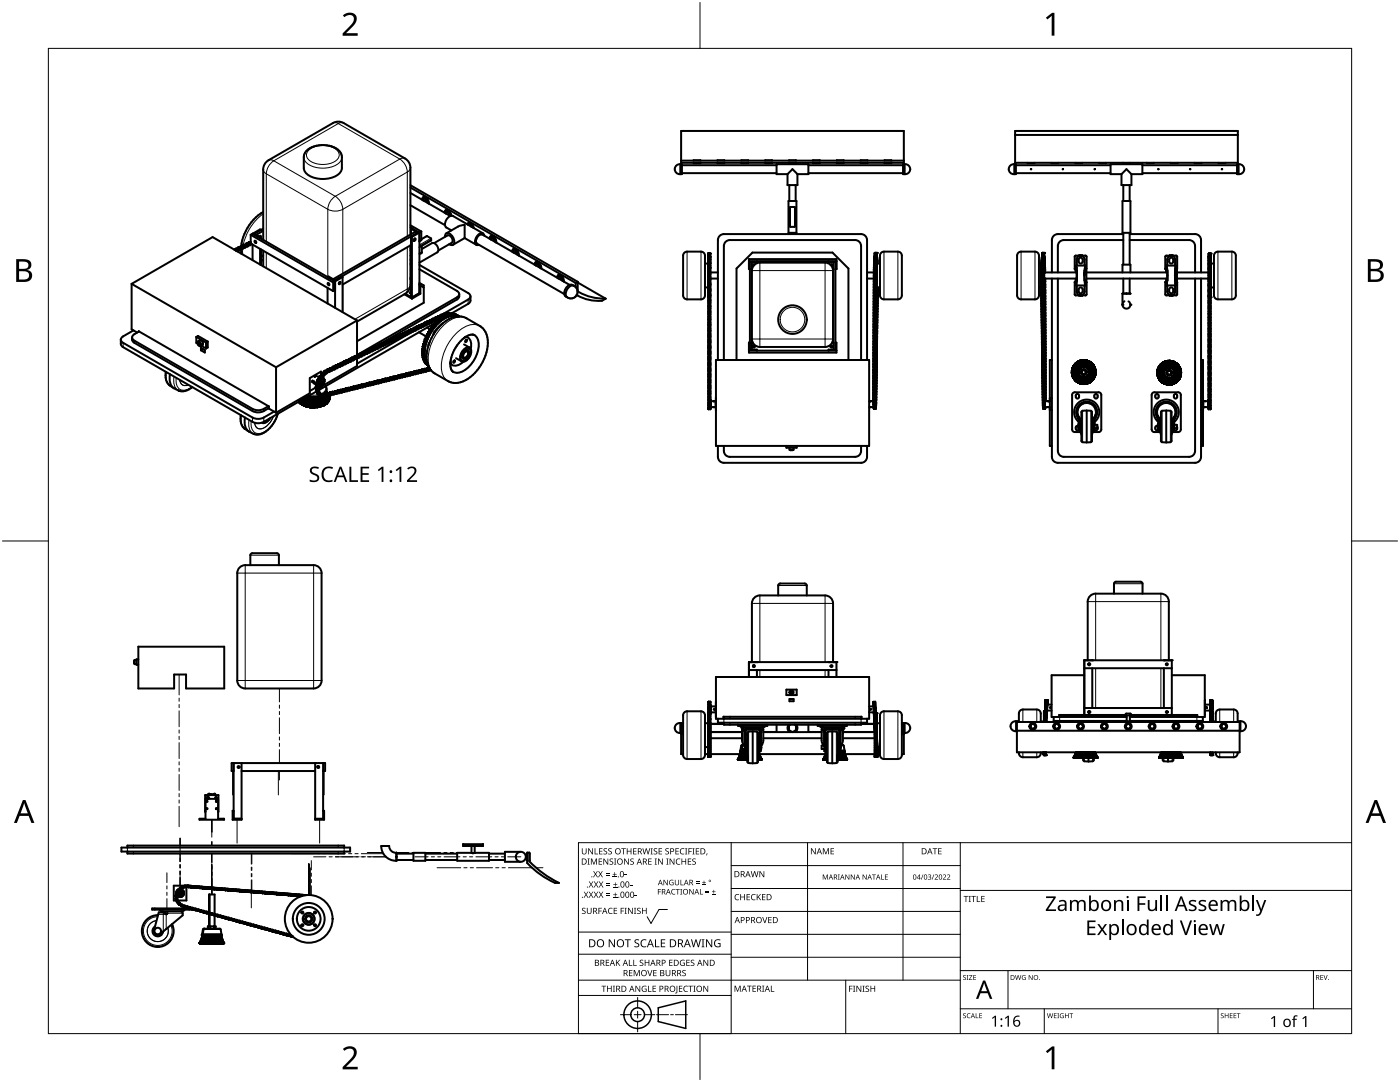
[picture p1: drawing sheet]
<svg xmlns="http://www.w3.org/2000/svg" width="279mm" height="216mm" viewBox="0 0 279 216" stroke-linecap="round" stroke-linejoin="round" font-family="sans-serif">
<g fill="none" stroke="#000" stroke-width=".4">
<path d="M61.3 30a5.1 5.1 0 0 1 6.5 .3l.4 .8v2.4a2.9 2.9 0 0 1-2.9 2.2 5 5 0 0 1-4.3-1.2l-.4-1v-2.2l.2-.7zM81.9 38.5l8 4.6M81.9 37l33.4 19.2M81.9 37.4l33 19.1M84.2 39.9a.4 .4 0 0 1 .4-.6l.7 .6 .2 .7M84.4 40l.2-.4a.83 .83 0 0 1 .7 .9M84.4 39.4a1.03 1.03 0 0 1 1.2 1.2M84.6 39.6l-.1 .4 .1-.4M84.9 39.7l.4 .7M85 39.7l.3 .6M135.8 32.8a1 1 0 0 0-1.1 1 1 1 0 0 0 1.1 .9M135.8 32.8h.3v1.9h-.3"/>
<path d="M135.8 32.8v1.9M135.9 32.1v-6h44.5v6M135.9 32.1v.4h44.5v-.4M135.9 32.1h44.5M136.1 34.6h18.9M136.1 33h18.9M138.4 32.1h1.4M138.4 32.5h1.4M143.2 32.1h1.3M143.2 32.5h1.3M147.9 32.1h1.4M147.9 32.5h1.4"/>
<path d="M152.7 32.1h1.4M152.7 32.5h1.4M157.2 34.7h-2.2v-1.9h6.3v1.9h-2.2M157.2 34.7v2.2h1.9v-2.2M157.2 34.7l1-.9 .9 .9M157.5 32.1h1.3M157.5 32.5h1.3M157.5 36.9v3.2M158.8 36.9v3.2M161.3 34.6h18.9M161.3 33h18.9M162.2 32.1h1.4"/>
<path d="M162.2 32.5h1.4M167 32.1h1.4M167 32.5h1.4M171.8 32.1h1.3M171.8 32.5h1.3M176.5 32.1h1.4M176.5 32.5h1.4M180.5 32.8h-.3v1.9h.3M180.5 32.8v1.9M180.5 32.8a1 1 0 0 1 1.2 1 1 1 0 0 1-1.2 .9M202.4 32.8a1 1 0 0 0-1.1 1 1 1 0 0 0 1.1 .9M202.4 32.8h.3v1.9h-.3"/>
<path d="M202.4 32.8v1.9M202.6 26.9v5.6h44.4v-5.6M202.6 26.9v-.8h44.4v.8M202.6 26.9h44.4M202.7 34.6h18.9M202.7 33h18.9M205.1 32.5h1.3M209.8 32.5h1.4M214.6 32.5h1.4M219.4 32.5h1.3M223.8 34.7h-2.2v-1.9h6.4v1.9h-2.2M223.8 34.7v2.2h2v-2.2"/>
<path d="M223.8 34.7l1-.9 1 .9M224.1 32.5h1.4M224.2 36.9v3.2M225.4 36.9v3.2M228 34.6h18.9M228 33h18.9M228.9 32.5h1.4M233.7 32.5h1.3M238.4 32.5h1.4M243.2 32.5h1.3M247.2 32.8h-.3v1.9h.3M247.2 32.8v1.9"/>
<path d="M247.2 32.8a1 1 0 0 1 1.1 1 1 1 0 0 1-1.1 .9M26.3 56.6l16.1-9.3 28.9 16.7M26.3 56.6v9.1l1.1 .7M26.3 56.6l28.8 16.7M47 49.7l-.2 .1M47 49.7h.2M47.2 50.1l.8-.5-.1 .3-.5 .3M47.2 49.8l-.1-.1-.3 .2M47.2 49.8h-.2l-.1 .1M47.3 49.8l-.2 .2M47.3 49.8l-.3 .2M47.3 49.8h.1"/>
<path d="M47.5 49.8h-.2M47.6 49.4l-.6 .3M47.6 49.4h.1M47.6 49.4l-.8 .4M47.8 49.6l-.2-.1-.1 .3M47.8 49.6l-.5 .2M47.9 49.6h-.1M47.9 49.6h.1M48 49.2l-.4 .2M48 49.2h.1M48.1 49.7l.1 .9M48.1 49.1l-.1 .1"/>
<path d="M48.1 49.1l.1 .1M48.3 49.3l-.7 .4M48.3 49.7l-.3 .1M48.3 49.3l-.1-.1a.75 .75 0 0 0-.7 .6l-.1-.1 .2-.3M48.3 49.3l-.2-.1-.1 .3M48.3 49.3v.4M48.3 49.3l-.4 .3M48.4 49.4l.6-.3a.72 .72 0 0 1-.7 .6zM48.4 49.3h-.1M48.4 49.3h.1M48.5 49.3h-.1M48.6 48.9l-.1 .3v.1l.2-.4"/>
<path d="M48.6 48.9l-.5 .2M48.7 48.9h-.1M48.7 48.9l-.8 .4M48.8 49h-.1l-.1 .2M48.9 49.1h.1M48.9 49.1l-.5 .2M49.2 48.6l.1 .1M49.2 48.6l-.5 .3M49.3 49.1l.1 .1M49.3 49.2l-.2 .1M49.3 48.8l-.1-.2-.5 .3M49.4 48.8l-.2-.1-.1 .3"/>
<path d="M49.4 48.8l-.1 .3M49.4 48.8l-.5 .3M49.5 48.8h.1M49.5 48.8l-.8 .4M49.5 48.8h-.1M49.6 48.7l-.1 .1M49.6 48.4v.3M49.6 48.4l-.4 .2M49.7 48.3l-.7 .5M49.7 48.3l.1 .1M49.7 48.4h.1M49.7 48.4h-.1"/>
<path d="M49.9 48.5h-.2v.2M49.9 48.6l-.4 .2M49.9 48.6h.1M50 48.5h.1M50 48.5l-.1 .1M50 46.9v1.7l16.5 9.5M50 46.9l16.5 9.5M50 48.3l-.3 .1M50 48.3l-.3 .1-.1 .3M50 48.5l-.2 .2M50 48.6a.69 .69 0 0 0-.6 .6l.6-.3 .2-.2M50.2 48.7h-.1"/>
<path d="M50.4 46.6l16.5 9.5v5.3M50.4 46.6l-.4 .3M50.4 46.6h.1M50.4 48.8v3.1M50.8 48l.3 .2v.3l-.3-.2zM51.8 47.2l.2-.1v.3M51.9 49.7v3.1M52.1 45.9l-.2-.1-1.5 .8M52.1 45.9l-1.3 .7 1.3 .8M52.1 47.4v.2M52.1 49.8v3.1M52.1 47.4l-.2 .1"/>
<path d="M52.5 42.3a9.4 9.4 0 0 0-4.4 6.8M52.5 51.8l-.4 .3M52.5 51l-.4 .2M52.5 45.6l-.4 .3M52.5 47.8h.1M52.5 46.1l-1.3 .8M52.5 50v3.1M65.4 57.4v3.2M65.4 56.5l.3 .1v.3l-.3-.1zM66.5 56.4v1.7M66.9 57.9l-.4 .2M67.8 56.3l.2 .1-.1 .1-.2 .2z"/>
<path d="M67.8 56.3l-.2 .3M68.2 55.2l.2 .1M68.4 55.3l-1.9 1.1M68.4 55.3v7M80.7 58.7l1.5 .9M81.8 57.4l.2 .1M81.9 46.8v-13.3a2.12 2.12 0 0 0-1.1-1.9l-12.2-7.1a2.12 2.12 0 0 0-2.1 0l-12.9 7.5a2.12 2.12 0 0 0-1.1 1.8v14.1M81.9 52.7l.1 .1M81.9 55.4l.1 .1M81.9 51.8l.1 .1M81.9 44.9l2.2 1.3M81.9 45.4l1.8 1"/>
<path d="M81.9 55.5l.1 .1M81.9 55.7l.1 .1M81.9 40.9l6.9 4M81.9 49.9l.1 .1M81.9 49.5l.1 .1M82 58.5h-.2M82 58.3l-.2 .1 .2 .2M82 48.9l-.1 .1v7.8a2.12 2.12 0 0 1-1.1 1.8l-9.5 5.6M82 47.2l-15.1 8.7-1.3-.7-.2 .1M82 45.7v1M82 47.2v12.1M82 45.7l1.3 .7-1.3 .8"/>
<path d="M82 47.2l.2 .1M82 48.9l-13.6 7.9M82 50.9l-.1 .1M82.2 47.3v12.3M82.2 45.6l-.2 .1M82.8 47.6l-.2 .3M82.8 47.6l.2 .1-.4 .3zM83 46.2l-16.5 9.5M83.7 53.7l7.5 4.3a.68 .68 0 0 1 .4 .7 .68 .68 0 0 1-.4 .6l-19.9 11.5v-6.8M83.7 52.9l9.7 5.6a.68 .68 0 0 1 .5 .6 .68 .68 0 0 1-.5 .7l-4.9 2.8M83.7 56.4l.9 .5v3.5l-13.3 7.7M83.7 48.1h.1"/>
<path d="M83.7 46.4h.1M83.7 46.4v12.1M83.7 58.5h.1M83.7 56.6l.2 .1M83.7 56.8h.1M83.7 58.5l-1.5 .9-1.3-.8M83.9 57l.7 .4M83.9 56.7v1.9l-1.7 1M83.9 56.7l-.2 .1M84.1 47.7l1.1-.6 .8 .5v.2M84.1 46.2v1.7l-.4 .2M84.1 46.2l-1.9 1.1"/>
<path d="M84.2 50.4l-.2 .2h-.3M84.2 49.7l2-1.2a1.22 1.22 0 0 1 1.1 1.8l-3.6 2.1M84.2 49.1v1.2M84.2 50.3v.1M86 47.9v.1M86 47.7v.3M86 48l-2.3 1.3M86.6 48.5l2.7-1.5a.98 .98 0 0 1 .9 1.4l-2.7 1.6M88.7 42.4a.4 .4 0 0 1 .4-.5l.5 .3 .4 .9M88.8 47.3a.61 .61 0 0 1 .3-.8 .61 .61 0 0 1 .8 .2l.3 .3a1.37 1.37 0 0 1 .2 1.9l-.7-.2M88.9 42.5l.1-.3a.83 .83 0 0 1 .8 .9M88.9 42a1.02 1.02 0 0 1 1.2 1"/>
<path d="M89.1 46.6l2.6-1.5 1-.2v2.6M89.1 42.2l-.1 .4 .1-.4M89.4 42.2l.4 .8M89.5 42.3l.3 .6M90.1 46l-1-.6a1.53 1.53 0 0 1 1.3-2.3l6 3.5M91.6 58.7a.91 .91 0 0 1-.4 1.1l-15.6 9M92.7 47.5l2.4 1.4M92.7 47.5l-2.3 1.4M93.3 44.8a.76 .76 0 0 1 .8-.1 .76 .76 0 0 1 .4 .7M93.4 44.6a.99 .99 0 0 1 1.2 .9M93.5 44.9l.2-.1 .6 .5M93.6 44.8l-.1 .1 .1-.1"/>
<path d="M93.9 44.8l.1 .4M93.9 59.1v.9l-.2 .4-3.6 2.2M94 44.9l.1 .3M96.6 47v-.2a.72 .72 0 0 0-.7-.3 .72 .72 0 0 0-.6 .5 1.37 1.37 0 0 0-.2 1.9h.5M97.7 47.6a.4 .4 0 0 1 .4-.5l.7 .6 .2 .7M97.9 47.7l.1-.3a.83 .83 0 0 1 .8 .9M97.9 47.2a1.03 1.03 0 0 1 1.2 1.2M98.1 47.4l-.1 .4 .1-.4M98.4 47.4l.4 .8M98.5 47.5l.3 .6M102.2 50.2a.4 .4 0 0 1 .4-.5l.7 .6 .2 .7M102.4 50.3l.1-.3a.83 .83 0 0 1 .8 .9"/>
<path d="M102.4 49.8a1.03 1.03 0 0 1 1.1 1.2M102.6 50l-.1 .4 .1-.4M102.9 50l.4 .8M102.9 50.1l.4 .6M106.7 52.8a.4 .4 0 0 1 .4-.5l.7 .6 .2 .7M106.9 52.9l.1-.3a.83 .83 0 0 1 .8 .8M106.9 52.4a1.03 1.03 0 0 1 1.1 1.2M107 52.6v.4v-.4M107.3 52.6l.5 .8M107.4 52.7l.4 .6M111.2 55.4a.4 .4 0 0 1 .4-.5l.7 .6 .2 .6M111.4 55.5l.1-.3a.83 .83 0 0 1 .8 .8"/>
<path d="M111.4 54.9a1.03 1.03 0 0 1 1.1 1.3M111.5 55.1l-.1 .5 .1-.5M111.8 55.2l.5 .8M111.9 55.3l.4 .6M113.7 56.8l-17.4-10a1.22 1.22 0 0 0-1.1 1.8l17.4 10.1M114.5 57a1.04 1.04 0 0 0-1.6 .6 1.04 1.04 0 0 0 .3 1.7M114.9 56.5v.8M114.9 57.3l.4 .8-.2 .8M114.9 57.3l-.1-.1a.99 .99 0 0 0-1.6 .6 .99 .99 0 0 0 .3 1.7l1-.1 .6-.5M115.1 58.9a8.4 8.4 0 0 0 5 1.1l.8-.4M115.1 58.9h.1M115.3 56.2v1.9a10 10 0 0 0 5.6 1.5"/>
<path d="M115.3 56.4l5.6 3.2M115.3 56.2l-.4 .3M136.6 50.4l.5-.2h2.8a.79 .79 0 0 1 .8 .8v7.9a.79 .79 0 0 1-.8 .8h-2.8a.79 .79 0 0 1-.8-.8v-7.9zM140.7 52.6h.6M140.7 57.4h.6M141.3 50.6v.1M141.3 50.7v.1M141.3 59v.2M141.3 58.7v.2M141.3 51v.2M141.3 58.5v.2M141.3 51.2v.2"/>
<path d="M141.3 58.3v.1M141.3 51.5v.1M141.3 51.6v.1M141.3 58.2v.1M141.3 58v.2M141.3 59.2v.1M141.3 57.9v.1M141.3 52h.1M141.3 57.8v.1M141.3 52v.2M141.3 52.2v.1M141.3 57.6v.2"/>
<path d="M141.3 57.5v.1M141.3 52.3v.2M141.3 57.3v.2M141.3 52.6v.1M141.3 57.1v.2M141.3 52.8v.2M141.3 57v.1M141.3 59.2h.1M141.3 51.7v.2M141.3 58.9v.1M141.3 53h.1M141.3 56.8v.1"/>
<path d="M141.3 53v.1M141.3 53.1v.2M141.3 56.6v.2M141.3 53.3v.1M141.3 52.7v.1M141.3 51.9v.1M141.3 56.4v.1M141.3 53.5v.2M141.3 53.4v.1M141.3 56.2v.2M141.3 53.7v.1M141.3 56v.2"/>
<path d="M141.3 50.8v.1M141.3 53.9v.2M141.3 53.8v.1M141.3 55.8v.2M141.3 54.1v.1M141.3 54.3v.2M141.3 55.6v.2M141.3 50.9v.1M141.3 55.5v.1M141.3 54.2v.1M141.3 54.7v.2M141.3 55.1v.2"/>
<path d="M141.3 54.5v.1M141.3 52.3h.1M141.3 55.3v.1M141.3 52.5v.1M141.3 54.6v.1M141.3 54.9v.1M141.3 55v.1M141.3 51.7h.4M141.3 53.7h.1M141.3 52.3h.4M141.3 58.7h.1M141.3 51h.4"/>
<path d="M141.3 51.2h.5M141.3 58.4h.1M141.3 51.2h.4M141.3 56.6h.1M141.3 53.4h.1M141.3 54.6h.1M141.3 55.8h.1M141.3 52h.4M141.3 50.6h.4M141.3 58h.1M141.3 56.9h.1M141.3 57.9h.1"/>
<path d="M141.3 56.2h.1M141.3 51.5h.4M141.3 58.2h.1M141.3 55.5h.1M141.3 52.6h.4M141.3 57h.1M141.3 54.2h.1M141.3 52.5h.4M141.3 57.3h.1M141.3 57.5h.1M141.3 57.6h.1M141.3 58.5h.1"/>
<path d="M141.3 57.8h.1M141.3 51.9h.4M141.3 51.6h.4M141.3 59.3h.1M141.3 50.7h.4M141.3 50.9h.4M141.3 59h.1M141.3 58.9h.1M141.3 50.8h.4M141.3 51.4h.4M141.3 58.3h.1M141.3 52.2h.4"/>
<path d="M141.3 52.8h.1M141.3 53h.4M141.3 53.1h.1M141.3 56.8h.1M141.3 53.3h.1M141.3 56.5h.1M141.3 56.4h.1M141.3 57.1h.1M141.3 53.8h.1M141.3 53.5h.1M141.3 53.9h.1M141.3 56h.1"/>
<path d="M141.3 54.1h.1M141.3 54.3h.1M141.3 54.5h.1M141.3 55.6h.1M141.3 55.4h.1M141.3 55.3h.1M141.3 55h.1M141.3 54.9h.1M141.3 55.1h.1M141.3 54.7h.1M141.3 50.6h.1M141.3 50.7h.1"/>
<path d="M141.3 50.8h.1M141.3 50.9h.1M141.3 51h.1M141.3 51.2h.1M141.3 51.4v.1M141.3 51.7h.1M141.3 52.7h.1M141.3 55.4v.1M141.3 56.5v.1M141.3 56.9v.1M141.3 58.4v.1M141.4 52.1v.2"/>
<path d="M141.4 53.3v-.8v3.3M141.4 54.6v.6M141.4 58.2v.7M141.4 59.3v.8M141.4 54.1v.2M141.4 60h.1M141.4 57.5v.2M141.4 55.2v.2M141.4 53h.3M141.4 53.5v.6M141.4 54l.1 .6M141.4 55.1l.1 .9"/>
<path d="M141.4 55.7v.9M141.4 56.3l.1 .9M141.4 55.9v.5M141.4 56.8v.7M141.4 56.5v24.4M141.4 57.4v.9M141.4 58v.2M141.4 59.1v.2M141.4 59.7l.1 .6M141.4 58.4h.3M141.4 56.2h.3M141.4 57.3h.3"/>
<path d="M141.4 58.5h.3M141.4 58.3h.3M141.4 52.8h.3M141.4 57.2h.3M141.4 53.9h.3M141.4 56h.3M141.4 55h.3M141.4 54.9h.3M141.4 55.1h.3M141.4 59.4h.1M141.4 52.2v.1M141.5 53v.5"/>
<path d="M141.5 58.5l-.1 1M141.5 59.2h.2M141.5 58.8h.2M141.5 56.6h.2M141.5 53.4h.2M141.5 54.6h.2M141.5 58h.2M141.5 57.9h.2M141.5 55.7h.2M141.5 58.2h.2M141.5 55.5h.2M141.5 57.5h.2"/>
<path d="M141.5 57.7h.2M141.5 57.8h.2M141.5 59.7h.2M141.5 52.6h.2M141.5 59h.2M141.5 58.9h.2M141.5 56.8h.2M141.5 53.3h.2M141.5 56.5h.2M141.5 53.5v.3h.2v-.3M141.5 53.5h.2M141.5 54.1h.2"/>
<path d="M141.5 54.3h.2M141.5 54.5h.2M141.5 55.6h.2M141.5 55.4h.2M141.5 55.2h.2M141.5 56.9h.2M141.5 56.3h.2M141.5 58.6h.2M141.5 59.5h.2M141.5 56h.2M141.5 59.4h.2M141.5 60h.2"/>
<path d="M141.5 54.8h.2M141.5 52.2v.1M141.5 52.6h.1M141.5 54.6v.3M141.7 53v.5M141.7 58.5v1M141.7 59.4h.1M141.7 52.2v.1M141.7 52.6h.1M141.7 54.6v.3M141.7 52.6v.4M141.7 54v.6"/>
<path d="M141.7 56.3v.9M141.7 55.9v.5M141.7 56.5v24.4M141.7 57.4v.9M141.7 59.7v.6M141.7 55.1v.9M141.7 53.4h.1M141.7 54.6h.1M141.7 57.9h.1M141.7 52.6v.1h-.4M141.7 58.5h-.3M141.7 57.8h.1"/>
<path d="M141.7 59h.1M141.7 58.9h.1M141.7 53.3h.1M141.7 54.5h.1M141.7 55.6h.1M141.7 52.5h.1M141.7 60h.1M141.7 50.6v.1M141.7 50.7v.1M141.7 59v1.1M141.7 50.8v.1M141.7 50.9v.1"/>
<path d="M141.7 51v.2M141.7 51.5v.1M141.7 51.2v.2M141.7 51.9v.1M141.7 57.8v.1M141.7 52v.2M141.7 58.9v.1M141.7 52.3h.1M141.7 56.8v1.1M141.7 51.7v.2M141.7 56.6v.2M141.7 51.6v.1"/>
<path d="M141.7 52.3v.2M141.7 52h.1M141.7 55.6l.1 .1M141.7 55.5v.1M141.7 52.6v.1M141.7 53.3v.1M141.7 53.4l.1 .1M141.7 54.5v.1M141.7 53v2.8M141.7 54.6v.9M141.7 57.9v1.1M141.7 55.6h1.6"/>
<path d="M141.7 54.4h1.6M141.7 51.2h.1M141.7 51.3h.1M141.7 50.6h.1M141.7 50.7h.1M141.7 50.8h.1M141.7 50.9h.1M141.7 51h.1M141.7 51.4v.1M141.7 51.7h.1M141.7 55.4v.1M141.7 56.6h.1"/>
<path d="M141.7 51.8h.1M141.7 52.4h.1M141.8 54.3l-.1 .2M141.8 51.4v.4M141.8 51.8v.7M141.8 52.5v1M141.8 53.5v.9M141.8 55.7l-.1 1.1M141.8 51.2v.1M141.8 56.6h-.1M141.8 58.9h-.1M141.8 57.7l-.1 .1"/>
<path d="M141.8 51.3v.1M141.8 55.6v.1M149.5 52.1h17.4M149.7 53.7h-.2v-2h17.4v2h-.2M150.1 54a1.59 1.59 0 0 1 1.5-1.6h13.1a1.59 1.59 0 0 1 1.6 1.6v13.6a1.59 1.59 0 0 1-1.6 1.6h-13.1a1.59 1.59 0 0 1-1.5-1.6M150.1 53.7h.1M150.1 52.3v17.5M150.6 52.8l-.3-.1 .1 .4M151.1 52.1v.2h-1.4v17.5h1.4v.2M157.4 40.1h1.5v6.4h-1.5zM157.5 46.5v.2M157.7 41.3h.9l.1 .1v3.8l-.1 .1h-.8l-.2-.1z"/>
<path d="M158.8 46.5v.2M165.3 52.1v.2h1.4v17.5h-1.4v.2M165.7 52.8l.3-.1 .1 .3-.1 .1M166.2 53.7h.1M166.3 52.3v17.5M173 55.6h1.4M173 54.4h1.4M174.4 53.3v.8M174.4 53.3h.1M174.4 59.6v.5M174.4 59.1v.1M174.4 59.1v.5"/>
<path d="M174.4 59h.1M174.4 59v.1M174.4 58.9v.9M174.4 58.4v.6M174.4 57.9v.1M174.4 57.9v.5M174.4 59.4v.2M174.4 59.4h.1M174.4 57.7v.9M174.4 57.3v.6M174.4 59.2h.1M174.4 56.8v.1"/>
<path d="M174.4 56.8v.5M174.4 58.3v.1M174.4 56.7v.1M174.4 56.7h.1M174.4 58.3h.1M174.4 56.2v.5M174.4 56.6v.9M174.4 58h.3M174.4 59.2v.2M174.4 55.7v.1M174.4 55.7v.5M174.4 55.5v.2"/>
<path d="M174.4 55.5v.1M174.4 57.2v.1M174.4 57.2h.1M174.4 55.5v.8M174.4 55.1v.4M174.4 56.9h.1M174.4 58v.3M174.4 56v.2M174.4 56h.1M174.4 54.4v.7M174.4 54.4v.2M174.4 55.8h.1"/>
<path d="M174.4 56.9v.3M174.4 54.9v.2M174.4 54.9h.1M174.4 54.3v.9M174.4 55.8v.2M174.4 54.6h.1M174.4 53.9v.5M174.4 54.6v.3M174.4 53.4v.5M174.4 53.4h.1M174.4 53.4l.1 .2M174.5 53.3l-.1 .1"/>
<path d="M174.5 53.6h.1M174.5 52.3h.1M174.5 53.6l-.1 .3M174.5 52.9v.4M174.5 52.9h.1M174.5 59.5v.2M174.5 59.7h.2M174.5 59.5h.2M174.5 58.9v.2M174.5 52.8v.1M174.5 58.9h.2M174.5 59.1h.2"/>
<path d="M174.5 58.4v.2M174.5 58.6h.2M174.5 58.4h.2M174.5 59.5v.8M174.5 59.7v.4M174.5 52.8h.1M174.5 57.8h.2M174.5 55.6v.1M174.5 57.2v.2M174.5 57.4h.2M174.5 57.2h.2M174.5 58.4v.7"/>
<path d="M174.5 58.6v.3M174.5 56.6v.3M174.5 56.6h.2M174.5 56.9h.2M174.5 56.1v.2M174.5 56.3h.2M174.5 56.1h.2M174.5 57.2v.8v-.2M174.5 57.4v.4M174.5 55.5v.2M174.5 55.7h.2M174.5 55.5h.2"/>
<path d="M174.5 51.6v.7M174.5 51.6h.1M174.5 52.4v.4M174.5 54.4v.2M174.5 52.4v.2M174.5 52.4h.1M174.5 54.9v.3M174.5 55.2h.2M174.5 56.1v.8M174.5 56.3v.3M174.5 52.3v.1M174.5 52.3v.8"/>
<path d="M174.5 54.4h.2M174.5 54.6h.2M174.5 54.9v.7M174.5 52.6h.1M174.5 55.2v.3M174.5 52.6v.2M174.5 53.8v.3M174.5 54.1h.2M174.5 54.1v.3M174.5 53.8v.6M174.5 53.3v.2M174.5 52v.3"/>
<path d="M174.5 51.4v.2M174.5 51.4h.5M174.5 51.9v.1M174.5 53.3h.2M174.5 53.5h.1M174.5 52.8v.2M174.5 53h.1M174.5 53.1v.2M174.5 53v.1M174.5 51.6v.3M174.5 52.8v.5M174.5 51.2v.2"/>
<path d="M174.5 51.2h.5M174.5 51.9h.1M174.6 51.4l-.1 .2M174.6 51.4h.1M174.6 51.1l-.1 .1M174.6 51.1h.1M174.6 52v.2M174.6 52.2h.1M174.6 52.2l-.1 .2M174.6 52l-.1 .6M174.6 51.2v.2M174.6 51.9h-.1"/>
<path d="M174.6 51.7v.2M174.6 51.7h.4M174.6 50.5h.1M174.6 50.6v.1M174.6 50.7v.1M174.6 58.7v.1M174.6 56.6h.1M174.6 56.5v.1M174.6 51.9v.1M174.6 54.1h.1M174.6 57.7v.1M174.6 55.8v.1"/>
<path d="M174.6 55.9v.2M174.6 55.7v.1M174.6 55.2v.1M174.6 53.6v.2M174.6 53.4v.2M174.6 54.6v.1M174.6 58.6h.1M174.6 56.9v.1M174.6 58.2v.1M174.6 54.3v.1M174.6 57.6v.1M174.6 53.2v.1"/>
<path d="M174.6 52.4v.1M174.6 54.2v.1M174.6 55.4v.1M174.6 56.3v.2M174.6 58.8v.1M174.6 53.1v.1M174.6 52.7l-.1 .1M174.6 57h.1M174.6 57v.2M174.6 52.5v.2M174.6 50.5v.1M174.6 57.5v.1"/>
<path d="M174.6 52.2v.1M174.6 51.6v.1M174.6 58v.2M174.6 51.5v.1M174.6 55.3v.1M174.6 59.2h.1M174.6 50.8v.2M174.6 51v.1M174.6 51.6v.3M174.6 50.5h.4M174.6 50.7h.4M174.6 50.8h.4"/>
<path d="M174.6 51h.4M174.6 58.7h.1M174.6 51.2h.4M174.6 53.1h.4M174.6 56.5h.1M174.6 53.2h.1M174.6 52.3h.4M174.6 55.8h.1M174.6 51.1h.4M174.6 54.2h.1M174.6 52h.4M174.6 50.6h.4"/>
<path d="M174.6 54.6h.1M174.6 53.8h.1M174.6 51.5h.4M174.6 58.2h.1M174.6 53.6h.1M174.6 54.3h.1M174.6 54.7h.1M174.6 52.7h.4M174.6 55.4h.1M174.6 55.3h.1M174.6 57.2h.1M174.6 52.5h.4"/>
<path d="M174.6 57.5h.1M174.6 52.2h.4M174.6 57.6h.1M174.6 57.7h.1M174.6 58.3h.1M174.6 55.9h.1M174.6 51.6h.4M174.6 50.6h.1M174.6 50.7h.1M174.6 50.8h.1M174.6 51h.1M174.6 51.1v.1"/>
<path d="M174.6 51.4v.1M174.6 51.7h.1M174.6 52h.1M174.6 52.3v.1M174.6 52.7h.1M174.6 54.1v.1M174.6 54.7v.2M174.6 57.4v.1M174.6 57.8h.1M174.6 58h.1M174.6 58.3v.1M174.6 58.6v.1"/>
<path d="M174.6 58.8h.1M174.6 59.1v.1M174.7 58.8h-.1M174.7 55.6v.2M174.7 57.2v.8M174.7 54.9h-.2M174.7 54.4v.2M174.7 53.9v.5M174.7 53.9h.3M174.7 59.6v.5M174.7 59.6v.2M174.7 59.4v.9"/>
<path d="M174.7 59.1v.5M174.7 59.1h.1M174.7 59v.1M174.7 58.4v.6M174.7 58.4v.2M174.7 53l-.1 .1M174.7 58.3v.9M174.7 57.9v.5M174.7 59.8h.1M174.7 57.3v.6M174.7 57.3v.2M174.7 58.9v.1"/>
<path d="M174.7 58.9h.1M174.7 56.8v.5M174.7 56.8h.1M174.7 56.7v.1M174.7 58.6h.3M174.7 59.8v.2M174.7 56.2v.1M174.7 56.2v.5M174.7 52.8v.8M174.7 57.7v.2M174.7 57.7h.1M174.7 55.7v.5"/>
<path d="M174.7 56v.9M174.7 55.7h.1M174.7 55.5v.2M174.7 58.8h.3M174.7 58.7h.3M174.7 58.6v.3M174.7 55.1v.1M174.7 56.6v.1M174.7 55.1v.4M174.7 54.9v.7M174.7 57.6h.3M174.7 57.7h.4"/>
<path d="M174.7 56.3h.1M174.7 57.5v.2M174.7 54.4v.7M174.7 55.5h.1M174.7 56.5h.3M174.7 55.2h.1M174.7 56.3v.3M174.7 55.4h.3M174.7 55.3h.3M174.7 54.3v.1M174.7 54.3h.3M174.7 55.2v.3"/>
<path d="M174.7 53.9v.2M174.7 53.8v.1M174.7 54.1h.1M174.7 54.1h.3M174.7 53.4v.5M174.7 54.1v.2M174.7 53.4h.1M174.7 53.4h.3M174.7 53.3v.1M174.7 53.3h.1M174.8 59.1v.7v-.2M174.8 52.9l-.1 .4"/>
<path d="M174.8 52.9h.1M174.8 57.9v-.2v.7M174.8 57.9v.7v-.2M174.8 57.3v.2zM174.8 58.9v.2zM174.8 56.1v.2zM174.8 59.3h.1M174.8 55.7v.4M174.8 59h.2M174.8 59.1v.5M174.8 59.1h.2M174.8 58.2h.3"/>
<path d="M174.8 58.3h.2M174.8 58.2h.2M174.8 58.5h.2M174.8 57.8h.2M174.8 58.4h.3M174.8 58h.2M174.8 57.9h.2M174.8 54.5v-.2v.7M174.8 54.5v.7v-.2M174.8 57.2h.2M174.8 57h.2M174.8 55.5v.2z"/>
<path d="M174.8 57.3h.2M174.8 56.7h.2M174.8 56.8v-.2v.7M174.8 56.8h.2M174.8 56.8v.5M174.8 56.3h.2M174.8 55.9h.2M174.8 55.8h.2M174.8 56.1h.2M174.8 56.2h.2M174.8 55.5h.2M174.8 55.7h.2"/>
<path d="M174.8 55.1h.2M174.8 54.9h.2M174.8 55h.2M174.8 54.7h.2M174.8 59.9v.5M174.8 54.6h.2M174.8 54.5h.2M174.8 59.4v.5M174.8 59.4v.2M174.8 59.8v.1M174.8 59.8h.1M174.8 59.6v.2"/>
<path d="M174.8 53.4v-.1v.8v-.2M174.8 59.9v.2M174.8 59.9h.2M174.8 59.3l.1 .2M174.8 59.2v.1M174.8 59.3v.2h.2M174.8 59.3h.2M174.9 59.2v.1M175 51.1v.2M175 50.5h.1M175 50.5v.1M175 50.6v.1"/>
<path d="M175 59v.1M175 50.8v.2M175 58.7v.1M175 52.7v.4M175 56.8v.2M175 58v.2M175 56.6v.1M175 56.3v.2M175 56.5v.1M175 51.6v.1M175 53.9v.2M175 55.3v.1"/>
<path d="M175 55.8v.1M175 57.8v.1M175 53.4v.4M175 52v.3M175 51.9v.1M175 51.2v.2M175 54.3v.2M175 56.2v.1M175 55.7v.1M175 54.6v.1M175 51.7v.2M175 54.1v.2"/>
<path d="M175 52.5v.2M175 54.9v.1M175 55.4v.1M175 56.7v.1M175 55.1v.2M175 53.1v.3M175 53.8v.1M175 57.6v.2M175 57h.1M175 56.1v.1M175 58.5v.1M175 57.3v.2"/>
<path d="M175 57v.2M175 58.3v.2M175 57.2v.1M175 52.4v.1M175 51v.1M175 51.5v.1M175 57.3h.1M175 50.7v.1M175 57.5v.1M175 55.5v.2M175 59.1v.1M175 55v.1"/>
<path d="M175 57.9v.1M175 58.8v.2M175 59.2h.1M175 55.9v.2M175 58.2v.1M175 51.4v.1M175 59.2h-.2v.2M175 51.9v.3M175 56.6h-.3M175 53.8h-.5M175 57.5h-.3M175 51.9h-.4"/>
<path d="M175 50.6h.1M175 50.7h.1M175 50.8h.1M175 51h.1M175 51.1v.1M175 52h.1M175 52.3v.1M175 52.7h.1M175 54.5v.1M175 54.7v.2M175 55h.1M175 55.4h.1"/>
<path d="M175 55.8h.1M175 56.2h.1M175 56.6h.1M175 57.6h.1M175 57.9h.1M175 58.6v.1M175 58.8h.1M175 59h.1M175 59.1h.1M175 52.6h.6M175 57.4h.6M175 52.6h.1"/>
<path d="M175 51.1h.1M175 51.5v.2zM175 52h-.4M175 52.2h.1M175 51.4h-.4M175 51.7h.1M175 51.2v.3v-.1M175 51.2v-.1v.3M175 51.9l.1 .3M175 51.9h.1M175 59.3l.1 .3M175 51.4h.1"/>
<path d="M175 58.2l.1 .3M175.1 52.2v.3M175.1 52.2h.1M175.1 51.9v.3M175.1 58.5h.1M175.1 51.4v.5zM175.1 52.3l-.1 .3M175.1 57.4h.1M175.1 52.5v.1M175.1 52.6h.1M175.1 59.9v.5M175.1 59.9v.2"/>
<path d="M175.1 59.8l-.1 .6M175.1 59.4v.5M175.1 58.9v.5M175.1 58.9v.4M175.1 59.3v.1M175.1 59.3h.1M175.1 58.8h.1M175.1 58.8v.1M175.1 58.7l-.1 .6M175.1 58.3v.5M175.1 58.2v.1M175.1 58.2h.1"/>
<path d="M175.1 51.9h-.1M175.1 51.9v.7zM175.1 57.6l-.1 .6M175.1 57.4v.3M175.1 57.9v-.1v.5M175.1 57.9h.1M175.1 57.9v.3M175.1 59.3v.8zM175.2 58.2l-.1 .8zM175.2 57.4v.5zM175.9 50.4l.5-.2h2.8a.79 .79 0 0 1 .8 .8v7.9a.79 .79 0 0 1-.8 .8h-2.8a.79 .79 0 0 1-.8-.8v-7.9zM203.2 50.4l.6-.2h2.8a.79 .79 0 0 1 .7 .8v7.9a.79 .79 0 0 1-.7 .8h-2.8a.79 .79 0 0 1-.8-.8v-7.9z"/>
<path d="M207.3 57.4h.5M207.8 55.7h.1M207.8 54.8v.9M207.8 54.8h.1M207.8 56h.1M207.8 56v.8M207.8 55.6v.5M207.8 55v.6M207.8 55v.1M207.8 56.1v.7M207.8 56.1v.2M207.8 54.4h.1"/>
<path d="M207.8 54.4v.6M207.8 55.4v.2M207.8 55.4h.1M207.8 55.1h.1M207.8 56.8h.1M207.8 56.3h.1M207.8 56.8v.4M207.8 54.3v.1M207.8 54.3h.1M207.8 53.8v.6M207.8 53.8v.2M207.8 55.1v.3"/>
<path d="M207.8 57.1l.1 .8M207.8 56.5h.1M207.8 56.5v.3M207.8 56.3v.2M207.8 53.7v.9M207.8 54h.1M207.8 57.4v.4l.1-.2M207.8 57.9l.1 .5M207.8 54v.3M207.9 53.3l-.1 .5M207.9 58.2v.8M207.9 58.4v.5"/>
<path d="M207.9 58.4v.1M207.9 57.4v.2M207.9 57.6h.1M207.9 53.2v.1M207.9 53.2h.1M207.9 58.9v.1M207.9 58.5h.1M207.9 59h.1M207.9 59v.5M207.9 52.8v.5M207.9 52.8v.2M207.9 59.3v.8"/>
<path d="M207.9 52.7v.1M207.9 58.7v.2M207.9 59.5v.5M207.9 59.5v.3M207.9 58.7h.1M207.9 58.5v.2M207.9 52.7l-.1 .8M207.9 53h.1M207.9 53v.2M207.9 55.4v.3M207.9 55.7h.1M207.9 54.9v.2"/>
<path d="M207.9 54.9h.1M207.9 55.1h.1M207.9 59.8h.1M207.9 59.8v.2M207.9 56.8v.5M207.9 56.2l.5 .1M207.9 56h.1M207.9 56v.2M207.9 55.4v.8M207.9 54.3v.2M207.9 55.7v.3M207.9 54.5h.5"/>
<path d="M207.9 54.3h.1M207.9 56.6h.2M207.9 56.8h.2M207.9 56.6v.2M207.9 53.8v.2M207.9 52.3v.4M207.9 52.3h.1M207.9 54.3v.8M207.9 54.5v.4M207.9 54h.1M207.9 57.3h.2M207.9 57.1h.2"/>
<path d="M207.9 57.1v.2M207.9 56.8v.3M207.9 57.9v.5M207.9 57.9h.2M207.9 57.7v.2M207.9 53.2l.1 .3M207.9 51.9v.3M207.9 51.9v.4M207.9 51.4h.1M207.9 51.4v.5M207.9 51.9h.1M207.9 51.9l-.1 .7h-.5"/>
<path d="M207.9 52.2h.1M207.9 58.2v.2M207.9 57.9v.3M207.9 58.4h.2M207.9 58.2h.2M207.9 53.5v.3M207.9 53.2v.6M207.9 52.2v.1M207.9 58.8v.2M207.9 59h.2M207.9 58.8h.2M207.9 53h.5"/>
<path d="M207.9 59v.3M207.9 59.9h.2M207.9 59.9v.2M207.9 51.6v.3M207.9 51.6h.1M207.9 51.2v.2M207.9 59.9v.7M207.9 52.3v.3M207.9 52.6h.1M207.9 52.6v.2M207.9 52.3v.7M208 51.4v.2"/>
<path d="M208 51.4l-.1 .2M208 51.7v.5M208 51.2v.2M208 51.2h.1M208 51.6v.1M208 51.7v.2M208 59.2h.1M208 50.5h.1M208 59v.1M208 50.6v.1M208 59.1v.1M208 50.7v.1"/>
<path d="M208 50.8v.2M208 54.6v.1M208 54.9v.1M208 52.7h.1M208 54.2v.1M208 55.3v.2h.4M208 52.3v.1M208 54.1v.1M208 58.5v.1M208 55.1v.2M208 53.8v.1M208 51.5v.2"/>
<path d="M208 53.4v.2M208 52v.3M208 53.6v.2M208 53.4h.1M208 55.9v.4M208 51.9v.1M208 56.3v.2M208 56.5v.2M208 51v.1M208 53.9v.2M208 56.8v.2M208 52h.1"/>
<path d="M208 54.3v.3M208 52.8v.3M208 52.7v.1M208 58v.2M208 52.5v.2M208 57v.1M208 52.4v.1M208 57.3v.2M208 57.5v.1M208 53.2v.2M208 51.4h.1M208 57.9v.1"/>
<path d="M208 50.5v.1M208 53.1v.1M208 51.1l-.1 .1M208 51.7h.4v.2M208 52.8l-.1 .2M208 50.5h.4M208 59.1h.1M208 50.7h.4M208 50.8h.4M208 51h.4M208 58.7h.2M208 58.6h.2"/>
<path d="M208 51.2h.4M208 53.1h.4M208 55h.4M208 56.5h.1M208 53.2h.4M208 53.4h.4M208 53.8h.5M208 55.8h.4M208 51.1h.4M208 54.2h.4M208 52h.4M208 50.6h.4"/>
<path d="M208 53.9h.4M208 54.6h.4M208 58h.1M208 57h.1M208 57.9h.1M208 56.3h.1M208 51.5h.4M208 51.7h.4M208 56.8h.1M208 53.6h.4M208 54.9h.4M208 54.3h.4"/>
<path d="M208 54.7h.4M208 55.1h.4M208 52.7h.4M208 55.3h.4M208 51.4h.4M208 54.1h.4M208 52.5h.4M208 57.5h.1M208 58.5h.2M208 51.9h.4M208 55.9h.4M208 58.2h.1"/>
<path d="M208 57.4h-.2M208 50.6h.1M208 50.7h.1M208 50.8h.1M208 51h.1M208 51.1v.1M208 51.4v.1M208 51.7h.1M208 52.4h.1M208 53.1h.1M208 53.8h.1M208 54.2h.1"/>
<path d="M208 54.6h.1M208 54.7v.2M208 55v.1M208 55.8v.1M208 57.3h.1M208 57.6v.1M208 58.4v.1M208 58.6v.2M208.1 56.8v.6M208.1 56.5v.3M208.1 57.9l.1 .6M208.1 57.7h-.2"/>
<path d="M208.1 57.6v.3M208.1 59l.1 .6M208.1 59.3l-.2 .1 .2 .1M208.1 55.5v.2M208.1 56.7v.1M208.1 56v.7M208.1 56.8h.3M208.1 56.8v.4v-.1M208.1 57.3v.5M208.1 57.6h-.1M208.1 57.1h.1M208.1 57v.1"/>
<path d="M208.1 58.4l.1 .5M208.1 57.9v.5M208.1 57.9h.3M208.2 58.7l-.1 .3M208.2 58.9v.1M208.2 58.9h.1M208.2 58.2l-.1 .2M208.2 58.2h.2M208.2 57.9v.3M208.2 59v.5M208.2 59h.1M208.2 58h.3"/>
<path d="M208.2 59.5v.5M208.2 55.5v.2M208.2 59.8l-.1 .3M208.2 59.3v.2M208.2 59v.3M208.2 59.1h.2M208.2 59.2h.2M208.2 56v.8v-.1M208.2 57.3v-.2v.6M208.2 57.3v.5M208.2 57.3h.2M208.2 57.5h.2"/>
<path d="M208.2 57.6h.2M208.2 57.7h.2M208.2 59.2v.1M208.2 57.7v.2v-.1M208.2 58.2v.8zM208.2 57.8h.3M208.2 58.4h.2M208.2 58.3h.2M208.2 58.5h.2M208.2 58.7h.2M208.2 58.6h.2M208.2 59h.2"/>
<path d="M208.2 58.8h.2M208.2 59.3v.8zM208.2 59.8h.1M208.3 59.6v.5M208.3 59.4h.1M208.3 59.4v.2M208.3 59.4v-.2v.4M208.3 59.7h.2M208.3 59.5h.2M208.3 59.5v.2M208.3 59.5v.8M208.3 59.7v.4"/>
<path d="M208.4 59.2h.1M208.4 50.5v.1M208.4 59v.1M208.4 50.6v.1M208.4 58.8v.2M208.4 50.5h.1M208.4 54.6v.1M208.4 54.9v.1M208.4 53.8h.1M208.4 55.5v.3M208.4 54.5v.1M208.4 53.1v.1"/>
<path d="M208.4 54.3v.2M208.4 54.2v.1M208.4 52.7h.1M208.4 52v.2M208.4 54.1v.1M208.4 58.5v.1M208.4 55.1v.2M208.4 57.7v.2M208.4 53.8v.1M208.4 52.4v.1M208.4 57.3v.2M208.4 53.2v.2"/>
<path d="M208.4 53.9v.2M208.4 58.7v.1M208.4 53.4v.2M208.4 53.4h.1M208.4 53.6v.2M208.4 55.3v.1M208.4 52.3v.1M208.4 56.6v.2M208.4 57.9v.3M208.4 58.3v.1M208.4 52.5v.2M208.4 52.7v.3"/>
<path d="M208.4 53v.1M208.4 56.8v.2M208.4 59.1v.1M208.4 50.8v.2M208.4 57.2v.1M208.4 55.9l.1 .2M208.4 51.7v.2M208.4 52h.1M208.4 57.5v.1M208.4 52.2v.1M208.4 56.3v.2M208.4 51.9v.1"/>
<path d="M208.4 50.7v.1M208.4 51.6v.1M208.4 51.2v.2M208.4 51.5v.1M208.4 51.4h.1M208.4 58.2v.1M208.4 51v.1M208.4 52.4h.1M208.4 55.6h6.5M208.4 54.4h6.5M208.4 52.3h-.5M208.4 53.8h-.5"/>
<path d="M208.4 56.3h.1M208.4 55.4h-.5M208.4 52.2h-.4M208.4 51.6h-.5M208.4 52.6h.1M208.4 58.9h.1M208.4 51.1h.1M208.4 53h.1M208.4 53.3h.1M208.4 53.5h.1M208.4 59.1h.1M208.4 52.2h.1"/>
<path d="M208.4 56.9h.1M208.4 57.4h.1M208.4 57.2h.1M208.4 58.6h.1M208.4 58.4h.1M208.4 54.1h.1M208.4 50.6h.1M208.4 50.7h.1M208.4 50.8h.1M208.4 51h.1M208.4 51.1v.1M208.4 51.4v.1"/>
<path d="M208.4 51.7h.1M208.4 53.1h.1M208.4 54.2h.1M208.4 54.6h.1M208.4 54.7v.2M208.4 55v.1M208.4 55.4v.1M208.4 55.8v.1M208.4 57.6v.1M208.4 57.9h.1M208.4 58.2h.1M208.4 58.4v.1"/>
<path d="M208.4 58.6v.1M208.4 58.8h.1M208.4 59h.1M208.4 51.8v.1M208.4 51.9h.1M208.4 51.5h.1M208.4 51.5v.2M208.4 52h-.4v.2M208.4 52.2v.4M208.4 51.1v.3M208.4 51.9v.3M208.4 51.9l.1 .3"/>
<path d="M208.4 51.2h-.5M208.4 51.5l.1 .1M208.4 52.8h-.4M208.4 53.1l.1 .5M208.5 52.2h.1M208.5 52.2v.4M208.5 52.3h.1M208.5 51.4h.1M208.5 51.4l-.1-.2v.3M208.5 51.4v.2M208.5 54v.4M208.5 51.6h.1"/>
<path d="M208.5 52.6h.1M208.5 52.6v.4M208.5 52.3v.3M208.5 55.6v.2M208.5 55.7h-.5v.1M208.5 52.8l-.1 .3M208.5 56.6l-.4 .1M208.5 51.6v.3zM208.5 53h.1M208.5 53v.1M208.5 53v.5M208.5 53.1h.1"/>
<path d="M208.5 53.5v.5M208.5 53.1v.2M208.5 53.3v.2M208.5 51.9v.4zM208.5 53.3h.1M208.5 53.8v.2M208.5 54v.3M208.5 52.3v.8zM208.5 55.6v.1M208.5 55.7h.1M208.5 55.7v.5M208.5 54.3v.1"/>
<path d="M208.5 54.3h.1M208.5 56.2v.1M208.5 56.2v.5M208.5 56v.9M208.5 56.7v.1M208.5 56.8h.1M208.5 56.8v.5M208.5 57.3v.2M208.5 57.3v.6M208.5 57.2v.8M208.5 57.9v.6M208.5 56.3h.1"/>
<path d="M208.5 58.5v.1M208.5 58.5v.5M208.5 56.6v.1M208.5 58.3v.9M208.5 56.6h.1M208.5 59v.1M208.5 59h.1M208.5 59.1v.5M208.5 57.5h.1M208.5 59.6v.5M208.5 59.6l.1 .2M208.5 56.3v.3"/>
<path d="M208.5 57.7v.2M208.5 57.7h.1M208.5 59.4l.1 .9M208.5 58.6h.1M208.6 57.5v.2M208.6 58.9h.1M208.6 58.9l-.1 .1M208.6 59.8h.1M208.6 58.6v.3M208.6 59.8v.2M208.6 53.3v.8zM208.6 55.6v.1"/>
<path d="M208.6 55.7v.4M208.6 54.4h.1M208.6 56.6v.7zM208.6 57.7v.9zM208.6 56.1v.2zM208.6 58.9v.2zM208.6 57.3v.2zM208.6 59.1v.7zM209.9 55.6v35.6a1.19 1.19 0 0 0 1.2 1.2h27.4a1.19 1.19 0 0 0 1.2-1.2v-35.6M211.1 55.6v34.4a1.19 1.19 0 0 0 1.2 1.2h25a1.19 1.19 0 0 0 1.2-1.2v-34.4M214.5 56.3v2.4l.2 .2h2.1l.1-2.6M214.5 56.3h.1"/>
<path d="M214.5 56.3h.2M214.7 53.7l-.2-.1v-2.4l.2-.2 2.1 .1 .1 2.5-.2 .1M214.7 56.3h.1M214.7 53.8h.1M214.7 53.7v.7M214.7 55.6v.7M214.7 53.7h.1M214.7 53.6h.1M214.7 53.6v.1M214.7 53h1.9M214.7 57h1.9M214.8 53.3v.1"/>
<path d="M214.8 53.4h.1M214.9 53.5v2.6M214.9 53v-1.2a.78 .78 0 0 1 .8-.8 .78 .78 0 0 1 .7 .8l.1 1.2M214.9 57v1.2a.78 .78 0 0 0 .8 .7 .78 .78 0 0 0 .7-.7l.1-1.2M214.9 54.1v1.8M214.9 54v.1M214.9 54h.1M214.9 55.9h.1M215.3 51.6a.41 .41 0 0 1 .5-.2 .41 .41 0 0 1 .3 .4v.4a.41 .41 0 0 1-.4 .4 .41 .41 0 0 1-.4-.4zM215.4 58.9h.1M215.4 51h.1M215.4 51v.1"/>
<path d="M215.5 57.4a.41 .41 0 0 1 .6 .4v.3a.41 .41 0 0 1-.4 .4 .41 .41 0 0 1-.4-.4v-.6zM215.6 58.9h.1M215.6 51h.1M215.7 51h.1M215.7 58.9h.1M216 58.9h.1M216 51h.1M216.4 54.4l.2 .1v.2l-.2 .1 .3-.2-.3-.1M216.4 54l.4 .1v1.8h-.4M216.4 54.5h.2M216.4 54.6h.2M216.4 54.5v.1"/>
<path d="M216.4 54.5h.1M216.4 53.9v2.1M216.5 56.5v.1M216.6 54.5v.2l-.2-.1M216.6 54.5v.1M216.6 54.6h.1M216.7 56.3h.1M216.7 53.6v.1M216.7 53.6h.1M216.7 53.7v.1M216.7 53.8h.1M216.7 53.7v.3"/>
<path d="M216.7 55.9v.4M216.7 54.6l-.3 .2M216.8 55.6h16.1M216.8 54.4h16.1M216.8 56.3h.1M224 54.4v-1.6h1.6v1.6M224 40.1h1.6v6.4h-1.6zM224.2 47.9h-11.9a1.19 1.19 0 0 0-1.2 1.2v5.3M224.2 46.7h-13.1a1.19 1.19 0 0 0-1.2 1.2v6.5M224.2 46.5v6.3M224.2 55.6v3M225.4 46.7h13.1a1.19 1.19 0 0 1 1.2 1.2v6.5"/>
<path d="M225.4 47.9h11.9a1.19 1.19 0 0 1 1.2 1.2v5.3M225.4 46.5v6.3M225.4 55.6v3M225.6 58.6h-1.6v2.2M225.6 58.6h.1M232.7 53.7l-.1-.1v-2.4l.2-.2 2.1 .1v2.5l-.2 .1M232.7 56.3h.1M232.7 53.8h.1M232.7 53.7h.1M232.7 56.3h-.1v2.4l.2 .2h2.1v-2.6h-.2M232.7 53.7v.7M232.7 55.6v.7"/>
<path d="M232.7 53.6h.1M232.7 53.6v.1M232.8 53h1.9M232.8 57h1.9M232.9 53.3v.1M232.9 53.4h.1M232.9 53.5l.1 2.6M232.9 57h.1M232.9 53l.1-1.2a.78 .78 0 0 1 .7-.8 .78 .78 0 0 1 .8 .8l.1 1.2M232.9 54.1l.1 1.8M233 57v1.2a.78 .78 0 0 0 .7 .7 .78 .78 0 0 0 .8-.7v-1.2M233 54l-.1 .1"/>
<path d="M233 54h.1M233 55.9h.1M233.4 58.9h.1M233.4 51h.1M233.5 51.5a.41 .41 0 0 1 .6 .3v.4a.41 .41 0 0 1-.4 .4 .41 .41 0 0 1-.4-.4l.1-.6zM233.5 57.4a.41 .41 0 0 1 .6 .4v.3a.41 .41 0 0 1-.4 .4 .41 .41 0 0 1-.4-.4l.1-.6zM233.7 58.9h.1M233.7 51h.1M233.8 51h.1M233.8 58.9h.1M234 58.9h.1M234.1 58.9h.1"/>
<path d="M234.1 51h.1M234.5 54.4l.2 .1v.2l-.2 .1 .2-.2-.2-.1M234.5 54l.4 .1v1.8h-.4M234.5 54.5h.1M234.5 54.6h.1M234.5 54.5v.1M234.5 53.9v2.1M234.6 57h-.1M234.6 56.5v.1M234.6 54.5v.2l-.1-.1M234.6 54.5v.1M234.6 54.6h.1"/>
<path d="M234.7 53.6v.1M234.7 53.6h.1M234.7 56.3h.1M234.7 53.7v.1M234.7 53.8h.1M234.7 53.7v.3M234.7 55.9v.4M234.8 54.6l-.3 .2M234.9 55.6h6.3M234.9 54.4h6.3M241.2 51.9v.7M241.2 52.6v.9"/>
<path d="M241.2 53.5v1h.4M241.2 55.7v1.1M241.2 52.7h.1M241.2 51.4h.4M241.2 51.9h.1M241.2 53.5h.4M241.2 55.7h.1M241.2 55.9h.1M241.2 51.3h.1M241.2 50.6v.1M241.2 59.2h.1M241.2 51v.2"/>
<path d="M241.2 51.2v.2M241.2 50.9v.1M241.2 51.7v.2M241.2 58v.1M241.2 57.9v.1M241.2 51.9v.1M241.2 52v.1M241.2 51.6v.1M241.2 52.1v.2M241.2 52.3v.2M241.2 52.5v.1M241.2 52.6v.2"/>
<path d="M241.2 52.8v.1M241.2 56.9h.1M241.2 56.8v.1M241.2 50.7h.1M241.2 53.1v.2M241.2 53.4v.3M241.2 53v.1M241.2 56.9v.1M241.2 56.1l.3 .1M241.2 53.7v.2M241.2 59v.1M241.2 55.8v.2"/>
<path d="M241.2 56v.1M241.2 53.9v.2M241.2 55.4v.2M241.2 55.7v.1M241.2 54.1v.2M241.2 54.3v.2M241.2 55.6v.1M241.2 55v.2M241.2 51.4v.2M241.2 54.6v.2M241.2 55.3v.1M241.2 54.5v.1"/>
<path d="M241.2 55.2v.1M241.2 54.9v.1M241.2 50.8v.1M241.2 54.8v.1M241.2 51.2v.7M241.2 59.1v1M241.2 58v1M241.2 56.8v1.1M241.2 54.8v.9M241.2 51.7h.4M241.2 52.3h.4M241.2 59.1h.1"/>
<path d="M241.2 51h.4M241.2 51.2h.4M241.2 55h.4M241.2 53.4h.4M241.2 55.8h.4M241.2 54.3h.4M241.2 50.6h.4M241.2 54.6h.4M241.2 53.7h.4M241.2 58h.1M241.2 57.9h.1M241.2 55.7h.4"/>
<path d="M241.2 54.9h.4M241.2 55.4h.4M241.2 55.3h.4M241.2 52.6h.4M241.2 53h.4M241.2 54.1h.4M241.2 52h.4M241.2 51.6h.4M241.2 50.7h.4M241.2 50.9h.4M241.2 59h.1M241.2 52.1h.4"/>
<path d="M241.2 52.8h.4M241.2 53.1h.4M241.2 56.5h.4M241.2 56.1h.4M241.2 53.9h.4M241.2 52.9h.4M241.2 55.6h.4M241.2 55.2h.4M241.2 53.3h.4M241.2 52.5h.4M241.2 54.8h.4M241.2 51.9h.4"/>
<path d="M241.2 54.5h.4M241.2 50.6h.1M241.2 50.7v.1M241.2 50.9h.1M241.2 51h.1M241.2 51.7h.1M241.2 52h.1M241.2 52.3h.1M241.2 52.9v.1M241.2 53.3v.1M241.2 54.1h.1M241.2 54.9h.1"/>
<path d="M241.2 55.3h.1M241.2 56.1h.1M241.2 56.5h.1M241.2 56.8v24.1M241.2 59.7v.9M241.2 56.2v.6M241.2 58.4h.3M241.2 58.5h.3M241.2 59.8h.1M241.2 57.4h.3M241.2 56.4h.3M241.2 55.5v.1"/>
<path d="M241.3 58.7l-.1 .8M241.3 57.8v.6M241.3 56.7l-.1 .6M241.3 55.4v.2M241.3 59.1h.2M241.3 59h.2M241.3 58h.2M241.3 56.9h.2M241.3 57.9h.2M241.3 57.3h.2M241.3 57.6h.2M241.3 58.2h.2"/>
<path d="M241.3 59.7h.2M241.3 59.2h.2M241.3 56.8h.2M241.3 55.8v.2h.2v-.2M241.3 58.7h.2M241.3 59.8h.2M241.3 59.3h.2M241.3 59.5h.2M241.3 57.1h.2M241.3 56.7h.2M241.3 56.2h.1M241.3 56.5v.2"/>
<path d="M241.3 57.6v.2M241.5 58.7v.8M241.5 57.8v.6M241.5 56.7v.6M241.5 55.4v.2M241.5 59.8h.1M241.5 56.2h.1M241.5 56.5v.2M241.5 57.6v.2M241.5 56.8v24.1M241.5 59.7v.9M241.5 58.1v.9"/>
<path d="M241.5 56.2v.6M241.5 59.1h.1M241.5 58.7h-.3M241.5 58h.1M241.5 56.9h.1M241.5 57.9h.1M241.5 57l.1 .3M241.5 59.2h.1M241.5 59h.1M241.5 57.6h-.3M241.5 55.8v.2M241.6 59.2l-.1 .9"/>
<path d="M241.6 57.7v.2M241.6 57.3v.4M241.6 55.9v.9M241.6 55.4v.3M241.6 58.7h.1M241.6 58.4h.1M241.6 56.6h.1M241.6 56.2h.1M241.6 57.3h.1M241.6 57.6h.1M241.6 58.3h.1M241.6 58.5h.1"/>
<path d="M241.6 58.2h.1M241.6 59.3h.1M241.6 58.9h.1M241.6 57.1h.1M241.6 56h.1M241.6 57.4h.1M241.6 57.2h.1M241.6 57.7h.1M241.6 56.4h.1M241.6 50.6v.1M241.6 59.2h.1M241.6 59v.1"/>
<path d="M241.6 50.9v.1M241.6 58.9v.1M241.6 51v.2M241.6 58.7v.2M241.6 51.2v.2M241.6 58.5v.2M241.6 58.3v.1M241.6 51.7v.2M241.6 58v.2M241.6 57.9v.1M241.6 58.2v.1M241.6 51.5v.1"/>
<path d="M241.6 52.1v.2M241.6 52.3v.2M241.6 57.9h.1M241.6 57.4v.2M241.6 57.3v.1M241.6 50.8v.1M241.6 57.2v.1M241.6 52.6v.2M241.6 57.1v.1M241.6 56.9v.2M241.6 52.8v.1M241.6 56.9h.1"/>
<path d="M241.6 50.7h.1M241.6 53v.1M241.6 56.8v.1M241.6 59.2v.1M241.6 56.6v.2M241.6 53.1v.2M241.6 51.6v.1M241.6 56.5v.1M241.6 52.5v.1M241.6 53.4v.1M241.6 56.2v.2M241.6 53.5v.2"/>
<path d="M241.6 57.6v.1M241.6 56.1v.1M241.6 55.8v.2M241.6 51.9v.1M241.6 56v.1M241.6 53.9v.2M241.6 55.4v.2M241.6 56.4v.1M241.6 54.1v.2M241.6 54.3v.2M241.6 55.6v.1M241.6 55v.2"/>
<path d="M241.6 52v.1M241.6 54.6v.2M241.6 55.3v.1M241.6 54.5v.1M241.6 55.7v.1M241.6 55.2v.1M241.6 54.9v.1M241.6 53.7v.2M241.6 54.8v.1M241.6 53.7h-.4M241.6 51.2h-.4M241.6 57.4h.7"/>
<path d="M241.6 57.9h-.1M241.6 56.8h-.1M241.6 50.6h.1M241.6 50.7v.1M241.6 50.9h.1M241.6 51h.1M241.6 51.2h.1M241.6 51.4v.1M241.6 51.7h.1M241.6 52h.1M241.6 52.3h.1M241.6 52.9v.1"/>
<path d="M241.6 53.3v.1M241.6 53.7h.1M241.6 54.1h.1M241.6 54.5h.1M241.6 54.9h.1M241.6 55.3h.1M241.6 55.7h.1M241.6 56.1h.1M241.6 56.5h.1M241.6 58.4v.1M241.6 59h.1M241.6 59.1v.1"/>
<path d="M242.3 52.6h-1.1M242.5 50.4l.6-.2h2.7a.79 .79 0 0 1 .8 .8v7.9a.79 .79 0 0 1-.8 .8h-2.7a.79 .79 0 0 1-.8-.8v-7.9zM24.1 67.8l.1 1.1 .4 .4 25.8 14.9a2.48 2.48 0 0 0 2.2 0l10.5-6.1M26.4 67.3a.91 .91 0 0 0 .4 1.1l23.6 13.6a2.48 2.48 0 0 0 2.2 0l1.1-.6M26.6 65.9l-2 1.2a.68 .68 0 0 0-.5 .7 .68 .68 0 0 0 .5 .6l25.8 14.9a2.48 2.48 0 0 0 2.2 0l2.1-1.2M27.7 66.2l26 14.9v.4l1.4 .9M27.8 66.1l-1 .6a.68 .68 0 0 0-.4 .6 .68 .68 0 0 0 .4 .7l23.6 13.6a2.48 2.48 0 0 0 2.2 0l1-.6M33.1 74.2a2.77 2.77 0 0 0 .8 2.7l.8 .6M33.9 74.7a2.36 2.36 0 0 0 .8 2.8M34.7 77.5l1 .4M35.7 77.9h.1M38.4 77.2a2.75 2.75 0 0 1-2.7 .7"/>
<path d="M39.2 67.2v1.2l.2 .2M39.2 67.2l.3-.2 2 1.2M39.2 67.2l1.9 1.2M39.5 68.1l.4-.2a.64 .64 0 0 1 .5 1l-.4 .2M39.5 68.1a.64 .64 0 0 1 .5 1 .64 .64 0 0 1-.5-1zM39.5 68.4h.3l.1 .1 .1 .2-.2 .2M39.5 68.4l.3 .2v.3l-.3-.2zM40.1 69.4l.8 .5v.4l-.8-.4zM40.2 69l.9 .5M40.5 69.7l-.4 .2M41.1 68.4v1.1M41.5 68.2l-.4 .2"/>
<path d="M41.5 68.2v1.1l-.4 .2M55.1 73.3v9.1M59.9 80l-.2 .3M60 80l-.1 .2M60 80h.1M60 79.9v.1M60.1 79.8h.1M60.2 79.9l-.3 .5M60.2 79.8v.1M60.2 79.9h.1M60.2 80l-.1 .2M60.2 79.9v.1"/>
<path d="M60.2 79.8h.1M60.2 80h.1M60.3 79.8l-.1 .2M60.3 79.8l-.1 .1M60.3 79.8l-.2 .4M60.3 80l.1-.3-.1 .3M60.3 80h.1M60.5 79.7l-.2 .4M60.5 79.8l-.1 .3M60.5 79.8h.1M60.5 79.6v.2M60.5 79.6v.1"/>
<path d="M60.6 79.6l-.2 .5M60.6 79.6h.1M60.6 79.6l-.1 .6M60.6 79.7l-.1 .6M60.7 79.6l-.4 1M60.7 79.8l-.1 .2M60.7 79.8h.1M60.7 79.7v.1M60.7 79.5l-.1 .2M60.7 79.9l-.1 .5M60.7 79.5h.1M60.7 79.5l-.1 .5"/>
<path d="M60.8 79.8l-.4 .9M60.8 79.8l-.1 .3M60.8 79.7v.1M60.8 79.9v.2M60.8 79.5l-.1 .5M60.9 80l-.1 .1M60.9 79.9l-.1 .3M60.9 79.9l-.1 .6M60.9 79.4l-.2 1M60.9 79.7l-.3 .9M60.9 79.9h.1M60.9 79.7v.1z"/>
<path d="M60.9 79.7v.3M60.9 79.6v.1M60.9 79.6h.1M60.9 79.8v.1M60.9 79.4v.4M60.9 79.9v.2M61 79.4l-.1 .3M61 79.7l-.1 .5M61 79.4l-.1 .2M61 79.9v.2M61.1 79.8l-.3 .9M61.1 79.5v-.1v.1"/>
<path d="M61.1 79.5v.1M61.1 79.5v.4M61.1 79.9l-.2 .7M61.1 79.3h.1M61.1 79.6h.1M61.1 79.4h.1M61.1 79.3l-.1 .9M61.1 79.5h.1M61.1 79.3l-.2 1.2M61.1 79.3v.1M61.1 79.6v.1M61.1 79.8v.1"/>
<path d="M61.1 79.7v.1M61.1 79.3v.2M61.1 79.4v.1M61.1 79.7h.1M61.2 79.8l-.1 .2M61.2 79.3l-.1 .7M61.2 80l-.1 .2M61.2 79.8v.3M61.2 79.7v.1M61.2 79.9v.3M61.2 79.9h.1M61.2 79.2l-.2 1.4"/>
<path d="M61.2 79.8v.1M61.2 79.6v.2M61.2 79.8h.1M61.2 79.5l.1 .2M61.2 79.7v.4M61.3 79.5h.1M61.3 79.4v.1M61.3 79.3l-.1 .4M61.3 80l-.3 .9M61.3 79.3h.1M61.3 79.3v.1M61.3 79.2l-.2 .9"/>
<path d="M61.3 79.2v.1M61.3 79.7v.4M61.4 79.9v.1M61.4 80v.1M61.4 79.1l-.2 1.6M61.4 79.6v.4M61.4 79.5v.5M61.4 80h.1M61.5 79.1a4.4 4.4 0 0 0 2.4-.1l.2 1.1M61.5 79.3v.1M61.5 79.9v.3M61.5 79.9h.1"/>
<path d="M61.5 79.8v.1M61.5 79.7v.1M61.6 79.2v.1M61.6 80v.1M61.6 79.1l-.1 .6M61.6 79.1l-.1 .7M61.6 79.9v.2M61.6 79.7h.1M61.6 79.7v.1M61.7 79.3l-.1 1.3M61.7 79.1l-.2 1.7M61.7 79.8l-.1 .3"/>
<path d="M61.7 79.7v.2M61.8 79.5v.1M61.8 79.2l-.1 1.4M61.8 79.6h.1M61.8 79.7l-.1 .4M61.8 79.2l-.1 1.6M61.8 79.9v.7M61.9 79.2l-.2 1.6M61.9 79.9v.2M61.9 79.9v.3M61.9 79.4v.3M61.9 79.7l.1 .3"/>
<path d="M61.9 79.2v1.3M62 79.9l-.1 .2M62 79.7l-.1 .4M62 79.8l-.1 1M62.1 79.2l-.1 1.7M62.1 79.9v.2M62.1 79.5v.2M62.1 79.7h.1M62.1 79.7l.1 .6M62.1 79.2v1.5M62.2 79.3v.8M62.2 79.8v.4"/>
<path d="M62.2 79.8v.5M62.2 79.7v.1M62.2 79.2v.9M62.2 79.6v.2M62.2 79.8v1.1M62.3 79.2l-.1 1.7M62.3 79.7v.4M62.3 79.2v1.5M62.3 79.3l.1 1M62.3 79.8v.3M62.4 76.1h-.1M62.4 76v.2"/>
<path d="M62.4 75.9l-.1 .2 .1 .2M62.4 79.2v1.7M62.5 79.7v.6M62.5 79.6v.7M62.5 79.5v.5M62.5 79.6l.1 .7M62.5 76.5l.6 .3M62.6 76.2h.1M62.6 76.2v.1M62.6 76.3h.1M62.6 76.1v.1M62.6 76.1h.1"/>
<path d="M62.6 76.1l.1 .1M62.7 76.3v.1M62.7 80l-.1 .3M62.7 76.4h.1M62.7 79.5v.7M62.7 76.2h.1M62.7 76.2v.1M62.7 76.3h.1M62.7 79.9l.1 .3M62.8 75.2l.3-.2-.3 .2M62.8 79.9v.4M62.9 75.1h-.1"/>
<path d="M62.9 79.3l.1 .7M62.9 75v.1M63 79.2v.8M63 77.4l-1.2 .6M63 79.4v.5M63 80v.3M63 79.9h.1M63 77.4h.1M63 77.4v.1M63 79.2v.7M63 77.4l.1 .7M63 79.9v.3"/>
<path d="M63 79.2l.1 1.5M63.1 80l-.1 .3M63.1 79.2l.1 1.7M63.1 76.9l.2 .1M63.1 76.6l.2 .1M63.1 76.9h.1M63.1 77.8l-.1 .2 .4 .6M63.1 76.6v.2M63.1 76.9l-.1 .5M63.1 76.5l.2 .1M63.1 76.5v.1M63.1 78.1l.3 .5"/>
<path d="M63.1 76.8v.1M63.2 76.6v.2M63.2 79.2v.4M63.2 79.2l.1 1.7M63.2 79.2l.1 .8M63.2 79.6l.1 .7M63.2 76.2l.1 .2M63.2 76.2l.2 .1M63.2 79.6v-.4l.1 1.4M63.2 76.7h.1M63.2 76.4l-.1 .2-.1 .8M63.2 77.1l-.2 .3"/>
<path d="M63.2 79.2l.1 1M63.2 76.1v.1M63.2 76.1l.2 .1M63.2 76.3v.1M63.3 76.4l-.2 .1M63.3 77.1l-.2 .3 .1 .7h.1l-.1-.1 .1-.2M63.3 80l-.1 .1M63.3 80v.1M63.3 77h.1M63.3 76.4l.1 .1M63.3 76.6v.1M63.3 77.5l.1 .1"/>
<path d="M63.3 77.5l.1 .7M63.3 79.2l.1 1.6M63.3 75.1l.4 .2M63.3 77.2l-.2 .1 .1 .2M63.3 76.9v.1M63.4 78.6h.1M63.4 77.3l-.2 .2 .2 .7M63.4 79.9v.7M63.4 76.1h-.2M63.4 78.2h.1M63.4 79.2v.3M63.4 76.3v.2"/>
<path d="M63.4 76.9l-.1 .6M63.4 79.1l.1 .7M63.4 76.9h.1M63.4 75.8l-.1 .3M63.4 76.7v.2M63.4 77h-.1M63.4 75.8v.3M63.4 75.8l.2 .2M63.4 78.2l.2 .4M63.4 78.2v.4M63.4 76l.2 .1-.2 .1M63.4 76.2v.1"/>
<path d="M63.4 78.6h.2M63.4 76.5l-.1 .1M63.4 79.8h.1M63.5 79.1l.1 1M63.5 79.8v.1M63.5 75.8l.1 .1M63.5 75.8h-.1M63.5 79.9v.3M63.5 79.9h.1M63.5 79.9l-.1-.8 .1 1M63.5 79.9l.1 .7M63.5 80v.1"/>
<path d="M63.5 75.8h.1M63.5 79.1l.2 1.7M63.5 78.6l.2 .2M63.5 79.3l.1 1M63.5 78.6l-.1-.3v.3M63.5 77.9h.2l.2 .6-.1 .2h-.2l-.2-.5zM63.6 79.6l-.1 .1M63.6 76.6l.1 .1-.1 .7-.2 .2zM63.6 78.5v.2M63.6 77.6v.3M63.6 79.1l.2 1.7M63.6 76h.1"/>
<path d="M63.6 79.1v.1M63.6 78.6v.1M63.6 79.1h.1M63.6 78.7h.1M63.6 79.1v.6M63.6 80v.1M63.6 79.1l.2 1.2M63.6 77.9l-.2 .3M63.6 77.9h.1M63.6 75.8h.1M63.6 78.7l.1 .2M63.6 75.7l-.2 .1"/>
<path d="M63.6 75.7l-.1 .1M63.6 79.6v.1M63.6 78.7l.3 .2M63.6 75.9v.1M63.6 79.1l.1 .6M63.7 76l-.3 .7M63.7 76v.2M63.7 75.9h-.1M63.7 78.9h.1M63.7 78.8v.1M63.7 75.5l.1 .1M63.7 75.5l-.1 .2"/>
<path d="M63.7 79.1l.1 1.4M63.7 79.1l.2 1.6M63.7 79.1l.1 1M63.7 76.5v.1M63.7 79.2v.1M63.7 77.3l.1 .1M63.7 78.7l.2 .3M63.7 79.8l.1 .2M63.8 79.9l-.1 .1M63.8 79.6l-.1 .1M63.8 79.1l.2 1.6M63.8 78.8l.1 .1"/>
<path d="M63.8 75.8l-.2 .2-.2 .9M63.8 80h.1M63.8 80l.1 .5M63.8 75.1l-.4 .7M63.8 75.1v.3M63.8 79l.1 .9M63.8 76.2l-.1 .4-.3 .1M63.8 79.9v.1M63.8 79l.2 1.4M63.8 77.4v-.2l-.2 .2M63.8 75.6v.2M63.9 75.4l-.1 .1"/>
<path d="M63.9 79v.4M63.9 75l-.6 .8v.2M63.9 79.1l.3 1.1M63.9 75.4h.1M63.9 79.4v.1M63.9 79.4l.1 .2M63.9 79.9h.1M63.9 78.5l.3 .1M63.9 79.9l.1 .2M63.9 75.4v.2M63.9 79.6v.2M63.9 79h.1"/>
<path d="M63.9 79.9v.1M63.9 79.8v.1M63.9 79.8h.1M63.9 79.5v.2l.1-.1M64 76.1l.1-.1a.36 .36 0 0 1 .1 .5 .36 .36 0 0 1-.5 .2zM64 79.6v.1M64 76.2l.1-.1a.29 .29 0 0 1 .1 .4 .29 .29 0 0 1-.4 .1zM64 78.5v.1M64 79.7h.1M64 79.7l.1 .5M64 79.7v.2M64 79.7v.1"/>
<path d="M64 79l.1 1M64 79.9v.2M64 79v.3M64 79.2h.1M64 80l.1 .3M64 77.1l.1 .1M64 76.8v.2zM64 77.1l-.2 .3M64 78.6h.1M64 79.3h.1M64 79.3l.1 .2M64 79l.3 1.5"/>
<path d="M64 79.2v.1M64 79.4h.1M64 79.1h.1M64 79.1v.1M64 75.8l.1 .2h-.1M64 79.5h.1M64.1 79.2l-.1 .1M64.1 79.3h.1M64.1 75.2l-.1 .3M64.1 75.2l-.4 .8M64.1 79.5h.1M64.1 75.2h-.3l.1 .2"/>
<path d="M64.1 74.8v-.7l-2.3 1.3v3.1l-6.7 3.9M64.1 77.2h.1M64.1 79.4h.1M64.1 79.6h.1M64.1 79.2v.1M64.1 79.5v.2M64.1 79.1v.2M64.1 79.3l.1 .6M64.1 79.1l.4 .1M64.1 79.6v.1M64.1 79.3l-.1 .2M64.1 79.3v.1"/>
<path d="M64.1 78.6h.1M64.1 79.7l.1 .2M64.1 79.5v.1M64.1 79l.1 .1M64.1 79l.2 1.1M64.1 79.4v.1M64.1 79.3l.1 .4M64.1 79l.1 .3M64.1 79l.1 .4M64.2 79.9v.3M64.2 78.6h.1M64.2 79v.1"/>
<path d="M64.2 78.6l-.2 .2v.2M64.2 80h.1M64.2 79l.1 1.1M64.2 79.1h.1M64.2 79.3v.2M64.2 79.1v.2M64.2 79.7v.1M64.2 79l.3 1.4M64.2 79.5v.1M64.2 79l.1 .3M64.2 79.5v-.1l.1 .3M64.2 79l.1 .2"/>
<path d="M64.2 79.6v.1M64.2 76v.5l-.4 .3M64.2 79.7l.1 .1M64.2 79.3l.1 .3M64.2 79.8l.1 .1M64.2 75.5l.1-.2a.44 .44 0 0 0-.4 .5l-.2 .4 .3-.1M64.2 75.5l-.2 .6M64.3 79.9v.2M64.3 78.7a.34 .34 0 0 1 .4 .4l-.2 .1M64.3 78.7l-.3 .1 .1 .3M64.3 79.8v.1M64.3 79.3l.1 .4"/>
<path d="M64.3 75.2h-.2M64.3 79.8h.1M64.3 79.7v.2M64.3 78.7l.2 .1M64.3 74.4l-.2 .3M64.3 74.5l-.5 .6M64.3 78.6h-.1M64.3 79.1l.3 1.3M64.3 78.6h.1M64.3 78.6l-.1 .1M64.3 79.1l.1 .2M64.3 78.6h-.2"/>
<path d="M64.3 79.6h.1M64.3 79.6l.2 .8M64.3 79.1h.1M64.3 79.2v.1M64.3 79.9h.1M64.3 79.9l.1 .4M64.3 74.5h.1M64.3 79.1l.1 .3M64.3 78.8h.3M64.3 79.3l.1 .3M64.4 79.3v.3M64.4 79.7h.1"/>
<path d="M64.4 79.7v.2M64.4 79.1l.1 .4M64.4 79.2v.1M64.4 79.9v.2M64.4 79.1v.1M64.4 79.6v.1M64.4 79.9l.1 .1M64.4 75.4l.1 .2 .1-.1M64.4 75.4l-.1-.1 .3 .2M64.4 75.4l-.2 .1M64.4 79.2h.1M64.4 79.4l.1 .6"/>
<path d="M64.4 79.4l.1 .2M64.4 79.7l.1 .1M64.4 76.1v.2zM64.4 79.4l.1 .1M64.5 79.8h.1M64.5 79.1v.4M64.5 74.5h-.2M64.5 79.8v.1M64.5 79.5v.1M64.5 79.2l.2 .6M64.5 79.2l.2 1M64.5 79.9h.1"/>
<path d="M64.5 79.9v.1M64.5 79.6l.1 .5M64.5 80h.1M64.5 79.2l.1 .4-.1-.4M64.5 74.6l-.1-.1-.6 .6v.2l.1 .1M64.5 79.5h.1M64.5 79.5l.4 1.1M64.5 80l.1 .2M64.5 74.6h-.2l.1 .2-.3 .3M64.5 79.2l.1 .2M64.6 74.6l-.1 .3 .1 .1-.3 .3M64.6 74.6l-.5 .6"/>
<path d="M64.6 79.2l.2 .8M64.6 79.2v.2M64.6 78.8h.1M64.6 78.8h-.1M64.6 74.7l.7-.5a.9 .9 0 0 1-.7 .8zM64.6 79.4v.1M64.6 79.5h.1M64.6 79.8h.1M64.6 79.2l.3 .9M64.6 79.5l.1 .2M64.6 79.6v.1M64.6 78.8h.4v.3"/>
<path d="M64.6 79.6l.1 .2M64.6 79.7l.1 .1M64.6 74.6h.1M64.6 75.5v.3h.2M64.7 75.7l.1 .1M64.7 79.7v.2M64.7 79.1h.2M64.7 79.8l.1 .3M64.7 79.8h.1M64.7 79.2v.1M64.7 79.8v.1M64.7 78.6h-.3"/>
<path d="M64.7 79.3h.1M64.7 79.3l.2 .6M64.7 79.9l.1 .2M64.7 79.1l.3 .9M64.7 79.6v-.5l.2 .9M64.7 79.4l.1 .2M64.7 79.5h.1M64.8 79.1l.2 .7M64.8 79.5h-.1M64.8 79.6h.1M64.8 79.5v.1M64.8 75.8l-.2 .8-.4 .6-.2-.1"/>
<path d="M64.8 79.6l.1 .3M64.8 78.6l-.2 .1M64.8 79.6l.2 .4M64.8 78.5v.1M64.8 74l-.5 .5M64.8 74l-.1 .3 .1 .1-.3 .2M64.8 80l.3 .6M64.8 79.5l.2 .3M64.8 78.6h-.1M64.8 78.4l.1 .2M64.8 79.3h.1M64.9 78.4v.2"/>
<path d="M64.9 78.6h-.2M64.9 78.6h.1M64.9 79.3l.1 .5M64.9 79.9v.1M64.9 79.6v.2M64.9 80h.1M64.9 79.3l.1 .2M64.9 74h-.1M64.9 74l-.6 .4M64.9 74h.1M64.9 78.4l.1 .2-.1-.1M64.9 80l.2 .4"/>
<path d="M64.9 80v.1M64.9 79.5l.1 .2M64.9 79.1l.2 .6M64.9 79.9l.2 .3M64.9 78.4h.1M64.9 79.1h.1M64.9 79.8l.2 .4M65 79.1l.1 .3M65 78.7h-.7M65 79.1v.2M65 79.8v.1M65 78.3l.1 .2"/>
<path d="M65 80v.1M65 79.3v.1M65 79.9h.1M65 78.4h.1M65 78.4v.1M65 79.5l.1 .2M65 79.5l.2 .5M65 77.1v.2M65 78.7l-.4 .1M65 78.2l.1 .1M65 78.3h.1M65 79.4h.1"/>
<path d="M65 77.1l.2 .8-.4 .7M65 79.7v.1M65 79.4l.1 .1M65 78.7h-.2l-.1 .1M65 78.2v.1M65 79.8l.1 .2M65 79.7h.1M65 79.7l-.2-.6 .2 .7M65 79.9l.3 .5M65 79.8h.1M65 78.4l.1 .1M65 79.1l.1 .2"/>
<path d="M65 79.3l.1 .1M65 78.2h.1M65 79.1l.1 .1M65.1 78.3h-.1M65.1 79.7h-.1M65.1 79.5v.1M65.1 78.2l.1 .2M65.1 79.4h.1M65.1 79.7l.3 .6M65.1 78.3v.2M65.1 79.3v.2M65.1 79.4l.1 .2"/>
<path d="M65.1 79.1v.1M65.1 79.6v.1M65.1 79.7h.1M65.1 79.3v.1M65.1 79.5l.1 .3M65.1 79.4v.1M65.1 78.2h.1M65.1 79.6h.1M65.1 79.4l.2 .4M65.1 78.7h-.1M65.1 78.3h.1M65.1 79.5h.1"/>
<path d="M65.1 79.7l.2 .6M65.1 79.7v.1M65.1 78.3l.1 .2M65.1 79.4l.2 .3M65.1 74.2h.2M65.1 74.2l-.5 .4M65.1 78.1l.1 .1M65.1 79.2l.2 .4M65.1 79l.1 .1M65.1 79.2l.1 .2M65.1 79.6l.1 .2M65.2 78.4h.1"/>
<path d="M65.2 79.1v.1M65.2 79.1l.1 .3M65.2 79.2v.2M65.2 78.4v.1M65.2 79.2h-.1M65.2 79.3v.1M65.2 80h.1M65.2 79.4v.2M65.2 78.5h.1M65.2 79.6l.1 .3M65.2 78.7l.5-.1v.3l-.2 .1M65.2 78.7l-.2 .2v.2l.5-.1"/>
<path d="M65.2 78.2l.1 .2M65.2 78.2v.1M65.2 79.8v.1M65.2 79.1l.1 .1M65.2 79.2v.1M65.2 79.9h.1M65.2 78.3l-.1-.2 .1 .4M65.2 79.4l.1 .1M65.2 78.3l.1 .1M65.2 79.3l.1 .2M65.2 79.1h.1M65.2 78.3l.1 .2"/>
<path d="M65.2 79.3l.1 .1M65.2 79.9l.2 .4M65.2 79l.1 .2M65.2 79.6l.1 .1M65.3 79.5v.1M65.3 79.1h-.1M65.3 79.9h-.1M65.3 79.7h-.1M65.3 79.9l.1 .2M65.3 79.1h.1M65.3 79.7h.1M65.3 79.2h.1"/>
<path d="M65.3 79.8v.1M65.3 79v.1M65.3 79.9h.1M65.3 79h.1M65.3 78.4h.1M65.3 79.2v.2M65.3 79.3v.1M65.3 78.5l-.5 .1M65.3 78.5l-.2 .2M65.3 79.6v.1M65.3 79.6h.1M65.3 79.5l.2 .4"/>
<path d="M65.3 79.4h.1M65.3 79.5h.1M65.3 79.2l.1 .2M65.3 79.4l.1 .1M65.3 79.6l.2 .3M65.3 79l.3 .6M65.3 79.7v.1M65.3 79.2l.3 .4M65.3 79l.1 .2M65.3 78.4v.1M65.3 79.8l.2 .3M65.3 79.3h.1"/>
<path d="M65.3 79l.1 .1M65.3 79.4l.3 .4M65.3 78.4l-.5 .2M65.3 79.3l.1 .1M65.3 79.1l.3 .5M65.4 79.4h-.1M65.4 79.5l-.1 .1M65.4 79.4h.1M65.4 79.4l.2 .3M65.4 78.4h.1M65.4 78.4h-.1M65.4 79.1l.1 .2"/>
<path d="M65.4 79.5l.2 .4M65.4 79.2l.1 .1M65.4 79.1l.2 .3M65.4 79h.1M65.5 79.3v.1M65.5 79.1l-.1-.1 .2 .4M65.5 79.9l.1 .2M65.5 79.1l.1 .1M65.5 79h.1M65.5 79.9h.1M65.5 79v.1M65.5 79.1h.1"/>
<path d="M65.5 78.6l-.2-.1-.1 .2M65.5 79.8h.1M65.5 79l.1 .1M65.5 79.4l.1 .2M65.6 78.6l-.6 .2M65.6 78.6h.1M65.6 79.6v.1M65.6 79.2v.1M65.6 73.9l-.7 .5M65.6 79.8h.1M65.6 79.7l.1 .2M65.6 74.2h.1"/>
<path d="M65.6 74.2l-.3 .2M65.6 79.9v.1M65.6 79v.2M65.6 79.2l.1 .2M65.6 79.4l.1 .2M65.6 73.8l-.1-.1-.6 .4-.1 .3 .1-.3h.1M65.6 79.1v.1M65.6 79.4v.1M65.6 79.4h.1M65.6 79.2h.1M65.6 79.7v.1M65.6 73.8h-.2l-.1 .2"/>
<path d="M65.6 79.7h.1M65.6 79h.1M65.6 79.6h.1M65.6 78.6l-.2 .1M65.6 79.2l.1 .1M65.6 80h.1M65.6 79l.1 .1M65.6 79.3h.1M65.6 79.5h.1M65.6 79.6l.1 .1M65.6 79.9h.1M65.6 79.7l.1 .1"/>
<path d="M65.6 79.5v.1M65.6 79.3v.1M65.6 79.2l.2 .1M65.7 79h.1M65.7 79.9h.1M65.7 78.6h-.1M65.7 78.6h.1M65.7 79.3v.1M65.7 79.4l.1 .1M65.7 79.7v.1M65.7 79.7h.1M65.7 79.2h.1"/>
<path d="M65.7 79.9v.1M65.7 73.9l.6-.3 .1 .1-.1 .3-.7 .2zM65.7 79.8h.1M65.7 79.1v.1M65.7 79.6h.1M65.7 79.4h.1M65.7 79.1h.1M65.8 79.6h.1M65.8 73.8l-.2 .1M65.8 73.8l-.7 .4M65.8 73.8l-.3 .2 .1 .2M65.8 79.4h.1"/>
<path d="M65.8 79.3h.1M65.8 79.5v.1M65.8 79.3v.1M65.8 78.3l-.4 .1M65.8 78.3h.1M65.9 78.3h-.1M65.9 73.8h.1M65.9 78.3h.1M65.9 73.5l-1 .5M65.9 73.5l-.1 .3 .2-.3M66 73.4l-.8 .4M66 73.4h.1"/>
<path d="M66 73.4l-.1 .1M66 78.8v.1M66 78.4l-.1-.1-.6 .2-.1 .2M66 78.8l-.3 .1M66 78.5l-.1-.1-.1 .2M66.1 78.5l-.1 .3M66.1 78.5l-.4 .1M66.1 78.5l.6-.1 .1 .1-.1 .2-.6 .2-.1-.1zM66.1 73.6l-.1-.1-.1 .3M66.2 78.5h-.1M66.2 78.5h.1M66.2 78.5l-.6 .1"/>
<path d="M66.2 73.6l-.4 .2M66.2 73.6h.1M66.4 78.2l-.2 .3M66.4 78.2l-.5 .1M66.4 78.2l-.7 .2M66.4 78.2h.1M66.5 73.2h.1M66.5 73.2l-.5 .2M66.6 78.3h-.2l-.1 .2M66.6 73.7h.1M66.6 73.4l-.6 .3M66.7 73.3l-.2-.1-.5 .3"/>
<path d="M66.7 78.3h.1M66.7 78.3l-.5 .2M66.7 73.7l-.3 .1M66.7 73.3h-.2l-.1 .2M66.7 78.3l.1 .1M66.7 73.3l-.1 .4M66.7 73.3l-.5 .3M66.7 73.4l.7-.3 .1 .1-.1 .2-.7 .3zM66.8 73.3h-.1M66.8 73.3l-.2 .1M66.9 73.3h.1M66.9 78.1l-.5 .1"/>
<path d="M66.9 78.1h.1M66.9 78l-.2 .2M67 73l-.5 .2M67 73l-.1 .3M67.1 78.6h.1M67.1 72.9h.1M67.1 72.9l-.1 .1M67.1 78.2l-.1-.1-.6 .1-.2 .3M67.1 78.6h-.3M67.1 72.9l-.8 .4M67.1 78.2l-.6 .2M67.1 78.2h-.2l-.1 .1"/>
<path d="M67.2 78.2l.6-.1 .1 .1-.2 .2-.5 .2-.2-.1zM67.2 78.2l-.5 .1M67.2 78.2l-.1 .4M67.2 78.2h-.1M67.2 73.1l-.2-.1v.3M67.2 73.1l-.4 .2M67.2 78.2h.1M67.2 73.1h.1M67.3 77.9h.2M67.3 77.9l-.4 .1M67.3 73.1h-.1M67.3 73.1h.1"/>
<path d="M67.4 78l-.2 .2M67.4 78l-.5 .1M67.4 77.9v.1M67.5 77.9h-.1M67.5 73l.1-.2h.1l-.1-.1a.77 .77 0 0 0-.7 .6M67.5 77.9l-.2 .3M67.5 72.7l-.4 .2M67.5 72.7h.2M67.6 78.1l-.2-.1-.1 .2M67.7 78.1l-.5 .1M67.7 78.1h.1M67.8 78.1h.1"/>
<path d="M67.8 78.1h-.1M67.8 72.8l-.5 .3M67.8 72.8l-.1 .4-.2 .1M67.8 72.9l.6-.3 .1 .1-.1 .2-.6 .3zM67.9 72.8l-.8 .4M67.9 72.8h.1M67.9 72.8h-.1M68 77.8h.1M68 77.8l-.5 .1M68 77.8l-.2 .1M68 72.8h.1M68 72.4l-.6 .4"/>
<path d="M68 72.5l-.5 .2M68 72.5v.3M68.1 72.8h.1M68.1 72.4l-.1 .1M68.1 78.3h.1M68.1 77.9l-.1-.1-.5 .1M68.1 78.3l-.3 .1M68.1 72.4h-.1M68.1 72.4h.1M68.1 77.9l-.6 .3M68.1 77.9h-.1l-.1 .1M68.2 78l.6-.2 .1 .1-.1 .3-.6 .1-.1-.1z"/>
<path d="M68.2 77.9l-.4 .2M68.2 77.9l-.1 .4M68.2 77.9h-.1M68.2 77.9h.1M68.3 77.9h-.1M68.3 72.5h-.2v.3M68.3 72.6l-.4 .2M68.3 72.6h.1M68.4 72.6h-.1M68.4 72.5l-.2 .2M68.4 72.5l.1 .1M68.4 72.5v.1"/>
<path d="M68.5 77.7l-.5 .1M68.5 77.7l-.2 .2M68.5 77.7h.1M68.6 77.7l-.3 .2M68.6 72.2l-.5 .2M68.6 72.2h.2M68.6 72.1l-.2 .2M68.7 77.8h-.2l-.1 .1M68.8 77.8h.1M68.8 77.8l-.2 .1M68.8 77.8l-.5 .1M68.8 72.7h.1"/>
<path d="M68.8 72.3l-.4 .2M68.8 72.3l-.1-.1a.77 .77 0 0 0-.7 .6M68.8 72.7l-.3 .1M68.8 72.3l-.1-.1-.1 .3M68.9 72.3l-.1 .4M68.9 72.3l-.5 .2M68.9 72.4l.6-.3 .1 .1-.1 .2-.7 .3zM68.9 72.3h-.1M68.9 72.3h.1M69 77.6l-.5 .1M69 77.6h.1M69.1 72.3h.1"/>
<path d="M69.1 77.5l-.1 .1M69.1 77.5h.1M69.1 77.5v.1M69.1 72.2h.1M69.2 71.9l-.6 .3M69.2 71.9l-.1 .4M69.2 77.7l-.1-.1-.5 .1M69.2 78.1h-.3M69.2 77.7h.1M69.2 77.7l-.4 .1M69.2 77.7l-.2-.1-.1 .2M69.2 71.9l-.6 .2"/>
<path d="M69.2 71.9h.1M69.2 77.7l-.1 .3 .1 .1M69.3 71.9l-.2 .4M69.3 77.7l.6-.1 .1 .1-.2 .2-.5 .2-.1-.1zM69.3 77.7h.1M69.3 77.7h-.1M69.4 72h-.2l-.1 .2M69.4 72l-.5 .3M69.5 72h-.1M69.5 72l.1 .1M69.5 77.4l-.4 .1M69.5 77.4l-.1 .3"/>
<path d="M69.6 77.4l-.8 .2M69.6 77.4h.1M69.6 77.4h-.1M69.7 71.6l.1 .1M69.7 71.6l-.5 .3M69.7 77.5h-.2l-.1 .2M69.8 77.5l-.5 .2M69.8 77.5l.1 .1M69.8 77.5l-.2 .1M69.9 77.6h.1M69.9 71.8l-.1-.1-.5 .2M69.9 72.2l-.3 .1"/>
<path d="M69.9 71.8l-.2-.1-.1 .3M70 71.8l-.6 .2M70 71.8l-.2 .3 .1 .1M70 71.8l.6-.3 .1 .1-.1 .3-.7 .3zM70 71.8l-.7 .4M70.1 77.3l-.5 .1M70.1 77.3h.1M70.1 71.7v.1M70.2 71.4l-.5 .2M70.2 71.4l-.1 .3M70.2 77.8h.1M70.2 77.4l-.1-.1-.6 .2-.1 .2"/>
<path d="M70.2 77.8h-.3M70.2 77.4l-.4 .1M70.2 77.4h.2M70.2 77.4h-.1l-.1 .1M70.3 71.4l-.8 .4M70.3 71.4h.1M70.3 71.4h-.1M70.3 77.5l.6-.2 .1 .1-.1 .3-.6 .1-.1-.1zM70.3 77.4l-.1 .4M70.3 77.4l-.4 .1M70.4 77.4h-.1M70.4 71.5h-.1l-.1 .2"/>
<path d="M70.5 71.6l-.5 .2M70.5 71.6h.1M70.5 77.2l-.4 .1M70.5 77.2l-.1 .2M70.6 71.5h.1M70.6 71.5l-.1 .1M70.6 77.1l-.1 .1M70.6 77.1l-.7 .3M70.6 77.1h.1M70.8 77.3l-.2-.1-.1 .2M70.8 77.3l-.4 .1M70.9 77.3h-.1"/>
<path d="M70.9 77.3l-.2 .1M70.9 71.1l-.6 .3M70.9 71.1h.1M70.9 77.3h.1M70.9 71.6l.1 .1M71 71.2l-.2-.1a.77 .77 0 0 0-.6 .7M71 71.6l-.3 .2M71 71.3l-.2-.1-.1 .2M71 71.3l-.4 .2M71 71.3l-.1 .3M71.1 71.3l.6-.3 .1 .1-.1 .3-.7 .3zM71.1 71.2l-.8 .5"/>
<path d="M71.1 71.2v.1M71.1 71.3h-.1M71.1 77l-.5 .1M71.1 77h.1M71.1 77l-.2 .1M71.2 77h.1M71.2 71.2h.1M71.3 64l-16.2 9.3M71.3 71.5v1.5l-7.1 4.1M71.3 70.9l-.5 .2M71.3 70.9l-.1 .3M71.3 77.1l-.1-.1-.6 .2-.1 .2"/>
<path d="M71.3 71.2h.1M71.3 77.2l-.4 .1M71.3 77.1h-.2l-.1 .2M71.4 70.8l-.8 .5M71.4 70.8v.1M71.4 70.9h.1M71.4 70.9h-.1M71.4 77.2l.6-.2 .1 .1-.2 .3-.5 .2-.1-.1zM71.4 77.2l-.2 .1 .1 .2-.3 .1M71.4 77.2l-.5 .1M71.4 77.1l-.1 .1M71.4 77.1v.1"/>
<path d="M71.4 77.2h.1M71.5 71h-.2v.2M71.5 71l-.4 .3M71.5 71h.1M71.6 71h-.1M71.6 71l-.2 .1M71.6 76.9l-.5 .1M71.6 76.9l-.1 .3M71.6 71h.1M71.7 76.9l-.6 .1M71.7 76.9h.1M71.7 76.9h-.1"/>
<path d="M71.8 77h-.2l-.1 .2M71.8 70.6l-.4 .3M71.8 70.6h.2M71.9 77l-.5 .2M71.9 77l.1 .1M71.9 77h.1M72 70.8l-.4 .2M72 70.7l-.1-.1a.77 .77 0 0 0-.7 .6M72 71.1l-.2 .1M72.1 70.7h-.2l-.1 .2M72.1 76.8l-.4 .1M72.1 76.8h.1"/>
<path d="M72.1 70.8l-.1 .2 .1 .1M72.1 70.8l-.5 .2M72.1 70.8l.6-.3 .2 .1-.2 .3-.6 .2zM72.2 76.7l-.1 .1M72.2 76.7l-.2 .1M72.2 70.7l-.1 .1M72.2 70.7l-.2 .1M72.2 76.7h.1M72.2 76.7l.1 .1M72.3 70.7h.1M72.3 76.9l-.1-.1-.6 .1-.1 .3M72.3 76.9l-.6 .2"/>
<path d="M72.3 76.9l-.1-.1-.1 .2M72.4 76.9l-.1 .3 .1 .1h-.4M72.4 76.9l-.5 .1M72.4 70.3l-.6 .3M72.4 70.3l-.1 .4M72.4 76.9h.1M72.4 70.3h.1M72.5 76.9h-.2M72.5 76.9h.1M72.5 70.3l-.8 .4M72.5 76.9h-.1M72.6 70.5l-.2-.1v.3"/>
<path d="M72.7 70.5l-.5 .2M72.7 70.5h.1M72.7 76.6l-.2 .3M72.7 76.6l-.5 .1M72.7 76.6h.1M72.9 76.8l-.2-.1-.1 .2M72.9 70.1l-.5 .2M73 76.8l-.6 .1v.4l.6-.2 .1-.2-.1-.1M73 76.8l-.5 .1M73 76.8h.1M73 70.1h-.1M73 70.1h.1"/>
<path d="M73.1 70.2l-.1-.1a.77 .77 0 0 0-.7 .6M73.1 70.6l-.3 .1M73.1 70.2h-.1l-.1 .2M73.2 70.2l-.5 .3M73.2 70.2l-.1 .3v.1M73.2 70.3l.6-.3 .1 .1-.1 .2-.7 .3zM73.2 76.5h.1M73.2 76.5l-.5 .1M73.2 76.5l-.2 .1M73.2 70.2l-.7 .4M73.2 70.2h.1M73.3 70.2h-.1"/>
<path d="M73.4 69.8l-.7 .4M73.4 76.6l-.1-.1-.6 .2-.1 .2M73.4 76.6l-.6 .3M73.4 76.6h-.2l-.1 .1M73.4 69.9l-.5 .2M73.4 70.2h.1M73.5 69.8l-.1 .1M73.5 76.7l.6-.2 .1 .1-.1 .3-.6 .1-.1-.1zM73.5 76.6l-.5 .2M73.5 76.6l-.2 .3 .1 .1h-.3M73.5 76.6h-.1M73.5 76.6h.1"/>
<path d="M73.5 69.8h-.1M73.5 69.8h.1M73.7 70l-.2-.1-.1 .3M73.7 76.4l-.5 .1M73.7 76.4l-.1 .2M73.7 70l-.4 .2M73.7 70h.1M73.7 76.4h.1M73.8 76.3l-.6 .2M73.8 76.3v.1M73.8 76.4h.1M73.8 70h-.1"/>
<path d="M73.8 70h.1M73.9 76.5h-.2v.1M74 76.5l-.5 .1M74 76.5h.1M74 69.6h.1M74 69.6l-.5 .2M74 69.5l-.2 .2M74 76.5l-.2 .1M74.1 76.5h.1M74.2 70.1h.1M74.2 69.7l-.1-.1a.77 .77 0 0 0-.7 .6v-.3M74.2 70.1l-.3 .1"/>
<path d="M74.2 69.7h-.2v.2M74.3 76.2l-.5 .2M74.3 76.2l.1 .1M74.3 69.7l-.1 .4M74.3 69.7l-.5 .3M74.3 69.8l.6-.3 .1 .1-.1 .2-.7 .3zM74.3 69.7l-.7 .4M74.3 69.7h.1M74.4 76.4l-.1-.2-.6 .2-.1 .2M74.4 76.8h-.3M74.4 69.7h.1M74.4 76.4l-.4 .1"/>
<path d="M74.4 76.4h.2M74.4 76.4l-.1-.1-.1 .2M74.5 69.4l-.5 .2M74.5 69.4l-.1 .3M74.5 69.6v.1M74.5 76.4l-.4 .1M74.5 76.4l-.1 .2 .1 .2M74.6 69.3l-.6 .2M74.6 69.3h.1M74.6 76.4h-.1M74.6 69.3l-.1 .1M74.6 69.3l-.1 .4"/>
<path d="M74.8 69.4h-.2l-.1 .2M74.8 69.5l-.5 .2M74.8 69.5h.1M74.8 76.1l-.5 .1M74.8 76.1l-.2 .3M74.8 76.1l-.7 .2M74.8 76.1h.1M74.9 69.4l-.1 .1M74.9 69.4v.1M74.9 69.5h.1M74.9 69.2l-.2 .1M75 76.2h-.2l-.1 .2"/>
<path d="M75 76.3l-.4 .1M75.1 76.3l.1 .1-.1 .2-.6 .2-.1-.3 .2-.1M75.1 76.3l-.5 .1M75.1 76.2l-.1 .1M75.1 76.2h.1M75.1 76.2l-.2 .1M75.1 69.1l-.5 .2M75.1 69.1h.1M75.1 76.2l.1 .1M75.3 76l-.5 .1M75.3 69.2l-.1-.1-.6 .2M75.3 69.6l-.3 .1"/>
<path d="M75.3 69.2l-.2-.1-.1 .3M75.3 76h.1M75.4 69.2l-.5 .2M75.4 69.2l-.2 .3 .1 .1M75.4 76h.1M75.4 69.2l.6-.2 .1 .1-.1 .2-.7 .3zM75.4 76h-.1M75.4 69.2l-.8 .4M75.5 76.5h.1M75.5 76.1l-.1-.1-.6 .1-.1 .3M75.5 76.5h-.3M75.5 76.1l-.4 .1"/>
<path d="M75.5 76.1h-.2l-.1 .1M75.5 68.8l-.3 .2M75.5 69.2h.1M75.5 76.1v.4M75.6 76.2l.6-.2 .1 .1-.1 .3-.6 .1-.1-.1zM75.6 76.1h-.1M75.6 69.1h.1M75.6 76.1h.1M75.6 68.8l-.5 .3M75.6 68.8l-.1 .4M75.7 68.8h-.1M75.7 68.8l-.8 .4"/>
<path d="M75.8 68.9h-.1l-.1 .2M75.8 75.8l-.4 .2M75.8 75.8l-.1 .3M75.9 75.8l-.8 .3M75.9 75.8h.1M75.9 75.8h-.1M75.9 68.9l-.5 .3M75.9 68.9l.1 .1M76 76l-.2-.1v.2M76.2 68.5l.1 .1M76.2 68.5l-.5 .3M76.2 68.5l-.2 .2"/>
<path d="M76.2 76l-.6 .1M76.2 76h.1M76.2 68.5h.1M76.3 69l.1 .1M76.3 68.7l-.1-.1a.77 .77 0 0 0-.7 .6M76.4 69.1l-.3 .1M76.4 75.7l-.5 .1M76.4 75.7l-.2 .1M76.4 68.7l-.2-.1-.1 .2M76.4 75.7h.1M76.4 68.7l-.5 .2M76.4 68.7l-.1 .3"/>
<path d="M76.4 68.7l.6-.3 .2 .1-.1 .3-.7 .3zM76.5 68.7l-.8 .4M76.5 68.7h.1M76.5 68.7h-.1M76.5 76.2h.1M76.5 75.8l-.1-.1-.6 .2-.1 .2M76.5 76.2l-.3 .1M76.5 75.8l-.6 .3M76.6 75.8h-.2l-.1 .2M76.6 68.6h.1M76.6 75.9l.6-.2 .1 .1-.1 .3-.6 .2-.1-.1zM76.6 75.8l-.4 .2"/>
<path d="M76.6 68.3v.3M76.6 75.8l-.1 .4M76.6 68.3l-.4 .2M76.7 75.8h-.2M76.7 75.8h.1M76.7 68.6h.1M76.7 75.8h-.1M76.7 68.2l-.5 .3M76.7 68.2l.1 .1M76.7 68.3h-.1M76.7 68.3h.1M76.8 75.6l-.4 .1"/>
<path d="M76.8 75.6l-.1 .3M76.9 68.4h-.2v.2M76.9 68.5l-.4 .2M76.9 68.5h.1M76.9 75.6h.1M76.9 75.6h-.1M76.9 75.6l-.5 .1M77 68.4l-.1 .1M77 68.4l-.2 .2M77 68.4h.1M77.1 75.7l-.4 .1M77.1 75.7h.1"/>
<path d="M77.2 75.7h-.1M77.2 75.7h.1M77.2 68h.2M77.2 68l-.5 .3M77.2 68l-.1 .2M77.4 68.5l.1 .1M77.4 68.2l-.4 .2M77.4 75.4l-.2 .1M77.4 75.4l-.5 .2M77.4 68.1l-.1-.1a.77 .77 0 0 0-.7 .6M77.4 68.5l-.3 .1M77.4 68.1h-.1l-.1 .2"/>
<path d="M77.5 75.4h-.1M77.5 75.4v.1M77.5 68.2l-.5 .2M77.5 68.2l-.1 .3M77.5 68.2l.6-.3 .1 .1-.1 .3-.6 .3zM77.6 68.1l-.2 .1M77.6 68.1h.1M77.6 68.2h-.1M77.6 75.6l-.1-.1-.6 .1-.1 .3 .1-.2h.2M77.6 76h-.3M77.6 75.6l-.6 .2M77.6 75.6l-.2-.1-.1 .2"/>
<path d="M77.7 68.1h.1M77.7 75.6l.6-.1 .1 .1-.1 .2-.6 .2-.1-.1zM77.7 75.6l-.5 .1M77.7 75.6l-.2 .3 .1 .1M77.7 75.6h-.1M77.7 75.6h.1M77.7 67.8v.3M77.7 67.8l-.5 .2M77.8 67.7l-.6 .3M77.8 67.7h.1M77.8 67.7l-.1 .1M77.9 75.3l-.4 .1"/>
<path d="M77.9 75.3l-.1 .3M78 75.3l-.6 .1M78 75.3h.1M78 67.9l-.2-.1v.3M78 75.3h-.1M78 67.9l-.4 .3M78 67.9h.1M78.1 67.9h-.1M78.1 67.9h.1M78.2 75.5l-.5 .1M78.2 75.4l-.2 .2M78.3 75.5h-.1"/>
<path d="M78.3 75.5h.1M78.3 67.5l-.5 .2M78.4 67.5h-.1M78.4 67.5h.1M78.4 75.2l-.4 .1M78.4 75.2h.1M78.5 67.6l-.1-.1a.77 .77 0 0 0-.7 .6M78.5 68l-.3 .1M78.5 75.2h.1M78.5 75.2h-.1M78.5 67.6h-.2v.2M78.6 67.6l-.5 .3"/>
<path d="M78.6 67.6l-.2 .3 .1 .1M78.6 67.7l.6-.3 .1 .1-.1 .2-.7 .3zM78.6 75.7h.1M78.6 75.3l-.1-.1-.6 .2-.1 .2 .2-.2h.1M78.6 75.7h-.3M78.6 75.3l-.4 .1M78.6 75.3h.2M78.7 75.3h-.2l-.1 .1M78.7 67.6l-.8 .4M78.7 75.3l-.4 .2M78.7 75.3l-.1 .4M78.7 75.4l.6-.2 .1 .1-.1 .3-.6 .1-.1-.1z"/>
<path d="M78.8 75.3h.1M78.8 75.3h-.1M78.9 67.2l-.1 .4a.75 .75 0 0 1 .7-.6l.1 .1h-.2l-.1 .2M78.9 67.2l-.5 .3M78.9 67.2l-.8 .4M78.9 67.2h.1M79 75l-.2 .3M79 75l-.5 .2M79 75l-.7 .3M79 75h.1M79.1 67.4l-.2-.1-.1 .3M79.1 67.4l-.5 .2"/>
<path d="M79.1 67.4h.2M79.2 75.2l-.2-.1-.1 .2M79.3 75.2h.1M79.3 75.2l-.5 .1M79.3 75.2l-.2 .1M79.4 67h.1M79.4 67l-.5 .2M79.5 74.9l-.5 .1M79.5 74.9h.1M79.6 67.5h.1M79.6 74.9h-.1M79.6 67.5l-.3 .1"/>
<path d="M79.6 74.9h.1M79.7 67.1l-.1 .4M79.7 67.1l-.6 .3M79.7 75.4v.1M79.7 67.2l.6-.3 .1 .1-.1 .2-.7 .3zM79.7 75l-.1-.1-.6 .2-.1 .2M79.7 75.4l-.3 .1M79.7 75.1l-.4 .1M79.7 75.1l-.2-.1-.1 .2M79.7 67.1l-.8 .4M79.7 67.1h.1M79.8 75.1l.6-.1 .1 .1-.1 .2-.6 .2-.1-.1z"/>
<path d="M79.8 75.1l-.5 .1M79.8 75.1l-.1 .3M79.8 75l-.1 .1M79.8 75l.1 .1M79.8 67.1h.1M79.8 75.1h.1M79.9 66.8l-.5 .2M79.9 66.8l-.1 .3M80 66.7l-.8 .4M80 66.7h.1M80 66.7l-.1 .1M80 74.8l-.4 .1"/>
<path d="M80 74.8l-.1 .3M80.1 74.8l-.8 .2M80.1 74.8h.1M80.1 74.8h-.1M80.1 66.9l-.1-.1-.1 .3M80.1 74.8l-.2 .3M80.2 66.9l-.5 .2M80.2 66.9h.1M80.2 66.8l-.2 .2M80.2 74.9h-.1l-.1 .2M80.3 66.9h-.1M80.3 66.9h.1"/>
<path d="M80.3 75l-.5 .1M80.3 75h.1M80.4 74.9l-.1 .1M80.4 74.9h.1M80.4 74.9v.1M80.4 66.8l.1-.2h.2l-.2-.1a.77 .77 0 0 0-.7 .6M80.5 66.5h.1M80.5 66.5l-.5 .2M80.5 74.9l.1-.1h.2l-.7 .2M80.6 74.7h.1M80.6 74.7l-.5 .1M80.6 74.6l-.2 .2"/>
<path d="M80.7 75.2h.1M80.7 75.2h-.3M80.7 66.6l-.4 .3M80.7 66.6v.4l-.3 .1M80.8 66.7l.6-.3 .1 .1-.1 .2-.7 .3zM80.8 66.6l-.6 .2M80.8 74.9l.6-.2 .1 .1-.1 .2-.6 .2-.1-.1zM80.8 74.8l-.1 .4M80.8 74.8l-.4 .1M80.9 74.8l-.3-.1-.5 .1M80.9 74.8h.1M80.9 66.6h.1"/>
<path d="M81 66.2l-.5 .3M81 66.2l-.1 .4M81 66.5h.1M81.1 66.2h.1M81.1 66.2h-.1M81.1 66.2l-.8 .4M81.1 74.5l-.5 .2M81.1 74.5l-.2 .3M81.2 74.5l-.6 .1M81.2 74.5l-.2 .3M81.2 66.3h-.2v.2M81.2 66.4l-.5 .2"/>
<path d="M81.2 66.4h.1M81.3 74.7l-.2-.1-.1 .2M81.3 66.3l-.1 .1M81.3 66.3l.1 .1M81.4 74.7l-.5 .1M81.4 74.7h.1M81.5 65.9l-.4 .3M81.5 65.9l.2 .1M81.6 74.4l-.5 .1M81.6 74.4h.1M81.6 74.4l-.2 .1M81.7 74.4h-.1"/>
<path d="M81.7 74.4h.1M81.7 66.5l-10.4 6.1M81.7 66.1l-.1-.1a.77 .77 0 0 0-.7 .6M81.7 66.5l-.2 .1M81.8 66.1l-.2-.1-.1 .3M81.8 74.5l-.1-.1-.5 .1M81.8 74.9l-.3 .1M81.8 74.5l-.6 .3M81.8 74.5h-.2l-.1 .2M81.8 66.1l-.5 .2M81.8 66.1l-.1 .4M81.8 66.1l.6-.3 .1 .2-.1 .2-.6 .3z"/>
<path d="M81.8 74.6l-.4 .1M81.8 74.6l-.1 .2 .1 .1M81.9 66.1l-.8 .4M81.9 66.1h.1M81.9 66.1h-.1M81.9 74.6l.6-.2 .1 .1-.1 .3-.6 .1-.1-.1zM81.9 74.5l-.1 .1M81.9 74.5h-.1M81.9 74.5h.1M82 74.5h-.1M82 66.1h.1M82.1 66h.1"/>
<path d="M82.1 65.7l-.6 .2M82.1 65.7l-.1 .4M82.1 65.7l-.7 .4M82.1 65.7h.1M82.1 66.3l-.1 .1M82.2 74.3l-.5 .1M82.2 74.3l-.2 .2M82.2 74.2l-.6 .2M82.2 74.2v.1M82.2 74.3h.1M82.3 65.8h-.2v.2M82.3 74.4h-.1l-.1 .1"/>
<path d="M82.4 65.8l-.5 .3M82.4 65.8l.1 .1M82.4 74.4l-.4 .1M82.4 74.4h.1M82.4 74.4l-.2 .1M82.5 74.4h.1M82.6 65.7l.1-.2h.1l-.1-.1a.77 .77 0 0 0-.7 .7M82.6 65.4l.2 .1M82.6 65.4l-.5 .3M82.6 65.4l-.2 .2M82.7 74.1l-.5 .2M82.7 74.1l.1 .1"/>
<path d="M82.8 65.6l-.6 .4M82.8 74.7h.1M82.8 74.3l-.1-.1-.6 .1-.1 .2M82.8 74.7h-.3M82.8 65.6l-.4 .2M82.9 74.3l-.5 .1M82.9 74.3h.1M82.9 74.3l-.2-.1-.1 .2M82.9 65.6l-.1 .4-.3 .1 .1-.1M82.9 65.6h-.1M82.9 65.6l.6-.3 .1 .1-.1 .3-.7 .3zM82.9 65.5l-.1 .1"/>
<path d="M82.9 65.5l.1 .1M82.9 74.3l.6-.1 .1 .1-.1 .2-.6 .2-.1-.1zM82.9 65.6h.1M83 74.3l-.5 .1M83 74.3l-.2 .4M83 74.3h.1M83.1 65.5h.1M83.1 65.2l-.5 .2M83.1 65.2v.3M83.1 74l-.1 .3M83.1 74l-.4 .1M83.2 74h-.1"/>
<path d="M83.2 65.1l-.6 .3M83.2 65.1v.1M83.2 65.2h-.1M83.2 65.2h.1M83.2 74l-.7 .2M83.2 74h.1M83.3 74h-.1M83.4 65.3h-.2l-.1 .2M83.4 65.4l-.5 .2M83.4 65.4h.1M83.4 74.1h-.2l-.1 .2M83.4 74.2l-.4 .1"/>
<path d="M83.4 74.2h.1M83.5 74.1l-.1 .1M83.5 74.1l-.2 .1M83.5 65.3l-.1 .1M83.5 65.3h.1M83.5 74.1v.1M83.5 74.1h.1M83.5 74.2h.1M83.6 66.3l1.4 .8M83.6 64.9l-.4 .3M83.7 65h.2M83.7 65l-.5 .2-.1 .3"/>
<path d="M83.7 64.9h-.1M83.7 64.9h.1M83.8 73.9l-.5 .1M83.8 64.9h-.1M83.8 64.9h.1M83.8 73.9h.1M83.9 65.4h.1M83.9 74.4h.1M83.9 74l-.1-.1-.6 .2-.1 .2M83.9 74.4h-.3M83.9 65.4l-.3 .1M83.9 74l-.4 .1"/>
<path d="M83.9 65h-.2l-.1 .2M83.9 74h-.2l-.1 .1M84 65.1l-.5 .2M84 65.1l-.1 .3M84 65.1l.6-.3 .1 .1-.1 .3-.7 .2zM84 74.1l.6-.2 .1 .1-.1 .3-.6 .1-.1-.1zM84 74l-.5 .1M84 74l-.1 .4M84 74h-.1M84 65l-.7 .5M84.2 64.7l-.5 .2M84.2 65h.1"/>
<path d="M84.2 70.1l.1 .1M84.2 70.5h.1M84.2 70.1l.4 .3M84.2 70.5l.4 .2M84.2 70.1h.1M84.2 70.5l.4 .3M84.2 70.1l.4 .2M84.3 73.7l-.5 .2M84.3 73.7l-.3 .3M84.3 73.7l-.8 .3M84.3 73.7h.1M84.3 70.9h.1"/>
<path d="M84.3 69.6l.4 .3M84.3 70.9l.4 .3M84.3 69.6h.1M84.3 64.6h.1M84.3 64.6l-.1 .1M84.3 64.6l-.8 .5M84.3 70.4l-.1 .1M84.3 70.4l.4 .2M84.3 64.7l-.2 .3 .1-.3M84.3 64.7l.6-.3-.2 .3M84.3 69.9l-.1 .2M84.3 69.9l.4 .2"/>
<path d="M84.3 71.3h.1M84.3 71.3l.4 .3M84.3 69.2l.4 .3M84.3 69.2h.1M84.3 71.3l.1 .1M84.3 69.2l.4 .2M84.4 70.8l-.1 .1M84.4 70.8l.3 .2M84.4 69.5l-.1 .1M84.4 69.5l.4 .2M84.4 71.2l-.1 .1M84.4 71.2l.4 .2"/>
<path d="M84.4 70.2l-.1 .2M84.4 70.7v.1M84.4 73.9l-.1-.1-.1 .2M84.4 69.8l-.1 .1M84.4 64.8l-.1-.1-.1 .3M84.5 71.7h.1M84.5 71.7l.3 .2M84.5 71.7l.5 .4M84.5 68.7l.3 .3M84.5 68.7l.3 .2M84.5 64.8l-.5 .3M84.5 69l-.2 .2"/>
<path d="M84.5 69l.3 .2M84.5 71.1l-.1 .1M84.5 69.3l-.1 .2M84.5 71.5v.2M84.5 71.5l.4 .2M84.5 64.8h.1M84.5 73.9h.1M84.5 73.9l-.5 .1M84.6 71.5h-.1M84.6 64.8h-.1M84.6 64.8h.1M84.6 68.5l-.1 .2"/>
<path d="M84.6 68.5l.3 .3M84.6 68.8l-.1 .2M84.6 72h.1M84.6 72l.6 .4M84.6 68.2l.4 .3M84.6 72v.1M84.6 68.2h.1M84.6 68.2l.4 .2M84.6 73.9h.1M84.6 70.3l.2 .1-.1 .2M84.6 70.7h.1M84.6 70.3h.1"/>
<path d="M84.6 70.7l.2 .1-.1 .2M84.7 69.9l.1 .1-.1 .1M84.7 71.2h.1M84.7 71.2h.1v.2M84.7 69.8v.1M84.7 71.8l-.1 .2M84.7 68.3l-.1 .2M84.7 70.6l-.1 .1M84.7 68.1l-.1 .1M84.7 68.1l.4 .2M84.7 70.1l-.1 .2M84.7 71.6h.1"/>
<path d="M84.7 69.4l.1 .1M84.7 71.6l.2-.1v.2M84.7 73.6l-.4 .1M84.7 73.6h.1M84.7 71v.2M84.8 69.7l-.1 .1M84.8 72.3l.3 .3M84.8 67.7l.3 .3M84.8 72.3h.1M84.8 67.7h.1M84.8 67.7l.3 .2M84.8 64.4l-.5 .2"/>
<path d="M84.8 64.4h.1M84.8 73.6h-.1M84.8 73.6l-.2 .1M84.8 71.4l-.1 .2M84.8 69.5v.2M84.8 72.2v.1M84.8 71.9h.1M84.8 68.9l.1 .1M84.8 71.9h.2v.2M84.8 68.9h.1M84.8 73.6h.1M84.8 69.2l-.1 .2"/>
<path d="M84.8 67.9l-.1 .2M84.9 71.7l-.1 .2M84.9 69l-.1 .2M84.9 67.6l-.1 .1M84.9 67.6l.4 .2M84.9 74.1l.1 .1M84.9 73.7l-.1-.1-.6 .2-.1 .2M84.9 74.1l-.2 .1M84.9 68.8l-.1 .1M85 64.9h.1M85 73.8l-.7 .2M85 72.6l.3 .2"/>
<path d="M85 67.2l.3 .4M85 72.6h.1M85 67.2h.1M85 67.2l.3 .2M85 68.4l.1 .2-.2 .2M85 72.2h.1M85 73.7h-.2l-.1 .2M85 72.2h.2v.2M85 68.4h.1M85 72.5v.1M85 64.9l-.3 .1M85 73.8l-.5 .1"/>
<path d="M85 73.8l-.1 .3M85 72.1v.1M85 67.4l-.1 .2M85 73.8l.6-.2 .1 .1-.1 .3-.6 .2-.1-.1zM85.1 64.5l-.5 .3M85.1 64.5l-.1 .4M85.1 73.8h-.1M85.1 64.6l.6-.3 .1 .1-.1 .2-.7 .3zM85.1 73.7l-.1 .1M85.1 73.7v.1M85.1 68.3l-.1 .1M85.1 67.1l-.1 .1"/>
<path d="M85.1 67.1l.4 .2M85.1 64.5l-.8 .4M85.1 64.5h.1M85.1 73.8h.1M85.1 72.5h.1M85.1 67.9l.1 .1M85.1 67.9h.1M85.2 72.4l-.1 .1M85.2 68l-.1 .3M85.2 72.7v.1M85.2 72.8h.1M85.2 72.8l.3 .2"/>
<path d="M85.2 66.7l.4 .4M85.2 66.7h.1M85.2 66.7l.4 .2M85.2 72.6h.2M85.2 64.5h.1M85.2 66.9l-.1 .2M85.2 65.4l.7 .3M85.3 67.8l-.2 .1M85.3 72.5h-.2M85.3 73.5l-.5 .1M85.3 73.5l-.2 .3M85.3 64.1l-.1 .4"/>
<path d="M85.3 64.1l-.5 .3M85.3 66.6l-.1 .1M85.3 66.6l.4 .3M85.3 72.8h.1M85.3 67.4l.1 .2M85.3 67.4h.1M85.3 72.6l.1 .3M85.4 73.5h-.1M85.4 72.6l-.1 .2M85.4 64.1l-.8 .4M85.4 64.1h.1M85.4 67.6l-.1 .2"/>
<path d="M85.4 73.5l-.6 .1M85.4 64.1h-.1M85.4 72.9h.1M85.4 72.9l.1 .1M85.4 72.9v.1M85.4 73h.1M85.4 66.3v.1M85.4 66.3l.4 .2M85.4 66.4l.4 .2M85.4 66.3h.1M85.4 66.3l.2-.1 .4 .2M85.5 66.4l-.2 .2"/>
<path d="M85.5 73l.2 .4M85.5 67.3l-.2 .1M85.5 73.6h-.2l-.1 .2M85.5 68.9a6.4 6.4 0 0 0-.2 3.7M85.5 64.3l-.2-.1v.3M85.6 66.9v.2M85.6 66.9h.1M85.6 67.1l-.1 .2M85.6 73.6l-.5 .2M85.6 73.6l.1 .1M85.6 64.3l-.5 .2M85.6 64.3h.1"/>
<path d="M85.6 64.2l-.2 .2M85.7 73.4v.1M85.7 73.4l-.3 .1M85.7 66.9h-.1M85.7 73.5h.1M85.7 68.4l-.2 .5M85.7 73.5h-.4l-.1 .3M85.7 66l.4 .2M85.7 66l-.1 .2M85.7 65.8v.2M85.7 65.8l.4 .2M85.7 65.8h.1"/>
<path d="M85.7 65.8l.5 .1M85.8 73.5v.1M85.8 73.5l-.1 .1M85.8 73.6l-.4 .1M85.8 64.2l.1-.2h.1l-.1-.1a.77 .77 0 0 0-.7 .6M85.8 73.6l.1 .2M85.8 73.6h-.2M85.8 66.5v.1M85.8 66.6l-.1 .3M85.8 66.5h.1M85.9 63.9h.1M85.9 63.9l-.5 .2"/>
<path d="M85.9 63.8l-.2 .2M85.9 73.8l.1 .1M86 66.4l-.2 .1M86 73.9h-.3M86 65.5l-.1 .2M86 65.5l.4 .2M86 73.9l.8 .6M86 65.4v.1M86 65.4l.4 .2M86 65.4l.5 .1M86 65.4h.1M86.1 66.2l-.1 .2"/>
<path d="M86.1 66v.2M86.1 66h.1M86.1 64l-.5 .3M86.1 64l-.1 .3 .1 .1-.3 .1M86.1 64.1l.6-.3 .2 .1-.2 .2-.6 .3zM86.2 64l-.6 .2M86.2 64h.1M86.2 64h-.1M86.2 66h-.1M86.3 65.1l.4 .2M86.3 65.1l-.1 .2M86.3 63.7v.3"/>
<path d="M86.3 63.7l-.4 .2M86.4 64.9l-.1 .2M86.4 64.9l.3 .3M86.4 64.9l.4 .2M86.4 64.9h.1M86.4 64h.1M86.4 65.7l-.2 .3M86.4 63.6l-.1 .1M86.4 65.6v.1M86.4 65.6h.1M86.4 63.6l-.5 .2M86.4 63.6h.1"/>
<path d="M86.5 63.6l-.2 .4M86.5 66.7l-.8 1.7M86.5 65.5l-.1 .1M86.6 63.7h-.2v.3M86.6 63.8l-.4 .2M86.6 63.8h.1M86.6 64.7l.4 .2M86.6 64.7l-.1 .2M86.7 65.3l-.2 .2M86.7 64.5l-.1 .2M86.7 64.5l.4 .3M86.7 64.5l.5 .2"/>
<path d="M86.7 64.5h.1M86.7 66.2l.1 .1M86.7 63.8h-.1M86.7 63.8h.1M86.7 65.2v.1M86.7 65.2h.1M86.8 66.3l-.3 .4M86.9 63.4h.2M86.9 63.4l-.5 .2M87 64.4l-23.4 13.4M87 64.4l.4 .2M87 64.4l-.1 .2"/>
<path d="M87 64.9l-.1 .2-.2 .1M87 64.2v.2M87 64.2l.4 .2M87 64.2h.1M87 64.2l.5 .2M87.1 64.8l-.1 .1M87.1 64.8h.1M87.1 63.9h.1M87.1 63.5l-.1-.1-.5 .2M87.1 63.9l-.3 .1M87.1 63.5l-.1-.1-.1 .3M87.2 63.5l-.1 .4"/>
<path d="M87.2 63.5l-.5 .3M87.2 63.6l.6-.3 .1 .1-.1 .2-.6 .3zM87.3 63.5h-.1M87.3 63.5l-.8 .4M87.3 64.2h-.1M87.3 64l-.1 .2M87.3 64l.4 .2M87.4 64.6l-.1 .2h-.2M87.4 63.5h.1M87.4 63.9l-.1 .1M87.4 63.9l.4 .2M87.4 63.9h.1"/>
<path d="M87.4 63.1l-.5 .3M87.4 63.1v.4M87.4 63.9l.5 .1M87.4 64.4v.2M87.4 64.4h.1M87.5 63.1l-.8 .4M87.5 63.1h.1M87.5 63.1h-.1M87.7 63.2h-.2v.2M87.7 63.3l-.4 .2M87.7 63.3h.1M87.7 63.7l.4 .2"/>
<path d="M87.7 63.7l-.1 .2M87.7 64.2l-.1 .2h-.2M87.7 63.6v.1M87.8 64.1l-.1 .1M87.8 64.1h.1M87.8 63.2l-.1 .1M87.8 63.2l.1 .1M87.8 63.6l.4 .2M87.9 63.5l.3 .3M87.9 62.9l-.4 .2M88 63.2v-.3l.2 .1-.1-.1a.77 .77 0 0 0-.7 .6M88.1 63.5l.4 .2"/>
<path d="M88.1 63.5l-.1 .1M88.1 63.9l-.1 .2h-.2M88.1 63.4v.1M88.1 62.9h-.2M88.2 63.8l-.1 .1M88.2 63.8h.1M88.2 63.1l-.4 .1M88.2 63.1v.3l-.3 .1M88.3 63.4l.2 .1M88.3 63l-.7 .4M88.3 63.4l.3 .1M88.3 63l-.1 .1"/>
<path d="M88.4 63.4v-.1l.4 .2M88.4 64.5a4.6 4.6 0 0 0-1.9 2.2M88.5 63.7l-.1 .1h-.2M88.5 62.6l-.3 .2M88.5 62.6l-.7 .4M88.5 63.5v.2M88.5 63.5h.1M88.6 62.6l-.2 .4M88.6 62.6l-.7 .3M88.6 62.6h.1M88.6 62.6h-.1M88.7 63.2l.2 .1"/>
<path d="M88.7 62.8l-.1-.1-.1 .3M88.8 63.2l.2-.2v-.2l-.7 .2-.1 .3h.2M88.8 63.2l-.4 .1M88.8 63.2l.2 .1M88.8 63.5l-.1 .1-.2-.1M88.9 62.8h.1M88.9 62.8l-.6 .2M88.9 62.7l-.3 .2M88.9 63.3l-.1 .2M88.9 63.3h.1M88.9 63.1l.3 .2M89 63.1h.1"/>
<path d="M89.1 63l.2 .1M89.1 62.5h.1M89.1 62.5l-.5 .1M89.1 62.5l-.2 .1M89.1 63l.3 .1M89.2 62.5v.1M89.2 63.3l-.2 .1-.1-.1M89.2 63h.1M89.2 63l.1 .1M89.3 62.7l-.1-.2a.63 .63 0 0 0-.8 .5M89.3 62.7l-.3 .1M89.3 62.7h-.4"/>
<path d="M89.3 63.1l-.1 .2M89.3 63.1h.1M89.3 63.1l.1 .2 .2-.2M89.4 62.7l-.2 .3M89.4 62.7l-.5 .1M89.4 62.7h.1M89.4 63l.2 .1M89.4 62.6l-.1 .1M89.4 62.6v.1M89.5 62.7h.5v.2M89.5 62.7l-.2 .1 .1 .3M89.5 62.9l.2 .1"/>
<path d="M89.6 62.5h-.4M89.6 62.5l-.2 .2M89.6 62.5h.1M89.7 62.5h-.6M89.7 62.5h.1M89.7 62.7h-.1M89.7 62.7h.1M89.7 63l-.1 .1M89.7 63h.1M89.7 63l.1 .2 .1-.2M89.7 62.5l.5 .2M89.7 62.5l-.2 .2"/>
<path d="M89.7 62.9l.2 .1M89.8 62.6h.3M89.8 62.6l-.3 .1M89.8 62.7h-.4M89.9 62.8l.4 .2M89.9 62.6v.1M89.9 62.6h.1M89.9 62.6l-.1 .1M89.9 72.4a1.95 1.95 0 0 0 .5 1.8M89.9 72.4v.1M89.9 72.5h.1M89.9 72.5l.1 .2"/>
<path d="M89.9 62.6l.1 .1M89.9 62.6l-.2 .1M90 62.6v.1M90 62.6l.6 .4M90 62.6h.1M90 72.7h.1M90 62.9l-.1 .1M90 62.9l.1 .2 .2-.1M90 62.9h.1M90.1 62.7h.1M90.1 62.6h.1M90.1 62.5l-.2 .1"/>
<path d="M90.1 62.5v.1M90.2 62.7h.1M90.3 62.7h-.1M90.4 62.7l-.1 .1M90.4 62.7h-.1M90.4 62.7h.1M90.4 62.6l-.1 .1M90.4 62.6l.4 .3M90.4 62.7h-.2M90.4 62.6h.1M90.4 62.8l-.1 .2M90.4 62.8h.1"/>
<path d="M90.4 62.8l.1 .3 .1-.1M90.4 74.2h.1M90.5 62.8h-.2M90.5 62.8h.1M90.5 62.7h.1M90.6 62.7h.1M90.6 63.3a7.2 7.2 0 0 0-3.8 3M90.6 63.3h.1M90.6 71.9l.2 .2-.3 .3zM90.7 62.7h-.1M90.7 62.7l.4 .2M90.7 62.7h.1"/>
<path d="M90.7 62.8h.1M90.7 62.8l-.1 .2M90.7 62.8l.1 .3 .1-.1M90.8 62.9l.1 .1M91 62.8h-.1M91 62.8l.4 .2M91 62.8h.1M91 71.5l1.1 .6M91.1 62.9l-.2 .1M91.1 62.9h.1M91.1 62.9v.3l.1-.1M91.1 63l.1 .1"/>
<path d="M91.1 63.2l-.5 .1M91.1 63.2h.1M91.2 62.9l.4 .2M91.4 63l-.2 .1M91.4 63h.1M91.4 63v.1M91.6 63.1l-.5 .1M91.6 63.1h.1M91.6 63.1l1.3 .3 2.8 1.6a4.4 4.4 0 0 1 1.4 5.3 8.1 8.1 0 0 1-5.8 6.1l-1.6-.2-2.9-1.7M92.4 69.9a.97 .97 0 0 1 1.5-.3 2.12 2.12 0 0 1-1.5 2.6 .89 .89 0 0 1-.5-1.5zM92.5 72.2a1.78 1.78 0 0 1-2.4 .5M92.5 69.9a.91 .91 0 0 1 1.4-.2 1.98 1.98 0 0 1-1.4 2.4 .83 .83 0 0 1-.5-1.4z"/>
<path d="M92.6 68.7l1.1 .7M92.7 67.4l-1 .9-.9 1.4-.6 1.3-.3 1.4M92.7 67.4h.1M92.7 70.2l.5-.3h.2a1.1 1.1 0 0 1-.9 1.7 .95 .95 0 0 1 .2-1.4zM92.7 70.3l.6-.3a.94 .94 0 0 1-.8 1.5 .82 .82 0 0 1 .2-1.2zM92.8 70.3l.5-.2a.82 .82 0 0 1-.7 1.3 .8 .8 0 0 1 .2-1.1zM92.8 67.3l-.1 .1M92.8 67.3h.3a1.15 1.15 0 0 1 .9 1.2l-.1 1.1M93 67.8l.2 .1-.3 .4zM93.4 69.9a1.03 1.03 0 0 0-1 .5 1.03 1.03 0 0 0 .1 1.2M93.6 69.4a1.75 1.75 0 0 1-1.4 2.6M94.4 66.8l-.7 .1-.9 .4"/>
<path d="M94.4 66.8h.1M94.4 66.8h.2M94.6 66.8l.1 .1M94.7 66.9a2.87 2.87 0 0 1 .6 3.3 5.7 5.7 0 0 1-3.9 4.2l-1-.2M141.4 70.2v.3M141.4 71.4v.2M141.4 63.7v.8M141.4 64.8v.9M141.4 65.9v.9M141.4 67.1v.9M141.4 68.2v.9M141.4 69.4v.8"/>
<path d="M141.4 70.5v.9M141.4 71.6v1.2M141.4 72.8v1.1M141.4 73.9v1.1M141.4 75v1.2M141.4 76.2v1.1M141.4 77.3v1.2M141.4 78.5v1.1M141.4 79.6v1M141.4 62.3h.1M141.4 63.6h.1M141.4 64.8h.1"/>
<path d="M141.4 65.9h.1M141.4 77.1h.1M141.4 74.8h.1M141.4 70.2h.1M141.4 71.4h.1M141.4 67.1h.1M141.4 73.7h.1M141.4 77.3h.1M141.4 72.8h.1M141.4 79.6h.1M141.4 70.5h.1M141.4 75.9h.1"/>
<path d="M141.4 76.2h.1M141.4 78.5h.1M141.4 71.6h.1M141.4 72.5h.1M141.4 79.3h.1M141.4 73.9h.1M141.4 61.1h.1M141.4 68.2h.1M141.4 69.4h.1M141.4 75h.1M141.4 78.2h.1M141.4 63.6v.1"/>
<path d="M141.4 64.7v.1M141.4 65.3v1M141.4 65.8v.1M141.4 66.4l.1 .1M141.4 66.9v.2M141.4 67.5l.1 .2M141.4 68v.2M141.4 68.6l.1 .2M141.4 69.1v.3M141.4 69.7l.1 1.1M141.4 60.3v.9M141.4 60.8v.9"/>
<path d="M141.4 61.4v.9M141.4 62v.8M141.4 62.5v.9M141.4 63.1v.9M141.4 69.9h.3M141.4 63.1h.3M141.4 64.2h.3M141.4 65.4h.3M141.4 79.9h.1M141.4 61.7h.3M141.4 77.6h.1M141.4 67.7h.1"/>
<path d="M141.4 78.8h.3M141.4 68.8h.1M141.4 71.9h.3M141.4 73.1h.1M141.4 74.2h.1M141.4 74.5h.1M141.4 75.6h.1M141.4 73.3h.1M141.4 60.6h.1M141.4 72.2h.1M141.4 71.1h.3M141.4 66.5h.1"/>
<path d="M141.4 70.8h.1M141.4 75.4h.3M141.4 76.5h.1M141.4 76.8h.1M141.4 77.9h.1M141.4 79h.1M141.5 64.2h.1M141.5 70.8v1.4M141.5 64.2l-.1 .9M141.5 66.5l-.1 .9M141.5 67.7l-.1 .8M141.5 68.8l-.1 .9"/>
<path d="M141.5 72.2v.7M141.5 73.3v1.2M141.5 74.5v1.1M141.5 75.6v1.2M141.5 76.8v1.1M141.5 79v1.4M141.5 77.9v.7M141.5 69.7h.2M141.5 60.1h.2M141.5 60.3l-.1 .3M141.5 62h.2M141.5 62.8h.2"/>
<path d="M141.5 62.6h.2M141.5 63.4h.2M141.5 63.1h.2M141.5 62.3h.2M141.5 63.7h.2M141.5 65.1h.2M141.5 64.8h.2M141.5 65.6h.2M141.5 71.7h.2M141.5 67.7h.2M141.5 66h.2M141.5 68.3h.2"/>
<path d="M141.5 78.2h.2M141.5 70.3h.2M141.5 77.4h.2M141.5 70.5h.2M141.5 71.4h.2M141.5 67.1h.2M141.5 65.4h.2M141.5 76.8h.2M141.5 76.6h.2M141.5 64.5h.2M141.5 65.9h.2M141.5 77.1h.2"/>
<path d="M141.5 60.9h.2M141.5 79.1h.2M141.5 78.5h.2M141.5 77.9h.2M141.5 77.7h.2M141.5 67.5h.2M141.5 64.9h.2M141.5 73.4h.2M141.5 66.8h.2M141.5 70.8h.2M141.5 60.6h.2M141.5 79.6h.2"/>
<path d="M141.5 66.6h.2M141.5 76.2h.2M141.5 68.8h.2M141.5 69.4h.2M141.5 75.1h.2M141.5 72.8h.2M141.5 75.7h.2M141.5 66.4h.2M141.5 74.5h.2M141.5 61.2h.2M141.5 74h.2M141.5 75.5h.2"/>
<path d="M141.5 74.7h.2M141.5 63.9h.2M141.5 64.3h.2M141.5 61.4h.2M141.5 73.6h.2M141.5 60.3h.2M141.5 72.5h.2M141.5 66.2h.2M141.5 72.2h.2M141.5 68.6h.2M141.5 67h.2M141.5 79.9h.2"/>
<path d="M141.5 68.1h.2M141.5 79.3h.2M141.5 71.1h.2M141.5 76h.2M141.5 74.2h.2M141.5 73h.2M141.5 69.2h.2M141.5 72.7h.2M141.5 73.3h.2M141.5 73.8h.2M141.5 74.4h.2M141.5 74.9h.2"/>
<path d="M141.5 71.6h.2M141.5 60.5h.2M141.5 61.1h.2M141.5 61.7h.2M141.5 62.2h.2M141.5 67.3h.2M141.5 67.9h.2M141.5 68.5h.2M141.5 69.1h.2M141.5 70.2h.2M141.5 71.3h.2M141.5 71.9h.2"/>
<path d="M141.5 75.9h.2M141.5 76.5h.2M141.5 77h.2M141.5 77.6h.2M141.5 78.7h.2M141.5 69.6h.2M141.5 72.9v.4M141.5 78.6v.4M141.6 79.9h.1M141.6 80h.1M141.6 79.9v.3M141.7 70.8v1.4"/>
<path d="M141.7 64.2v.9M141.7 64.2h.1M141.7 66.5v.9M141.7 67.7v.8M141.7 68.8v.9M141.7 72.2v.7M141.7 73.3v1.2M141.7 74.5v1.1M141.7 75.6v1.2M141.7 76.8v1.1M141.7 77.9v.7M141.7 79v.9"/>
<path d="M141.7 60.3v.3M141.7 77.6h.1M141.7 67.7h.1M141.7 68.8h.1M141.7 73.1h.1M141.7 74.2h.1M141.7 74.5h.1M141.7 75.6h.1M141.7 73.3h.1M141.7 60.6h.1M141.7 72.2h.1M141.7 66.5h.1"/>
<path d="M141.7 70.8h.1M141.7 76.5h.1M141.7 76.8h.1M141.7 77.9h.1M141.7 79h.1M141.7 72.9v.4M141.7 78.6v.4M141.7 64.7l.1 .1M141.7 65.3v1M141.7 65.8l.1 .1M141.7 66.4v.1M141.7 66.9l.1 .2"/>
<path d="M141.7 67.5v.2M141.7 68l.1 .2M141.7 68.6v.2M141.7 69.1l.1 .3M141.7 69.7v1.1M141.7 60.3v.9M141.7 60.8v.9M141.7 61.4v.9M141.7 62v.8M141.7 62.5v.9M141.7 63.1v.9M141.7 62.3h.1"/>
<path d="M141.7 63.6h.1M141.7 64.8h.1M141.7 65.9h.1M141.7 77.1h.1M141.7 74.8h.1M141.7 70.2h.1M141.7 71.4h.1M141.7 67.1h.1M141.7 73.7h.1M141.7 77.3h.1M141.7 72.8h.1M141.7 79.6h.1"/>
<path d="M141.7 70.5h.1M141.7 75.9h.1M141.7 76.2h.1M141.7 78.5h.1M141.7 71.6h.1M141.7 72.5h.1M141.7 79.3h.1M141.7 73.9h.1M141.7 61.1h.1M141.7 68.2h.1M141.7 69.4h.1M141.7 75h.1"/>
<path d="M141.7 78.2h.1M141.8 70.2v.3M141.8 71.4v.2M141.8 64.8l-.1 .9M141.8 65.9l-.1 .9M141.8 67.1l-.1 .9M141.8 68.2l-.1 .9M141.8 69.4v.8M141.8 70.5v.9M141.8 71.6v1.2M141.8 72.8v1.1M141.8 63.7l-.1 .8"/>
<path d="M141.8 73.9v1.1M141.8 75v1.2M141.8 76.2v1.1M141.8 77.3v1.2M141.8 78.5v1.1M141.8 79.6l-.1 .9M141.8 79.9h.1M141.8 79.8v1.6h-.2v-.5M141.8 80h.1M141.8 63.6v.1M141.8 68.2h.1M142.9 79.4h.1"/>
<path d="M142.9 71.8h30.6v17.2h-30.6zM143.3 71.8v-23.9a1.19 1.19 0 0 1 1.2-1.2h27.3a1.19 1.19 0 0 1 1.2 1.2v23.9M144.5 71.8v-22.7a1.19 1.19 0 0 1 1.2-1.2h25a1.19 1.19 0 0 1 1.1 1.2v22.7M147 71.8v-18.2l3.2-3.2h15.9l3.2 3.2v18.2M149.5 70h17.4M149.7 68.4h-.2v2h17.4v-2h-.2M150.1 68.4h.1M166.1 68.4h.2M174.3 75.7h.1M174.3 74.8v.9M174.3 74.8h.1M174.3 74.6h.1"/>
<path d="M174.3 79.5v.6M174.3 79.5v.2M174.3 79.4v.8M174.3 78.8v.7M174.3 78.4v.4M174.3 78.4v.1M174.3 78.2v.9M174.3 77.8v.6M174.3 78.8h.1M174.3 79.7h.1M174.3 77.3v.5M174.3 77.3v.4"/>
<path d="M174.3 77.2v.1M174.3 77.2h.1M174.3 77.1v.9M174.3 76.7v.5M174.3 78.5h.1M174.3 76.1h.1M174.3 76.1v.6M174.3 76h.1M174.3 76v.1M174.3 77.7v.1M174.3 77.7h.1M174.3 79.9v.2"/>
<path d="M174.3 79.9l.3-.1h-.2v.2M174.3 75.9v.9M174.3 75.5v.5M174.3 79.7v.2M174.3 78.5v.3M174.3 75l.1 .1M174.3 75v.5M174.3 74.4v.6M174.4 73.9l-.1 .5M174.4 73.9v.1M174.4 73.8v.1M174.4 75.4l-.1 .1"/>
<path d="M174.4 73.8h.1M174.4 75.4h.1M174.4 62.3v.9M174.4 62.3h.1M174.4 73.7l-.1 .9M174.4 73.2v.6M174.4 75.1h.1M174.4 62h.1M174.4 72.7v.5M174.4 72.7v.1M174.4 72.6v.1M174.4 74.2l-.1 .2"/>
<path d="M174.4 72.6h.1M174.4 74.2h.1M174.4 72.5v.9M174.4 72.1v.5M174.4 74h.1M174.4 75.1v.3M174.4 71.5v.6M174.4 71.5v.2M174.4 73.1v.1M174.4 73.1h.1M174.4 71.4v.9M174.4 71v.5"/>
<path d="M174.4 72.8h.1M174.4 74v.2M174.4 70.5v.5M174.4 70.5v.1M174.4 70.3v.2M174.4 70.3h.1M174.4 72v.1M174.4 72h.1M174.4 69.8v.5M174.4 70.3v.8M174.4 71.7h.1M174.4 72.8v.3"/>
<path d="M174.4 69.3v.5M174.4 69.3v.1M174.4 69.2v.1M174.4 69.2h.1M174.4 70.8v.2M174.4 69.1v.9M174.4 68.7v.5M174.4 70.6h.1M174.4 71.7v.3M174.4 68.1v.6M174.4 68.1v.2M174.4 69.7v.1"/>
<path d="M174.4 69.7h.1M174.4 68v.9M174.4 67.6v.5M174.4 69.4h.1M174.4 70.6v.2M174.4 67h.1M174.4 67v.6M174.4 67v.2M174.4 66.9v.1M174.4 68.5v.2M174.4 68.5h.1M174.4 66.4v.5"/>
<path d="M174.4 66.8v.9M174.4 68.3h.1M174.4 69.4v.3M174.4 65.9v.5M174.4 65.9v.1M174.4 65.8v.1M174.4 65.8h.1M174.4 67.4v.2M174.4 67.4h.1M174.4 65.3v.5M174.4 65.7v.9M174.4 67.2h.1"/>
<path d="M174.4 68.3v.2M174.4 64.7v.2M174.4 64.7v.6M174.4 66.3v.1M174.4 66.3h.1M174.4 64.6v.8M174.4 64.1v.6M174.4 79.4v.2M174.4 79.6h.2v.2v-.1M174.4 78.8v.3M174.4 79.1h.2M174.4 78.8h.2"/>
<path d="M174.4 79.4h.2M174.4 66h.1M174.4 67.2v.2M174.4 63.6v.5M174.4 78.3v.2M174.4 78.5h.2M174.4 78.3h.2M174.4 63.5h.1M174.4 63.5v.1M174.4 65.1v.2M174.4 65.1h.1M174.4 63v.5"/>
<path d="M174.4 63.4v.9M174.4 77.7v.2M174.4 77.9h.2M174.4 78.8v.8M174.4 64.9h.1M174.4 79.1v.3M174.4 66v.3M174.4 62.5v.5M174.4 62.5v.1M174.4 80v.2M174.4 80h.2M174.4 62.4v.1"/>
<path d="M174.4 62.4h.1M174.4 61.9v.5M174.4 77.7v.8M174.4 64.9v.2M174.4 77.9v.4M174.4 61.3v.6M174.4 61.3v.2M174.4 61.2v.8M174.4 60.7v.6M174.4 75.6h.2v.3M174.4 75.4v.2M174.4 62.6h.1"/>
<path d="M174.4 76.6v.7M174.4 76.8v.3M174.4 75.1h.2v.2M174.4 60.2v.1M174.4 60.2v.5M174.4 74.9v.2M174.4 74.9h.2M174.4 60.1v.1M174.4 60.1h.1M174.4 61.7v.2M174.4 61.7h.1M174.4 60v.9"/>
<path d="M174.4 74.5h.2v.3M174.4 74.3v.2M174.4 61.5h.1M174.4 75.4v.8M174.4 62.6v.4M174.4 75.6v.4M174.4 73.9h.2l-.1 .4M174.4 73.7v.2M174.4 60.6v.1M174.4 60.6h.1M174.4 73.1v.3M174.4 73.4h.2"/>
<path d="M174.4 60.3h.1M174.4 74.3v.8M174.4 61.5v.2M174.4 74.5v.4M174.4 72.6v.2M174.4 72.8h.2M174.4 72.6h.2M174.4 79.9h.2M174.4 72v.2M174.4 72.2h.2M174.4 72h.2M174.4 73.1v.8"/>
<path d="M174.4 60.3v.3M174.4 73.4v.3M174.4 71.4v.3M174.4 71.7h.2M174.4 71.4h.2M174.4 71.1v-.3v.9M174.4 71.1h.2M174.4 72v.8M174.4 72.2v.4M174.4 70.5h.2M174.4 69.7v.3M174.4 70h.2"/>
<path d="M174.4 71.1v.3M174.4 69.2v.2M174.4 69.4h.2v.3h-.2M174.4 69.2h.2M174.4 68.6v.2M174.4 68.8h.2M174.4 68.6h.2M174.4 69.7v.8M174.4 70v.3M174.4 68v.2M174.4 68.2h.2M174.4 68h.2"/>
<path d="M174.4 67.5v.2M174.4 67.7h.2M174.4 67.5h.2M174.4 68.6v.8M174.4 68.8v.4M174.4 66.9v.2M174.4 67.1h.2M174.4 66.9h.2M174.4 66.3v.2M174.4 66.5h.2M174.4 66.3h.2M174.4 67.5v.7"/>
<path d="M174.4 67.7v.3M174.4 65.7v.3M174.4 66h.2M174.4 65.7h.2M174.4 65.2v.2M174.4 65.4h.2M174.4 65.2h.2M174.4 66.3v.8M174.4 66.5v.4M174.4 64.6v.2M174.4 64.8h.2M174.4 64.6h.2"/>
<path d="M174.4 65.2v.8M174.4 65.4v.3M174.5 64l-.1 .8M174.5 64.3v.3M174.5 62.3v.3M174.5 62.3h.1M174.5 62.6h.1M174.5 61.8v.2M174.5 61.8h.1M174.5 62h.1M174.5 62.9v.8M174.5 63.1v.4"/>
<path d="M174.5 61.2v.2M174.5 61.2h.1M174.5 61.4h.1M174.5 60.6v.2M174.5 60.8h.1M174.5 60.6h.1M174.5 61.8v.8M174.5 62v.3M174.5 60.1v.2M174.5 60.1h.1M174.5 60.3h.1M174.5 60.6v.8"/>
<path d="M174.5 60.8v.4M174.5 79.6v.2M174.5 79.1v.3M174.5 78.5v.3M174.5 78v.3M174.5 78h.1M174.5 77.3v.4M174.5 76.2v.4M174.5 79.6v.2zM174.5 79.3v.1M174.5 79.1v.2M174.5 79.1h.1"/>
<path d="M174.5 75.1v.3M174.5 78.7h.1M174.5 78.7v.1M174.5 79.4h.1M174.5 79.6h.1M174.5 74.8v.1M174.5 78.6v.1M174.5 78.5v.1M174.5 78.1v.2zM174.5 77.9v.2M174.6 77.5v.2h-.2M174.6 77.3v.2"/>
<path d="M174.6 77.1h.1M174.6 77.4v.1M174.6 77.4h.1M174.6 76.9v.2M174.6 76.9h.1M174.6 73.6l-.2 .1M174.6 73.6h.1M174.6 76.9l-.1 .2M174.6 76.4l-.2 .3 .2 .1v.1M174.6 72.8v.3h-.2M174.6 77.3v.1M174.6 76.2v.2"/>
<path d="M174.6 76.3v.1M174.6 75.9v.1M174.6 76.3h.1M174.6 72h.1M174.6 75.8l-.1 .2M174.6 72.2h.1M174.6 79.7h.1M174.6 75.4h.1M174.6 75.4h-.2M174.6 71.7v.3M174.6 75.3v.1M174.6 76.2v.1"/>
<path d="M174.6 78.8v.9M174.6 78.8h.1M174.6 77.1l-.2 .1 .2 .1M174.6 74.8v.1M174.6 75.2v.2M174.6 75.2v.1M174.6 76l-.2 .1 .2 .1M174.6 79.9v.3M174.6 71.1h.1M174.6 74.7l-.1 .1M174.6 78.5v.3M174.6 78.6v.2"/>
<path d="M174.6 78.6h.1M174.6 74.2l-.2 .1M174.6 78.5v.1M174.6 70.5v.4M174.6 75.4v.9M174.6 75.1v.1M174.6 75.1h.1M174.6 70.3h-.2M174.6 74.2v.9M174.6 74v.2M174.6 74.1v.1M174.6 74.1h.1"/>
<path d="M174.6 72.5v.1M174.6 74h.1M174.6 73.1v.9M174.6 73.1h.1M174.6 71.4h.1M174.6 72.8h.1M174.6 77.5v.2M174.6 77.5h.1M174.6 72v.8M174.6 70h.1M174.6 71.7h.1M174.6 74v.1"/>
<path d="M174.6 72.8v.3M174.6 70.6h.1M174.6 73v.1M174.6 73h.1M174.6 68.5l.1 .9M174.6 68.5h.1M174.6 76.4v.1M174.6 76.4h.1M174.6 79.5v.6M174.6 68.3v.2M174.6 68.3h.1M174.6 72.8v.2"/>
<path d="M174.6 67.4v.9M174.6 78.8v.7M174.6 78.8v.3M174.6 67.4h.1M174.6 78.4v.4M174.6 78.5l-.1 .1M174.6 67.2h.1M174.6 77.8v.2M174.6 77.8v.6M174.6 71.9v.1M174.6 79.4v.1M174.6 77.7v.8"/>
<path d="M174.6 79.4h.1M174.6 77.3h.1M174.6 77.3v.5M174.6 77.2v.1M174.6 79.1h.1M174.6 76.7v.5M174.6 76.7v.1M174.6 64l-.2 .2 .2 .1M174.6 78.2v.2M174.6 78.2h.2M174.6 63.5l-.2 .1 .2 .1M174.6 76.5v.9"/>
<path d="M174.6 76.1h.1M174.6 76.1v.6M174.6 76v.1M174.6 78h.1M174.6 75.3h.1M174.6 79.3h.2M174.6 79.1h.2M174.6 79.1v.3M174.6 75.5v.4M174.6 62.9l-.2 .1 .2 .1M174.6 75.5v.5M174.6 67.2v.2"/>
<path d="M174.6 77.1v.1M174.6 75v.5M174.6 76.8h.1M174.6 78h.2M174.6 71.7v.2M174.6 78v.2M174.6 74.4v.6M174.6 74.4v.2M174.6 75.9h.1M174.6 61.2l.1 .3M174.6 70.6v1.1M174.6 73.9v.5"/>
<path d="M174.6 73.9h.1M174.6 73.8v.1M174.6 74.2h.1M174.6 76.9h.2M174.6 76.8v.3M174.6 73.2v.6M174.6 73.2l.1 .2M174.6 72.7h.1M174.6 72.7v.5M174.6 72.6v.1M174.6 75.8h.2M174.7 61.5h.1"/>
<path d="M174.7 72.1v.2M174.7 72.1l-.1 .5M174.7 73.7l-.1 .1M174.7 73.7h.1M174.7 70.6h.1M174.7 60.6l-.1 .6M174.7 60.6h.1M174.7 71.5v.6M174.7 71.9l-.1 .1M174.7 74.7h.1M174.7 73.4h.1M174.7 60.3h.1"/>
<path d="M174.7 71v.5M174.7 71v.1M174.7 72.5l-.1 .1M174.7 70.6v.2h-.3M174.7 70.5v.5M174.7 70.5h.1M174.7 70.3v.2M174.7 72.3h.1M174.7 73.6h.1M174.7 69.4l-.1 1.2M174.7 73.4v.3M174.7 69.8v.2"/>
<path d="M174.7 69.8v.5M174.7 71.4v.1M174.7 71.4h.1M174.7 69.4v.1M174.7 69.3v.5M174.7 69.3h.1M174.7 69.2v.1M174.7 71.1h.1M174.7 72.3v.2M174.7 68.7v.5M174.7 68.7v.2M174.7 70.3h.1"/>
<path d="M174.7 68.1v.6M174.7 71.1v.3M174.7 73.4v.2M174.7 67.6v.1M174.7 67.6v.5M174.7 69.1v.1M174.7 67h.1M174.7 67v.6M174.7 66.9v.1M174.7 68.9h.1M174.7 70v.3M174.7 66.4v.5"/>
<path d="M174.7 66.4v.2M174.7 72.5h.1M174.7 68v.1M174.7 68h.1M174.7 65.9v.5M174.7 65.9h.1M174.7 78.9v.2zM174.7 65.8v.1M174.7 67.7h.1M174.7 68.9v.2M174.7 78.4v.5M174.7 65.3v.5"/>
<path d="M174.7 65.3v.1M174.7 66.8v.1M174.7 66.8h.1M174.7 64.7v.6M174.7 67.8h.1M174.7 66.6h.1M174.7 67.7v.3M174.7 79.4v.8zM174.7 67.7v.2M174.7 64.1v.2M174.7 64.1v.6M174.7 77.3v.7z"/>
<path d="M174.7 65.7v.1M174.7 63.6v.5M174.7 63.6h.1M174.7 66.7h.1M174.7 78.2v.2zM174.7 63.5v.1M174.7 65.4v.1M174.7 66.6v.2M174.7 63v.2M174.7 63v.5M174.7 64.6v.1M174.7 62.9l-.1 4.3"/>
<path d="M174.7 62.5h.1M174.7 62.5v.5M174.7 65.6h.1M174.7 78.8h.1M174.7 79.7h.1M174.7 77.1v.2zM174.7 62.4v.1M174.7 78.6h.1M174.7 64.3h.1M174.7 65.4v.3M174.7 61.9v.5M174.7 61.9l.1 .1"/>
<path d="M174.7 63.4v.1M174.7 79.9h.1M174.7 61.3v.6M174.7 61.7v.9M174.7 64.5h.1M174.7 77.7h.1M174.7 77.5h.1M174.7 75.9v.9zM174.7 63.2h.1M174.7 64.3v.3M174.7 60.7v.6M174.7 60.7v.2"/>
<path d="M174.7 77.1h.1M174.7 60.2v.5M174.7 60.2h.1M174.7 76.4h.1M174.7 74.8v.9zM174.7 60.1v.1M174.7 76.6h.1M174.7 63.2v.2M174.7 74.6l-.1 .4M174.7 76h.1M174.7 61.2v.1M174.7 61.2h.1"/>
<path d="M174.7 75.3h.1M174.7 73.7v.9zM174.7 70v.3zM174.7 60.9h.1M174.7 75.5h.1M174.7 71.6v.7zM174.7 60v.1M174.7 60h.1M174.7 74.9h.1M174.7 74.2h.1M174.7 72.5v.9zM174.7 62v.3z"/>
<path d="M174.7 74.4h.1M174.7 60.9v.3M174.7 73.8h.1M174.7 65.5h.1M174.7 65.5v.2M174.7 73.1h.2M174.7 69.8v.2zM174.7 71.4v.2zM174.7 73.3h.2M174.7 72.7h.2M174.7 68.6v.3zM174.7 72h.2"/>
<path d="M174.7 70.3v.8zM174.7 71.4h.2M174.7 72.2h.2M174.7 71.6h.2M174.7 71.1h.2M174.7 67.5v.2zM174.7 69.1v.7zM174.7 70.5h.2M174.7 67v.5M174.7 70.3h.2M174.7 68v.7zM174.7 69.8h.2"/>
<path d="M174.7 68.9h.2M174.7 69.4h.2M174.7 65.9v.7v-.2M174.7 69.2h.2M174.7 68.4h.1M174.7 66.8v.3zM174.7 68.3h.1M174.7 68.7h.1M174.7 68.7h.2M174.7 68.9v.3M174.7 68.3h.2M174.7 67.3h.1"/>
<path d="M174.7 65.7v.2zM174.7 67.5h.1M174.7 67.1v.4M174.7 66.2h.1M174.7 64.6v.8zM174.7 66.4h.1M174.7 67.6v.2M174.7 67.8h.2M174.7 67.6h.2M174.7 67.6h.1M174.7 67l.1 .2M174.7 65.1h.3"/>
<path d="M174.7 63.4v.9zM174.7 65.3h.1M174.7 67.8v.3h.2M174.7 64h.1M174.7 62.3v.1M174.7 66.6v.4M174.7 62.3v.9zM174.7 64.2h.1M174.7 62.9h.1M174.8 61.2l-.1 .8zM174.8 62.3h.1M174.8 66.5v.2"/>
<path d="M174.8 66.7h.1M174.8 66.5h.1M174.8 62.2h.1M174.8 62.2v.2M174.8 62.9h.1M174.8 60v.9zM174.8 62.1v.1M174.8 61.5h.1M174.8 61.2h.1M174.8 62.9l-.1 .2M174.8 66.5l-.1 .1M174.8 66.7v.3"/>
<path d="M174.8 60.4h.1M174.8 65.9v.2M174.8 66.1h.1M174.8 65.9h.1M174.8 61.6v.5M174.8 61.6v.2M174.8 60.1h.1M174.8 65.4v.2M174.8 65.6h.2M174.8 65.4h.2M174.8 61v.6M174.8 61.8h.1"/>
<path d="M174.8 61.8v.3M174.8 65.4v.7M174.8 65.6v.3M174.8 79.1v.3M174.8 64.8h.2M174.8 60.9v.1M174.8 60.5v.5M174.8 60.5v.2M174.8 60.9h.1M174.8 60.4v.1M174.8 64.3v.2M174.8 64.5h.2"/>
<path d="M174.8 64.3h.2M174.8 60.7h.1M174.8 63.7v.2M174.8 60.7v.2M174.8 64.3v.8v-.3M174.8 64.5v.3M174.8 78v.3M174.8 63.9h.2M174.8 63.7h.2M174.8 77.4v.6M174.8 77.4h.1M174.8 63.2v.5"/>
<path d="M174.8 63.4v.3M174.8 76.9l.1 .3M174.8 62.6v.2M174.8 62.8h.2M174.8 62.6h.2M174.8 62.1v.2M174.8 62.3h.2M174.8 62.1h.2M174.8 61.5v.2M174.8 79.8v.5M174.8 79.8v.1M174.8 62.1v.7"/>
<path d="M174.8 62.3v.3M174.8 75.8l.1 .3M174.8 79.6v.9M174.8 61.7h.2M174.8 61.5h.2M174.8 79.2v.1M174.8 79.3v.5M174.8 79.9h.1M174.8 79.1v.1M174.8 61v.2M174.8 61.2h.2M174.8 61h.2"/>
<path d="M174.8 79.9v.3M174.8 60.4v.2M174.8 78.7v.1M174.8 78.7v.4M174.8 79.1h.1M174.8 78.6v.1M174.8 78.6h.1M174.8 61.2v.3M174.8 61v.5M174.8 74.7l.1 .3M174.8 78.5v.6M174.8 60.6h.2"/>
<path d="M174.8 60.4h.2M174.8 78.1v.5M174.8 78.8h.1M174.8 60.1h.2M174.8 78.8v.3M174.8 77.5v.6M174.8 77.5l.1 .2M174.8 60.1v.3M174.8 73.6l.1 .3M174.9 77.1l-.1 .4M174.9 77v.1M174.9 77.7h.1"/>
<path d="M174.9 73.9h.1M174.9 76.9v.1M174.9 77.7l-.1 .4M174.9 76.9h.1M174.9 76.4v.2M174.9 76.4v.5M174.9 72.5v.3M174.9 72.5h-.2M174.9 76.3l-.1 .6M174.9 75.9v.5M174.9 76.6h.1M174.9 76.6v.3"/>
<path d="M174.9 75.4v.5M174.9 75.8v.1M174.9 75.4v.1M174.9 75.8h.1M174.9 75.3v.1M174.9 75.3h.1M174.9 71.4v.3M174.9 75.2l-.1 .6M174.9 79.1v.8zM174.9 74.8v.5M174.9 75.5h.1M174.9 75.5v.3"/>
<path d="M174.9 74.2v.6M174.9 74.7v.1M174.9 74.2v.2M174.9 74.7h.1M174.9 70.8v.6M174.9 74.1l-.1 .6M174.9 78v.8zM174.9 73.7h.1M174.9 73.7v.5M174.9 74.4h.1M174.9 70h-.2M174.9 73.6v.1"/>
<path d="M174.9 74.4v.3M174.9 73.6h.1M174.9 73.1v.5M174.9 73.1v.2M174.9 69.7v.9M174.9 69.7h.1M174.9 73l-.1 .6M174.9 76.9v.8zM174.9 72.6v.5M174.9 73.3h.1M174.9 73.3v.3M174.9 72.1v.1"/>
<path d="M174.9 72.1v.5M174.9 72.5v.1M174.9 72.5h.1M174.9 72v.1M174.9 72h.1M174.9 71.9v.6M174.9 75.8v.8zM174.9 71.5v.5M174.9 72.2h.1M174.9 72.2v.3M174.9 70.9v.6M174.9 71.4v.1"/>
<path d="M174.9 70.9v.2M174.9 71.4h.1M174.9 67l-.2 .1 .2 .1M174.9 70.8l-.2 .1M174.9 74.7v.8zM174.9 70.4v.5M174.9 70.4h.1M174.9 71.1h.1M174.9 70.3v.1M174.9 71.1v.3M174.9 69.8v.5M174.9 69.8l.1 .2"/>
<path d="M175 73.6l-.1 .8zM175 69.3l-.1 .5M175 70h.1M175 66.2h.1M175 70l-.1 .3M175 68.8v.5M175 68.8v.1M175 69.2v.1M175 69.2h.1M175 68.7v.1M175 68.7h.1M175 68.6v.9"/>
<path d="M175 72.5v.8zM175 68.2v.5M175 68.9h.1M175 68.9v.3M175 68.1v.1M175 67.6v.6M175 67.6v.2M175 68.1h.1M175 63.7v.3M175 67.5v.9M175 71.4v.8zM175 67.1v.5"/>
<path d="M175 67.1h.1M175 67.8h.1M175 67v.1M175 63.2l-.2 .1 .2 .1M175 67.8v.3M175 67h.1M175 66.5v.5M175 62.6v.3M175 66.4v.9M175 70.3v.8zM175 66v.5M175 65.5v.1"/>
<path d="M175 65.5v.5M175 65.9v.1M175 65.9h.1M175 65.4v.1M175 65.4h.1M175 61.5l.1 .3M175 65.3v.9M175 69.2v.8zM175 64.9v.5M175 65.6h.1M175 65.6v.3M175 64.8v.1"/>
<path d="M175 64.3v.6M175 64.3v.2M175 64.8h.1M175 60.4l.1 .3M175 64.2v.9M175 68.1v.8zM175 63.8h.1M175 63.8v.5M175 64.5h.1M175 63.7v.1M175 64.5v.3M175 63.7h.1"/>
<path d="M175 63.2v.5M175 63.2v.2M175 63.1v.6M175 67v.8zM175 63.4h.1M175 62.7v.5M175 63.4v.3M175 62.2v.5M175 62.2l.1 .1M175 62.1v.1M175 62.1h.1M175.1 62l-.1 .6"/>
<path d="M175.1 65.9l-.1 .8zM175.1 61.6l-.1 .5M175.1 62.3h.1M175.1 62.3l-.1 .4M175.1 61v.2M175.1 61v.6M175.1 61.5v.1M175.1 61.5h.1M175.1 60.9l-.1 .6M175.1 64.8v.8zM175.1 60.5v.5M175.1 60.5h.1"/>
<path d="M175.1 61.2h.1M175.1 60.4v.1M175.1 61.2v.3M175.1 60.4h.1M175.1 63.7v.8zM175.1 60.1h.1M175.1 60.1v.3M175.1 62.6v.8zM175.1 61.5v.8zM175.1 60.4v.8zM207.9 60v.5M207.9 60.4v.8"/>
<path d="M207.9 60.5v.1M207.9 60.5h.1M207.9 63.7h.1M207.9 63.7v.8M207.9 60.6v.5M207.9 60.6v.1M207.9 60.7h.1M207.9 61.1v.6M207.9 61.5v.8M207.9 60.9h.1M207.9 60.9v.2M207.9 61.7v.1"/>
<path d="M207.9 61.7v.5M207.9 60.7v.2M207.9 62.2v.1M207.9 61.8h.1M207.9 62.3h.1M207.9 62.3v.5M207.9 62.6v.8M207.9 62v.2M207.9 62.8v.5M207.9 62.8v.1M207.9 62h.1M207.9 61.8v.2"/>
<path d="M207.9 63.3v.5M207.9 62.9h.1M207.9 63.8v.1M207.9 63.8h.1M207.9 62.9v.4M207.9 63.9v.5M207.9 63.9v.1M207.9 60.1h.2M207.9 64h.1M207.9 64.4v.6M207.9 60.4h.2M207.9 60.4v.2"/>
<path d="M207.9 64.8l.1 .8M207.9 60.1v.3M207.9 64.2h.1M207.9 64.2v.2M207.9 65v.5M207.9 65v.1M207.9 61.2l.1 .5M207.9 64v.2M207.9 61.2h.2M207.9 61h.2M207.9 61v.2M207.9 65.5v.1"/>
<path d="M207.9 65.1h.3M207.9 65.6h.1M207.9 65.6l.1 .5M208 61l-.1 .2M208 61.5v.2M208 61.2v.3M208 61.7h.1M208 61.5h.1M208 65.9v.8M208 65.3l-.1 .2M208 66.1v.5M208 66.1v.1"/>
<path d="M208 65.1v.2M208 65.3h.1M208 62.3v.5M208 62.1v.2M208 62.3h.2M208 62.1h.2M208 66.6v.5M208 66.2h.1M208 62.6v.2M208 62.3v.3M208 62.8h.2M208 62.6h.2"/>
<path d="M208 67v.8M208 67.1v.1M208 67.1h.1M208 66.4v.2M208 66.4h.1M208 63.4v.5M208 66.2v.2M208 67.2v.5M208 67.2v.3M208 63.4h.2M208 67.7v.6M208 71.1h.1"/>
<path d="M208 63.2v.2M208 63.4v.3M208 63.9h.2M208 63.7h.2M208 63.7v.2M208 68.1v.8M208 67.5h.1M208 67.5v.2M208 68.3v.1M208 68.3v.5M208 64.5v.6v-.3M208 71.4h.1"/>
<path d="M208 71.4v.8M208 64.5h.2M208 64.3h.2M208 64.3v.2M208 68.8v.1M208 68.4h.1M208 68.9h.1M208 68.9v.5M208 64.8h.2M208 64.5v.3M208 69.2v.8M208 68.6h.1"/>
<path d="M208 68.6v.2M208 69.4v.5M208 69.4v.1M208 68.4v.2M208 65.4v.2M208 65.6h.2M208 65.4h.2M208 69.9v.5M208 69.5h.1M208 65.4v.7M208 65.9v.2M208 65.6v.3"/>
<path d="M208 66.1h.2M208 65.9h.2M208 70.3v.8M208 70.4v.1M208 70.4h.1M208 69.7v.2M208 69.7h.1M208 69.5v.2M208 70.5v.5M208 70.5v.3M208 66.5v.2M208 66.7h.2"/>
<path d="M208 66.5h.2M208 71v.1M208 71.1v.5M208 66.5v.7M208 66.7v.3M208 70.8h.3M208 70.8v.2M208 71.6v.5M208 71.6v.1M208 74.7h.1M208 74.7l.1 .8M208 67.8h.2"/>
<path d="M208 67.6h.2M208 67.6v.2M208 72.1v.1M208 71.7h.1M208 72.2h.1M208 72.2v.5M208 67.6v.7M208 68.3h.2M208 68.1h.2M208 68.1v.2M208 67.8v.3M208 72.5l.1 .8"/>
<path d="M208 71.9h.1M208 71.9v.2M208 72.7l.1 .5M208 72.7l.1 .1M208 71.7v.2M208 68.9h.2M208 68.7v.2M208.1 73.2v.5M208.1 72.8h.1M208.1 68.7v.7M208.1 69.2v.2M208.1 68.9v.3"/>
<path d="M208.1 69.4h.1v.4h-.1M208.1 73.6v.8M208.1 73.7v.1M208.1 73.7h.1M208.1 73v.2M208.1 73h.1M208.1 72.8v.2M208.1 73.8v.5M208.1 73.8v.1M208.1 69.8v.2M208.1 70h.2M208.1 74.3v.6"/>
<path d="M208.1 73.9h.1M208.1 69.8v.7M208.1 70.3v.2M208.1 70.5h.1l.1 1.2M208.1 70v.3M208.1 74.1v.2M208.1 74.1h.1M208.1 74.9v.5M208.1 74.9v.1M208.1 73.9v.2M208.1 71.1v-.3v.8M208.1 71.1h.2"/>
<path d="M208.1 75.4v.1M208.1 75h.1M208.1 78.8h.1M208.1 75.5h.1M208.1 75.5v.5M208.1 71.6h.2v.4M208.1 71.4v.2M208.1 75.8v.8M208.1 71.1v.3M208.1 75.2h.1M208.1 75.2v.2M208.1 76v.5"/>
<path d="M208.1 76v.1M208.1 75v.2M208.1 72.2v.5M208.1 72h.2M208.1 72.2h.2M208.1 72v.2M208.1 76.1h.1M208.1 76.5v.5M208.1 72.5v.2M208.1 72.2v.3M208.1 72.5h.2M208.1 72.7h.2"/>
<path d="M208.1 76.9v.8M208.1 77v.1M208.1 77h.1M208.1 76.3v.2M208.1 76.1v.2M208.1 76.3h.1M208.1 73.3v.5M208.1 77.1v.5M208.1 77.1v.1M208.1 73.1v.2M208.1 73.1h.2M208.1 73.3h.2"/>
<path d="M208.1 77.6v.6M208.1 77.2h.1M208.1 73.6v.2M208.1 73.3v.3M208.1 73.8h.2M208.1 73.6h.2M208.1 78v.8M208.1 77.4v.2M208.1 78.2v.5M208.1 78.2v.3M208.1 77.4h.1M208.1 74.4v.5"/>
<path d="M208.1 77.2v.2M208.1 60.1l.1 .6M208.1 74.2v.2M208.1 74.4h.2M208.1 74.2h.2M208.1 78.7v.1M208.1 78.8v.4M208.1 74.9l.2 .1M208.1 74.4v.3M208.1 74.7v.2M208.1 79.1v.8M208.1 79.2v.1"/>
<path d="M208.1 79.2h.1M208.1 78.5h.1M208.1 78.5v.2M208.1 79.3v.4M208.1 79.3v.1M208.1 61.2l.1 .6M208.1 75.5h.2M208.1 75.3v.2M208.1 79.4h.1M208.1 79.7l.1 .8M208.1 76h.2M208.1 75.8h.2"/>
<path d="M208.1 75.8v.2M208.1 79.6v.1M208.1 75.5v.3M208.1 79.6h.1M208.1 79.4v.2M208.1 76.6l.1 .5M208.1 62.3l.1 .6M208.2 76.4v.2M208.2 76.6h.1M208.2 76.4l-.1 .2M208.2 76.9v.2M208.2 76.6v.3"/>
<path d="M208.2 77.1h.1M208.2 76.9h.1M208.2 77.7v.5M208.2 63.4v.8M208.2 63.2h-.2v.2M208.2 77.5v.2M208.2 77.7h.2M208.2 60v.5M208.2 60v.1M208.2 77.7v.3M208.2 60.5v.1M208.2 60.6h-.3"/>
<path d="M208.2 60.6v.5M208.2 64.5v.8M208.2 78.8h.2M208.2 78.6h.2M208.2 78.6v.2M208.2 60.9l-.1 .3M208.2 60.4h.1M208.2 60.4v.1M208.2 61.1v.6M208.2 61.1v.1M208.2 60.1v.3M208.2 64.2h.1"/>
<path d="M208.2 64.2v.3M208.2 78.6v.7M208.2 79.3h.1v.2M208.2 79.1v.2M208.2 78.8v.3M208.2 79.9v.5M208.2 61.7v.5M208.2 61.2h.1M208.2 79.9h.2M208.2 79.7v.2M208.2 62l-.1 .3M208.2 62.2v.1"/>
<path d="M208.2 62.2h.1M208.2 61.5v.2M208.2 61.2v.3M208.2 65.3v1.1M208.2 65.3h.1M208.2 62.3v.5M208.2 62.3h.1M208.2 79.9v.3M208.2 62.8v.5M208.2 63.1v.3M208.2 62.6v.2M208.2 63.3v.5"/>
<path d="M208.2 63.3l.1 .1M208.2 62.3v.3M208.2 67l-.2 .1 .2 .1M208.2 62.3v.1M208.2 63.8v.1M208.2 63.9h.1M208.2 63.9v.5M208.2 64.4v.1M208.2 64.4v.6M208.2 63.4v.3M208.2 67.5h.1M208.2 67.5v.9"/>
<path d="M208.2 66.4h.1M208.2 60h.1M208.2 60.4v.8zM208.2 64.5h.1M208.2 65v.5M208.2 68.4h.1M208.2 68.4v.3h-.2M208.2 65.5v.1M208.2 65.5h.1M208.2 64.8v.2M208.2 64.5v.3M208.2 64.8h.1"/>
<path d="M208.2 69.2h-.1M208.2 64.6h.1M208.2 65.6h.1M208.2 65.6v.5M208.2 60.9h.1M208.2 70h.1M208.2 61.5l.1 .8zM208.2 66.1l.1 .5M208.2 65.6l.1 .2M208.3 72.2v.1M208.3 70.3h-.2M208.3 70.3h.1"/>
<path d="M208.3 72.7v.1M208.3 72.8v.3M208.3 71.1h.1M208.3 60.1v.1M208.3 60.1h.1M208.3 73.3v.1M208.3 60.2v.1M208.3 60.2v.6M208.3 66.4l-.1 1.1M208.3 71.4h.1M208.3 71.4h-.2M208.3 65.9l-.1 .2"/>
<path d="M208.3 66.6v.5M208.3 66.6v.1M208.3 65.9h.1M208.3 65.6v.3M208.3 60.8v.5M208.3 65.7h.1M208.3 73.8v.4M208.3 61.3v.6M208.3 61.3v.4M208.3 74.4v.2M208.3 62h.1M208.3 62.3h.1"/>
<path d="M208.3 61.9v.5M208.3 74.9v.4M208.3 60.3h.1M208.3 62.6v.8zM208.3 67.1v.1M208.3 66.7v.3M208.3 62.4v.1M208.3 62.4h.1M208.3 75.5v.2M208.3 62.5v.1M208.3 62.5l-.1 .1M208.3 60.6v.2"/>
<path d="M208.3 60.6h.1M208.3 67.2v.5M208.3 67.2h.1M208.3 76v.4M208.3 63.5v.2M208.3 63.5h.1M208.3 60.3v.3M208.3 63.7h.1M208.3 61.7h.1M208.3 61.7v.2M208.3 76.6v.2M208.3 63.4v.1"/>
<path d="M208.3 67v.1M208.3 62.6h.1M208.3 67h.1M208.3 67.7v.6M208.3 67.7v.1M208.3 77.1v.4M208.3 66.8h.1M208.3 62.9h.1M208.3 64.5v.3M208.3 77.7v.3M208.3 79.9v.3M208.3 65.8v.1"/>
<path d="M208.3 65.8h.1M208.3 62.6v.3M208.3 63.7l-.1 .1M208.3 63.7v.8zM208.3 67.8h.1M208.3 68.3v.5M208.3 78.8v.3M208.3 71.7h.1M208.3 78h.1M208.3 72.2v.6M208.3 64h.1M208.3 68.6v1.1"/>
<path d="M208.3 68.8v.1M208.3 68.8h.1M208.3 68.1v.2M208.3 67.8v.3M208.3 71.9v.3M208.3 71.9h.1M208.3 67.8v.1M208.3 68.9v.5M208.3 68.9h.1M208.3 64.8v.8zM208.3 69.4v.5M208.3 68.9v.3"/>
<path d="M208.3 72.8h.1M208.3 73.3v.6M208.3 70.6v.2M208.3 64.9h.1M208.3 69.7h.1M208.3 69.7v.9M208.3 69.2v.2M208.3 69.9v.5M208.3 69.9v.1M208.3 65.1h.1M208.3 71.7v.2M208.3 73v.3"/>
<path d="M208.3 73h.1M208.3 70.8h.1M208.3 72.8v.2M208.3 65.9v.8zM208.3 70.4v.1M208.3 70.5h.1M208.3 70h.1M208.3 73.9h.1M208.3 73.9v.3M208.3 73.9v.1M208.3 70.5v.5M208.3 74.4v.6"/>
<path d="M208.3 74.4h.1M208.3 74.4v.3h-.2M208.3 75v.1M208.3 75v.3h-.2M208.3 60.1v.2M208.3 60.1h.2M208.3 60.3h.2M208.3 66h.1M208.3 75.5v.3M208.3 70.3h.2M208.3 60.8h.2M208.3 60.6h.2"/>
<path d="M208.3 70.3v.1M208.3 71l.1 .1M208.3 71v.1M208.3 70v.3M208.3 66.3h.1M208.3 74h.1M208.3 74.1h.1M208.3 74.1v.3M208.3 71.1v.5M208.3 76.1v.1M208.3 76v.1M208.3 61.2v.2"/>
<path d="M208.3 61.2h.2M208.3 61.5h-.1M208.3 61.4h.2M208.3 76.2v.2h-.1M208.3 76.2v.2M208.3 76.7v.2M208.3 61.8h.2M208.3 62h.2M208.3 61.8v.2M208.3 76.7h.1M208.3 60.6v.8M208.3 77.2v.1"/>
<path d="M208.3 77.2h.1M208.3 74v.1M208.3 60.8v.4M208.3 62.3h.2M208.3 62.6h.2M208.3 67v.8zM208.3 62.3v.3M208.3 77.3v.2M208.3 77.3v.1M208.3 77.1v.1M208.3 71.6v.5M208.3 75h.1"/>
<path d="M208.3 77.8v.2M208.3 77.7v.1zM208.3 75.5v.6M208.3 61.8v.8M208.3 78.4v.1M208.3 78.4v.2M208.3 78.4v-.2v.4M208.3 62v.3M208.3 79.9v.1M208.3 75.1v.2M208.3 64v.3M208.3 64.3h.2"/>
<path d="M208.3 64h.2M208.3 79.5v.2M208.3 79.5h.1M208.3 77.4h.1M208.3 62.9v.8M208.3 72.1v.1M208.3 72.1h.1M208.3 79.9h.1M208.3 79.1h-.1M208.3 71.4v.2M208.3 71.1v.3M208.3 64.6v.2"/>
<path d="M208.3 79.4v.3M208.3 63.1v.4M208.3 64.8h.2M208.3 67.4h.1M208.3 64.6h.2M208.3 75.2h.1M208.3 75.2v.3M208.3 72.2v.5M208.3 72.2h.1M208.3 65.4h.2M208.3 65.2h.2M208.3 65.2v.2"/>
<path d="M208.3 64v.8M208.3 64.3v.3M208.3 77.4l-.1 .1M208.3 66h.2M208.3 65.7h.2M208.3 65.7v.3M208.3 67.7v.4M208.3 66.5h.2M208.3 66.3h.2M208.3 66.3v.2M208.3 72.7v.5M208.3 79.9l.1 .3"/>
<path d="M208.3 65.2v.8M208.3 76.1h.1M208.3 65.4v.3M208.3 76.6l.1 .6M208.3 66.9v.2M208.3 78.5v.1M208.3 67.1h.2M208.3 66.9h.2M208.3 79.7h.1M208.3 67.5v.2M208.3 67.7h.2M208.3 67.5h.2"/>
<path d="M208.3 66.3v.8M208.3 68v.1M208.3 68.2v.7v-.6M208.3 68.2v-.1v.2M208.3 66.5v.4M208.3 68.2h.2M208.3 68h.2M208.3 72.5v.2M208.3 73.2l.1 .1M208.3 73.2l.1 .5M208.3 72.5h.1M208.3 72.2v.3"/>
<path d="M208.3 68.5l.2 .1M208.3 67.5v.1M208.3 67.7v.3M208.3 69.2h.1M208.3 68.2v.1M208.3 71.1l.1 .3M208.4 69.2v.8zM208.4 73.7v.1M208.4 73.3l.2 .1M208.4 77.2h.1M208.4 73.8h.1M208.4 73.8v.5"/>
<path d="M208.4 72.2v.3M208.4 77.7v.6M208.4 70l-.1 .3zM208.4 69.4h.1M208.4 73.6v.1M208.4 73.6h.1M208.4 74.3v.1M208.4 74.3v.6M208.4 73.3v.3M208.4 78l-.2 .1 .2 .1M208.4 73.3v.1M208.4 71.1v.3"/>
<path d="M208.4 69.7h.1M208.4 75l-.1 .1M208.4 70h.1M208.4 75v.1M208.4 70.3v.8zM208.4 80h.1M208.4 74.4h.1M208.4 74.9v.5M208.4 76.1v.2zM208.4 78.3v.2M208.4 78.8v.6M208.4 73.4v.2"/>
<path d="M208.4 75.1h.1M208.4 77.2v.1M208.4 70.5h.1M208.4 75.4v.1M208.4 75.4h.1M208.4 74.7h.1M208.4 74.7v.2M208.4 74.4v.3M208.4 74.5h.2M208.4 78.5v.3M208.4 75.5v.5M208.4 75.5h.1"/>
<path d="M208.4 71.1h.1M208.4 77.3h.1M208.4 71.4v.8zM208.4 79.4v.3h-.2M208.4 76v.5M208.4 79.4h.1M208.4 79.9v.6M208.4 78.5h.1M208.4 79.4v.2M208.4 79.6h.1M208.4 71.4h.1M208.4 71.7h.1"/>
<path d="M208.4 76.3l-.1 .3M208.4 75.8v.2M208.4 76.5v.5M208.4 76.5v.1M208.4 79.6v.3M208.4 75.5v.3M208.4 75.8h.1M208.4 75.6h.2M208.4 72h.1M208.4 72.5v.8zM208.4 77v.1M208.4 76.6h.1"/>
<path d="M208.4 77.1h.1M208.4 77.1v.5M208.4 72.6h.1M208.4 77.4v.3M208.4 72.8h.1M208.4 77.6v.1M208.4 77.6v.6M208.4 76.9v.1M208.4 76.9h.1M208.4 76.6v.3M208.4 76.8h.2M208.4 73.6v.8z"/>
<path d="M208.4 73.1h.2M208.4 77.7h.1M208.4 78.2v.5M208.4 73.7h.2M208.4 78.5h-.1M208.4 78.7v.1M208.4 78.7h.1M208.4 78h.1M208.4 73.9h.2M208.4 78v.2M208.4 77.7v.3M208.4 78.8h.2"/>
<path d="M208.4 78.8v.4M208.4 77.9h.2M208.4 74.7v.8zM208.4 74.3h.2M208.4 79.2v.1M208.4 79.3h.1M208.4 79.3v.4M208.4 74.9h.2M208.4 79.1v.1M208.4 79.7v.2M208.4 79.7v.7M208.4 78.8v.3"/>
<path d="M208.4 75.1h.2M208.4 75.4h.2M208.4 75.8v.8zM208.4 76h.2M208.4 79.9l.1 .3M208.4 76.2h.2M208.5 76.6h.1M208.5 76.9v.8zM208.5 77.1h.1M208.5 77.3h.1M208.5 77.7h.1M208.5 78v.8z"/>
<path d="M208.5 78.3h.1M208.5 78.5h.1M208.5 79.1v.8zM208.5 79.4h.1M208.5 79.6h.1M208.5 79.9h.1M208.5 79.8l.1 1.4M208.5 62.9l-.2 .1 .2 .1M208.5 63.5l-.2 .1 .2 .1M208.5 67.6l.1 .7M208.5 66h.1M208.5 66.3l.1 .9"/>
<path d="M208.5 66.3h.1M208.5 68.8h-.1v.4M208.5 69.2h-.2M208.5 72.2h-.2M208.5 70.8l.1 .9M208.5 60.1v.1M208.5 60.2l.1 .6M208.5 60.2h.1M208.5 73.3l.1 .7M208.6 60.8v.5M208.6 60.8v.1M208.6 60.6v.9"/>
<path d="M208.6 61.3v.6M208.6 61.9v.5M208.6 61.9v.1M208.6 60l-.1 .1M208.6 60h.1M208.6 61.7v.9M208.6 62.4v.1M208.6 62.5h.1M208.6 62.5v.5M208.6 60.9h.1M208.6 63v.5M208.6 63v.2"/>
<path d="M208.6 61.2v.1M208.6 61.2h.1M208.6 62.9v.8M208.6 63.5v.2M208.6 63.6v.1M208.6 63.7v.5M208.6 62h.1M208.6 64.2v.5M208.6 60.9v.3M208.6 62.3h.1M208.6 62.3v.1M208.6 64v.9"/>
<path d="M208.6 64.7v.6M208.6 63.2h.1M208.6 80h-.2M208.6 65.3v.4M208.6 65.3v.5M208.6 62v.3M208.6 63.4v.1M208.6 63.4h.1M208.6 65.1l-.1 .9M208.6 65.8v.1M208.6 65.9h.1M208.6 65.9v.5"/>
<path d="M208.6 66.4v.2M208.6 66.4v.6M208.6 79.9v.1h.5M208.6 63.2v.2M208.6 79.1h-.2M208.6 67v.1M208.6 67.1h.1M208.6 67.1v.5M208.6 67.6v.5M208.6 67.6v.1M208.6 65.7h.1M208.6 65.7v.1"/>
<path d="M208.6 67.4l-.1 .2M208.6 78.8h.1M208.6 78.8v.9M208.6 68.1v.6M208.6 79.7h.1M208.6 66.6h.1M208.6 68.7v.5M208.6 68.7v.2M208.6 66.8v.2M208.6 66.8h.1M208.6 68.5v.9M208.6 69.2v.1"/>
<path d="M208.6 69.3h.1M208.6 69.3v.6M208.6 67.7h.1M208.6 69.9v.5M208.6 69.9v.1M208.6 66.6v.2M208.6 68h.1M208.6 68v.1M208.6 69.7v.9M208.6 70.4v.1M208.6 70.5h.1M208.6 70.5v.5"/>
<path d="M208.6 68.9h.1M208.6 71v.6M208.6 71v.1M208.6 67.7v.3M208.6 69.1h.1M208.6 69.1v.1M208.6 70.8l-.2 .1M208.6 71.6v.5M208.6 70h.1M208.6 72.1v.2M208.6 72.1v.5M208.6 68.9v.2"/>
<path d="M208.6 70.3v.1M208.6 70.3h.1M208.6 72v.8M208.6 72.6v.2M208.6 72.8h.1M208.6 72.8v.5M208.6 71.1h.1M208.6 73.3v.5M208.6 73.3v.1M208.6 70v.3M208.6 71.4h.1M208.6 71.4v.2"/>
<path d="M208.6 73.1l-.1 .2M208.6 73.8v.1M208.6 73.8h.1M208.6 73.9h.1M208.6 73.9v.5M208.6 72.3h.1M208.6 74.4v.2M208.6 74.4v.6M208.6 61.4v.4M208.6 71.1v.3M208.6 72.5h.1M208.6 72.5v.1"/>
<path d="M208.6 74.2v.9M208.6 75v.5M208.6 60v.2zM208.6 73.4h.1M208.6 75.5v.2M208.6 75.5v.6M208.6 72.3v.2M208.6 73.7v.1M208.6 73.7h.1M208.6 75.4v.9M208.6 76.1v.1M208.6 61.2v.2z"/>
<path d="M208.6 76.2h.1M208.6 76.2v.5M208.6 74.6h.1M208.6 76.7v.1M208.6 76.7v.5M208.6 73.4v.3M208.6 74.8h.1M208.6 74.8v.2M208.6 76.5v.9M208.6 60.2v.7zM208.6 77.2v.1M208.6 62.3v.7z"/>
<path d="M208.6 77.3h.1M208.6 77.3v.5M208.6 75.7h.1M208.6 77.8v.6M208.6 74.6v.2M208.6 75.9v.2M208.6 77.7v.8M208.6 61.3v.5M208.6 75.9h.1M208.6 79.9h-.2M208.6 78.4v.7M208.6 63.4v.9z"/>
<path d="M208.6 61.8v.2zM208.6 76.8h.1M208.6 75.7v.2M208.6 77.1v.1M208.6 79.5h.1M208.6 77.1h.1M208.6 79.5v.5M208.6 79.1h.1M208.6 79.1v.4M208.6 64.6v.8zM208.6 62.9v.3zM208.6 76.8v.3"/>
<path d="M208.6 65.7v.9zM208.6 79.4v.1M208.6 79.4h.1M208.6 66.8v.7zM208.6 79.1v.3M208.6 68v.7zM208.6 69.1v.7zM208.6 67.5v.2zM208.6 70.3v.8zM208.6 68.6v.3zM208.6 72.8v.4M208.6 71.4v.2z"/>
<path d="M208.6 69.8v.2zM208.7 73.9v.5M208.7 72.5l-.1 .3zM208.7 71.6v.7zM208.7 73.7v.2zM208.7 72.7v.5M208.7 74.8v.7zM208.7 73.2v.2zM208.7 73.9v.4M208.7 75.9v.9zM208.7 74.3v.3zM208.7 77.1v.9z"/>
<path d="M208.7 75.5v.2zM208.7 78.2v.9zM209.5 79.5h.4M209.9 71.8h-.4v17.2h.4M213.9 74.3h.1M213.9 74h.1M213.9 74.5h.1M213.9 74.2h.1M213.9 74.2h1.3M213.9 74.3h1.3M213.9 74l.3 .1M213.9 74l1.3 .1"/>
<path d="M213.9 73.8h.1M214 73.7l-.1 .1M214 74.3h-.1M214 74.8h.1M214 73.8h.1M214 74.7h.1M214 74.5h.1M214 74h.1M214 73.7h.1M214 73.8l.7 .1M214 74.3h.1M214 74.2h.1"/>
<path d="M214 75h.1M214 73.5h.1M214 73.6h.1M214.1 75h-.1M214.1 73.5h.1M214.1 74.7h-.1M214.1 74.5h.1M214.1 74.8h.1M214.1 74h.1M214.1 73.8h.1M214.1 75h.1M214.1 73.7v.1"/>
<path d="M214.1 74.7h.1M214.1 73.7h.1M214.1 73.7l.2 .1M214.1 73.6h.1M214.1 73.5v.1M214.1 75.2h.1M214.1 73.3h.1M214.1 74.9h.1M214.1 73.3l1.2 .5M214.1 73.6h.2M214.1 73.5l.4 .1M214.1 73.3l1.1 .4"/>
<path d="M214.2 73.6h-.1M214.2 73.3h.1M214.2 75h-.1M214.2 75.2h.1M214.2 73.4h.1M214.2 74.3h.1M214.2 74.2v.1M214.2 75.1h.1M214.2 75.4h.1M214.2 73.1h.1M214.2 74.2h.1M214.2 75.1v.1"/>
<path d="M214.2 74.5h.1M214.2 73.1l.9 .5M214.2 74.1h.1M214.2 74.4h.1M214.2 74h.1M214.2 74.4l-.3 .1M214.2 73h.1M214.2 74.5h-.3M214.2 74.1h.2M214.3 75.4h.1M214.3 73.8h.1M214.3 75.5h.1"/>
<path d="M214.3 73l.9 .6M214.3 74.7h.1M214.3 74.4h.1M214.3 74h.1M214.3 73.8v.1M214.3 73v.1M214.3 74.1h.1M214.3 74.2h.1M214.3 73.1h.1M214.3 74.3h.1M214.3 74.2v.1M214.3 74.5h.1"/>
<path d="M214.3 73.9h.1M214.3 74.6v.1M214.3 73.8h.2M214.3 74.9h.1M214.3 73.6h.1M214.3 74.3v.1M214.3 74.1v.1M214.3 73.6l.2 .1M214.3 75.4v.1M214.3 74.5l.1 .1M214.3 72.9h.1M214.4 75.6h-.1"/>
<path d="M214.4 72.9h-.1M214.4 73.9l-.1 .1M214.4 75.7h.1M214.4 72.9h.1M214.4 74.9h.1M214.4 73.6h.1M214.4 74.7v.1M214.4 72.8h.1M214.4 75.6h.1M214.4 74.3v.1M214.4 74.3h.1M214.4 73.4h.1"/>
<path d="M214.4 74.1v.1M214.4 72.8l.9 .7M214.4 75.1h.1M214.4 74.1h.1M214.4 74.5h.1M214.4 74.5v.1M214.4 73.7v.1M214.4 74.4h.1M214.4 74h.1M214.4 74.2h.1M214.4 74.4h-.2M214.4 73.9v.1"/>
<path d="M214.4 74.1l.8 .1M214.4 74.9l.1 .1M214.4 74.5h-.1M214.4 74.7h.1M214.4 72.9l.9 .7M214.4 74.7l.1 .1M214.4 74.6h.1M214.4 73.9h.1M214.5 72.9h-.1M214.5 73.8h.1M214.5 72.9h.1M214.5 74.5h-.1"/>
<path d="M214.5 74.1h.1M214.5 74.6h-.1M214.5 75.6h.1M214.5 74.6h.1M214.5 73.8l.2 .1M214.5 74.7h.1M214.5 75.6l-.1 .1M214.5 73.7l-.1 .1M214.5 73.9h.1M214.5 73.5l-.1 .1M214.5 73.7h.1M214.5 74.8h.1"/>
<path d="M214.5 73.2h.1M214.5 75.3h.1M214.5 74.9v.1M214.5 75.3l-.3 .1M214.5 73.3h.1M214.5 73.7l.6 .2M214.5 75.1l.1 .1M214.5 72.7h.1M214.5 75.8h.1M214.5 73.6h.1M214.5 72.7l.2 .2M214.5 75.2h.1"/>
<path d="M214.5 75.9h.1M214.5 74.9h.1M214.5 73.6l.3 .1M214.5 72.6v.1M214.5 73.5v.1M214.5 72.6h.1M214.5 75h.1M214.6 75.9h.1M214.6 72.6l.8 .8M214.6 73.5h.1M214.6 72.7h.1M214.6 75h.1"/>
<path d="M214.6 75.1v.1M214.6 73.3l-.1 .1M214.6 75.8h.1M214.6 75.8h-.1M214.6 72.8h.1M214.6 75.3l.1 .1M214.6 75.5h.1M214.6 73.1h.1M214.6 75.4h.1M214.6 75.7h.1M214.6 75.8v.1M214.6 75.7v.1"/>
<path d="M214.6 73h.1M214.6 73.3v.1M214.6 73.3h.1M214.6 75.2h.1M214.7 75.2v.1M214.7 74.3h.1M214.7 75.2h-.1M214.7 73.3h.1M214.7 73.1h-.1M214.7 75.2h.1M214.7 75.5h.1M214.7 74.2h.1"/>
<path d="M214.7 74.4h.1M214.7 73.1l-.1 .1M214.7 74.1h.1M214.7 76h.1M214.7 75.2l-.4 .2M214.7 72.5h.1M214.7 72.5v.1M214.7 74.6h.1M214.7 73.9h.1M214.7 75.4l.1 .1M214.7 73.9l.5 .1M214.7 74.2v.1"/>
<path d="M214.7 73.9h.2M214.7 73.2v.1M214.7 74.7v.1M214.7 74.8h.1M214.7 75.6h.1M214.7 78.8a.33 .33 0 0 1 .4-.2 .33 .33 0 0 1 .3 .3v.3a.33 .33 0 0 1-.4 .3 .33 .33 0 0 1-.3-.3zM214.7 72.6h.1M214.7 75.9h.1M214.7 72.9h.1M214.7 73.2h.1M214.7 75.4h.1M214.7 72.6l.5 .5"/>
<path d="M214.7 72.9l.2 .1M214.8 74.8h.1M214.8 76h.1M214.8 73.2h.1M214.8 73.8h.1M214.8 75.9h-.1M214.8 74.7h.1M214.8 75.4h.1M214.8 75.6v.1M214.8 72.6h.1M214.8 75.3h.1M214.8 75.9h.1"/>
<path d="M214.8 73.7h.1M214.8 75.6h.1M214.8 72.9h.1M214.8 72.5h.1M214.8 75.4l.1 .1M214.8 73.1h.1M214.8 73.7l.2 .1M214.8 75.6l-.2 .2M214.8 75.4l-.3 .2M214.8 72.5l.1 .2M214.8 74.9h.1M214.8 73.6h.1"/>
<path d="M214.8 73l-.1 .1M214.8 75.6l.1 .1M214.9 73l-.1 .1M214.9 73.6h-.1M214.9 74.9h-.1M214.9 74.2v.1M214.9 74.3h.1M214.9 73h.1M214.9 76.2h.1M214.9 73.4v.1M214.9 73.5h.1M214.9 74.1h.1"/>
<path d="M214.9 72.4h.1M214.9 74.4h.1M214.9 73l.5 .5M214.9 75.5h.1M214.9 72.3h.1M214.9 75.8h.1M214.9 72.7v.1M214.9 74.2h.1M214.9 75.1h.1M214.9 75h.1M214.9 74h.1M214.9 75.5l.1 .1"/>
<path d="M214.9 72.7h.1M214.9 74.6h.1M214.9 74.5v.1M214.9 72.8h.1M214.9 73.4h.1M214.9 73.9h.1M214.9 75.7h.1M214.9 76.1h.1M214.9 74.5h.1M214.9 72.3l.3 .4M214.9 72.4l.2 .2M214.9 73.8h.1"/>
<path d="M214.9 74.6l-.9 .2M214.9 74.7h.1M214.9 72.7l.3 .3M214.9 72.8l-.1 .1M214.9 73.9l.3 .1M214.9 73.8l.1 .1M215 74.7l-1 .3M215 76.1h.1M215 72.4h.1M215 74.6h-.1M215 73.8h.1M215 74.5h.1"/>
<path d="M215 73.9v.1M215 74.7h.1M215 73.3h.1M215 75.2h.1M215 74h.1M215 74.6h.1M215 74.6l-.1 .1M215 73.9h.1M215 74.5v.1M215 74.7l-.9 .3M215 74.8h.1M215 73.7h.1"/>
<path d="M215 72.9l-.1 .1M215 75.7l.1 .1M215 74.8l-.9 .4M215 72.9h.1M215 75.7h.1M215 72.8v.1M215 72.8h.1M215 75.6h.1M215 74.3h.1M215 74.1h.1M215 74.4h.1M215.1 73.6h.1"/>
<path d="M215.1 73.7h.1M215.1 74.3h.1M215.1 75.9h.1M215.1 75h.1M215.1 74.2h-.1M215.1 74.8h.1M215.1 72.6h.1M215.1 74.1h-.1M215.1 74.2h.1M215.1 74.5h.1M215.1 75.7h.1M215.1 72.8h.1"/>
<path d="M215.1 74.3l-.1 .1M215.1 72.6l.4 .7M215.1 74.9v.1M215.1 74h.1M215.1 75.6h.1M215.1 72.9h.1M215.1 74.9h.1M215.1 74.4h.1M215.1 73.5h.1M215.1 72.8v.1M215.1 74.1h.1M215.1 74.9l-.6 .3"/>
<path d="M215.1 73.2h.1M215.1 72.2h.1M215.1 76.3h.1M215.1 74.5l-1.1 .2M215.1 72.2v.1M215.1 75.3h.1M215.1 73.9h.1M215.1 74.6h.1M215.1 72.7l-.1 .1M215.1 73.8h.1M215.1 74.7h.1M215.1 73.5v.1"/>
<path d="M215.1 76.2h.1M215.1 73.6l.1 .1M215.1 72.3h.1M215.1 72.3l.5 .8M215.1 75.1h.1M215.1 73.8l.1 .1M215.1 73.4h.1M215.1 72.2l.1 .1M215.1 74.2v.1M215.1 75l-.7 .6M215.2 74.2h.1M215.2 74.1h-.1"/>
<path d="M215.2 74.7h-.1M215.2 73.5h.1M215.2 75.9h.1M215.2 74.9l-.5 .3M215.2 73.6h.1M215.2 72.3h.1M215.2 75.1h.1M215.2 74.4h.1M215.2 75.8h.1M215.2 73.7h.1M215.2 74.3h.1M215.2 73.4h.1"/>
<path d="M215.2 74.8h.1M215.2 74.5h.1M215.2 74.1h.1M215.2 76.2h.1M215.2 72.8h.1M215.2 74h.1M215.2 75h.1M215.2 75.7h.1M215.2 72.7h.1M215.2 74.3l-.8 .1M215.2 74.4l-.8 .1M215.2 73.7l.1 .1"/>
<path d="M215.2 75.1l-.4 .3M215.2 72.3l.4 .7M215.2 74.5h-.1M215.2 74.4v.1M215.2 75.5h.1M215.2 74v.1M215.2 73.9h.1M215.2 73.1l.3 .3M215.2 74.9h.1M215.2 74.6h.1M215.2 75.8l.1 .1M215.2 74.5l-.2 .1"/>
<path d="M215.2 75.4h.1M215.2 73.1h.1M215.2 74.5v.1M215.2 73v.1M215.2 74.6h-.2M215.2 72.7l.2 .2M215.2 75.7v.1M215.2 73h.1M215.2 73.3h.1M215.2 73.9v.1M215.2 75.2h.1M215.2 74.6l-.2 .1"/>
<path d="M215.2 75.2l-.6 .5M215.2 76l-.1 .3M215.2 76h.1M215.2 72.5h.1M215.2 73.8h.1M215.2 74.6l.1 .1M215.2 73l.2 .2M215.2 73.6l.1 .1M215.2 74.7h.1M215.3 74.7l-.3 .1M215.3 76.1h.1M215.3 73.3h.1"/>
<path d="M215.3 73.8h.1M215.3 74.7h.1M215.3 75.2h-.1M215.3 75.2h.1M215.3 75.1h.1M215.3 76h.1M215.3 75h.1M215.3 73.4h.1M215.3 73.5h.1M215.3 72.4v.1M215.3 72.5h.1M215.3 75.1v.1"/>
<path d="M215.3 73.5v.1M215.3 74.9l-.1 .1M215.3 73.8h-.1M215.3 75.2l-.5 .4M215.3 72.6h-.1M215.3 73.6h.1M215.3 74.9v.1M215.3 75.1h-.1M215.3 74.7v.1M215.3 74.8h.1M215.3 76l-.2 .3M215.3 76.4h.1"/>
<path d="M215.3 72.1h.1M215.3 72.1v.1M215.3 73.7h.1M215.3 74.8l-.2 .1M215.3 72.6l-.1 .1M215.3 73.7l-.1 .2M215.3 73.5l.1 .1M215.3 73h.1M215.3 75.6h.1M215.3 75.9l-.1 .1M215.3 75.9h.1M215.3 73.2h.1"/>
<path d="M215.3 75.3h.1M215.3 76h.2M215.3 75.3l-.6 .7M215.3 74.8l-.1 .1M215.3 76.3h.1M215.3 75.5h.1M215.3 72.2h.1M215.3 72.2l.4 .9M215.3 72.6h.1M215.3 73.4l.1 .1M215.3 74.9h.1M215.4 75.1h-.1"/>
<path d="M215.4 74.9h.1M215.4 73.3h.1M215.4 73.2h.1M215.4 74.9h-.1M215.4 75.5h.1M215.4 73h-.1M215.4 75.8h.1M215.4 75.3h-.1M215.4 76.4h.1M215.4 75v.1M215.4 72.1v.1M215.4 75.3h.1"/>
<path d="M215.4 73.6h.1M215.4 72.6h.1M215.4 75.2h.1M215.4 76.3h.1M215.4 75.9h.1M215.4 75.1h.1M215.4 75.6h.1M215.4 72.9h.1M215.4 73.4h.1M215.4 75.9l.1 .1M215.4 73h.1M215.4 72.2h.1"/>
<path d="M215.4 75.8v.1M215.4 72.7h.1M215.4 75.2v.1M215.4 72.9l.1 .2M215.4 73.6l-.1 .1M215.4 75.9l-.1 .1M215.4 75.2l-.1 .1M215.4 75.3l-.7 .7M215.4 73.2l.1 .1M215.4 72.2l.3 .6M215.4 75.1l-.1 .1M215.4 73.4l.1 .1"/>
<path d="M215.4 74.9l.1 .2M215.4 74.9l-.2 .2M215.4 76.1h.1M215.4 72.4h.1M215.4 75h.1M215.4 75l-.1 .1M215.4 73.5h.1M215.4 73.1h.1M215.4 75.1v.1M215.4 75.4h.1M215.4 73.1v.1M215.4 73.5v.1"/>
<path d="M215.4 75.4l-.5 .7M215.5 75.3l-.1 .1M215.5 73.3h.1M215.5 75.6v.1M215.5 72.9h.1M215.5 72.5h-.2M215.5 75.4h.1M215.5 72.4h.1M215.5 75.2h.1M215.5 73.2h.1M215.5 73.5h.1M215.5 76.1h.1"/>
<path d="M215.5 73.1h.1M215.5 75.7h.1M215.5 72.8v.1M215.5 75h.1M215.5 75.6h.1M215.5 75.3h.1M215.5 72.8h.1M215.5 75l-.1 .1M215.5 72.5l-.1 .1M215.5 73.3l.1 .1M215.5 75.2l-.1 .1M215.5 75.4l-.6 .8"/>
<path d="M215.5 76h.1M215.5 76l-.2 .4M215.5 75.9h.1M215.5 72.6h.1M215.5 73.1l.1 .1M215.5 75.1h.1M215.5 73.4h.1M215.5 72.5h.1M215.5 75.7l-.1 .2M215.5 73.4v.1M215.5 75.1l-.1 .1M215.5 76.5h.1"/>
<path d="M215.5 72h.1M215.5 72l.1 .1M215.6 75.1h.1M215.5 75.2v.1M215.5 76h.2M215.6 76.5h.1M215.6 76l-.2 .4M215.6 73.4h.1M215.6 76.4h.1M215.6 72.1h.1M215.6 72h.1M215.6 72.1l.2 .8"/>
<path d="M215.6 76h.1M215.6 75.3h.1M215.6 73.2h.1M215.6 75.5h.1M215.6 73h.1M215.6 75.4h.1M215.6 73.1h.1M215.6 75.1l-.1 .1M215.6 73.1v.1M215.6 72l.4 1.2M215.6 73.2l.1 .1M215.6 75.2h.1"/>
<path d="M215.6 75.1v.1M215.6 75.7h.1M215.6 72.8h.1M215.6 73.3h.1M215.6 72.3h.1M215.6 76.2h.1M215.6 73l.1 .1M215.6 75.3l-.3 .6M215.6 72.4h-.1M215.7 73.1v.1M215.7 72.3h.1M215.7 73.2h-.1"/>
<path d="M215.7 75.2l-.2 .2M215.7 73.3h.1M215.7 75.2h.1M215.7 72.8h.1M215.7 75.7h.1M215.7 75.3h.1M215.7 72.8h-.1M215.7 73.2h.1M215.7 76.2h.1M215.7 75.7l-.1 .3M215.7 72.8v.2M215.7 72.5h-.2"/>
<path d="M215.7 76h.1M215.7 73h.1M215.7 75.5h.1M215.7 72.5h.1M215.7 75.3l-.2 .4M215.7 75.2l-.1 .1M215.7 73.2l.1 .1M215.7 75.6h.1M215.7 76.1l.1 .1M215.7 72.4h.1M215.7 72.9v.1M215.7 73.1h.1"/>
<path d="M215.7 76.1h.1M215.7 76.1h.2M215.7 76l-.1 .5M215.7 75.5v.2M215.8 73h.1M215.8 73.3h.1M215.8 75.5h-.1M215.8 75.2l-.1 .1M215.8 75.5h.1M215.8 73v.1M215.8 73.1h.1M215.8 75.4h.1"/>
<path d="M215.8 75.2v.1M215.8 73.1v.1M215.8 75.2h.1M215.8 72.7h.1M215.8 75.8h.1M215.8 76.6h.1M215.8 71.9h.1M215.8 71.9v.3M215.8 72h.1M215.8 76.5h.1M215.8 73.2h.1M215.8 72.1h.1"/>
<path d="M215.8 75.3l-.3 .6M215.8 75.3h.1M215.8 73.2v.1M215.8 72.8h.1M215.8 75.7v.1M215.8 75.4v.1M215.8 76.4h.1M215.8 73.1l.1 .1M215.8 76.5v.1M215.8 75.8l-.1 .2M215.8 72.9h.1M215.8 75.6h.1"/>
<path d="M215.8 71.9l.1 .3M215.8 75.6l-.3 .9M215.8 76.3h.1M215.8 72.2v.1M215.8 72.3l.1 .1M215.8 73l.1 .1M215.8 72.3l-.1 .1M215.8 72.3h.1M215.9 75.5h.1M215.9 75.3h.1M215.9 75.3l-.1 .1M215.9 72.9h.1"/>
<path d="M215.9 72.4h-.2M215.9 73.2h.1M215.9 72.2h.1M215.9 76.3h.1M215.9 76.2h.1M215.9 75.6h.1M215.9 72.4l.1 .5M215.9 72.3h.1M215.9 73h.1M215.9 76.1h.1M215.9 73.1h.1M215.9 75.4h.1"/>
<path d="M215.9 73.1v.1M215.9 72.4h.1M215.9 75.6l-.1 .2M215.9 72.2l.2 .8M215.9 75.5v.1M215.9 75.3l-.1 .2M215.9 76.1h.2M215.9 75.4v.1M215.9 72.7h.1M215.9 75.8h.1M216 73.2h.1M216 75.3h.1"/>
<path d="M216 75.8h.1M216 72.7h.1M216 72.7h-.1M216 75.6h.1M216 75.6l-.2 1M216 72.9h.1M216 75.3l-.1 .1M216 72.9v.1M216 73v.1M216 75.4v.2M216 75.4v.1M216 73.1v.1"/>
<path d="M216 75.4h.1M216 75.5h.1M216 71.9h.1M216 76.6h.1M216 71.9v.3M216 73h.1M216 72h.1M216 76.5h.1M216 75.3v.1M216 72.2l.1 .2M216 72.2h.1M216 76.3h.1"/>
<path d="M216 72.3h-.1M216.1 76.5h.1M216.1 76.3h.1M216.1 76.6h-.1M216.1 72h.1M216.1 71.9h.1M216.1 73h.1M216.1 73.1h.1M216.1 73.1h-.1M216.1 75.3h.1M216.1 72h-.1M216.1 72.4h-.2"/>
<path d="M216.1 72.2h.1M216.1 71.9h-.1M216.1 76.6h.1M216.1 72.4h.1M216.1 76.1h.1M216.1 72.4v.7M216.1 73v.1M216.1 75.5h.1M216.1 75.4h.1M216.1 73.2h.1M216.1 75.3v.1M216.1 71.9v.1"/>
<path d="M216.1 76.3h-.1M216.1 72v.2M216.1 75.4l-.3 1.1M216.1 72.7h.1M216.1 75.9h.1M216.1 72.2l.1 .5M216.1 75.8h.1M216.1 72.6v.1M216.1 75.6h.1M216.1 72.9h.1M216.1 76.2h.2M216.1 75.6v.1"/>
<path d="M216.1 72.6h.1M216.1 76.1l.2 .1M216.1 75.7h.1M216.1 75.4l-.1 1.2M216.1 73.1v.1M216.2 72.7v.2M216.2 72.8h.1M216.2 72.9h.1M216.2 73.2h.1M216.2 75.6h.1M216.2 75.5h.1M216.2 73h-.1"/>
<path d="M216.2 75.4h.1M216.2 75.7h.1M216.2 72.9h-.1M216.2 73h.1M216.2 73.1h-.1M216.2 75.6v.1M216.2 75.3h.1M216.2 75.6l-.1 1M216.2 72.9v.2M216.2 73.1h.1M216.2 75.4v.2M216.3 71.9v1.2"/>
<path d="M216.3 75.4v1.2M216.3 75.5h.1M216.3 75.6h.1M216.3 72.3l-.2 .1M216.3 72.3h-.2M216.3 71.9h.1M216.3 72h.1M216.3 72.9h.1M216.3 75.4h.1M216.3 73.1h.1M216.3 75.6v.1M216.3 76.3h.1"/>
<path d="M216.3 75.8v.1M216.3 75.9h.1M216.3 72.7h.1M216.3 76.1h.1M216.3 72.4h.1M216.3 72.2h.1M216.3 76.6h.1M216.3 73h.1M216.3 72.8v.1M216.3 76.5h.1M216.3 75.7h.1M216.3 73.1v.1"/>
<path d="M216.3 72.8h.1M216.3 72.6h.1M216.3 75.8h.1M216.3 75.3v.1M216.3 76.1v.1M216.3 73.2h.1M216.3 72.3l.2 .1M216.3 72.3h.2M216.4 73.1h-.2M216.4 75.4h-.1M216.4 75.4h.1M216.4 73.1h.1"/>
<path d="M216.4 75.4v.1M216.4 75.5h.1M216.4 73v.1M216.4 75.5v.1M216.4 73h.1M216.4 73.2h.1M216.4 75.6h.1M216.4 75.6v.2M216.4 72.9h.1M216.4 75.6v.1M216.4 75.3h.1M216.4 72.8v.1"/>
<path d="M216.4 75.7h.1M216.4 72.8h.1M216.4 72.7h.1M216.4 75.8l.1 .7M216.4 75.9h.1M216.4 73.1v.1M216.4 75.8v.1M216.4 75.5l.1 .1M216.5 76.1h.1M216.5 75.7h-.1M216.5 72.4h.1M216.5 72.8h.1"/>
<path d="M216.5 76.1l-.2 .1M216.5 75.7h.1M216.5 75.6h.1M216.5 72.6h.1M216.5 75.8h.1M216.5 72.8v.1M216.5 72.9h.1M216.5 76.2h-.2M216.5 72.7h.1M216.5 75.8h-.1M216.5 75.6v.1M216.5 75.6v.2"/>
<path d="M216.5 75.9h.1M216.5 75.8v.1M216.5 72.2h.1M216.5 76.3h.1M216.5 75.8v.3M216.5 75.3l-.1 .1M216.5 75.3h.1M216.5 73.2h.1M216.5 75.4v.1M216.5 75.4h.1M216.5 76.5h.1M216.5 72h.1"/>
<path d="M216.5 76.5v.1M216.5 71.9l-.1 1.1M216.5 76.6h.1M216.5 71.9h.1M216.5 75.3v.1M216.5 73.1v.1M216.5 73.1h.1M216.5 75.5h.1M216.5 75.5l.1 .3M216.5 76.1v.2M216.5 73h.1M216.5 72.4h.2"/>
<path d="M216.5 72.3h.2M216.5 76.3l.1 .3M216.5 75.3l.2 .8M216.6 72h.1M216.6 71.9h.1M216.6 73h.1M216.6 76.5h.1M216.6 72.9h-.1M216.6 71.9h-.1M216.6 75.6h.1M216.6 76.6h.1M216.6 72.9h.1"/>
<path d="M216.6 75.5h.1M216.6 71.9l-.2 1.1M216.6 73v.1M216.6 75.4v.1M216.6 73.1l-.1 .1M216.6 73.1h.1M216.6 75.8v.3M216.6 75.8h.1M216.6 72.7h.1M216.6 75.3h.1M216.6 73.2h.1M216.6 75.3v.1"/>
<path d="M216.6 75.4h.1M216.6 73.1v.1M216.6 75.4l.1 .1M216.6 76.1h.1M216.6 72.4h.1M216.6 76.1l.1 .5M216.7 76.1h-.2M216.7 75.3h.1M216.7 73.2h.1M216.7 75.4h.1M216.7 73.1h.1M216.7 72.4v.1"/>
<path d="M216.7 76.1h.1M216.7 75.3l.2 .7M216.7 72.4h.1M216.7 76.2h-.2M216.7 75.5v.1M216.7 76.1h-.1M216.7 76.3h.1M216.7 75.6h.1M216.7 72.2h.1M216.7 72.9l-.1 .2M216.7 75.6l.3 .8M216.7 72.3h.1"/>
<path d="M216.7 73.1v.1M216.7 72.9h.1M216.7 73h.1M216.7 76.1v.1M216.7 75.5h.1M216.7 76.2h.1M216.7 75.3l.5 1M216.7 75.3h-.2M216.7 72.3l.2 .1M216.7 72h.1M216.7 76.5h.1M216.7 73v.1"/>
<path d="M216.7 76.2v.1M216.7 76.3l.1 .3M216.7 76.6h.1M216.7 71.9l-.2 1.2M216.7 71.9h.1M216.7 75.8h.1M216.7 72.7h.1M216.8 75.2v.1M216.8 76.6h.1M216.8 73.2h.1M216.8 72.7v.1M216.8 75.3h.1"/>
<path d="M216.8 72.7h.1M216.8 72h.1M216.8 75.4h.1M216.8 75.8h.1M216.8 76.4h.1M216.8 76.5h.1M216.8 73.1h.1M216.8 75.7l-.1 .1M216.8 73.2v.1M216.8 73.3h.1M216.8 71.9h.1M216.8 72.1h.1"/>
<path d="M216.8 75.3l.4 1M216.8 76.4v.1M216.8 75.7h.1M216.8 71.9l-.2 1.2M216.8 73.1v.1M216.8 75.2h.1M216.8 75.5h.1M216.8 75.2l.1 .1M216.8 73h.1M216.8 76h.1M216.8 72.5h.1M216.8 76.1h-.1"/>
<path d="M216.9 75.2h.1M216.9 72.9h.1M216.9 73.1h-.1M216.9 72.5h.1M216.9 76h-.1M216.9 75.5h.1M216.9 76h.1M216.9 73h.1M216.9 76.1h.1M216.9 73.3h.1M216.9 72.9v.1M216.9 72.4h.1"/>
<path d="M216.9 75.2v.1M216.9 76.1l-.2 .1M216.9 75.6h.1M216.9 75.5v.1M216.9 75.3h.1M216.9 73.2l-.1 .1M216.9 75.3l.5 1M216.9 73.2h.1M216.9 76.2h.1M216.9 72.3h.1M216.9 76v.2M216.9 72.8h.1"/>
<path d="M216.9 75.7h.1M216.9 75.2l.1 .1M216.9 73.4h.1M216.9 73.1v.1M216.9 72.4h.2M216.9 73.2v.1M216.9 75.3l.1 .1M216.9 73.1h.1M217 75.7h.1M217 76.2v.3M217 75.5h.1M217 73.4h-.1"/>
<path d="M217 73h-.1M217 73.1h.1M217 75.2h.1M217 73.4h.1M217 76.4h.1M217 72.1l-.3 .8M217 72.1h.1M217 72.8h-.1M217 75.1h.1M217 75.4h.1M217 75.7h-.1M217 72.8h.1"/>
<path d="M217 73.3h.1M217 76.4v.1M217 73h.1M217 73.4l.1 .1M217 75.1v.1M217 73.2l-.1 .1M217 75.3l.1 .1M217 76.5h.1M217 75.3h.1M217 72h.1M217 72v.1M217 73.2h.1"/>
<path d="M217 73.1l-.1 .1M217 75.4l.4 .8M217 75.1l.3 .4M217 75.4v.1M217 76h.1M217 72.6h.1M217 72.5h.1M217 76h-.1M217 75.2l.1 .1M217 72l-.3 .9M217.1 75.1h.1M217.1 73.4h.1"/>
<path d="M217.1 75.6h.1M217.1 72.9h.1M217.1 75.6v.1M217.1 76h.1M217.1 72.5h.1M217.1 75.9h.1M217.1 76.1h-.2M217.1 72.6h-.1M217.1 76h-.1M217.1 75.7h.1M217.1 72.6h.1M217.1 75.4h.1"/>
<path d="M217.1 73.1h.1M217.1 72.6l-.2 .5M217.1 75.3v.1M217.1 75.4l.4 .5M217.1 75.2h.1M217.1 72.5l.1 .1M217.1 75v.1M217.1 73.3h.1M217.1 75h.1M217.1 72.4h.1M217.1 73.5h.1M217.1 76.1h.1"/>
<path d="M217.1 75l.1 .1M217.1 75.3h.1M217.1 72.8h.1M217.1 73.2h.1M217.1 72.8v.1M217.1 72.9l-.1 .2M217.1 73.2l-.1 .2M217.1 73.5l.1 .1M217.1 73.1v.1M217.1 75.1l.3 .3M217.1 75.1v.1M217.1 73.3v.1"/>
<path d="M217.1 72.4v.2M217.2 74.9h.1M217.2 74.9l-.1 .1M217.2 73.6h.1M217.2 74.9l.2 .2M217.2 75.1h.1M217.2 73.4l-.1 .1M217.2 72.2h.1M217.2 75.1l.1 .1M217.2 73.2h.1M217.2 73.2l-.2 .2M217.2 73.4h.1"/>
<path d="M217.2 76.3v.1M217.2 76.3h.1M217.2 75.3h.1M217.2 75.9h.1M217.2 73.2v.1M217.2 72.6h.1M217.2 72.6l-.3 .5M217.2 73h.1M217.2 72.9v.1M217.2 75.6h.1M217.2 72.6v.1M217.2 73.6v.1"/>
<path d="M217.2 74.9l1 .7M217.2 73.3h.1M217.2 72.1v.1M217.2 72.7h.1M217.2 75.8v.1M217.2 75.2h.1M217.2 75.9l-.1 .1M217.2 72.9h.1M217.2 76.4h.1M217.2 75.8h.1M217.2 72.1l-.5 1.1M217.2 75v.1"/>
<path d="M217.2 72.1h.1M217.2 75.5h.1M217.2 75.2v.1M217.2 73.4v.1M217.2 74.8h.1M217.2 73.3l-.1 .1M217.2 74.8v.1M217.2 73.7h.1M217.2 74.8l.1 .1M217.2 76.3l.1 .1M217.2 76h-.1M217.3 73.7h.1"/>
<path d="M217.3 75.9h.1M217.3 73h-.1M217.3 75.6h-.1M217.3 74.8h-.1M217.3 74.8h.1M217.3 72.1h.1M217.3 76.4h.1M217.3 73.7h-.1M217.3 73h.1M217.3 73.7v.1M217.3 75h.1M217.3 73.5l-.1 .1"/>
<path d="M217.3 72.6l.1 .1M217.3 73.5h.1M217.3 74.8l.2 .1M217.3 72.1l-.1 .3M217.3 74.7h.1M217.3 72.5h.1M217.3 72.5l-.1 .1M217.3 73.8h.1M217.3 73.3h.1M217.3 76h.1M217.3 73.3l-.1 .1M217.3 74.7v.1"/>
<path d="M217.3 75.2h.1M217.3 76v.1M217.3 75.1l.8 .7M217.3 73.3v.1M217.3 74.9v.1M217.3 75.1v.1M217.3 74.7l.1 .1M217.3 72.6h.1M217.3 75.2l.7 .6M217.3 73.6h.1M217.3 73.4h.1M217.3 73.5v.1"/>
<path d="M217.3 75.1h.1M217.3 72.4v.1M217.3 73.8v.1M217.3 76.1h.1M217.3 73.1h.1M217.3 74.6h.1M217.3 73.4l-.2 .1M217.3 74.6v.1M217.3 74.9h.1M217.3 73.6l-.1 .1M217.3 73.9h.1M217.3 75.5l.2 .2"/>
<path d="M217.3 75.5h.1M217.3 72.5l-.2 .4M217.3 74.6l.1 .1M217.3 75.4h.1M217.3 73.9l.1 .1M217.4 73.3h.1M217.4 73.9h.1M217.4 74.6h.1M217.4 73.6h.1M217.4 74h.1M217.4 74.5h.1M217.4 73h.1"/>
<path d="M217.4 72.7v.1M217.4 72.7h.1M217.4 75.8h.1M217.4 74.6h-.1M217.4 75.4h-.1M217.4 75.4h.1M217.4 74.9h.1M217.4 75.7v.1M217.4 74.6l.4 .1M217.4 75.5h.1M217.4 74.8h.1M217.4 73.7h-.1"/>
<path d="M217.4 73.7h.1M217.4 73.1h.1M217.4 74.4h.1M217.4 75.1h.1M217.4 74.5l.4 .1M217.4 73.5l-.2 .1M217.4 74.3h.1M217.4 75v.1M217.4 74.2v.1M217.4 74.1h.1M217.4 75.8l-.1 .1M217.4 74.3v.1"/>
<path d="M217.4 75.4l.3 .4M217.4 73.5h.1M217.4 73.4h.1M217.4 74v.1M217.4 74.4v.1M217.4 74.2h.1M217.4 75.1l.7 .5M217.4 72.3l-.1 .2M217.4 73.7l-.1 .1M217.4 72.3h.1M217.4 76.2h.1M217.4 74.2h1.2"/>
<path d="M217.4 74.3h1.2M217.4 74.3l1.2 .2M217.4 75h.1M217.4 75.7h.1M217.4 72.8h.1M217.4 73.6h-.1M217.4 74.9l.1 .1M217.4 75.9h-.1M217.4 74.7h.1M217.4 73.8h-.1M217.4 74.7l.2 .1M217.4 73.8h.1"/>
<path d="M217.4 72.7l.1 .1M217.4 76.3h.1M217.4 72.2v.1M217.4 72.2h.1M217.4 73.8l-.1 .1M217.4 75.3h.1M217.4 73.2h.1M217.4 74.7h.2M217.5 76.2h.1M217.5 73.8h-.1M217.5 73.8h.1M217.5 72.3h.1"/>
<path d="M217.5 76.2v.1M217.5 76.3h.1M217.5 74.9v.1M217.5 73.6h.1M217.5 73.2h.1M217.5 75.3h-.1M217.5 75h.1M217.5 75.3h.1M217.5 73.5v.1M217.5 72.2h.1M217.5 74.7h-.1M217.5 75.9h.1"/>
<path d="M217.5 76.3h-.1M217.5 73.5l-.1 .1M217.5 74.6h.1M217.5 73.5h.1M217.5 74.7h.1M217.5 72.6h.1M217.5 73.9h.1M217.5 72.7l.1 .1M217.5 75.9l.1 .3M217.5 74.9h.1M217.5 75l.7 .4M217.5 74.5h.1"/>
<path d="M217.5 74h.1M217.5 72.2l-.2 .3M217.5 74.5l.8 .1M217.5 74.4h.1M217.5 74.1h.1M217.5 74.4l1.1 .1M217.5 74.9l.8 .5M217.5 75.6h.1M217.5 75.6v.1M217.5 74.3v.1M217.5 72.8v.1M217.5 75.7h.1"/>
<path d="M217.5 74.2h.1M217.5 75.7l.1 .1M217.5 74.3h.1M217.5 75.9l.1 .2M217.5 74.8h.1M217.5 73.7h.1M217.5 74.1v.1M217.5 75.7l-.1 .1M217.5 72.9h.1M217.5 74.8l.6 .3M217.5 72.8h.1M217.5 73.3h.1"/>
<path d="M217.6 73.3h.1M217.6 72.9h.1M217.6 74.8h.1M217.6 73.3h-.1M217.6 75.2h.1M217.6 73.7h-.1M217.6 73.7h.1M217.6 75.6h.1M217.6 72.8h.1M217.6 75.7h-.1M217.6 74.8l.4 .2M217.6 73.8h.1"/>
<path d="M217.6 74.7h.1M217.6 75.7l-.1 .1M217.6 72.9l.1 .1M217.6 73.8h-.2M217.6 72.4h.1M217.6 72.4l-.6 .8M217.6 76.1h.1M217.6 74.7l.5 .2M217.6 73.9h-.2M217.6 74.6h.1M217.6 73.9h.1M217.6 74.5h.1"/>
<path d="M217.6 74.5v.1M217.6 74h.1M217.6 74.6v.1M217.6 73.8v.1M217.6 72.8l.1 .1M217.6 72.7h.1M217.6 74.4h.1M217.6 74.1h.1M217.6 75.8h.1M217.6 74.3h.1M217.6 75.8l.2 .2M217.6 74.2v.1"/>
<path d="M217.6 73.5h.1M217.6 75v.1M217.6 75.1h.1M217.6 75.7v.1M217.6 72.4l-.5 .7M217.6 73h.1M217.6 75.5h.1M217.6 76.2h.1M217.6 72.3v.1M217.6 72.3h.1M217.7 72.4h-.1M217.7 72.8h.1"/>
<path d="M217.7 75.1h.1M217.7 73.9h-.1M217.7 73.9h.1M217.7 74h-.1M217.7 74.4h.1M217.7 75.5h.1M217.7 76.2h.1M217.7 74.5h.1M217.7 72.4h.1M217.7 75.7h.1M217.7 74h-.3M217.7 76.1l-.1 .1"/>
<path d="M217.7 72.7h.1M217.7 74.1h.1M217.7 74.3h.1M217.7 73.4l-.2 .1M217.7 75.8h.1M217.7 74.6h-.1M217.7 74h.1M217.7 72.3h-.1M217.7 74.4h-.1M217.7 73h.1M217.7 73.4h.1M217.7 74.2h.1"/>
<path d="M217.7 75h.1M217.7 76.1h.1M217.7 72.3h.1M217.7 74.6h.1M217.7 75.5l-.1 .1M217.7 73.5h.1M217.7 75.8l.1 .1M217.7 73l.1 .1M217.7 74.9h.1M217.7 73.6h.1M217.7 75.6l-.1 .1M217.8 73.6h-.1"/>
<path d="M217.8 74.9h.1M217.8 74.9h-.1M217.8 73.6h.1M217.8 73l.1 .1M217.8 75.4h.1M217.8 73.2h.1M217.8 72.6h.1M217.8 74.7v.1M217.8 73.8h.1M217.8 72.9h.1M217.8 74.8h.1M217.8 72.5l-.6 .7"/>
<path d="M217.8 76h.1M217.8 72.5h.1M217.8 75.6h.1M217.8 75.6v.1M217.8 75.3h.1M217.8 73.1h.1M217.8 73.7h.1M217.8 75.4l-.1 .1M217.8 74.7h.1M217.8 75.9h.1M217.8 74.7l.3 .1M217.8 73.8l-.2 .1"/>
<path d="M217.8 75.9l.1 .1M217.8 74.6h.1M217.8 73.9h.1M217.8 73.2l.1 .1M217.8 74.6l.5 .1M217.8 74.4h.1M217.8 74.1h.1M217.9 74.6h.1M217.9 76h.1M217.9 72.5h.1M217.9 74.4h.1M217.9 73.9h.1"/>
<path d="M217.9 74.3h.1M217.9 74.4h-.1M217.9 72.5h-.1M217.9 75.4l-.1 .1M217.9 74.1h-.1M217.9 74.2h.1M217.9 74.1h.1M217.9 73.3h.1M217.9 75.2h.1M217.9 72.5l-.7 .7M217.9 73.3l-.2 .1M217.9 73.1l.1 .1"/>
<path d="M217.9 75.5h.1M217.9 73.1h.1M217.9 75.4v.1M217.9 75.2l-.1 .1M217.9 73.3l-.5 .4M217.9 73h.1M217.9 72.7h.1M217.9 73.3l.1 .1M217.9 72.7l.1 .1M218 72.7l-.7 .6M218 75.8h.1M218 72.7h.1"/>
<path d="M218 73h.1M218 73.1h-.1M218 75.5h.1M218 72.8h.1M218 75.4h.1M218 75.8v.1M218 75.7l-.1 .1M218 73.1h.1M218 73.1l-.6 .4M218 73.5h.1M218 75.3l-.1 .1M218 75h.1"/>
<path d="M218 75.7h.1M218 72.8l-.7 .5M218 73.3l.1 .1M218 73.5l-.6 .3M218 75.1l-.1 .1M218 75l.4 .1M218 72.6v.1M218 72.6h.1M218 75.9h.1M218 73.2h.1M218 73.5l.1 .1M218 75.3h.1"/>
<path d="M218 73.7h.1M218 73.2l-.1 .1M218 74.8h.1M218 73.3h.1M218 73.6v.1M218 75.2v.1M218.1 74.9h.1M218.1 73.7h.1M218.1 74.8h-.1M218.1 75.3h.1M218.1 75.8h.1M218.1 73.3h.1"/>
<path d="M218.1 73.2h.1M218.1 72.7h.1M218.1 72.6v.1M218.1 75.2h-.1M218.1 72.7l-.1 .1M218.1 73.6h.1M218.1 74.8h.1M218.1 75.8v.1M218.1 75.1l-.1 .1M218.1 75.2v.1M218.1 74.8l.4 .1M218.1 74.9l-.1 .1"/>
<path d="M218.1 73.9h.1M218.1 74.7h.1M218.1 73.8v.1M218.1 72.9h.1M218.1 73.5v.1M218.1 75.6h.1M218.1 73.7v.1M218.1 75.6l.1 .1M218.1 73.8h.1M218.1 74.6h.1M218.1 74.5h.1M218.1 73.4h.1"/>
<path d="M218.1 74.3h.1M218.1 74.7v.1M218.1 72.9l-.1 .2M218.1 75.1h.1M218.1 73.4l-.7 .3M218.1 74.1h.1M218.1 74.9v.1M218.2 73.4h-.1M218.2 75.1l.1 .1M218.2 74.3h.1M218.2 72.9h-.1M218.2 73.9v.1"/>
<path d="M218.2 75.1h-.1M218.2 74.5h.1M218.2 74h.1M218.2 73.4h.1M218.2 74.1h.1M218.2 74.4h.1M218.2 75.1h.1M218.2 74.2h.1M218.2 72.9h.1M218.2 73.7v.1M218.2 73.4l-.2 .1M218.2 75.7h.1"/>
<path d="M218.2 74.5v.1M218.2 72.8l-.9 .7M218.2 72.8h.1M218.2 74.1v.1M218.2 74.3v.1M218.2 75.6h.1M218.2 74.9h.1M218.2 74.7v.1M218.2 73.6h.1M218.2 73.1h.1M218.2 74.9l.2 .1M218.2 75.4h.1"/>
<path d="M218.2 73.1l-.2 .1M218.2 75.4l.1 .1M218.2 74.1l.1 .1M218.3 75.4h-.1M218.3 73.6h.1M218.3 74.9h.1M218.3 73.1h.1M218.3 74.3l-.1 .1M218.3 74.9h-.1M218.3 75.4h.1M218.3 73.8h.1M218.3 74.7h.1"/>
<path d="M218.3 73.1l-.4 .2M218.3 74.7l.2 .1M218.3 74v.1M218.3 74.5h.1M218.3 74.6h.1M218.3 74.1h.1M218.3 74.4v.1M218.3 74.6v.1M218.3 74.6l.3 .1M218.3 74.3h.1M218.3 73.9h.1M218.3 74.2v.1"/>
<path d="M218.3 74h.1M218.3 73.8v.1M218.3 74.4h.1M218.3 74.2h.1M218.3 73l-.1 .1M218.3 73h.1M218.3 75.5h.1M218.3 73.3h.1M218.3 75.2h.1M218.3 73.4h.1M218.3 75.1v.1M218.3 73.3l-.1 .1"/>
<path d="M218.4 74.5h-.1M218.4 74.2h.1M218.4 75.2h.1M218.4 73.1h.1M218.4 75.4h.1M218.4 73.4h.1M218.4 75.1h-.1M218.4 75.4v.1M218.4 73.3h.1M218.4 74.3h-.1M218.4 75.1h.1M218.4 75.1l.1 .1"/>
<path d="M218.4 73.3v.1M218.4 75h.1M218.4 73.6h.1M218.4 73.5l-.8 .3M218.4 73.5h.1M218.5 75h-.1M218.5 75.2h.1M218.5 73.5h.1M218.5 73.3h.1M218.5 74.9h.1M218.5 73.3h-.1M218.5 73.6h.1"/>
<path d="M218.5 73.3l-.3 .1M218.5 75.2h-.1M218.5 75h.1M218.5 74.9v.1M218.5 73.8h.1M218.5 74.7h.1M218.5 74.8h.1M218.5 73.7h.1M218.5 74h.1M218.5 74.5h.1M218.5 73.5h-.1M218.5 74.3h.1"/>
<path d="M218.5 74.2v.1M218.5 73.6l-.7 .2M218.6 74h-.1M218.6 74h.1M218.6 74.5h.1M218.6 73.5h.1M218.6 74.5h-.1M218.6 75h.1M218.6 74.2h.1M218.6 74.3h.1M218.6 78.7a.33 .33 0 0 1 .5 .2v.3a.33 .33 0 0 1-.4 .3 .33 .33 0 0 1-.3-.3zM218.6 73.8h.1"/>
<path d="M218.6 74.8h.1M218.6 74.7h.1M218.6 73.7l-1.2 .3M218.6 73.7h.1M218.6 73.8l-.9 .2M218.6 74l-1.2 .1M218.6 74l-1.2 .2M218.7 74.3h-.1M218.7 74h-.1M218.7 74.5h.1M218.7 74.2h.1M218.7 74.3h.1"/>
<path d="M218.7 74h.1M224.4 60.1a.79 .79 0 0 0-.2 1.2 .79 .79 0 0 0 1.2 0 .79 .79 0 0 0-.2-1.2M225.6 60.8h.1M230.6 78.8a.33 .33 0 0 1 .4-.2 .33 .33 0 0 1 .2 .3v.3a.33 .33 0 0 1-.3 .3 .33 .33 0 0 1-.3-.3zM231 74.4h-.1M231 74.4h.1M231 74.3h.1M231 74.1h.1M231 74.2h.1M231 74.6h.1M231 74.4h1.2M231 74.3h1.2"/>
<path d="M231 74.7h.1M231 74.2h.3M231 74.9h.1M231 73.9h.1M231 74.8h.1M231 73.9l.3 .1M231.1 74.6h.1M231.1 74.9h.1M231.1 73.9h.1M231.1 74.4h.1M231.1 74.3h.1M231.1 74.2h.1"/>
<path d="M231.1 73.7h.1M231.1 75.1h.1M231.1 74.1h.1M231.1 74.3v.1M231.1 73.6h.1M231.1 74.1h.2M231.1 74.8h.1M231.1 73.9h.2M231.2 73.4h.1M231.2 75.1h.1M231.2 75.3h.1M231.2 73.7h.1"/>
<path d="M231.2 75.4h.1M231.2 73.4l.9 .4M231.2 73.7l.2 .1M231.2 75h.1M231.2 73.6h.1M231.2 73.6l.4 .2M231.2 73.4l.3 .1M231.2 73.5h.1M231.3 73.4h.1M231.3 75.6h.1M231.3 74.4h.1M231.3 75.5h.1"/>
<path d="M231.3 75.3h.1M231.3 75.3l-.1 .1M231.3 73.2h.1M231.3 74.2h.1M231.3 74.6h.1M231.3 74.3v.1M231.3 73.2l1.1 .6M231.3 74.1v.1M231.3 74.3h.1M231.3 73.5h.1M231.3 74.6h-.3M231.3 74.1h.1"/>
<path d="M231.3 74.2h.2M231.3 74.1l.9 .1M231.3 73.9v.1M231.3 74h.1M231.3 73.2l1 .5M231.3 74.8h.1M231.3 74l.5 .1M231.3 73.9h.1M231.3 73.9l.5 .1M231.4 74h-.1M231.4 73.3h.1M231.4 73.2h.1"/>
<path d="M231.4 74h.1M231.4 75h.1M231.4 74.8h.1M231.4 73.8h.1M231.4 74.4v.1M231.4 75.5h.1M231.4 74.2v.1M231.4 73.7h.1M231.4 75.5l-.1 .1M231.4 74.6v.2M231.4 75.8h.1M231.4 75.7v.1"/>
<path d="M231.4 74v.1M231.4 73h.1M231.4 73l.1 .1M231.4 74.8l.1 .2M231.4 75.7h.1M231.4 74.4h.1M231.4 75.2h.1M231.4 73.6h.1M231.4 73l.8 .5M231.4 74.2h.1M231.4 74.6l.1 .1M231.5 74.2h-.1"/>
<path d="M231.5 75.8h.1M231.5 73h.1M231.5 75.2h.1M231.5 73.5h-.1M231.5 73.8l-.1 .1M231.5 74.4h.1M231.5 74.6h.1M231.5 74.3h.1M231.5 74.5l-.2 .1M231.5 73.5h.1M231.5 74.2h.1M231.5 74l-.1 .1"/>
<path d="M231.5 75.7h.1M231.5 74.2l.7 .1M231.5 75v.1M231.5 73.1h.1M231.5 74h.1M231.5 74.8h.1M231.5 75.7h-.1M231.5 74.1h.1M231.5 74.5h.1M231.5 73.5l.1 .1M231.5 74.7v.1M231.5 73.6h.1"/>
<path d="M231.5 73.1l.7 .5M231.5 74.3v.1M231.5 74.8v.2M231.5 75.7l-.1 .1M231.5 73.8v.1M231.5 74.7h.1M231.5 73.6v.1M231.5 73.8h.1M231.5 75.4h.1M231.5 73.4h.1M231.5 75l.1 .1M231.5 75h.1"/>
<path d="M231.5 73.8l.6 .2M231.5 74.9h.1M231.6 75.2v.1M231.6 76h.1M231.6 73.8h.1M231.6 73.8h-.1M231.6 75.9h.1M231.6 72.8h.1M231.6 72.8l.5 .5M231.6 75h.1M231.6 73.3h.1M231.6 73.8l.2 .1"/>
<path d="M231.6 75.4h.1M231.6 74.9h.1M231.6 75.4l-.2 .1M231.6 73.6l-.1 .2M231.6 73.4h.1M231.6 73.6h.1M231.6 75.1v.1M231.6 75.2h.1M231.6 75.1h.1M231.6 75.2l.1 .1M231.6 73.4v.1M231.6 72.9h.1"/>
<path d="M231.6 73.6l.5 .2M231.6 75.4l.1 .1M231.7 73.2h.1M231.7 75.6h.1M231.7 72.8h.1M231.7 73.6h.1M231.7 73.1v.1M231.7 75.9h.1M231.7 72.8l.3 .3M231.7 73.5l-.1 .1M231.7 75.5h.1M231.7 72.9h.1"/>
<path d="M231.7 75.5v.1M231.7 73.1h.1M231.7 75.3h.1M231.7 75.6l-.2 .1M231.7 73.4h.1M231.7 75.3l-.4 .2M231.7 73.5h.1M231.7 75.4l.1 .1M231.7 74.4h.1M231.7 74.2h.1M231.7 74.5v.1M231.7 74.6h.1"/>
<path d="M231.7 73.2l-.1 .2M231.7 76.1h.1M231.7 72.6h.1M231.7 74.3h.1M231.7 74.5h.1M231.7 72.6l.4 .4M231.7 74.7h.1M231.7 74.1h.1M231.8 74.2h.1M231.8 74.5h.1M231.8 74.7h.1M231.8 72.6h.1"/>
<path d="M231.8 74.6h.1M231.8 75.6l.1 .1M231.8 74.1h.1M231.8 74.4h.1M231.8 74.1l.4 .1M231.8 74h.1M231.8 76.1h.1M231.8 74l.2 .1M231.8 76.2h.1M231.8 74v.1M231.8 72.6l.5 .6M231.8 73.3l-.1 .1"/>
<path d="M231.8 73h.1M231.8 75.7l-.2 .2M231.8 76v.1M231.8 75.8h.1M231.8 76l-.1 .1M231.8 73.9h.1M231.8 72.7h.1M231.8 75.5h.1M231.8 73.3h.1M231.8 74.9h.1M231.8 75.7h.1M231.8 74.8h.1"/>
<path d="M231.8 75.4h.1M231.8 75.5l.1 .1M231.8 73.2h.1M231.8 73.8v.1M231.8 76h.1M231.8 73.9h.2M231.8 75.8l-.2 .2M231.8 75.4v.1M231.8 75.5l-.1 .1M231.8 73.2v.1M231.8 73.7h.1M231.9 73.3h.1"/>
<path d="M231.9 75h-.1M231.9 73.1l-.1 .1M231.9 73.7h.1M231.9 75h.1M231.9 75.7l.1 .1M231.9 74.4h.1M231.9 75.6h.1M231.9 73.1h.1M231.9 72.5h.1M231.9 76.3h.1M231.9 75.2h.1M231.9 73.6h.1"/>
<path d="M231.9 74.5h.1M231.9 74.2h.1M231.9 75.6l-.1 .1M231.9 72.5l.5 .6M231.9 75.6v.1M231.9 74.2v.1M231.9 72.4v.1M231.9 74.3v.1M231.9 72.9h.1M231.9 75.9h.1M231.9 75.1h.1M231.9 72.4h.1"/>
<path d="M231.9 74.7h.1M231.9 74.3h.1M231.9 74.1h.1M232 73.6h.1M232 74.5h-.1M232 75.9h.1M232 73.1h.1M232 74.1h-.1M232 74.2h-.1M232 74.2h.1M232 74.1h.1M232 76.3h.1"/>
<path d="M232 73.5h.1M232 75.7l-.2 .1M232 74.6h.1M232 75.2l-.4 .2M232 73.1l.2 .2M232 74.4h.1M232 74.5h.1M232 75.6h.1M232 75.2h.1M232 74.7h.1M232 76.2h.1M232 72.6h.1"/>
<path d="M232 72.4v.1M232 72.5h.1M232 72.8h.1M232 74.6v.1M232 72.9h.1M232 74.8h.1M232 74.3h.1M232 74h.1M232 73.9h.1M232 72.9l-.1 .1M232 74.1h.2M232 74.8l-.9 .3"/>
<path d="M232 75.3h.1M232 73.4h.1M232 72.5l.2 .2M232 72.5v.1M232 73.8h.1M232 73.9l.2 .1M232 73l-.1 .1M232 75.9h.2M232 75h.1M232 74.9h.1M232.1 74.8h-.1M232.1 73.8h.1"/>
<path d="M232.1 73.4h.1M232.1 74.9h.1M232.1 75.3l-.3 .2M232.1 73l.3 .4M232.1 74.9h-.1M232.1 73h.1M232.1 75h.1M232.1 74h.1M232.1 73.8v.1M232.1 75.8h.1M232.1 75.3h.1M232.1 75.7h.1"/>
<path d="M232.1 74.4h.1M232.1 74.5h.1M232.1 75.8l.1 .1M232.1 74.3h.1M232.1 75.1h.1M232.1 73.7h.1M232.1 76h.1M232.1 72.7h.1M232.1 74.1h.1M232.1 74.6h.1M232.1 74.2h.1M232.1 73.9h.2"/>
<path d="M232.1 74.9l-.8 .4M232.1 73.3h.1M232.1 75.4v.1M232.1 75.5h.1M232.1 76.1h.1M232.1 74.1v.1M232.1 74.7h.1M232.1 72.3h.1M232.1 73.6v.1M232.1 76.4h.1M232.1 74.6l-1.1 .2M232.1 75.4h.1"/>
<path d="M232.1 73.3l.4 .3M232.1 72.3l.5 .9M232.1 73.6h.1M232.1 74.8h.1M232.2 74h.1M232.2 72.8l-.2 .1M232.2 74.7h-.1M232.2 75.1h-.1M232.2 74.7l-.2 .1M232.2 75.1h.1M232.2 76v.1M232.2 72.7l.2 .4"/>
<path d="M232.2 74l.1 .1M232.2 74.7h.1M232.2 73.7h.1M232.2 72.7h.1M232.2 73.3h.1M232.2 73.3l.2 .2M232.2 75.4h.1M232.2 72.3h.1M232.2 76.3l-.1 .1M232.2 72.4h.1M232.2 76.3h.1M232.2 75.5h.1"/>
<path d="M232.2 76.4h.1M232.2 74.8h.1M232.2 73.6h.1M232.2 72.3v.1M232.2 75.2h.1M232.2 73.9h.1M232.2 74.9h.1M232.2 74.3h.1M232.2 74.4h.1M232.2 74.5h.1M232.2 72.9h-.1M232.2 74.2v.1"/>
<path d="M232.2 74.8v.1M232.2 74.8l-.1 .1M232.2 76l.1 .1M232.2 72.9h.1M232.2 73.6l.2 .1M232.2 74.6h.1M232.2 74.2h.1M232.2 75.9h.1M232.2 73.8h.1M232.2 73.5h.1M232.2 74.5h-.7M232.2 73.8l.1 .1"/>
<path d="M232.2 74.9l-.9 .4M232.2 74.5l-1.2 .2M232.2 72.8v.1M232.2 74.4v.1M232.2 74.3v.1M232.2 72.4l.1 .2M232.2 75.2l-.1 .1M232.2 74.1h.1M232.2 74.6h-.1M232.2 74.5v.1M232.2 75.6h.1M232.2 73.5l.2 .2"/>
<path d="M232.2 75.9l.2 .1M232.2 73.2h.1M232.2 74.6l-1.2 .3M232.3 74.3h-.1M232.3 75.6h.1M232.3 74.3h.1M232.3 74.1h.1M232.3 73.8h.1M232.3 75h-.1M232.3 74h-.1M232.3 75l-.6 .3M232.3 73.2h-.1"/>
<path d="M232.3 75h.1M232.3 74.6v.1M232.3 75.9h.1M232.3 74.6h.1M232.3 74.7h.1M232.3 74.7h-.1M232.3 75.5h.1M232.3 74h.1M232.3 74.2h.1M232.3 73.2h.1M232.3 73.7h.1M232.3 75.3h.1"/>
<path d="M232.3 73.4h.1M232.3 73.5h.1M232.3 74.8h-.3M232.3 75.3l-.4 .3M232.3 76.1h.1M232.3 72.6h.1M232.3 76.2h.1M232.3 75l-.3 .2M232.3 74.8h.1M232.3 73.2l.2 .2M232.3 73.7l.1 .1M232.3 74.7v.1"/>
<path d="M232.3 74.8h-.1M232.3 73.9h.1M232.3 75.1h.1M232.3 75.3l-.3 .4M232.3 73.6h.1M232.3 72.7l-.1 .1M232.3 74.9h-.1M232.3 74.9h.1M232.3 73.9v.1M232.3 73.4v.1M232.3 72.6l.1 .1M232.3 76.5h.1"/>
<path d="M232.3 72.2h.1M232.3 72.2l.1 .1M232.4 75h.1M232.4 74.9l-.1 .1M232.4 74.9h-.1M232.4 73.8h.1M232.4 76.5h.1M232.4 73.6h.1M232.4 72.7l-.2 .1M232.4 74.9h.1M232.4 75.1h.1M232.4 73.8l-.1 .1"/>
<path d="M232.4 75.7h.1M232.4 76.6h.1M232.4 72.8h.1M232.4 73.1l.1 .2M232.4 73.1h.1M232.4 76h.1M232.4 75.3h-.1M232.4 73.5l.1 .1M232.4 75.4h.1M232.4 73.3h.1M232.4 75.6v.1M232.4 72.7h.1"/>
<path d="M232.4 72.2h.1M232.4 76.1l.1 .1M232.4 75.6h.1M232.4 75.4l-.6 .6M232.4 75h-.1M232.4 73.4h.1M232.4 76.4v.1M232.4 72.3h.1M232.4 72.3l.3 .8M232.4 75.2h.1M232.4 73.7h.1M232.4 72.2v.1"/>
<path d="M232.4 75l-.9 .7M232.4 76l.1 .1M232.4 73.5h.1M232.4 76.4h.1M232.4 73.7v.1M232.4 73.1l.1 .1M232.4 73.4l.2 .2M232.4 72.7l.3 .5M232.4 75.4l-.6 .8M232.4 72.3l.5 .9M232.4 75.2v.1M232.5 75h.1"/>
<path d="M232.5 73.7h.1M232.5 75v.1M232.5 75.1l-.3 .1M232.5 76.2h.1M232.5 75.1h.1M232.5 72.5h.1M232.5 75.4h-.1M232.5 73.4l.1 .1M232.5 73.6h.1M232.5 76.2v.1M232.5 76.3h.1M232.5 75.1l-.2 .2"/>
<path d="M232.5 73.5h.1M232.5 75.5h.1M232.5 75.3h.1M232.5 75.3l-.1 .1M232.5 73.3h.1M232.5 73.3l.1 .1M232.5 75.8h.1M232.5 72.6l-.1 .1M232.5 73.4h.1M232.5 73h.1M232.5 73.2h.1M232.5 73.6v.1"/>
<path d="M232.5 76.3l-.1 .2M232.5 75.1l.2 .2M232.5 75.1l-.1 .1M232.5 72.7h-.1M232.5 75.5l-.5 .8M232.5 72.7h.1M232.6 73h-.1M232.6 73.3h-.1M232.6 76.1h.1M232.6 73.2v.2M232.6 73.3h.1M232.6 73h.1"/>
<path d="M232.6 75.2h.1M232.6 73.6h.1M232.6 72.7h.1M232.6 75.2l-.1 .1M232.6 76.2h.1M232.6 73.6h-.1M232.6 72.6v.1M232.6 73.5h.1M232.6 76.6h.1M232.6 72.1l.4 1.2M232.6 72.1h.1M232.6 75.4h.1"/>
<path d="M232.6 73.4h.1M232.6 75.4l-.7 .9M232.6 73.4l.1 .1M232.6 75.3v.1M232.6 76.1l.1 .1M232.6 72.2h.1M232.6 76.5h.1M232.6 73.2h.1M232.6 73.2l.1 .1M232.6 75.6h.1M232.6 75.6l-.4 .7M232.6 75.2l-.1 .2"/>
<path d="M232.6 73.1h.1M232.6 72.1v.1M232.6 75.5h.1M232.6 72.1l.1 .1M232.7 76.5h.1M232.7 73.5h-.1M232.7 75.3h-.1M232.7 76.6h-.1M232.7 75.3h.1M232.7 73.2h.1M232.7 72.2h.1M232.7 73.5h.1"/>
<path d="M232.7 75.6h.1M232.7 75.8h.1M232.7 73.1v.1M232.7 75.9h.1M232.7 72.9h.1M232.7 72.2v.2M232.7 72.4h.1M232.7 76.3h.1M232.7 73.2v.1M232.7 73.3h.1M232.7 75.4h.1M232.7 73.3v.1"/>
<path d="M232.7 72.5l-.1 .1M232.7 75.5h.1M232.7 75.3l-.1 .2M232.7 72.5h.1M232.7 72.6h-.1M232.7 76.3v.1M232.7 72.4v.1M232.7 76.2h.1M232.7 76.1h.1M232.7 72.4l.1 .2M232.7 72.6h.1M232.7 73.1h.1"/>
<path d="M232.7 75.7h.1M232.7 75.5l-.5 .9M232.7 73.1l.1 .2M232.8 73.3v.1M232.8 75.5h-.1M232.8 73.4h.1M232.8 75.4h.1M232.8 75.3h.1M232.8 73.4l-.1 .1M232.8 73.1h.1M232.8 76.3h.1M232.8 75.6h.1"/>
<path d="M232.8 72.6h-.1M232.8 72.6h.1M232.8 76.1h.1M232.8 75.6l-.5 .9M232.8 75.7h.1M232.8 76.2h.1M232.8 72.6l.2 .7M232.8 75.4v.1M232.8 75.3l.1 .1M232.8 75.5v.1M232.8 73.3h.1M232.8 75.5h.1"/>
<path d="M232.8 73.3l.1 .1M232.8 72.9h.1M232.8 75.9h.1M232.8 72.1h.1M232.8 76.7h.1M232.8 72.1l.1 .3M232.8 73.2h.1M232.8 72v.1M232.8 76.6v.1M232.8 72.8h.1M232.8 72.2h.1M232.8 76.6h.1"/>
<path d="M232.8 72l.1 .1M232.9 72.8h.1M232.9 75.4l-.1 .1M232.9 75.4h.1M232.9 73.4h.1M232.9 76.6h.1M232.9 76.7h-.1M232.9 73.4h-.1M232.9 73.2h.1M232.9 76.7h.1M232.9 72.9h.1M232.9 75.5l-.4 .8"/>
<path d="M232.9 72.1h.1M232.9 73.2v.1M232.9 75.5h.1M232.9 75.9h.1M232.9 73.3v.1M232.9 72.2h.1M232.9 73.3h.1M232.9 73.1h.1M232.9 72.1v.3M232.9 75.7h.1M232.9 75.7l-.3 .9M232.9 72.4h.1"/>
<path d="M232.9 76.4h.1M232.9 72.4l.2 .9M232.9 72.5h-.1M232.9 75.6v.1M232.9 75.4v.1M232.9 72.5l-.1 .1M232.9 73h.1M232.9 76.2h.1M232.9 72.6h.1M232.9 72.3v.1M232.9 75.5v.1M232.9 72.5h.1"/>
<path d="M232.9 75.6h.1M232.9 73v.1M232.9 72.4l.1 .1M233 76.3h.1M233 72.5h.1M233 76.2h.1M233 73.3h.1M233 75.4v.1M233 75.4l-.1 .1M233 72.6h.1M233 75.4h.1M233 75.5h.1"/>
<path d="M233 73.2h.1M233 76.2l.1 .1M233 75.9h.1M233 75.9v.1M233 72.8h.1M233 76h.1M233 72.5v.3M233 75.6h.1M233 75.6l-.1 .1M233 75.7h.1M233 73h.1M233 75.5v.1"/>
<path d="M233 75.4l.1 .1M233 75.8h.1M233 72.8l.1 .2M233.1 73.2h.1M233.1 75.6h.1M233.1 75.7h.1M233.1 72h.1M233.1 72l.1 1.3M233.1 76.7h.1M233.1 73h.1M233.1 75.8h.1M233.1 72.1h.1"/>
<path d="M233.1 73.1h.1M233.1 76.6h.1M233.1 73v.1M233.1 76.6v.1M233.1 73.3h.1M233.1 75.5h.1M233.1 75.5l-.3 1.1M233.1 73.3h-.1M233.1 75.7v.1M233.1 73v.3M233.1 72.4h-.1M233.1 72.3h.1"/>
<path d="M233.1 72.5h-.1M233.1 72.5h.1M233.1 75.6l-.2 1.1M233.1 76.2h.1M233.1 76.4h.1M233.1 76.3h.1M233.1 75.4v.1M233.1 72l.2 1.3M233.1 72.4h.1M233.1 75.5v.1M233.1 72.8h.1M233.2 72.5h.1"/>
<path d="M233.2 76.4h.1M233.2 76.3h-.1M233.2 72.8h-.1M233.2 76.2h.1M233.2 76h.1M233.2 75.8h.1M233.2 73h.1M233.2 76.3h.1M233.2 75.7v.1M233.2 72.8h.1M233.2 75.9h.1M233.2 75.6h.1"/>
<path d="M233.2 73.2h.1M233.2 75.7h.1M233.2 75.5l-.1 1.2M233.2 73.3h.1M233.2 75.5h.1M233.2 73.3h-.1M233.2 73.1h.1M233.2 73.1v.1M233.3 75.5l-.2 1.2M233.3 73.3h.1M233.3 75.5h.1M233.3 72.5h-.1"/>
<path d="M233.3 72.4h-.1M233.3 72.1h.1M233.3 72h.1M233.3 75.8h.1M233.3 72v1.3M233.3 75.5v1.2M233.3 75.6h.1M233.3 76h.1M233.3 72.5h.1M233.3 76.2h.1M233.3 72.8h.1M233.3 73.1h.1"/>
<path d="M233.3 72.3h.1M233.3 73h.1M233.3 76.4h.1M233.3 76.7v.1M233.3 76.7h.1M233.3 76.3h.1M233.3 72.4h.1M233.3 76.8h.1M233.3 75.9v.1M233.3 72.7v.1M233.3 76.6h.1M233.3 75.7h.1"/>
<path d="M233.3 73.2h.1M233.3 75.9h.1M233.3 72.7h.1M233.4 76.8h-.1M233.4 73h-.1M233.4 73h.1M233.4 76h.1M233.4 76.3h.1M233.4 75.5h.1M233.4 76.8h.1M233.4 72.1h.1M233.4 72.5h.1"/>
<path d="M233.4 72.3h.1M233.4 76.4h.1M233.4 73.1h.1M233.4 73.3h.1M233.4 76.7h.1M233.4 75.6h.1M233.4 72.8h.1M233.4 72h.1M233.4 75.8h.1M233.4 76.6h.1M233.4 72v1.3M233.4 75.5v1.2"/>
<path d="M233.4 72.4h.1M233.4 75.5l.2 1.2M233.4 73.2v.1M233.4 75.5h-.1M233.4 73.2h.1M233.4 73.1v.1M233.4 75.7l.1 .1M233.5 75.8h.1M233.5 73h-.1M233.5 73h.1M233.5 75.5h-.1M233.5 73.3h.1"/>
<path d="M233.5 73.2h.1M233.5 73.1h.1M233.5 75.5h.1M233.5 76h.1M233.5 72.8h.1M233.5 75.7h.1M233.5 75.6h.1M233.5 75.5v.1M233.5 73.1v.1M233.5 73.2v.1M233.5 75.6l.1 1.1M233.5 72.5h.1"/>
<path d="M233.5 76.3h-.1M233.5 75.7v.1M233.5 76.3h.1M233.5 76.4h.1M233.5 76.2h.1M233.5 72.3h.1M233.5 72.4h.1M233.5 75.9v.1M233.5 76.2v.1M233.5 75.5l.1 .2M233.5 72.1h.1M233.5 76.6h.1"/>
<path d="M233.6 72l-.2 1.3M233.6 76.4h.1M233.6 72h.1M233.6 75.5h.1M233.6 72.1h.1M233.6 76.7h.1M233.6 76.6h-.1M233.6 76.3h-.1M233.6 75.6h.1M233.6 73.2l-.1 .1M233.6 72.5h.1M233.6 76.6h.1"/>
<path d="M233.6 76.7v.1M233.6 73.3h.1M233.6 72.3h.1M233.6 73.2h.1M233.6 75.4h.1M233.6 73.2v.1M233.6 72.4h.1M233.6 73.1v.1M233.6 75.7h.1M233.6 73h.1M233.6 75.7v.1M233.6 75.7v.2"/>
<path d="M233.6 75.5v.1M233.6 75.8h.1M233.6 73.1h.1M233.6 72l-.1 1.2M233.6 75.6l.2 .8M233.6 75.9h.1M233.6 75.9l.1 .3M233.6 75.9v.1M233.6 76h.1M233.6 75.4v.1M233.7 73.3h-.1M233.7 76h.1"/>
<path d="M233.7 75.5l.3 1.1M233.7 73h.1M233.7 75.7h.1M233.7 75.5h.1M233.7 72.8h.1M233.7 73.3h.1M233.7 75.4h.1M233.7 75.4v.1M233.7 75.6h.1M233.7 75.9h.1M233.7 73.2v.1M233.7 73.2h.1"/>
<path d="M233.7 76.2h.1M233.7 76.2v.2M233.7 72.6h.1M233.7 76.2l-.1 .1M233.7 72.5h.1M233.7 75.4l.4 1.2M233.7 76.3h-.1M233.7 73.1v.1M233.7 76.4l.1 .3M233.7 73.1h.1M233.7 76.4h.1M233.7 73v.1"/>
<path d="M233.8 75.7h-.1M233.8 76.3l-.1 .1M233.8 72.4h.1M233.8 76.2h.1M233.8 75.4h.1M233.8 73.3h.1M233.8 75.7h.1M233.8 72.5l.1 .1M233.8 76.3v.1M233.8 72.3h.1M233.8 75.4v.1M233.8 73h.1"/>
<path d="M233.8 73.4h.1M233.8 75.4h-.1M233.8 73.1h.1M233.8 72.5h.1M233.8 76.6h.1M233.8 72.1h.1M233.8 72.2h.1M233.8 76.4h.1M233.8 73.1l-.1 .1M233.8 76.4l.1 .3M233.8 72.1l-.2 1.1M233.8 75.9h.1"/>
<path d="M233.8 76.7h.1M233.8 72.9h.1M233.8 73.2v.1M233.8 75.5h.1M233.8 75.5l.5 1M233.8 73.2h.1M233.8 75.4l.5 1.1M233.8 72.8h.1M233.8 72h.1M233.8 72.1v.1M233.8 72.2l-.2 1.1M233.9 75.9h-.1"/>
<path d="M233.9 72.1h.1M233.9 72.9h.1M233.9 72.1l-.1 .1M233.9 76.7h.1M233.9 75.9h.1M233.9 72.9l-.1 .2M233.9 75.5h.1M233.9 75.4h-.1M233.9 75.4h.1M233.9 73.3h.1M233.9 73.4h.1M233.9 73.1h.1"/>
<path d="M233.9 75.6v.1M233.9 75.4v.1M233.9 75.7h.1M233.9 75.6h.1M233.9 73.1l-.1 .1M233.9 75.3h.1M233.9 75.3v.1M233.9 76.2h.1M233.9 72.6h.1M233.9 76.2h-.1M233.9 76.3h-.1M233.9 76.1h.1"/>
<path d="M233.9 73.4l.1 .1M233.9 76.1v.1M233.9 73.1l-.1 .3M233.9 75.3l.1 .2M233.9 75.5l.1 .1M233.9 73.3v.1M233.9 72.4h.1M233.9 76.3h.1M233.9 72.6v.3M234 72.5h.1M234 72.6h.1M234 76.3h-.1"/>
<path d="M234 72.9h.1M234 75.8h.1M234 75.8v.1M234 72.4h.1M234 75.3h-.1M234 75.3h.1M234 73.5h.1M234 73.3h.1M234 75.9h.1M234 76.3h.1M234 75.3v.1M234 73.4v.1"/>
<path d="M234 75.5h.1M234 72.5l.1 .1M234 73.4h.1M234 75.4h.1M234 76.3v.1M234 73.2h.1M234 75.6h.1M234 75.6l.2 .4M234 72.2h.1M234 75.5v.1M234 76.6h.1M234 73.1h.1"/>
<path d="M234 75.3l.1 .1M234 76.5h.1M234 75.4l.1 .1M234 72.1l-.3 .9M234 72.1h.1M234 73.2l-.1 .2M234.1 76.6h-.1M234.1 75.6h.1M234.1 75.2l-.1 .1M234.1 75.2v.1M234.1 73.2h.1M234.1 72.1h.1"/>
<path d="M234.1 75.6l.2 .4M234.1 73.6h.1M234.1 75.2h.1M234.1 72.2h.1M234.1 76.6h.1M234.1 73.4h.1M234.1 72.7h.1M234.1 76.1h.1M234.1 76.5h.1M234.1 73.5h.1M234.1 72.6v.1M234.1 75.4h.1"/>
<path d="M234.1 72.6h.1M234.1 76.1l-.1 .1M234.1 75.3v.1M234.1 73.4l-.1 .1M234.1 75.5h.1M234.1 72.1l-.2 .5M234.1 73.6l.1 .1M234.1 75.8h.1M234.1 76.2h-.1M234.1 75.2l.2 .2M234.1 73h.1M234.1 75.7v.1"/>
<path d="M234.1 73.3h.1M234.1 73.2l-.1 .3M234.1 75.5l.4 .5M234.1 75.7h.1M234.1 75.3h.1M234.1 75.3l.3 .3M234.1 72.5h.1M234.1 72.7h.2M234.1 76.3h.1M234.1 75.1v.1M234.1 75.1l.2 .2M234.1 72.5l-.2 .6"/>
<path d="M234.1 75.4l.1 .1M234.1 75.1h.1M234.2 72.5h.1M234.2 73h.1M234.2 75.1h.1M234.2 73.6h.1M234.2 73h-.1M234.2 73.3h.1M234.2 73.4h.1M234.2 73.2h.1M234.2 72.6l.1 .1M234.2 73.3l-.1 .1"/>
<path d="M234.2 75.5h.1M234.2 76.3h.1M234.2 76.2h.1M234.2 75.3h.1M234.2 75.5l.5 .7M234.2 73.5h.1M234.2 73.7h.1M234.2 75.1l.1 .1M234.2 75.1l.2 .1M234.2 75h.1M234.2 75.2h.1M234.2 76.5h.1"/>
<path d="M234.2 73.3l-.1 .2M234.3 75.1h.1M234.2 72.3h.1M234.2 75.4h.1M234.2 72.8h.1M234.2 76h.1M234.2 73.4l-.1 .2M234.2 76l.1 .2M234.2 75.7h.1M234.3 75.7h-.1M234.3 75.7h.1M234.3 73.1h-.1"/>
<path d="M234.3 73.1h.1M234.3 75h.1M234.3 73.7h-.1M234.3 72.3h.1M234.3 73.7h.1M234.3 76h.1M234.3 73.4h.1M234.3 73.3h.1M234.3 72.8h.1M234.3 75.6v.1M234.3 76l-.2 .1M234.3 75v.1"/>
<path d="M234.3 75.4h.1M234.3 72.2h.1M234.3 73.5h.1M234.3 76.4h.1M234.3 72.2l-.2 .3M234.3 76.5h.1M234.3 76.5v.1M234.3 72.7h.1M234.3 75.2l.2 .2M234.3 76.6h.1M234.3 75.2h.1M234.3 73.8h.1"/>
<path d="M234.3 73.6h.1M234.3 73.4h-.1M234.3 75h-.1M234.3 75.6h.1M234.3 74.9h.1M234.3 72.3l-.4 .8M234.3 75.4l.1 .1M234.3 76.1l-.1 .1M234.3 76l.1 .1M234.3 73.6l-.1 .1M234.3 73.8v.1M234.3 72.7l.1 .1"/>
<path d="M234.3 74.9l.1 .1M234.3 72.2v.1M234.3 76.2h.1M234.3 72.6h.1M234.3 75.3h.1M234.3 73.4l-.2 .2M234.3 76.2l.1 .2M234.3 73.5l-.1 .1M234.3 73.9h.1M234.3 74.9h.2M234.3 72.7l.2 .1M234.3 75.3l.8 .7"/>
<path d="M234.4 74.8h.1M234.4 73.5h.1M234.4 75.1h.1M234.4 73.7h-.1M234.4 73.4h-.1M234.4 75.3h.1M234.4 74.8h-.1M234.4 73.7h.1M234.4 73.4h.1M234.4 74h.1M234.4 76.1h.1M234.4 73.9h.1"/>
<path d="M234.4 76.2h.1M234.4 72.6h.1M234.4 74.7h.1M234.4 74.8l.2 .1M234.4 74.9h.1M234.4 73.5h-.1M234.4 75h.1M234.4 73.7l-.1 .1M234.4 73.2h.1M234.4 75.6l.3 .3M234.4 75.6h.1M234.4 74.7l-.1 .2"/>
<path d="M234.4 75l.9 .5M234.4 76.1l.1 .3M234.4 74.1h.1M234.4 72.9h.1M234.4 75.9h.1M234.4 74.2h.1M234.4 74.6h.1M234.4 74.6v.1M234.4 73.8h.1M234.4 74.5h.1M234.4 75.5h.1M234.4 74.3h.1"/>
<path d="M234.4 73.6h.1M234.4 74.2v.1M234.4 74.6l.5 .1M234.4 75.1l.1 .1M234.4 75.9l-.1 .1M234.4 75.2h.1M234.4 75.5l.2 .2M234.4 72.8h.1M234.4 74.4h.1M234.4 78.7a.33 .33 0 0 1 .5 .2v.3a.33 .33 0 0 1-.3 .3 .33 .33 0 0 1-.3-.3zM234.4 74.5v.1M234.4 72.4h.1"/>
<path d="M234.4 74.3v.1M234.4 75.2l.8 .5M234.4 76.4h.1M234.4 74.4v.1M234.4 74.4h1.3M234.4 74.3h1.3M234.4 74.5l1.3 .2M234.5 72.9h-.1M234.5 76.4h.1M234.5 73.8h-.1M234.5 72.4h.1M234.5 74.2h-.1"/>
<path d="M234.5 74.4h.1M234.5 74.5h.1M234.5 75.9h-.1M234.5 74.3h.1M234.5 74.2h.1M234.5 75.9h.1M234.5 73.5h.1M234.5 73.8h.1M234.5 74.3v.1M234.5 72.9h.1M234.5 76l-.2 .1M234.5 73.8v.1"/>
<path d="M234.5 75.2h.1M234.5 74.8h.1M234.5 73.6h.1M234.5 74.9h.1M234.5 73.9h-.1M234.5 76.3h.1M234.5 74.2v.1M234.5 75.2l.8 .5M234.5 73.9h.1M234.5 72.3h.1M234.5 72.3l-.6 1M234.5 74h-.1"/>
<path d="M234.5 73.3h.1M234.5 75.5h.1M234.5 72.4l-.4 .8M234.5 74h.1M234.5 75.1h.1M234.5 73.7h.1M234.5 72.7h.1M234.5 75v.1M234.5 74.7h.1M234.5 76v.1M234.5 74.7l.2 .1M234.5 76.1h.1"/>
<path d="M234.5 75.4h.1M234.5 76.1l.2 .2M234.5 72.8l.1 .1M234.5 76h.1M234.5 75h.1M234.5 73.8l-.2 .1M234.5 74.9l.1 .1M234.5 74.1h.1M234.5 74.6h.1M234.5 72.3v.1M234.5 75.4l.5 .5M234.5 74.1v.1"/>
<path d="M234.6 72.7h.1M234.6 74.5h.1M234.6 74.2h.1M234.6 75.5h-.1M234.6 74.1h-.1M234.6 73.3h.1M234.6 73.7h.1M234.6 73.9h-.1M234.6 74.6h.1M234.6 73.7h-.1M234.6 73h.1M234.6 75.8h.1"/>
<path d="M234.6 75.1h.1M234.6 74.3h.1M234.6 76h.1M234.6 74.5l1.1 .1M234.6 74.1h.1M234.6 75v.1M234.6 74.9v.1M234.6 73.8h.1M234.6 74.4h.1M234.6 75.7v.1M234.6 74.9h.1M234.6 75.7h.1"/>
<path d="M234.6 75h.1M234.6 75.8l-.1 .1M234.6 74.8l.5 .2M234.6 73.9l-.1 .1M234.6 75l.4 .2M234.6 75.3h.1M234.6 73.4h.1M234.6 75.7l.1 .2M234.6 73.5h.1M234.6 73.9v.1M234.6 74.8h.1M234.6 74.9l.5 .2"/>
<path d="M234.6 74h.1M234.6 75.9h-.1M234.6 73l.1 .1M234.6 73.9h.1M234.6 76.2h.1M234.6 72.5l-.5 .7M234.6 72.5h.1M234.7 72.5h-.1M234.7 76.2h-.1M234.7 74l-.3 .1M234.7 76.2h.1M234.7 73.9h-.1"/>
<path d="M234.7 74.8h.1M234.7 73.4h.1M234.7 74.7h.1M234.7 74.1h.1M234.7 73.9h.1M234.7 74h.1M234.7 74.6v.1M234.7 75.3h.1M234.7 72.5h.1M234.7 74.8h.2M234.7 75.9h.1M234.7 72.9h.1"/>
<path d="M234.7 72.9l.1 .1M234.7 74.6h.1M234.7 72.6h.1M234.7 74.5h.1M234.7 74.2h.1M234.7 75.9l.1 .2M234.7 72.8h.1M234.7 74.4h.1M234.7 75.2h.1M234.7 72.6l-.5 .7M234.7 73.6h.1M234.7 72.4l-.1 .1"/>
<path d="M234.7 76.2v.1M234.7 72.4h.1M234.7 76.3h.1M234.7 74.6l.2 .1M234.7 75.6h.1M234.7 73.1l-.4 .3M234.7 74.3h.1M234.7 73.1h.1M234.7 75.1h.1M234.7 75.7l-.1 .1M234.7 75.9l.2 .1M234.7 73.6l-.4 .2"/>
<path d="M234.7 72.5v.1M234.8 74.5h.1M234.8 75.6h.1M234.8 72.5h.1M234.8 74.4h.1M234.8 75h.1M234.8 73.7h.1M234.8 73.1l.1 .1M234.8 75.7l-.1 .1M234.8 73.8h.1M234.8 75.5h.1M234.8 73.3h.1"/>
<path d="M234.8 76.1h.1M234.8 73h.1M234.8 75.8h.1M234.8 72.7l-.6 .6M234.8 72.7h.1M234.8 76v.1M234.8 75.4v.1M234.8 76.1l.1 .1M234.8 73l-.1 .1M234.8 73.9h.1M234.8 74.9h.1M234.9 74.9h-.1"/>
<path d="M234.9 75.5l-.1 .1M234.9 74.9h.1M234.9 73.3h.1M234.9 73.8v.1M234.9 73.2v.1M234.9 73h.1M234.9 74.8h.1M234.9 74.8l.2 .1M234.9 72.7h.1M234.9 73.9h.1M234.9 75.4v.1M234.9 75.7h.1"/>
<path d="M234.9 76h.1M234.9 76.1h.1M234.9 74.7h.1M234.9 74h.1M234.9 75.5h.1M234.9 74.1h.1M234.9 75.8h.1M234.9 76v.1M234.9 72.6h.1M234.9 73.3l.1 .1M234.9 72.6l-.1 .1M234.9 74.7l.6 .2"/>
<path d="M234.9 74.2h.1M234.9 76.2h.1M234.9 74.6h.1M234.9 74.7l.4 .1M234.9 74.4h.1M234.9 75.6l-.1 .1M234.9 74.5h.1M234.9 74.3v.1M234.9 75.3h.1M234.9 73.4h.1M234.9 73.5h.1M234.9 72.6l-.6 .8"/>
<path d="M234.9 73.2l.1 .2M235 74.6h-.1M235 74.2h.1M235 73.2h.1M235 73.4h.1M235 74.4h.1M235 75.6h.1M235 73.5h.1M235 75.3h.1M235 75.4l-.1 .1M235 73.1h.1M235 72.9h.1"/>
<path d="M235 75.9h.1M235 73.5l.1 .1M235 72.8l-.2 .2M235 72.8h.1M235 73.2l-.7 .5M235 73.6h.1M235 75.1v.1M235 75.2h.1M235 75.1h.1M235 75.2l.5 .2M235.1 72.9h-.1M235.1 73.4v.1"/>
<path d="M235.1 75.2h-.1M235.1 73.6h.1M235.1 73.6l-.5 .3M235.1 75.2l-.1 .1M235.1 75.1l.3 .2M235.1 72.8h.1M235.1 76h.1M235.1 75.9v.1M235.1 75.1h.1M235.1 72.8h-.1M235.1 75.9h.1M235.1 73.4h.1"/>
<path d="M235.1 75.4h.1M235.1 73.6v.2M235.1 75h.1M235.1 74.9v.1M235.1 73.3l-.7 .4M235.1 73.8h.1M235.1 73.3h.1M235.1 75h.2M235.1 72.8l-.7 .7M235.1 74.9h.1M235.1 75.2v.1M235.1 74.9l.4 .1"/>
<path d="M235.1 75v.1M235.1 74.8h.1M235.1 75.7h.1M235.1 73.6l.1 .1M235.1 74h.1M235.2 74h.1M235.2 73.1h.1M235.2 74h-.1M235.2 73.8v.1M235.2 73l-.9 .6M235.2 73h.1M235.2 74.8h.1"/>
<path d="M235.2 75.7v.1M235.2 75.7h.1M235.2 74.7h.1M235.2 74.2h.1M235.2 74.6h.1M235.2 75.2h.1M235.2 73.5v.1M235.2 74.4h.1M235.2 73.6h.1M235.2 73.5h.1M235.2 74.8v.1M235.2 73.1l-.2 .1"/>
<path d="M235.2 73.5l-.7 .3M235.2 75l-.1 .1M235.2 74v.1M235.2 74.5v.1M235.2 75.8h.1M235.2 73.8l.1 .1M235.2 74.3v.1M235.2 74.6v.1M235.2 74.2v.1M235.2 74.4v.1M235.3 75h.1M235.3 74.8l-.1 .2"/>
<path d="M235.3 75.8h.1M235.3 73.8h.1M235.3 73l-.1 .1M235.3 75.7h.1M235.3 73h.1M235.3 74v.1M235.3 73.7h.1M235.3 75.5h.1M235.3 75l.2 .1M235.3 73.2h.1M235.3 73.2l-.2 .1M235.3 73.3h.1"/>
<path d="M235.3 74.6v.2M235.3 75.5l.1 .1M235.3 74.2v.1M235.3 74.4v.1M235.3 73.9v.1M235.3 74.8h.1M235.3 74h.1M235.3 73.3l-.6 .3M235.3 73.9h.1M235.3 74.2h.1M235.3 74.6h.1M235.3 74.1v.1"/>
<path d="M235.4 74.6h.1M235.4 74.8h.2M235.4 75.6h.1M235.4 73.2h.1M235.4 75.5v.1M235.4 74.4h.1M235.4 74h.1M235.4 74.2h.1M235.4 74.8h.1M235.4 73.2h-.1M235.4 74.3v.1M235.4 74.1h.1"/>
<path d="M235.4 75.5h.1M235.4 74.3h.1M235.4 75.3h.1M235.4 73.5h.1M235.4 73.4l-.2 .1M235.4 73.2l-.1 .1M235.4 73.4h.1M235.4 73.5l-.3 .1M235.5 75.3v.1M235.5 73.4h.1M235.5 75.1h.1M235.5 75.4h.1"/>
<path d="M235.5 75.3h.1M235.5 73.7h.1M235.5 73.4h-.1M235.5 73.6h.1M235.5 75h.1M235.5 73.4l-.1 .1M235.5 75l.1 .1M235.5 74.9h.1M235.5 73.9h.1M235.6 73.9h.1M235.6 73.6v.1M235.6 75.1h.1"/>
<path d="M235.6 74.9h.1M235.6 73.7h.1M235.6 74.8h.1M235.6 74.6h.1M235.6 74.1h.1M235.6 74.1v.1M235.6 73.6l-.9 .3M235.6 73.6h.1M235.6 74.2h.1M235.6 73.7l-.9 .3M235.6 74.4h.1M235.6 74.3v.1"/>
<path d="M235.6 73.9l-1.2 .2M235.7 74.8h.1M235.7 73.9l-1.3 .3M235.7 74.9h-.1M235.7 74.6h.1M235.7 74.1h.1M235.7 74.9h.1M235.7 74.1v.1M235.7 73.9h.1M235.7 74.8v.1M235.7 74.4h.1M235.7 74.1l-1.3 .1"/>
<path d="M235.7 74.2l-1.2 .1M235.7 74.6v.1M235.7 74.3h.1M239.7 79.5h.4M239.7 71.8h.4v17.2h-.4M240.1 79.4h.1M241.1 79.9h.1M241.1 80h.1M241.2 72.2v.2M241.2 70v.2M241.2 67.8v.2M241.2 66.7v.1"/>
<path d="M241.2 65.6v.1M241.2 64.5h.1M241.2 78.8v1.1M241.2 77.7v1.1M241.2 76.6v1.1M241.2 75.5v1.1M241.2 74.4v1.1M241.2 73.3v1.1M241.2 72.4v.9M241.2 68.9v.2M241.2 71.3v.9M241.2 70.2v.9"/>
<path d="M241.2 71.1v.2M241.2 65.6h.1M241.2 79.8v1.6M241.2 63.4h.1M241.2 70.2h.1M241.2 76.6h.1M241.2 78.8h.1M241.2 77.9h.1M241.2 70h.1M241.2 73.3h.1M241.2 67.8h.1M241.2 76.8h.1"/>
<path d="M241.2 66.7h.1M241.2 61.4h.1M241.2 60.3h.1M241.2 75.5h.1M241.2 68.9h.1M241.2 77.7h.1M241.2 71.1h.1M241.2 74.4h.1M241.2 72.2h.1M241.2 71.3h.1M241.2 72.4h.1M241.2 79h.1"/>
<path d="M241.2 75.7h.1M241.2 74.6h.1M241.2 73.5h.1M241.2 69.1v.9M241.2 68v.9M241.2 66.9v.9M241.2 65.8v.9M241.2 64.7v.9M241.2 63.6v.9M241.2 63.1l.1 .9M241.2 62.5v.9M241.2 62v.9"/>
<path d="M241.2 61.4v.9M241.2 60.8v.9M241.2 60.3v.9M241.2 68.4h.1M241.2 64h.1M241.2 64.2h.3M241.2 65.1h.3M241.2 65.3l.1 .2M241.2 66.4l.1 .2M241.2 69.5h.1M241.2 77.4h.3M241.2 68.6l.1 .2"/>
<path d="M241.2 70.6h.3M241.2 79.4h.1M241.2 73.9h.1M241.2 66.2h.1M241.2 60.9h.3M241.2 69.7l.1 .2M241.2 78.5h.1M241.2 78.3h.1M241.2 75h.1M241.2 71.7h.1M241.2 77.2h.1M241.2 67.3h.1"/>
<path d="M241.2 67.5l.1 .2M241.2 76.1h.3M241.2 72.8h.1M241.2 70.8h.1M241.2 71.9h.3M241.2 74.1h.1M241.2 79.6h.1M241.2 76.3h.1M241.2 75.2h.1M241.2 73h.1M241.3 71.7v.4M241.3 69.9v.9"/>
<path d="M241.3 69.5l-.1 .2M241.3 68.4l-.1 .1M241.3 67.3l-.1 .1M241.3 66.2l-.1 .1M241.3 64.2l-.1 .9M241.3 79.9l-.1 .6M241.3 78.3v1.1M241.3 77.2v1.1M241.3 75.4v1.8M241.3 74.3v.7M241.3 73.2v.7M241.3 72.1v.7"/>
<path d="M241.3 71v.7M241.3 68.8v.7M241.3 67.7v.7M241.3 66.6v.7M241.3 65.5v.7M241.3 70h.2M241.3 69.7h.2M241.3 60.1h.2M241.3 60.4h.2M241.3 60.9h.2M241.3 61.5h.2M241.3 62h.2"/>
<path d="M241.3 62.8h.2M241.3 62.6h.2M241.3 63.4h.2M241.3 63.1h.2M241.3 62.3h.2M241.3 63.7h.2M241.3 64.8h.2M241.3 65.3h.2M241.3 65.6h.2M241.3 71.7h.2M241.3 79.9h.1M241.3 61.7h.2"/>
<path d="M241.3 68.3h.2M241.3 78h.2M241.3 78.2h.2M241.3 70.3h.2M241.3 78.8h.2M241.3 71.4h.2M241.3 71.9h.2M241.3 76.8h.2M241.3 76.6h.2M241.3 64.5h.2M241.3 65.9h.2M241.3 77.1h.2"/>
<path d="M241.3 79.1h.2M241.3 78.5h.2M241.3 77.9h.2M241.3 77.7h.2M241.3 75.8h.2M241.3 67.5h.2M241.3 73.4h.2M241.3 66.8h.2M241.3 77.4h.2M241.3 70.8h.2M241.3 60.6h.2M241.3 79.6h.2"/>
<path d="M241.3 76.2h.2M241.3 68.9h.2M241.3 69.4h.2M241.3 70.5h.2M241.3 75.1h.2M241.3 74.1h.2M241.3 72.8h.2M241.3 75.7h.2M241.3 66.4h.2M241.3 80h.1M241.3 74.5h.2M241.3 61.2h.2"/>
<path d="M241.3 74h.2M241.3 75.2h.2M241.3 75.5h.2M241.3 63.9h.2M241.3 76.3h.2M241.3 61.4h.2M241.3 73.6h.2M241.3 60.3h.2M241.3 72.5h.2M241.3 66.2h.2M241.3 76.9h.2M241.3 72.2h.2"/>
<path d="M241.3 68.6h.2M241.3 67h.2M241.3 79.9h.2M241.3 68.1h.2M241.3 79.3h.2M241.3 71.1h.2M241.3 74.7h.2M241.3 73h.2M241.3 69.2h.2M241.3 72.7h.2M241.3 73.3h.2M241.3 73.8h.2"/>
<path d="M241.3 74.4h.2M241.3 74.9h.2M241.3 71.6h.2M241.3 67.3h.2M241.3 67.9h.2M241.3 68.5h.2M241.3 69.1h.2M241.3 70.2h.2M241.3 71.3h.2M241.3 69.6h.2M241.3 67.8h.2M241.3 67.2h.2"/>
<path d="M241.3 66.7h.2M241.3 66.1h.2M241.3 65h.2M241.3 64h.1M241.3 69.5h.1M241.3 70.8v.2M241.3 72.8v.4M241.3 73.9v.4M241.3 75v.4M241.3 79.4v.5M241.3 79.9v.3M241.5 69.9v.9"/>
<path d="M241.5 68.4v.1M241.5 67.3v.1M241.5 69.5v.2M241.5 64.2v.9M241.5 79.9v.6M241.5 78.3v1.1M241.5 77.2v1.1M241.5 75.4v1.8M241.5 71.7v.4M241.5 74.3v.7M241.5 73.2v.7M241.5 72.1v.7"/>
<path d="M241.5 71v.7M241.5 68.8v.7M241.5 67.7v.7M241.5 66.6v.7M241.5 65.5v.7M241.5 66.2v.1M241.5 68.4h.1M241.5 64h.1M241.5 69.5h.1M241.5 79.4h.1M241.5 73.9h.1M241.5 66.2h.1"/>
<path d="M241.5 78.5h.1M241.5 78.3h.1M241.5 75h.1M241.5 71.7h.1M241.5 77.2h.1M241.5 67.3h.1M241.5 72.8h.1M241.5 70.8h.1M241.5 74.1h.1M241.5 79.6h.1M241.5 76.3h.1M241.5 75.2h.1"/>
<path d="M241.5 73h.1M241.5 70.8v.2M241.5 72.8v.4M241.5 73.9v.4M241.5 75v.4M241.5 79.4v.5M241.5 69.1l.1 .9M241.5 68l.1 .9M241.5 66.9l.1 .9M241.5 65.8l.1 .9M241.5 64.7l.1 .9M241.5 63.6l.1 .9"/>
<path d="M241.5 63.1v.9M241.5 62.5l.1 .9M241.5 62v.9M241.5 61.4v.9M241.5 60.8v.9M241.5 60.3v.9M241.5 65.6h.1M241.5 65.3v.2M241.5 79.9h.1M241.5 63.4h.1M241.5 66.4v.2M241.5 68.6v.2"/>
<path d="M241.5 70.2h.1M241.5 76.6h.1M241.5 64.5h.1M241.5 78.8h.1M241.5 77.9h.1M241.5 70h.1M241.5 73.3h.1M241.5 67.8h.1M241.5 76.8h.1M241.5 69.7v.2M241.5 66.7h.1M241.5 61.4h.1"/>
<path d="M241.5 60.3h.1M241.5 75.5h.1M241.5 68.9h.1M241.5 67.5v.2M241.5 77.7h.1M241.5 71.1h.1M241.5 74.4h.1M241.5 72.2h.1M241.5 71.3h.1M241.5 72.4h.1M241.5 79h.1M241.5 75.7h.1"/>
<path d="M241.5 74.6h.1M241.5 73.5h.1M241.6 71.1v.2M241.6 70v.2M241.6 68.9l-.1 .2M241.6 67.8l-.1 .2M241.6 66.7l-.1 .1M241.6 65.6l-.1 .1M241.6 64.5h-.1M241.6 79.9v1M241.6 78.8v1.1M241.6 77.7v1.1"/>
<path d="M241.6 76.6v1.1M241.6 75.5v1.1M241.6 74.4v1.1M241.6 73.3v1.1M241.6 72.4v.9M241.6 71.3v.9M241.6 70.2v.9M241.6 72.2v.2M241.6 63.4h.1M48.1 82.8a2.77 2.77 0 0 0 .7 2.7M48.8 85.5l.9 .6M48.9 83.3a2.36 2.36 0 0 0 .8 2.8"/>
<path d="M49.7 86.1l.9 .5M50.6 86.6h.1M52.7 84.1l.1 .1M53.2 84.2l-.4 .2-.5-.1M53.8 83.5a.77 .77 0 0 1-1 .6M53.9 83.4l-.1 .3a.69 .69 0 0 1-1.1 .4M55.4 82.6a5.5 5.5 0 0 1-3.9 4.1l-.9-.1M59.6 80.1h.1M59.7 80.1h-.1M59.7 80.1h.1M59.7 80.3h.1M59.8 80.3h.1"/>
<path d="M59.8 80.1h.1M59.8 80v.1M59.9 80.2h.1M59.9 80.2v.1M59.9 80.2l-.1 .1M59.9 80.3h.1M59.9 80.4h.1M59.9 80.4v.1M59.9 80.5h.1M60 80.5h-.1M60 80l-.2 .2M60 80.4h.1"/>
<path d="M60 80.1h.1M60 80l.1-.1v.1M60 80l-.1 .3M60.1 80l-.1 .1M60.1 80h.1M60.1 80.4h.1M60.1 80.6h.1M60.1 80.2l-.1 .2M60.1 80.2l-.1 .3M60.1 80.2h.1M60.1 80.1v.1M60.1 80.1h.1"/>
<path d="M60.2 80.6h.1M60.2 80.1v.1M60.2 80.2h.1M60.2 80.6h-.1M60.2 80.2l-.1 .2M60.2 80.5h.1M60.2 80.5v.1M60.2 80.5l.1 .1M60.3 80.6h-.1M60.3 80.3h.1M60.3 80l-.1 .2M60.3 80.6h.1"/>
<path d="M60.3 80.3l-.1 .3M60.3 80.3l-.1 .2M60.3 80.1h.1M60.3 80.1l.1-.4-.3 .9M60.3 80.1v.2M60.3 80.7h.1M60.3 80.8h.1M60.3 80.7l.1 .1M60.4 80.8h.1M60.4 80.1h.1M60.4 80.1l-.1 .2M60.4 80.7h.1"/>
<path d="M60.4 80.7v.1M60.4 80.4l.1 .1M60.4 80.4l-.1 .3M60.4 80.4v.1M60.4 80.4h.1M60.4 80.5h.1M60.5 80.2h.1M60.5 80.5h.1M60.5 80.3h.1M60.5 80.4h.1M60.5 80.7h.1M60.5 80.3l-.1 .2"/>
<path d="M60.5 80.4v.1M60.5 80.5l-.1 .2M60.6 80.9h.1M60.6 80l-.2 .4M60.6 80.4l-.1 .3M60.6 80.6h.1M60.6 80l-.1 .5M60.6 80.4h.1M60.6 80h.1M60.7 80l-.2 .5M60.7 80.6h.1M60.7 80.4h.1"/>
<path d="M60.7 80.8l-.1 .1M60.7 80.8v.1M60.7 80.9h.1M60.7 80.8h.1M60.7 80h.1M60.7 80.1l-.1 .3M60.7 80.6l-.1 .2M60.7 80.6v.2M60.8 80.1h.1M60.8 80.3l-.2 .6M60.8 80.5l-.1 .1M60.8 80.5h.1"/>
<path d="M60.8 80.3l-.1 .3M60.8 80.2h.1M60.8 80.1v.2M60.8 80.5l-.1 .3M60.8 80.1v.1M60.8 81h.1M60.8 80.7h.1M60.8 80.2v.3M60.9 81h.1M60.9 80.7h-.1M60.9 80.5h-.1M60.9 80.1l-.2 .5"/>
<path d="M60.9 80.7h.1M60.9 80.2l-.1 .3M60.9 80.7l-.1 .3M60.9 80.3h.1M60.9 80.9h.1M60.9 80.9v.1M60.9 80.6v.1M61 80.3h-.1M61 80.9l-.1 .1M61 80.3h.1M61 80.2v.1M61 80.6h.1"/>
<path d="M61 80.9h.1M61 80.6l-.1 .3M61 80v.1M61 80.1h.1M61 80.3l-.1 .4M61.1 80.6h-.1M61.1 80.1h-.1M61.1 80.3l-.1 .3M61.1 80.5v.1M61.1 80.8h.1M61.1 80.1l-.1 .2M61.1 80.6v.2"/>
<path d="M61.1 80v.3M61.1 81.1h.1M61.1 80h.1M61.1 80.2v.1M61.1 80.2h.1M61.2 80.2l-.1 .4M61.2 81.1h.1M61.2 80.1l-.1 .1M61.2 80.1h.1M61.2 80.7l-.1 .1M61.2 81h.1M61.2 80.2h.1"/>
<path d="M61.2 80.1v.1M61.2 80.7h.1M61.2 80.4h.1M61.2 81v.1M61.2 80.4v.3M61.2 80.7l-.1 .4M61.2 80.1v.3M61.3 81h-.1M61.3 81h.1M61.3 80.7l-.1 .3M61.3 80.1l-.1 .3M61.3 80.4l-.1 .3"/>
<path d="M61.3 80.4h.1M61.3 80.9h.1M61.3 80.7v.3M61.3 80.8h.1M61.3 80.7v.2M61.3 80.2v.2M61.3 80.3v.4M61.4 80.2l-.1 .1M61.4 80.8v.1M61.4 80.3h-.1M61.4 80.5l-.1 .2M61.4 80.9h.1"/>
<path d="M61.4 80.1v.1M61.4 80.5h.1M61.4 80.5l.1-1.4-.2 1.6M61.4 80.2h.1M61.4 80.2v.1M61.4 80.3h.1M61.4 80.3v.2M61.4 80.7h.1M61.4 80.7v.1M61.4 81.1v.1M61.4 81.2h.1M61.4 80v.3"/>
<path d="M61.4 81.1h.1M61.4 80.8h.1M61.4 80.5v.3M61.5 80.5h-.1M61.5 80.5h.1M61.5 80.8h.1M61.5 81.1h.1M61.5 80.2l-.1 .5M61.5 80.1l-.2 .6M61.5 81.2h.1M61.5 80.2l-.1 .3M61.5 80.8v.2"/>
<path d="M61.5 80.9v.2M61.5 81.1v.1M61.5 80.8v.1M61.5 80.6v.2M61.5 80.3v.1M61.6 80.4h.1M61.6 80.5l-.1 .1M61.6 80.8l-.1 .1M61.6 81l-.1 .1M61.6 80.6h.1M61.6 80.9h.1M61.6 80.4v.1"/>
<path d="M61.6 80.5l-.1 .3M61.6 80.3v.1M61.6 80.6v.2M61.6 80.4v.2M61.6 81h.1M61.6 80.6v.4M61.6 80.9v.1M61.6 80.1v.3M61.7 80.9h-.1M61.7 80.6h-.1M61.7 80.8h.1M61.7 80.1l-.1 .5"/>
<path d="M61.7 80.2l-.1 .4M61.7 81.2h.1M61.7 80.1v.8M61.7 81.1v.1M61.8 80.4h.1M61.8 81.1h.1M61.8 81.2h.1M61.8 80.6h.1M61.8 80.3v.1M61.8 80.1h.1M61.8 80.6l-.1 .5M61.8 81h.1"/>
<path d="M61.8 81.1v.1M61.8 80.6l.1-.3v.6M61.8 80.6v.6M61.9 81h.1M61.9 80.6h-.1M61.9 80.5l-.1 .1M61.9 80.8l-.1 .2M61.9 80.4v.1M61.9 80.6h.1M61.9 81l-.1 .2M61.9 80.6l-.1 .6M61.9 80.3h.1"/>
<path d="M61.9 80.8v.2M61.9 80.5v.1M61.9 80.2v.3M61.9 80.9h.1M61.9 80.2v.2M61.9 80.2h.1M61.9 80.1v.1M61.9 80.5v.3M61.9 80.3v.2M61.9 80.1h.1M62 80.9h.1M62 80.6v.1"/>
<path d="M62 80.7h.1M62.1 80.7h-.1M62.1 81.3h.1M62.1 81.2v.1M62.1 81.2h.1M62.1 80.5h.1M62.1 80.9v.3M62.1 81h.1M62.1 80.9v.1M62.1 80.7v.2M62.1 80.5v.2M62.2 80.3v.2"/>
<path d="M62.2 80.5l-.1 .2M62.2 80.5h-.1M62.2 80.7l-.1 .2M62.2 81.2h-.1M62.2 80.9h.1M62.2 80.2v.1M62.2 81h.1M62.2 80.3h.1M62.2 80.5v.2M62.2 81l-.1 .3M62.2 80.4v.1M62.2 80.7v.3"/>
<path d="M62.2 80.9v.1M62.2 80.4v.3M62.2 80.3v.1M62.2 80.1v.1M62.2 80.7v.2M62.2 80.3v.6M62.3 80.7h.1M62.3 80.5h.1M62.3 80.3h.1M62.3 80.1v.2M62.3 80.3v.2M62.4 81.2v.1"/>
<path d="M62.4 81.2h.1M62.4 81.3h.1M62.4 81.1v.1M62.4 80.9v.2M62.4 80.9v.1M62.4 80.9h.1M62.4 80.7v.2M62.4 80.6v.1M62.4 81.1h.1M62.4 81h.1M62.4 80.5v.1M62.4 80.4v.1"/>
<path d="M62.5 81.3h-.1M62.5 81.2h-.1M62.5 81.1h.1M62.5 81.3h.1M62.5 81.2h.1M62.5 80.3v.2M62.5 80.9v.1M62.5 81v.1M62.5 80.5v.4M62.5 80.9h.1M62.5 81v.3M62.5 80.7v.3"/>
<path d="M62.5 80.5v.2M62.5 81h.1M62.5 80h.1M62.5 80v.3M62.5 80.7h.1M62.5 80.7v-1.5v1.7M62.5 80.4h.1M62.5 80.1v.3M62.5 80.3v.1M62.5 80.3h.1M62.6 80.3h-.1M62.6 80.3h.1"/>
<path d="M62.6 80.3l.1 .1M62.6 80.4v.1M62.7 80.4h.1M62.7 80.5h-.1M62.7 80.7h.1M62.7 80.7l-.1-1.5 .1 1.7M62.7 80.9h.1M62.7 80.9v.1M62.7 81h.1M62.7 81v.2M62.7 81.2h.1M62.7 81.2v.1"/>
<path d="M62.7 80.9v.3M62.7 81.3h.1M62.7 80.6v.1M62.7 80.5v.1M62.7 80.7v.2M62.7 80.5h.1M62.8 80.9h-.1M62.8 81.2h-.1M62.8 80.2h.1M62.8 80.2v.7M62.8 80.3v.6M62.8 80.2v.1"/>
<path d="M62.8 80.6v.3M62.8 81v.2M62.8 80.9h.1M62.8 81.3h.1M62.8 80.9v.1M62.8 81h.1M62.8 80.3h.1M62.8 80.9v.4M62.8 81.2h.1M62.8 80.5h.1M62.8 80.3v.2M62.9 80.3h-.1"/>
<path d="M62.9 80.1l-.1 .2M62.9 80.3h.1M62.9 80.1v.2M62.9 80.7h.1M62.9 80.7l-.1-1.5 .1 1.7M62.9 80.5h.1M62.9 80.9h.1M63 80.9v.1M63 81h.1M63 80.3v.6M63 80.9h.1M63 80.5v.2"/>
<path d="M63 80.5h.1M63 81v.2M63 80.7v.2M63 81.2h.1M63 80.6v.1M63 80.5v.1M63 80.6l.1 .4M63 80.3v.2M63 81.2v.1M63 81.3h.1M63 80.2l.1 1.1M63.1 81h-.1"/>
<path d="M63.1 81.2h-.1M63.1 80.3h.1M63.1 80.5h.1M63.1 81.2h.1M63.1 81.3h.1M63.1 80.2v.1M63.1 80.2h.1M63.1 81.2v.1M63.1 80.7h.1M63.2 80.7h.1M63.2 80.6h.1M63.2 80.6v.1"/>
<path d="M63.2 80.9h.1M63.2 80.3v.6M63.2 80.1v.1M63.2 80.9l.1 .1M63.3 81h.1M63.3 80.9h-.1M63.3 80.8v.1M63.3 80.9h.1M63.3 80.1h.1M63.3 80.1v.1M63.3 80.6v.4M63.3 80.2v.3"/>
<path d="M63.3 80.2v.4M63.3 81v.2M63.3 80.2h.1M63.3 80.2l.1 1M63.3 80.5h.1M63.3 80.5v.1M63.3 81.1h.1M63.3 81.2h.1M63.3 80.6h.1M63.3 81l.1 .1M63.3 80.6l.1 .5M63.4 81.1v.1"/>
<path d="M63.4 81.2h.1M63.4 80.6h.1M63.4 80.1h.1M63.4 81.1h.1M63.4 80.4h.1M63.4 80.3v.1M63.5 80.8h.1M63.5 80.3v.3M63.5 80.6v.2M63.5 80.5v.3M63.5 80.8v.1M63.5 80.6h.1"/>
<path d="M63.5 80.9h.1M63.5 80.1l.1 .2M63.6 80.6v.3M63.6 80.6h-.1M63.6 80.4v.2M63.6 80.6v.2M63.6 80.3v.2M63.6 80.1h.1M63.6 81h.1M63.6 80.1v.3M63.6 80.6h.1M63.6 80.9h.1"/>
<path d="M63.6 80.8v.3M63.6 80.9v.1M63.6 80.5v.1M63.6 80.5l.1 .2M63.6 80.4h.1M63.6 80.8l.1 .4M63.6 80.4l.1 .3M63.6 80.3v.1M63.6 81.1h.1M63.7 80.7v.2M63.7 80.8h.1M63.7 81.2h.1"/>
<path d="M63.7 80.7l.1 .4M63.7 81.1h.1M63.7 80.3h.1M63.7 80.3v.2M63.7 80.5h.1M63.8 81.1v.1M63.8 81.1l-.1 .1M63.8 81.1h.1M63.8 80.7v.1M63.8 80.7h.1M63.8 80.5h.1M63.8 80.3v.2"/>
<path d="M63.8 80.8v.1M63.8 80.3h.1M63.8 80.9h.1M63.8 80.1v.2M63.8 80.5v.2M63.8 80.4l.1 .3M63.8 80.2l.1 .2M63.8 80.7l.1 .2M63.8 80.1h.1M63.9 80.9h-.1M63.9 80.7v.3M63.9 80.8v.1"/>
<path d="M63.9 80.9h.1M63.9 80.4l.2 .7M63.9 80.4v.3M63.9 80.7l.1 .3M63.9 81h.1M63.9 80.7h.1M63.9 80.4h.1M64 80.2v.2M64 80.4h-.1M64 80.7h.1M64 81v.1M64 80.4v.3"/>
<path d="M64 80.1l.1 .7M64 81.1h.1M64 81h.1M64 80.1h.1M64 80.2h.1M64 80.7v.1M64 80.1v.1M64 80.8h.1M64.1 80.3h.1M64.1 81.1h-.1M64.1 80.4h.1M64.1 80.3v.1"/>
<path d="M64.1 80.4v.2M64.1 80.2l.1 .4M64.1 80.8h.1M64.1 80.6h.1M64.1 80.6l.1 .3M64.1 80.4l.1 .2M64.2 80.2v.3M64.2 80.1v.1M64.2 80.6h.1M64.2 80.6l.1 .4M64.2 80.6l.1 .3M64.2 80.9h.1"/>
<path d="M64.2 80.2h.1M64.2 80.3h.1M64.2 80.5l.1 .2M64.2 81h.1M64.2 80.2l.1 .3M64.2 80.9v.1M64.3 80.3h-.1M64.3 81h.1M64.3 80.3h.1M64.3 80.7h.1M64.3 80.7v.3M64.3 80.2v.1"/>
<path d="M64.3 80.2h.1M64.3 80.5v.2M64.3 80.1v.1M64.3 80.5h.1M64.3 80.2l.1 .3M64.3 80.2l.1 .2M64.3 80.1l.1 .1M64.4 80.2h.1M64.4 80.2v.2M64.4 80.5l.1 .3M64.4 80.5h.1M64.4 80.1v.1"/>
<path d="M64.4 80.4v.1M64.4 80.1h.1M64.4 80.3v.2M64.4 80.4l.1 .4M64.4 80.5l.1 .1M64.4 80.3l.1 .2M64.4 80.4l.1 .2M64.5 80.6v.2M64.5 80.8h.1M64.5 80l.1 .4M64.5 80.6h.1M64.5 80.9h.1"/>
<path d="M64.5 80.4l.1 .2M64.5 80.5l.1 .4M64.5 80.8v.1M64.5 80.4h.1M64.5 80l.2 .4M64.6 80.6h.1M64.6 80.3v.1M64.6 80.6h-.1M64.6 80.4h.1M64.6 80.4l.1 .3M64.6 80.9h.1M64.6 80.2l.1 .3"/>
<path d="M64.6 80.3l.1 .2M64.6 80.3l.3 .4M64.6 80.1l.1 .3M64.6 80.1l.1 .1M64.7 80.4v.1M64.7 80.5h.1M64.7 80.5l.1 .2M64.7 80.3h.1M64.7 80.4h.1M64.7 80.7h.1M64.7 80.2v.1M64.8 80.7h.1"/>
<path d="M64.8 80.7v.1M64.8 80.1h.1M64.8 80.1v.1M64.8 80.8h.1M64.8 80.1l.1 .2M64.8 80.2v.1M64.8 80.2l.1 .1M64.9 80.7l-.1 .1M64.9 80.3l.1 .3M64.9 80.3h.1M64.9 80.3l.1 .2M64.9 80.6h.1"/>
<path d="M65 80.6h.1M65 80.5v.1M65 80.5h.1M65 80.2h.1M65 80.1l.2 .3M65.1 80.2h-.1M65.1 80.2h.1M65.1 80.6h-.1M65.1 80.6h.1M65.1 80.2l.1 .2M65.1 80h.1M65.1 80l.2 .3"/>
<path d="M65.1 80.4h.1M65.2 80.4h.1M65.2 80.4v.1M65.2 80.4h-.1M65.2 80.5h.1M65.3 80.5h.1M65.3 80.3h.1M65.3 80.4l-.1 .1M65.3 80.4h.1M65.3 80.4v.1M65.3 80.2v.1M65.3 80.2h.1"/>
<path d="M65.4 80.3h.1M65.4 80.1h.1M65.5 80.1h-.1M65.5 80.1h.1M65.6 80.1h-.1M65.6 80.1h.1M141.4 80.6v1.1l.1-.2M141.4 80.5h.1M141.4 81.6h.4M141.4 80.6h.1M141.4 81.3h.1M141.4 81.3v.4"/>
<path d="M141.4 80.9v.4M141.4 80.2h.3M141.4 80.9h.1M141.4 81h.2M141.5 80.4v1.1M141.5 80.9h.2M141.5 80.7h.2M141.5 80.4h.2M141.5 81.5h.2M141.5 81.3h.2M141.6 81.1h.1M141.6 80.9h.1"/>
<path d="M141.6 80.6h.1M141.6 81.3h.2M141.6 80.5h.1M141.6 80.4v.3M141.7 81.1v.4M141.7 80.4v.5M141.7 80.2v.2M141.7 80.9v.8M141.7 80.6h.1M141.7 80.5h.1M141.8 80.9v.4M141.8 80.6v.3"/>
<path d="M141.8 81.1h.1M141.8 80.8h.1M141.8 80.4h.1M141.8 80.2h.1M141.8 80.9h.1M141.8 81.3h.1M141.8 81.4v.3l-.1-.2M141.8 81.2h.6M141.8 80h.6M142.4 81.2h.1M142.4 80.1h.1M142.5 80.1h.1"/>
<path d="M142.5 81.2h.1M142.6 81.2h.1M142.6 80.1h-.1M142.6 80h.1M142.6 80h.2v1.2h-.2M142.8 80.5h.1M142.8 80.8h.1M142.9 81.9h.1M143.3 89v2.2a1.19 1.19 0 0 0 1.2 1.2h27.3a1.19 1.19 0 0 0 1.2-1.2v-2.2M144.5 89a1.82 1.82 0 0 0 .5 1.9l.7 .3h25a1.19 1.19 0 0 0 1.1-1.2v-1M156.9 89v.3h2.1v-.3M157.6 89.3v.4h.8v-.4"/>
<path d="M157.7 89.7h.5M173.5 81.2h.1M173.5 80h.1M173.6 81.2h.1M173.6 80v.1M173.6 80.1h.1M173.7 81.2h-.1M173.7 80.1h.1M173.7 81.2h.1M173.7 81.2h.6M173.8 80.1h-.1M173.8 80h.5"/>
<path d="M173.8 80h.1M174.3 80.4v.7M174.3 80.4h.1M174.3 80.1l.1 .5M174.3 81.1l.1 .3M174.4 80.6h.1M174.4 80.6v.1M174.4 81.4h.3M174.4 80.7v.4M174.4 80.7h.1M174.4 81.4l.1 .2M174.4 81.1h.1"/>
<path d="M174.4 81.1v.3M174.4 80.7l.3 .1M174.4 80.2v.4M174.4 80.2h.2M174.4 81.4h.1M174.4 80.2v.3zM174.4 80.5v.2M174.4 80.7h.2M174.4 80.5h.2M174.4 81.4v.2M174.4 80.4h.2M174.4 80.7v.2h.2"/>
<path d="M174.4 81.3h.2M174.4 80.8h.2M174.4 81.6h.1M174.5 81.5h.1M174.5 81.5h.2M174.6 80.2v.4M174.6 80.6v.1M174.6 80.7h.1M174.6 80.7v.7M174.6 80.9h.1M174.6 81.4h.1M174.6 81.1h-.2v.3"/>
<path d="M174.6 81.1h-.3M174.6 81.1v.3M174.6 80.8v.3M174.6 80.1v.5M174.6 80.1v.1M174.6 80.2h.1M174.6 80.6h.1M174.6 80.2l.1 .2M174.6 80.7l.1 .4M174.7 80.4l-.1 .2M174.7 81.1h.1M174.7 81.4l.1 .2"/>
<path d="M174.7 81.1v.3M174.7 81.4h.1M174.7 80.2h.1M174.7 80.4v.7zM174.7 81.4v.2M174.7 80.7h.1M174.7 81.6h.1M174.7 80.9h.1M174.7 80.7v.2M174.7 81.1l.1 .1M174.8 80.4h-.1M174.8 81.2h.1"/>
<path d="M174.8 81v.2M174.8 81h.1M174.8 81.2v.4l-.1-.2M174.8 81.5h.1M174.8 80.7v.3M174.8 80.7v.2M174.8 80.7h.1M174.8 80.6v.1M174.8 80.6l-.1 .1M174.8 80.9h.1M174.8 80.9v.1M174.8 80.3h.1"/>
<path d="M174.8 80.3v.3M174.8 80.2v.1M174.8 80.2h.1M174.8 81v.5zM174.9 80.2l-.1 .7zM208.1 81l.1 .5M208.1 81h.1M208.1 80.2l.1 .7M208.2 80.5v.4M208.2 80.5h.1M208.2 81.5h.1M208.2 80.9h.1"/>
<path d="M208.2 80.5v.1M208.2 80.9v.3M208.2 80.6h.1M208.2 80.6v.3M208.2 81.2h.1M208.2 81.2v.1M208.2 81.5l.1 .1M208.2 81.3h.1M208.2 81.3v.2M208.2 80.2v.2M208.2 80.4h.2M208.2 80.2h.2"/>
<path d="M208.2 80.7v.2h.2M208.2 80.7h.2M208.2 80.7v.5M208.2 80.9v.1M208.2 81.5v.1M208.2 81.2h.2M208.2 81h.2M208.2 81v.2M208.3 81.2v.3M208.3 80.4v.3M208.3 81.2v.2h.2M208.3 80.9v.1"/>
<path d="M208.3 81.4v.1M208.3 80.9h.1M208.3 81.5h.2M208.3 80.5v.2zM208.3 80.5h.1M208.3 80.4v.1M208.3 80v.2M208.4 80.4v.3zM208.4 80.9h.1M208.4 80.5h.1M208.4 80.9v.1M208.4 80.9v.3"/>
<path d="M208.4 80.6v.3M208.4 81.2v.1M208.4 81.3h.1M208.4 80.4v.1M208.4 80.5l.1 .4M208.4 80.2v.2M208.5 80.6h-.1M208.5 81.3v.2M208.5 80.9v.3M208.5 81.2h.1M208.5 81.2v.1M208.5 81.5h.1"/>
<path d="M208.5 80.9v.1M208.5 81.5l.1 .1M208.5 81v.2M208.5 81h.1M208.5 80.2h.1M208.5 80.4h.1M208.5 80.5h.1M208.5 80.6h.1M208.5 80.6v-.4v.6M208.5 80.6v.3v-.1M208.5 80.8h.1M208.5 81.1h.1"/>
<path d="M208.6 80.2h-.2M208.6 80.9h-.1M208.6 81.2v.3M208.6 81.2l-.1-.2 .1 .5M208.6 81.1v.1M208.6 81.1h.1M208.6 81.2v.4v-.2M208.6 81.4h.1M208.6 81.2v.2M208.7 80v-.6v.6M209.1 81.2h-.5M209.1 80l.1 .1"/>
<path d="M209.2 81.2h-.1M209.2 80.1h.1M209.2 81.2h.1M209.2 81.2h.3M209.3 80.1h-.1M209.3 80.1h.1M209.3 80h.2M209.3 80h.1M209.3 80v.1M209.5 81.8h.4M215.1 82.8h.1M215.1 82.8l.6 1"/>
<path d="M215.3 80.9a2.13 2.13 0 0 1 2.9-.3 2.13 2.13 0 0 1 .3 3v2.3h-.3v-.3a4.9 4.9 0 0 1 .6-3.1 1.92 1.92 0 0 0-2.5-2.1 1.92 1.92 0 0 0-.9 3.1l.1 2.4h-.2l-.1-2.3a2.19 2.19 0 0 1 .1-2.7zM215.3 84.4l-.1 .7 .1 .7h-.1a.33 .33 0 0 1-.5-.2l.1-.6h.4M215.5 84.8h.1M215.5 85.4h.1M215.6 86.2l-1.4-.1-.2-.4v-6.9l.2-.5h.3h4.8l.4 .2 .1 7.2-.3 .4-1.4 .1M215.8 83.5l-.2 .5v2.2l.2 .5M216.9 81.9h-.3a.56 .56 0 0 0-.8 .4v5.7a.78 .78 0 0 0 1.1 .3M216.9 81.9v6.4M216.9 81.9h.2a.56 .56 0 0 1 .8 .4v5.7a.78 .78 0 0 1-1 .3M217.9 83.5l.3 .5v2.2l-.3 .5M218.2 84.8h.1M218.2 85.4h.1"/>
<path d="M218.5 84.8h.5v.6h-.5M218.5 84.2a2.51 2.51 0 0 0 .2-3.7 2.51 2.51 0 0 0-3.7 0 2.51 2.51 0 0 0 .3 3.7M218.7 82.8l-.7 1M218.7 82.8h.1M219 85.1l.1 .5a.33 .33 0 0 1-.3 .3 .33 .33 0 0 1-.3-.1M230.9 82.8h.1M230.9 82.8l.7 1M231.2 80.9a2.13 2.13 0 0 1 2.9-.3 2.13 2.13 0 0 1 .3 3l-.1 2.3h-.2v-.3a4.9 4.9 0 0 1 .5-3.1 1.92 1.92 0 0 0-2.4-2.1 1.92 1.92 0 0 0-.9 3.1l.1 2.4h-.2l-.1-2.3a2.19 2.19 0 0 1 .1-2.7zM231.2 84.4l-.2 .7 .2 .7h-.2a.33 .33 0 0 1-.4-.2l.1-.6h.3M231.4 84.8h.1M231.4 85.4h.1M231.5 86.2l-1.4-.1-.3-.4 .1-7.2 .5-.2h4.7h.3l.3 .5v6.9l-.3 .4-1.4 .1"/>
<path d="M231.7 83.5l-.3 .5v2.2l.3 .5M232.7 81.9h-.2a.56 .56 0 0 0-.8 .4v5.7a.78 .78 0 0 0 1 .3M232.7 81.9v6.4M232.7 81.9h.3a.56 .56 0 0 1 .8 .4v5.7a.78 .78 0 0 1-1.1 .3M233.8 83.5l.3 .5v2.2l-.3 .5M234.1 84.8h.1M234.1 85.4h.1M234.3 84.8h.6v.6h-.6M234.3 84.2a2.51 2.51 0 0 0 .3-3.7 2.51 2.51 0 0 0-3.7 0 2.51 2.51 0 0 0 .3 3.7M234.6 82.8l-.7 1M234.6 82.8h.1M234.9 85.1v.5a.33 .33 0 0 1-.2 .3 .33 .33 0 0 1-.4-.1"/>
<path d="M239.7 81.8h.4M240.1 81.9h.1M240.1 80.5h.1M240.1 80.8h.1M240.3 81.2h.1M240.4 81.2h.1M240.5 80.1l-.4-.1v1.2h.3M240.5 81.2h.1M240.5 80.1h.1M240.5 80h.1M240.5 80h.6M240.5 81.2h.6"/>
<path d="M241.1 81.1h.1M241.1 80.8h.1M241.1 80.4h.1M241.1 80.2h.1M241.1 80.9h.1M241.1 80.6h.1M241.1 81.3h.1M241.1 80.5h.1M241.2 80.8v.1M241.2 80.4v.4M241.2 81.3v.3M241.2 81.6h.4"/>
<path d="M241.2 81.3v.4M241.2 80.9v.4M241.2 80.6h.1M241.2 81v.3M241.2 81.3h.1M241.2 80.5h.1M241.2 80.1v.3M241.3 81.3v.4l-.1-.1M241.3 81.2v.1M241.3 80.9v.3M241.3 80.9h.2M241.3 81.5h.2"/>
<path d="M241.3 80.7h.2M241.3 80.2h.2M241.3 81.2h.2M241.3 80.9h.1M241.3 81h.2M241.3 81.3h.2M241.3 80.4h.2M241.3 80.6v.3M241.3 80.4v.3M241.3 80.9v.1M241.5 81.3v.4l.1-.1M241.5 81.2v.1"/>
<path d="M241.5 80.5v.7M241.5 80.5h.1M241.5 80.4h-.2M241.5 80.6h.1M241.5 81.3h.1M241.5 81.3v.4M241.5 80.9v.4M241.5 80.9h.1M241.5 81h.1M241.5 80.1h.1M241.6 80.9v.7M47.7 113.4l.7-.6h.5h13.7a1.59 1.59 0 0 1 1.6 1.6v21.4a1.59 1.59 0 0 1-1.6 1.6h-13.7a1.59 1.59 0 0 1-1.5-1.6v-21.4z"/>
<path d="M50 112.8v-2l.2-.4h.2h5.1l.2 .4v2M155.3 118.8v-2l.1-.2 .3-.2 5.1 .1 .2 .3v2M227.6 116.1h-5.1l-.2 .4v2M227.6 116.1l.4 .2v.2v2M26.8 131.9v.4M27.2 131.7h-.4v.8h.4M27.6 129h17.1v8.4h-7.6v-2.8h-2.3v2.8h-7.2zM27.6 131.6h-.4v1h.4M142.9 135.1h30.6v8.3h-30.6zM149.5 135.1v-3h17.4v3M149.5 133.7h17.4M149.7 132.1h.1"/>
<path d="M150.1 132.1v-11.7a1.59 1.59 0 0 1 1.5-1.6h13.1a1.59 1.59 0 0 1 1.6 1.6v11.7M150.5 132.7l-.2 .2 .2 .2M151.1 133.7v1.4M156.9 137.6h2.1v1.1h-2.1zM157.6 139.5h.8v.4h-.8zM165.3 133.7v1.4M166.7 132.1h.1M208.6 140h.1M208.6 139.9h.1M208.6 139.9v.1M208.6 139.8h.1M208.6 139.7l.1 .1"/>
<path d="M208.7 139.7h.1M208.7 139.7h-.1M208.7 140h.1M208.7 139.9v.2M208.7 139.9h.1M208.7 139.8v.1M208.7 139.8h.1M208.7 139.7v.5M208.7 139.7v.1M208.7 139.9v.1M208.7 139.9h.2M208.7 139.8h.2"/>
<path d="M208.7 139.7h.2M208.8 139.7h-.1M208.8 139.7l-.2 .2M208.8 139.7h.1M208.9 140h.1M208.9 139.9v.1M208.9 139.9h.1M208.9 139.8h.1M208.9 139.8v.1M208.9 139.7h.1M209 140v.2M209 140h.1"/>
<path d="M209 139.9v.1M209 139.9h.1M209 139.8v.1M209 139.8h.1M209 139.8h-.1M209 139.8v.4M209 139.7v.1M209 139.7h.1M209 139.7h-.1M209 140h-.1M209 139.9h-.1M209 139.7v.5"/>
<path d="M216.4 134.7h-6.5v8.4h15M216.4 133.3h17.5M217.1 131.8v-11.8a1.59 1.59 0 0 1 1.6-1.5h13a1.59 1.59 0 0 1 1.6 1.5v11.8M217.4 132.3l-.2 .2 .2 .2M218 133.3v8M232.3 133.3v8M233.9 134.7h6.5v8.4h-14.9M240.4 139.7h.1M241.6 140h.3M241.6 139.7h.3M241.6 139.8h.3M241.6 139.9h.3"/>
<path d="M241.6 139.7v2.2M241.9 139.7v2.4M41 159.4h2.5v4h1.2v.2h-4.9v-.2h1.2zM41.1 158.6v.8M41.4 159.1l.1 .3-.1-.1 .1-.3 .2 .2-.1 .2M41.6 159v.4M41.6 158.4v.2M41.6 158.4h.1M41.7 158.4h.1M41.7 158.4h.1v.2M41.7 158.4v.2M42 158.6h.1"/>
<path d="M42 158.6h.5M42.1 158.6h.1M42.1 158.6h.4M42.2 158.5l-.1 .1M42.5 158.6h.1M42.7 158.4v.2M42.7 158.4h.1M42.8 158.4h.1M42.8 158.4v.2M42.8 158.4h.1v.2M43 159.4l-.1-.1 .2-.3 .2 .2-.1 .2M43.1 159v.4v-.3"/>
<path d="M46.6 152.3v11.1h1.6M48.2 153.8h14.7M48.2 152.3v11.3h-1.8v-1.8h.2M62.9 152.3v11.3h1.8v-1.8h-.2M63.3 152.9h.3l.1 .3M64.5 152.3v11.1h-1.6M64.5 153.8h.4v-1.5h-18.7v1.5h.4M135.8 144.3a1 1 0 0 0-1.1 1 1 1 0 0 0 1.1 1M135.8 144.3h.3v2h-.3M135.8 144.3v2M135.9 146.5v4h.4M135.9 146.3v.2"/>
<path d="M135.9 146.5h.4M136.1 144.5h.2M136.1 146.1h.2M136.1 144.4h.2M136.6 142.2l.5-.3h2.8a.79 .79 0 0 1 .8 .8v8a.79 .79 0 0 1-.8 .8h-2.8a.79 .79 0 0 1-.8-.8v-8zM140.7 144.3h.6M141.3 151h.1M141.3 142.3v.1M141.3 150.9v.1M141.3 150.8v.1M141.3 150.8h.4v.1M141.3 142.5v.1"/>
<path d="M141.3 142.6v.1M141.3 150.4v.2M141.3 142.8v.1M141.3 150.3v.1M141.3 143v.1M141.3 150v.2M141.3 143.2v.1M141.3 143.3v.1M141.3 149.9v.1M141.3 149.8v.1M141.3 149.7v.1M141.3 149.5v.1"/>
<path d="M141.3 143.7v.2M141.3 144v.1M141.3 149.2v.1M141.3 144.1v.1M141.3 144.2v.1M141.3 149v.2M141.3 144.3v.1M141.3 143.7h.1M141.3 148.8v.2M141.3 150.6v.2M141.3 144.4v.1M141.3 148.7v.1"/>
<path d="M141.3 144.7h.1M141.3 148.5v.1M141.3 144.7v.2M141.3 144.9v.1M141.3 148.3v.2M141.3 145v.1M141.3 148.1v.2M141.3 145.2v.2M141.3 142.4v.1M141.3 148v.1M141.3 145.4v.1M141.3 147.8v.1"/>
<path d="M141.3 145.5v.1M141.3 143.9v.1M141.3 147.6v.2M141.3 145.8v.1M141.3 146v.2M141.3 145.1v.1M141.3 147.4v.1M141.3 149.4v.1M141.3 147.2v.2M141.3 145.9v.1M141.3 145.6v.2M141.3 146.4v.2"/>
<path d="M141.3 146.8v.2M141.3 143.6v.1M141.3 146.2v.1M141.3 143.5v.1M141.3 147v.1M141.3 144.5v.2M141.3 146.3v.1M141.3 146.6v.1M141.3 146.7v.1M141.3 142.4h.1M141.3 142.5h.1M141.3 142.6h.1"/>
<path d="M141.3 142.7v.1M141.3 142.9v.1M141.3 143.1v.1M141.3 143.4v.1M141.3 144.1h.1M141.3 144.4h.1M141.3 145.1h.1M141.3 145.5h.1M141.3 145.9h.1M141.3 146.3h.1M141.3 146.7h.1M141.3 147.1v.1"/>
<path d="M141.3 147.5v.1M141.3 147.9v.1M141.3 148.3h.1M141.3 148.6v.1M141.3 149h.1M141.3 149.3v.1M141.3 149.6v.1M141.3 149.9h.1M141.3 150.2v.1M141.3 150.6h.1M141.3 150.8h.1M141.3 150.9h.1"/>
<path d="M141.3 143.4l.1 .1M141.3 144.2h.2M141.3 149.5h.1M141.3 151h.4M141.3 142.3l.1 .1M141.3 142.9h.1M141.3 143h.1M141.3 150.4h.1M141.3 143.1h.1M141.3 150.3h.2M141.3 145h.1M141.3 145.8h.1"/>
<path d="M141.3 147.6h.1M141.3 148h.1M141.3 147.2h.1M141.3 148.8h.1M141.3 147h.1M141.3 146h.1M141.3 143.6h.1M141.3 145.4h.2M141.3 148.1h.1M141.3 145.2h.1M141.3 143.9h.1M141.3 146.4h.1"/>
<path d="M141.3 147.8h.1M141.3 148.7h.1M141.3 146.6h.1M141.3 147.4h.2M141.3 146.8h.2M141.3 149.6h.1M141.3 144.3h.1M141.3 149.2h.1M141.3 149.3h.1M141.3 143.3h.1M141.3 149.8h.1M141.3 150h.1"/>
<path d="M141.3 142.8h.1M141.3 150.2h.1M141.3 143.2h.1M141.3 149.7h.2M141.3 144.9h.1M141.3 142.7h.1M141.3 145.6h.1M141.3 145.9h.2M141.3 150.4h.2M141.3 147.5h.1M141.3 149.4h.2M141.3 147.1h.2"/>
<path d="M141.3 144h.1M141.4 143.9v2.1M141.4 140.2l.1 .1M141.4 140.2v.3M141.4 140.5v1M141.4 142.9v.5M141.4 142.6v.3M141.4 141.5v.9M141.4 142.3h-.1M141.4 146v4.8M141.4 148.8h.1M141.4 144.8h.1"/>
<path d="M141.4 145.6h.1M141.4 145.7h.1M141.4 150.5h-.7M141.4 145.3h.1M141.4 147.7h.4M141.4 150.1h.1M141.4 146.5h.1M141.4 149.5h.1M141.4 150h.1M141.4 149.8h.1M141.4 149.2h.1M141.4 141.5h.1"/>
<path d="M141.4 148.9h.1M141.4 148.2h.1M141.4 141.4h.1M141.4 148h.1M141.4 141.3h.1M141.4 147.6h.4M141.4 147.3h.1M141.4 146.9h.1M141.4 146.6h.1M141.4 146.3h.1M141.4 146h.1M141.4 140.5h.1"/>
<path d="M141.4 145.1h.1M141.4 145h.1M141.4 143.9v6.9M141.4 140v.5M141.4 143.6v.3M141.4 140.5v2.9M141.4 143.4v.5M141.4 143.1l.1 .3M141.4 143h.3M141.4 143.1h.3M141.4 143.9h.3M141.4 142h.3"/>
<path d="M141.4 142.9l.3 .1M141.4 141.8h.3M141.4 140.9l.3 .1M141.4 140.8l.3 .1M141.5 140.1v.1M141.5 144.2v.1M141.5 143.8v.4M141.5 140.3v.2M141.5 143.4v.4M141.5 140.5v1M141.5 140l-.1 .2M141.5 141.5v.8"/>
<path d="M141.5 142.3v.6M141.5 140v.1M141.5 144.3v6.4h-.1M141.5 141.8l.1-.1v.4M141.5 143.4h.2M141.5 145.4h.2M141.5 149.5h.2M141.5 142.3h.2M141.5 150.7h.2M141.5 150.5h.2M141.5 142.9h.2M141.5 150.4h.2"/>
<path d="M141.5 150.1h.2M141.5 144.9h.2M141.5 146.2h-.2M141.5 148.4h.2M141.5 147.2h.2M141.5 145.7h.2M141.5 146h.2M141.5 148.9h.2M141.5 143.6h.2M141.5 148.1h.2M141.5 145.2h.2M141.5 146.9h.2"/>
<path d="M141.5 146.6h.2M141.5 148.3h-.2M141.5 149.6h.2M141.5 144.7h-.2M141.5 144.5h-.2M141.5 144.5h.2M141.5 144.3h.2M141.5 149.2h.2M141.5 149.3h.2M141.5 149.8h.2M141.5 149.9h.2M141.5 149h.2"/>
<path d="M141.5 149.1h-.8M141.5 142.4h.2M141.5 142.6h.2M141.5 143.2h.2M141.5 142.5h.2M141.5 144.4h-.2M141.5 148.6h-.2M141.5 148.5h-.2M141.5 148.3h.2M141.5 145.1h.2M141.5 147.9h-.2M141.5 146.3h.2"/>
<path d="M141.5 140.8h.1M141.5 142.1h.2M141.5 141.4h.1M141.5 148h.2M141.5 147.8h.2M141.5 141.2h.1M141.5 147.4h.2M141.5 148.7h.2M141.5 147.1h.2M141.5 141h.2M141.5 146.8h.2M141.5 146.4h.2"/>
<path d="M141.5 141.5h.1M141.5 146.1h.2M141.5 148.6h.2M141.5 145.8h.2M141.5 145.5h.2M141.5 140.6h.2M141.5 140.5h.2M141.5 144.8h.2M141.5 144.6h.2M141.5 150.2h.2M141.5 140.1h.2M141.5 144.1h.2"/>
<path d="M141.5 140.3h.2M141.5 143.8h.2M141.5 142.7h.2M141.5 141.5h.2M141.6 140.8v.2M141.6 142.3v.1M141.6 142h-.2M141.6 141.9h-.2M141.6 141.1h.2M141.7 140.1v.1M141.7 140l.1 .2M141.7 144.2v.1"/>
<path d="M141.7 143.8v.4M141.7 140.3v.2M141.7 143.4v.4M141.7 141v.5M141.7 142.1v.2M141.7 142.3v.6M141.7 146l6.4 .1M141.7 140v.1M141.7 140.5v.3M141.7 141.5v.3M141.7 144.3l.1 6.4M141.7 141.1l-.1 .4"/>
<path d="M141.7 148.8h.1M141.7 144.8h.1M141.7 145.6h.1M141.7 145.7h.1M141.7 150.3h.1M141.7 145.3h.1M141.7 146.2h.1M141.7 145.4h.1M141.7 150.1h.1M141.7 146.5h.1M141.7 147.4h.1M141.7 148.3h.1"/>
<path d="M141.7 146.8h.1M141.7 144.7h.1M141.7 144.5h.1M141.7 149.5h.1M141.7 149.1h.1M141.7 148.6h.1M141.7 149.7h.1M141.7 148.5h.1M141.7 147.9h.1M141.7 145.9h.1M141.7 150.4h.1M141.7 149.4h.1"/>
<path d="M141.7 147.1h.1M141.7 150h.1M141.7 149.8h.1M141.7 149.2h.1M141.7 141.4l-.2 .1M141.7 148.9h.1M141.7 148.2h.1M141.7 148h.1M141.7 141.3h-.2M141.7 147.3h.1M141.7 146.9h.1M141.7 146.6h.1"/>
<path d="M141.7 146.3h.1M141.7 145.1h.1M141.7 145h.1M141.7 143.9l.1 6.9M141.7 140v.5M141.7 140.5v3M141.7 143.4v.5M141.7 143.1v.3M141.7 141.5l.1 .2M141.7 142.4h.1M141.7 142.6h.1M141.7 142h-.3"/>
<path d="M141.7 141.4h.1M141.7 141.3h.1M141.7 140.9h-.3M141.7 140.5h.1M141.7 151h.1M141.7 150.9v.1M141.7 142.4v.1M141.7 142.5v.1M141.7 143.5l.1 .1M141.7 142.5h.1M141.7 150.9h.1M141.8 143.4v.2"/>
<path d="M141.8 141.7v.9M141.8 140.2l-.1 .1M141.8 140.2v.3M141.8 143.6v7.3h-.5M141.8 140.5v.8M141.8 142.6v.8M141.8 140.7v1.6l-.1 .1M141.8 143.4l-.1 .1M141.8 144.2h-.1M141.8 147.3h6.3M141.8 146.1h6.3M141.8 150.5h5.9"/>
<path d="M141.8 144.5h2.7M141.8 142h.1M141.8 150.6h-.5M141.8 144.4h-.1M141.8 141.7h.1M141.8 141.8h.1M141.8 140.9h.1M141.8 141.5h.1M141.8 142.2h.1M141.8 141.1h.1M141.8 144.4h2.7M141.8 141h1v1.1h-1"/>
<path d="M141.8 141.4h-.3M142.8 141.4h.1M142.8 141.7h.1M142.9 143h.1M142.9 140.1h.1M143.3 143.4v.8h29.7v-.8M144.4 143.4v-.4h27.5v.4M144.5 144.2v.4h27.3v-.4M144.5 143v.4M147.2 151.5h.1M147.3 151.5h.1M147.3 144.6v.3h5.8v-.3"/>
<path d="M147.4 151.5h.1M147.5 151.5h.1M147.5 151.3l-.1 .2M147.6 151.5h.1M147.6 151.3l-.1 .2M147.7 151.5h.1M147.7 151.2l-.2 .3M147.7 150.5l-.4 1M147.7 151.5h-.1M147.7 151.1v.1M147.7 151v.2M147.7 151l-.1 .3"/>
<path d="M147.7 151.3l-.1 .2M147.8 151.5h.1M147.8 150.9l-.2 .4M147.8 150.9l-.1 .2M147.8 150.9l-.1 .1M147.8 150l-.1 .5M147.8 150.5l-.4 1M147.8 151l-.1 .3M147.8 151l-.1 .4M147.8 150.5l-.3 .8M147.8 150l-.6 1.5M147.8 150l-.5 1.5"/>
<path d="M147.8 150.5h.1M147.9 151.5h.1M147.9 151.3l-.2 .2M147.9 151l-.2 .3M147.9 150.9l-.1 .1M147.9 150.9v.1M147.9 151.2l-.1 .3M147.9 150.6l-.3 .9M147.9 150.6l-.2 .5M147.9 151.2h.1M147.9 151l-.2 .5M147.9 149.9l-.5 1.6"/>
<path d="M147.9 150.5l-.1 .4M147.9 150.5v.1M147.9 150l-.1 .5M148 151.5h-.1M148 151.5h.1M148 150l-.2 .5M148 149.9v.1M148 150.3l-.1 .2M148 150.3h.1M148 150.9l-.1 .3M148 151.1l-.1 .1M148 151.1v.1"/>
<path d="M148 151.4v.1M148 151.2h.1M148 150l-.1 .5M148 151.2l-.1 .3M148 150.5l-.1 .4M148 145.1l.2 .3M148 150.3l-.2 .7M148 150v.3M148 150.5l-.1 .5M148.1 151.2h-.1M148.1 151.1l-.1 .1M148.1 149.9l-.1 .1"/>
<path d="M148.1 151.5h.1M148.1 151.1v.1M148.1 150.4l-.1 .1M148.1 151.1h.1M148.1 151.3l-.1 .1M148.1 150.4h.1M148.1 150.1l-.1 .2M148.1 147.6h.1M148.1 151v.1M148.1 150.5l-.1 .4M148.1 151.3h.1M148.1 150.5l-.2 .7"/>
<path d="M148.1 145.8h.1M148.1 151.4v.1M148.1 151.2v.1M148.1 150.5h.1M148.1 150.9v.1M148.1 150.9v.2M148.1 151.2l-.1 .3M148.1 151.2h.1M148.1 150l-.1 .5M148.1 151.1v.2M148.1 150.4v.1M148.1 150v.4"/>
<path d="M148.1 150v.1M148.2 151.5h-.1M148.2 151.5h.1M148.2 151.1h-.1M148.2 150.8l-.1 .1M148.2 151.3l-.1 .1M148.2 150.8l-.1 .2M148.2 151l-.1 .1M148.2 151.3h.1M148.2 150.7v.1M148.2 150.2l-.1 .2M148.2 150.7h.1"/>
<path d="M148.2 151v.1M148.2 150l-.1 .5M148.2 150h.1M148.2 150.1l-.1 .3M148.2 151.1v.2M148.2 150v.1M148.2 151.3v.2M148.2 150.9v.1M148.2 150.9h.1M148.2 150.8v.2M148.2 150.5v.3M148.2 150.8h.1"/>
<path d="M148.2 151.2v.3M148.2 150.5v.2M148.2 151h.1M148.2 150.8v.1M148.2 151.2v.1M148.2 151.2v.2M148.3 150.7h-.1M148.3 151.5h.1M148.3 150l-.3 1.1M148.3 150h.1M148.3 151.5h-.1M148.3 151.1l-.1 .1"/>
<path d="M148.3 149.9v.1M148.3 151.1l-.1 .4M148.3 150.9l-.1 .2M148.3 150.6l-.1 .2M148.3 150.9h.1M148.3 150.6h.1M148.3 150.8l-.1 .2M148.3 150.8v.1M148.3 150.8h.1M148.3 150.5v.2M148.3 151v.1M148.3 150.5v.1"/>
<path d="M148.3 150l-.1 .5M148.3 150.7v.1M148.3 149.9l-.1 .6M148.4 151.5h.1M148.4 150.8l-.1 .2M148.4 151.4l-.1 .1M148.4 150.5l-.1 .3M148.4 150.5h.1M148.4 150l-.1 .5M148.4 150.3v.2M148.4 149.9v.1M148.4 150.8h.1"/>
<path d="M148.4 150.6v.2M148.4 148.7h-.4l-.3 1.2h1.2M148.4 150.8l-.2 .7M148.4 151.2v.2M148.4 151l-.1 .5M148.4 151.2h.1M148.4 150.5v.1M148.5 145.8h.1M148.5 151.5h.1M148.5 150.4l-.1 .2M148.5 150.8v.1M148.5 149.9l-.1 .4z"/>
<path d="M148.5 145.2l-.4 .4v2.1l.4 1.1M148.5 150.8l-.1 .2M148.5 150.4h.1M148.5 150.8h.1M148.5 150.4v.1M148.5 150.3v.1M148.5 151.2l-.1 .3M148.5 151.2h.1M148.5 150v.4M148.5 150h.1M148.5 150v.3M148.5 150.8l-.1 .4"/>
<path d="M148.5 150.8l-.1 .5M148.5 149.9v.1M148.6 150.8l-.2 .7M148.6 150.8h.1M148.6 151.5h.1M148.6 151.2l-.1 .3M148.6 151.5h-.1M148.6 151.2h.1M148.6 151.1v.1M148.6 150.5l-.1 .3M148.6 150.6v.2M148.6 150.5v.1"/>
<path d="M148.6 150.5h.1M148.6 151.1h.1M148.6 151.2v.3M148.6 150.4v.1M148.6 149.9l-.2 1.1M148.6 151.1v.2M148.6 148.8h-.5v.7h.5M148.6 150.1v.3M148.7 151.5h.1M148.7 150h.1M148.7 150l-.1 .1M148.7 151.4h.1"/>
<path d="M148.7 151.3v.1M148.7 149.9v.1M148.7 150.9v.1M148.7 151l-.1 .1M148.7 151.4l-.1 .1M148.7 150.9l-.1 .2M148.7 151.3h.1M148.7 151.3l-.1 .2M148.7 150l-.2 1.2M148.7 151.2v.1M148.7 151.1v.1M148.7 151.2v.2"/>
<path d="M148.7 151.2h.1M148.7 150.6v.4M148.7 150.5v.1M148.7 150.5v.4M148.8 151.4v.1M148.8 151.5h.1M148.8 149.9l-.2 1.2M148.8 150.8l-.1 .3M148.8 151.3l-.1 .2M148.8 151.3v.2M148.8 150.5v.3M148.8 151.2v.1"/>
<path d="M148.8 151.2h.1M148.8 149.9l-.1 .6M148.8 151.1v.2M148.8 151.1h.1M148.8 151.1v.1M148.8 149.5h.1M148.8 148.8h.1M148.8 148.7h.1M148.9 151.5h.1M148.9 151.5h-.1M148.9 150.9l-.1 .2M148.9 150l-.1 .5"/>
<path d="M148.9 150h.1M148.9 149.9v.1M148.9 151.1l-.1 .4M148.9 151.1h.1M148.9 150.2l.3 .5M148.9 150.2l-.2 1.3M148.9 150.2h.1M148.9 150.2l-.1 .9M149 151.5h.1M149 151.5h-.1M149 151.4l-.1 .1M149 151.4v.1"/>
<path d="M149 150.3l-.1 .8M149 150.6h.1M149 151.3v.2M149 150.6l-.1 .9M149 150.4v.2M149 150.4h.1M149 151.2v.2M149 151.2h.1M149 145.4l-.5 .3-.2-.1 .2 .2M149 145.4h-.2l-.2 .4v4.1h.2v-4.1l.2-.2 2.5 .1 .1 4.2h.2v-4.1v-.2l-.4-.2M149 145.4h2.4M149 150.8v.4"/>
<path d="M149 150.8h.1M149.1 151.5h.1M149.1 150.5l-.1 .3M149.1 151.4v.1M149.1 150.5l-.1 .7M149.1 151.3v.2M149.1 151.1v.1M149.1 150.6l-.1 .9M149.1 150.9v.6M149.1 146.4v1.2M149.1 150.7v.8M149.2 151.5h.1"/>
<path d="M149.2 147.5l-.3 .6v2.1M149.2 146.4l-.4 .2M149.2 151.5h-.1M149.2 151l-.1 .5M150.2 146h-.3a.6 .6 0 0 0-.7 .3v5.7a.78 .78 0 0 0 1 .3M150.2 146v6.3M150.2 146h.3a.6 .6 0 0 1 .8 .3v5.7a.78 .78 0 0 1-1.1 .3M151.3 150.9l.1 .3zM151.3 151.5h.1M151.3 151.1v.1M151.3 151.1h.1M151.3 147.3h.3"/>
<path d="M151.3 147.5l.2 .6v2.1l-.2 .5 .1 .3M151.3 146.4l.3 .2M151.3 151.2h.1M151.3 150.7l.1 .2M151.3 150.6l.1 .4M151.3 151.2l.1 .3M151.3 150.5l.1 .1M151.3 150.5l.2 .4M151.3 151.5v-.2l.1 .2M151.4 151.5h-.1M151.4 150.5l.1 .4M151.4 151.5h.1"/>
<path d="M151.4 151l.2 .5M151.4 151.2v.1M151.4 150.6l.1 .5M151.4 150.6l.3 .9M151.4 150.9v.1M151.4 150.4v.1M151.4 151l.1 .3M151.4 145.4l.5 .3 .2-.1M151.4 151.3l.1 .2M151.4 150.5h.1M151.4 150.5l.3 .8M151.4 150.5l.4 1"/>
<path d="M151.4 150.3l.5 1.2M151.5 151.5h-.1M151.5 151.5h.1M151.5 150.9v.1M151.5 150.9v.2M151.5 150.3l.5 1.2M151.5 150.9l.2 .4M151.5 151.3l.1 .2M151.5 149.8v.1M151.5 149.5h.1M151.5 148.8h.1M151.5 151l.2 .3"/>
<path d="M151.5 151l.1 .2M151.5 151.1l.1 .1M151.6 151.5h-.1M151.6 151.5h.1M151.6 150.5l.4 1M151.6 150.5l-.1-.3 .5 1.3M151.6 150.5h13.1M151.6 151.2l.1 .3M151.7 151.3v.2M151.7 151.5h.1M151.7 151.5h-.1M151.7 151.3l.1 .2"/>
<path d="M151.8 151.5h.1M151.8 148.5l.1 .7-.1 .6M151.9 151.5h.1M152 151.5h-.1M152 151.5h.1M152 145.2l.3 .4v2.1l-.1 .6-.3 .5M152.1 145.6h.1M152.1 145.6l-.1 .2M152.3 147.3h11.7M152.3 146.1h11.7M152.3 146.1h2.7M152.7 144.9l-.5 .3h-3.9l-.6-.3"/>
<path d="M155 144.6v1.5M157.4 144.7a.99 .99 0 0 0 .2 1.4M157.4 144.7h.1M157.4 144.7v.4M157.4 144.6v.1M157.4 145.2v.1M157.4 145.1h.1M157.4 145.3h.1M157.4 145.3v.1M157.4 145.1v.2M157.4 145.4h.1M157.4 145.4l.2 .4 .4 .2h.4l.4-.3"/>
<path d="M157.7 144.6l-.3 .6M158.6 144.6l.3 .6M158.8 145.7h.1M158.9 145.4l-.1 .3M158.9 145.4h.1M158.9 145.1v.2M158.9 145.3v.1M158.9 145.1h.1M158.9 145.3h.1M158.9 144.6v.1M158.9 145.2v.1M158.9 144.7v.4"/>
<path d="M158.9 144.7h.1M158.9 145.3a.79 .79 0 0 1-.7 .8 .79 .79 0 0 1-.8-.7M159 144.7a.99 .99 0 0 1-.3 1.4M161.3 144.6v1.5M161.3 146.1h2.7M163.2 144.6v.3h5.8v-.3M164.3 151.5h.1M164.3 145.7l-.1-.1 .1 .2M164.3 145.8h.1M164.3 145.2l-.3 .4v2.1l.4 1.1M164.4 151.5h-.1M164.4 151.5h.1"/>
<path d="M164.4 145.7h-.1M164.5 151.5h-.1M164.5 151.5h.1M164.5 151.1l-.2 .4M164.5 148.8h-.5v.7h.5M164.6 151.3l-.1 .2M164.6 151.5h.1M164.7 151.3l-.1 .2M164.7 151.5h.1M164.7 149.5h.1M164.7 148.8h.1M164.7 147.3h.3"/>
<path d="M164.7 151.2l-.1 .3M164.7 150.5l-.2 .6M164.7 150.5l.1-.3-.5 1.3M164.8 151.5h-.1M164.8 151.5h.1M164.8 151.1l-.1 .1M164.8 151l-.1 .2M164.8 151l-.1 .3M164.8 149.8v.1M164.8 151.3l-.1 .2M164.8 150.9l-.1 .4M164.8 150.9v.1"/>
<path d="M164.8 150.3l-.3 .8M164.8 150.9v.2M164.9 151.5h.1M164.9 150.3l-.5 1.2M164.9 151l-.1 .3M164.9 151l-.2 .4M164.9 151.3l-.1 .2M164.9 150.5l-.4 1M164.9 150.5l-.3 .8M164.9 145.4l-.5 .3M164.9 145.4h-.2l-.2 .4v4.1h.2v-4.1l.2-.2 2.5 .1 .1 4.2h.2v-4.1l-.1-.2-.3-.2M164.9 145.4h2.4"/>
<path d="M164.9 150.4v.1M164.9 150.9v.1M164.9 150.9l-.1 .4M164.9 151.2v.1M164.9 150.6l-.3 .9M164.9 150.6l-.1 .5M164.9 150.6l-.1 .3M165 151.1l-.1 .1M165 150.5l-.2 .4M165 151.5h.1M165 150.5l-.1 .1M165 151.1h.1"/>
<path d="M165 150.7l-.1 .3M165 151.2l-.1 .3M165 150.6v.1M165 151.2h.1M165 151v.1M165 150.7l-.1 .2M165 151.1v.1M165 147.5l-.2 .6v2.1a1.06 1.06 0 0 1-.1 1.3M165 146.4l-.3 .2M165 151.1l-.1 .4M165 151.3v.2M166.1 146h-.3a.61 .61 0 0 0-.8 .3v5.7a.78 .78 0 0 0 1.1 .3"/>
<path d="M166.1 146v6.3M166.1 146h.3a.6 .6 0 0 1 .8 .3v5.7a.78 .78 0 0 1-1.1 .3M167.2 151v.5M167.2 151.5h.1M167.2 147.5l.2 .6v2.1M167.2 146.4l.3 .2M167.2 150.7v.8M167.2 146.4v1.2M167.2 150.9v.6M167.2 150.6l.1 .9M167.2 151.1v.1M167.2 150.5l.1 .5"/>
<path d="M167.2 151.4v.1M167.2 150.5l.1 .3M167.3 151.5h.1M167.3 150.8h.1M167.3 150.8v.2M167.3 151v.2M167.3 145.4l.5 .3M167.3 151.2h.1M167.3 150.4h.1M167.3 151.2v.2M167.3 150.4v.2M167.3 150.6l.1 .8"/>
<path d="M167.3 150.6h.1M167.3 150.3l.1 .8M167.3 151.4v.1M167.4 151.4v.1M167.4 151.5h.1M167.4 150.2v.5M167.4 150.2h.1M167.4 150.2l.1 .5M167.4 150.2l-.2 .5M167.4 149.5h.1M167.4 148.8h.1M167.4 148.7h.1"/>
<path d="M167.4 151.1h.1M167.4 151.1l.1 .3M167.4 150.7l.1 .2M167.4 150l.1 .5M167.4 149.9l.1 .1M167.5 150h-.1M167.5 150.9v.2M167.5 150.1v.4M167.5 151.4v.1M167.5 151.5h.1M167.5 150.7l.1 .8M167.5 151.1v.1"/>
<path d="M167.5 151.1h.1M167.5 151.1v.3M167.5 150.5v.2M167.5 149.9l.1 .6M167.5 151.2h.1M167.5 151.2v.1M167.5 150.6v.1M167.5 150.7v.1M167.5 151.3l.1 .1M167.5 151.3v.1M167.5 150.8l.1 .3M167.5 150.8l.1 .2"/>
<path d="M167.5 149.9l.2 1.2M167.6 151.4v.1M167.6 151.4l-.1 .1M167.6 151.5h.1M167.6 150.5v.3M167.6 150.5v.1M167.6 150.6v.4M167.6 151.1h.1M167.6 151v.1M167.6 151.1v.1M167.6 151.2h.1M167.6 151.2l.1 .3"/>
<path d="M167.6 151.2v.2M167.6 149.9l.2 1.3M167.6 150.8v.1M167.6 151.3h.1M167.6 151.3l.1 .2M167.6 150.9l.1 .2M167.6 151l.1 .1M167.6 150.9v.1M167.6 149.9l.1 .1M167.6 151.3v.1M167.6 151.4h.1M167.7 150h.1"/>
<path d="M167.7 150v.1M167.7 151.5h.1M167.7 151.1v.1M167.7 151.2h.1M167.7 150.1v.3M167.7 151.1h.1M167.7 151.2v.1M167.7 148.5l.1 .7-.1 .6M167.7 151.1v.2M167.7 149.9l.1 .8M167.7 151.3v.2M167.7 150.4h.1"/>
<path d="M167.7 151.2l.1 .3M167.7 150.4v.2M167.7 150.4v.1M167.7 150.5h.1M167.7 150.5l.1 .3M167.7 150.5v.1M167.7 150.6l.1 .2M167.8 151.5h.1M167.8 150.8h.1M167.8 150.8v.1M167.8 149.9v.1M167.8 149.9v.3"/>
<path d="M167.8 150.8l.1 .5M167.8 150v.1M167.8 150h.1M167.8 150.9l.1 .6M167.8 150.1v.1M167.8 150.1v.3M167.8 151.2h.1M167.8 151.2l.1 .3M167.8 150.9l.1 .3M167.8 150.2v.1M167.8 145.7h.1M167.8 150.2v.2"/>
<path d="M167.8 150.4h.1M167.8 150.3v.1M167.8 150.7v.1M167.8 150.4l.1 .2M167.8 145.2l.4 .4v2.1l-.1 .6-.3 .5M167.8 150.5l.1 .3M167.8 149.9l.1 .4M167.8 150.8l.1 .2M167.9 150v.3M167.9 150.6h.1M167.9 151.5h.1M167.9 150.6v.2"/>
<path d="M167.9 151.2h.1M167.9 151.2v.2M167.9 151l.1 .5M167.9 151h.1M167.9 150.8l.1 .2M167.9 148.7h.4l.3 1.2h-1.2M167.9 150.8h.1M167.9 150.6l.1 .3M167.9 149.9v.1M167.9 150.3v.2M167.9 150l.1 .5M167.9 150.5l.1 .1"/>
<path d="M167.9 151.4l.1 .1M168 151.5h.1M168 150.6h.1M168 150.9h.1M168 150.6v.3M168 151l.1 .5M168 150.9v.2M168 151.5h-.1M168 149.9v.1M168 150l.1 .5M168 145.6l-.1 .1M168 150h.1"/>
<path d="M168 150.5v.1M168 150.5l.1 .3M168 150.8v.1M168 145.6h.1M168 145.6l-.1 .2M168 150.6l.1 .2M168 150.9l.1 .1M168 151.1h.1M168 151.1l.1 .4M168 151.1l.1 .1M168 148.4v.3M168 149.9l.3 1.2"/>
<path d="M168.1 151.5h.1M168.1 151.2v.1M168.1 151h.1M168.1 151v.1M168.1 150.8h.1M168.1 150.5v.2M168.1 150.8v.2M168.1 151.2v.3M168.1 149.9l.1 .5M168.1 150.5v.3M168.1 149.9v.1M168.1 150l.1 .4"/>
<path d="M168.1 151.1h.1M168.1 149.9l.1 .6M168.1 150.8l.1 .3M168.1 151.3l.1 .2M168.1 151.4v.1M168.1 151.1v.2M168.1 150h.1M168.1 150l.1 .5M168.1 151l.1 .2M168.1 150.7h.1M168.1 150.7v.1M168.1 151.3l.1 .1"/>
<path d="M168.1 150.8l.1 .2M168.1 150.8l.1 .1M168.2 149.9v.1M168.2 150.4h.1M168.2 151.5h.1M168.2 150v.4M168.2 150.4v.1M168.2 151.1v.1M168.2 151.2h.1M168.2 150.5l.1 .4M168.2 150l.1 .5M168.2 151.2v.1"/>
<path d="M168.2 150.9v.2M168.2 150.9v.1M168.2 151.2l.1 .3M168.2 151.4h.1M168.2 151.4v.1M168.2 150.5h.1M168.2 150v.1M168.2 150.5l.2 .6M168.2 151l.1 .1M168.2 151.3h.1M168.2 150.1l.1 .2M168.2 151.3l.1 .1"/>
<path d="M168.2 151.1l.1 .1M168.2 146.1h6.4M168.2 150.4l.1 .1M168.2 151.1h.1M168.3 151.5h-.1M168.3 151.5h.1M168.3 151.1v.1M168.3 149.9v.1M168.3 151.2h.1M168.3 151.2l.1 .3M168.3 150.5l.3 1M168.3 151.4h.1"/>
<path d="M168.3 151.4v.1M168.3 150v.3M168.3 150.3v.2M168.3 150.3h.1M168.3 150.5l.1 .4M168.3 150l.1 .5M168.3 151.1l.2 .4M168.3 151.1l.1 .1M168.3 150.5l.2 .5M168.3 150.9l.1 .2M168.3 145.4l-.1 1M168.3 150.3l.1 .2"/>
<path d="M168.3 149.9l.2 .6zM168.4 151.2h.1M168.4 151.2l.1 .3M168.4 151.5h.1M168.4 150.5v.1M168.4 150.5l.1 .4M168.4 151.1l.1 .2M168.4 149.9l.6 1.6M168.4 150.6l.2 .5M168.4 150.6l.3 .7M168.4 150.9l.2 .4M168.4 150.9l.1 .1"/>
<path d="M168.5 149.9v.1M168.5 151.5h.1M168.5 151.3v.2M168.5 150.5h.1M168.5 150l.5 1.5M168.5 150.5l.3 .8M168.5 151.3l.1 .2M168.5 145v.4h-.3M168.5 151l.2 .5M168.5 151l.1 .3M168.5 150.5l.4 1M168.5 150h.1"/>
<path d="M168.5 150l.1 .5M168.5 150l.6 1.5M168.5 150.9l.1 .1M168.5 150.9l.1 .2M168.5 150.9l.2 .4M168.6 151.5h.1M168.6 151.3l.1 .2M168.6 151l.1 .3M168.6 151v.2M168.6 151.1v.1M168.6 144.9l-.6 .3h-3.9l-.5-.3M168.6 150.5l.5 1"/>
<path d="M168.6 150.5h6.2M168.6 151.2l.2 .3M168.7 151.5h-.1M168.7 151.5h.1M168.7 151.3l.1 .2M168.8 151.5h.1M168.8 151.3l.1 .2M168.9 151.5h-.1M168.9 151.5h.1M169 151.5h.1M169.1 151.5h-.1M169.1 151.5h.1"/>
<path d="M171.8 143v.4M171.8 144.5h2.7M171.8 144.4h2.7M173.5 141h.8M173.5 142.1h.9M174.3 140.2v1M174.3 140v.2M174.3 140l.1 .2M174.3 140v.1M174.3 140.1l.1 .4M174.3 140.2h.1M174.4 140.5v.4"/>
<path d="M174.4 140.9l.1 2.4M174.4 142.2v.1M174.4 140.2h-.1M174.4 140.2h.1M174.4 142.3v1M174.4 140.2v.3M174.4 142.4h.1M174.4 141.4v.8M174.4 140.5v.3M174.4 140.7v.2h.2M174.4 142.2v.1h.6M174.4 142.3h.1"/>
<path d="M174.4 140.8h.1M174.4 141.4h.2M174.4 142.2h.1M174.4 141.1h.2M174.4 141.9l.1 .9M174.4 141v.1M174.4 143.3l.1 .2M174.4 141.3h.2M174.4 142.5h.1M174.5 144.1v.2M174.5 142.2h.2M174.5 143.3h.1"/>
<path d="M174.5 144.3v.2M174.5 143.3v.8M174.5 143.3h-.1M174.5 144.5h.1M174.5 144.5v.1M174.5 144.6v.2M174.5 142.3h.1M174.5 144.8h.1M174.5 144.8v.1M174.5 142.8v.2M174.5 142.8h.1M174.5 144.9v.2"/>
<path d="M174.5 145.1h.1M174.5 145.1v.2M174.5 143h.1M174.5 143v.3M174.5 144.1h.1M174.5 145.3v.1M174.5 144.3v.1M174.5 145.4h.1M174.5 144.3h.1M174.5 143.3l.1 .5M174.5 144.4v.1M174.5 145.4v.2"/>
<path d="M174.5 145.6l.1 .1M174.6 145.7h.1M174.6 144.6h.1M174.6 144.6v.2M174.6 144.6h-.1M174.6 145.7v.2M174.6 144.8h.1M174.6 144.8v.1M174.6 145.9v.1M174.6 143.8v.5M174.6 143.8h-.1M174.6 146h.1"/>
<path d="M174.6 144.9v.2M174.6 144.9h.1M174.6 144.9h-.1M174.6 146v.2M174.6 145.1v.1M174.6 145.1h.1M174.6 145.1h-.1M174.6 146.2v.1M174.6 140.1h-.2M174.6 145.2v.2M174.6 145.2h.1M174.6 145.2l-.1 .1"/>
<path d="M174.6 140.2v.2M174.6 146.3v.2M174.6 140.2h-.2M174.6 144.3v.1M174.6 145.4h.1M174.6 149.8v.1M174.6 149.2h.1M174.6 149.3v.2M174.6 148.9v.1M174.6 148.7v.1M174.6 147.4v.2M174.6 149v.2"/>
<path d="M174.6 149.5h.1M174.6 146.8v.1M174.6 150.1h.1M174.6 148.8v.1M174.6 149.2v.1M174.6 149.6v.2M174.6 146.5v.1M174.6 150.4v.1M174.6 147.2v.1M174.6 142.9v.1M174.6 148.4v.1M174.6 150.8v.1"/>
<path d="M174.6 148.1v.2M174.6 147v.2M174.6 150.9v.1M174.6 148.5v.2M174.6 147.7v.1M174.6 147.3v.1M174.6 151h.1M174.6 147.9v.2M174.6 142.4h.1M174.6 143.7l.2 .1M174.6 146.9v.1M174.6 148.1h.1"/>
<path d="M174.6 149.5v.1M174.6 148.3v.1M174.6 147.6v.1M174.6 147.8v.1M174.6 143.3v.2M174.6 149.9v.1M174.6 150.1v.2M174.6 150.5v.2M174.6 150.7v.1M174.6 142.4v.1M174.6 144.4v.1M174.6 142.3v.1"/>
<path d="M174.6 142.8v.1M174.6 143v.1M174.6 143.5h.1M174.6 143.7h.1M174.6 144.1h.1M174.6 146.4v.1M174.6 146.6v.2M174.6 146.9h.1M174.6 147.3h.1M174.6 147.7h.1M174.6 148.4h.1M174.6 148.8h.1"/>
<path d="M174.6 149.8h.1M174.6 150v.1M174.6 150.3v.1M174.6 150.7h.1M174.6 150.8h.1M174.6 150.9h.1M174.6 151h.4M174.6 150.9h.4M174.6 150.8h.4M174.6 150.7h.2M174.6 150.5h.2M174.6 142.8h.4"/>
<path d="M174.6 142.9h.2M174.6 143h.2l-.1 .3M174.6 150.4h.2M174.6 150.3h.2M174.6 150.1h.2M174.6 147.6h.1M174.6 147.9h.1M174.6 147.2h.1M174.6 147h.1M174.6 148.9h.1M174.6 146.5h.1M174.6 147.8h.1"/>
<path d="M174.6 148.7h.1M174.6 146.6h.1M174.6 147.4h.1M174.6 148.3h.1M174.6 146.8h.1M174.6 148.5h.1M174.6 149.6h.1M174.6 149.3h.1M174.6 143.3h.1M174.6 143.7h.2M174.6 149.9h.2M174.6 149h.1"/>
<path d="M174.6 150h.2M174.6 143.4h-.1M174.6 144.4h-.1M174.6 142.8h-.1M174.6 142.5h-.1M174.6 145.4v.1M174.6 145.5h.1M174.6 140.4v.4M174.6 144.5v.1M174.6 144.5h-.1M174.6 140.5h-.3M174.6 145.6v.1"/>
<path d="M174.6 145.6h-.1M174.6 140.5h-.2M174.6 145.7v.1M174.6 140.7v.7h-.2v-.3M174.6 141.5l.1 .4M174.6 141.9h.1M174.6 140.8l-.2 .1M174.6 141.1h.1M174.6 140.8h.1M174.6 140.7l-.2 .1M174.6 140.7h-.2M174.6 145.8h.1"/>
<path d="M174.6 144.8h-.1M174.6 145.9h.1M174.6 146.9v.2M174.6 140.8v.6M174.6 140.9h.1M174.6 146v.1M174.6 147.1v.1M174.6 146.2h.1M174.6 140v.1M174.6 147.2v.2M174.6 140.1v.3M174.6 147.3h-6.4"/>
<path d="M174.6 141.2h.1M174.6 146.3h.1M174.6 140.2h.1M174.6 146.3v.1M174.6 147.4v.1M174.6 141.3h.1M174.6 145.4h-.1M174.6 141.4h.1M174.6 141.4l.1 .3M174.6 147.5v.2M174.6 145.5v.1M174.6 140.4v.1"/>
<path d="M174.6 140.5l.2 2.8M174.6 145.6l.1 .1M174.6 145.6h.1M174.6 146.6l.1 .1M174.6 147.7l.1 .1M174.6 141.6h.1M174.7 141.6l-.3 .1v.1h.3M174.7 146.7v.1M174.7 145.7v.1M174.7 145.7h-.1M174.7 141.7h.1M174.7 147.8h.1"/>
<path d="M174.7 146.8h.1M174.7 146.8v.1M174.7 146.8h-.1M174.7 147.8v.2M174.7 141.7h-.1M174.7 141.7v.1M174.7 141.7h-.3M174.7 141.8h.1M174.7 145.8v.1M174.7 140.8h-.1M174.7 145.9v.1M174.7 145.9h-.1"/>
<path d="M174.7 146.9h.1M174.7 141.8v.1M174.7 146.9v.2M174.7 146.9h-.1M174.7 141.8h-.1M174.7 148v.1M174.7 141.9h.1M174.7 141.9l.1 .9M174.7 146v.1M174.7 146h-.1M174.7 142h-.2M174.7 148.1h.1"/>
<path d="M174.7 147.1v.1M174.7 147.1h-.1M174.7 147.1h.1M174.7 148.1v.2M174.7 146.1v.1M174.7 146.2v.1M174.7 146.2h-.1M174.7 140l-.1 .2M174.7 140v.1M174.7 147.2v.2M174.7 147.2h.1M174.7 148.3v.1"/>
<path d="M174.7 140.1v.1M174.7 142.2h-.2h.1v.1M174.7 140.2v.9M174.7 146.3v.1M174.7 140.2h-.1M174.7 146.3h-.1M174.7 147.4h.1M174.7 147.4v.1M174.7 147.4h-.1M174.7 148.4v.2M174.7 146.4v.1M174.7 146.5v.2"/>
<path d="M174.7 146.5h-.1M174.7 147.5h.1M174.7 147.5v.2M174.7 147.5h-.1M174.7 148.6v.1M174.7 142.5h-.2M174.7 140.4h-.1M174.7 148.7h.1M174.7 147.7h.1M174.7 147.7v.1M174.7 147.7h-.1M174.7 148.7v.2"/>
<path d="M174.7 142.7l-.2 .1h.1M174.7 148.9v.1M174.7 146.9v.1M174.7 149h.1M174.7 148h.1M174.7 149v.2M174.7 147v.1M174.7 149.2v.1M174.7 143l-.2 .1M174.7 147.2v.1M174.7 147.2h-.1M174.7 149.3h.1"/>
<path d="M174.7 148.3h.1M174.7 149.3v.2M174.7 141.1v.1M174.7 142.2h.1M174.7 143.3h-.2M174.7 141.2h.1M174.7 147.3v.1M174.7 143.3l.1 .5M174.7 143.3h-.1M174.7 141.2v.1M174.7 148.4h.1M174.7 149.5v.1"/>
<path d="M174.7 141.3h.1M174.7 141.3l.1 .9M174.7 147.5v.1M174.7 142.4h.3M174.7 149.6h.1M174.7 148.6h.1M174.7 143.5h-.3l.1 .6M174.7 149.6v.2M174.7 142.5l.1 .8M174.7 147.6v.1M174.7 147.7l.1 .1M174.7 148.7l.1 .2"/>
<path d="M174.7 149.8l.1 .1M174.8 148.9h.1M174.8 147.8v.1M174.8 147.8h-.1M174.8 149.9h.1M174.8 148.9v.1M174.8 148.9h-.1M174.8 149.9v.2M174.8 143.8v.5M174.8 147.9v.1M174.8 149h.1M174.8 148v.1"/>
<path d="M174.8 148h-.1M174.8 149v.2M174.8 150.1v.1M174.8 144.1h-.2M174.8 148.1v.1M174.8 148.1h-.1M174.8 150.2h.1M174.8 149.2v.1M174.8 149.2h-.1M174.8 149.2h.1M174.8 150.2v.2M174.8 148.2v.1"/>
<path d="M174.8 149.3h.1M174.8 148.3v.1M174.8 148.3h-.1M174.8 149.3v.2M174.8 149.3h-.1M174.8 150.4v.1M174.8 144.3h-.2M174.8 142.2h.1M174.8 144.3h.1M174.8 143.3h.1M174.8 142.2v.1M174.8 143.3v.5"/>
<path d="M174.8 144.3v.2M174.8 142.3h-.1M174.8 142.3h.1M174.8 148.4v.2M174.8 148.4h-.1M174.8 150.5v.1M174.8 149.5h.1M174.8 149.5v.1M174.8 149.5h-.1M174.8 150.6v.1M174.8 144.4h-.2M174.8 144.5v.1"/>
<path d="M174.8 148.6h.1M174.8 148.6v.1M174.8 148.6h-.1M174.8 149.6h.1M174.8 149.6v.2M174.8 150.7v.1M174.8 144.6h-.2M174.8 144.6h.1M174.8 144.6v.2M174.8 142.5h.2M174.8 148.7v.2M174.8 148.7h-.1"/>
<path d="M174.8 149.8h.1M174.8 149.8v.1M174.8 149.8h-.1M174.8 144.7h-.2M174.8 142.7h.2M174.8 144.8v.1M174.8 143.8v.3M174.8 143.8h.1M174.8 144.9h-.2M174.8 144.9h.1M174.8 144.9v.2M174.8 142.9h.2"/>
<path d="M174.8 149h-.1M174.8 150.1h.1M174.8 145h-.2M174.8 145.1v.1M174.8 143h.2M174.8 150.2v.5M174.8 143.1h.2M174.8 144.1v.2M174.8 145.2h-.2M174.8 145.2h.1M174.8 145.2v.2M174.8 143.2h.2"/>
<path d="M174.8 145.3l-.2 .1M174.8 145.4v.1M174.8 143.3h.2M174.8 145.5h-.2M174.8 145.5h.1M174.8 144.5h.1M174.8 145.5v.2M174.8 143.5h.2M174.8 143.5h.1M174.8 143.5l.1 .3M174.8 149.6h-.1M174.8 150.7h.1"/>
<path d="M174.8 145.6l-.2 .1M174.8 143.6h.2M174.8 144.6l.1 .2M174.8 145.7l.1 .1M174.8 149.8l.1 .1M174.9 145.8h-.2M174.9 145.8h.1M174.9 144.8h.1M174.9 144.8v.1M174.9 143.7h.1M174.9 144.8h-.1M174.9 145.8v.2"/>
<path d="M174.9 143.8v.2M174.9 149.9v.2M174.9 149.9h-.1M174.9 143.9h.1M174.9 145.9l-.2 .1M174.9 144.9v.2M174.9 144.9h.1M174.9 146v.1M174.9 150.1h.1M174.9 150.1v.1M174.9 150.1h-.1M174.9 146.1h-.2"/>
<path d="M174.9 146.1h.1M174.9 145.1v.1M174.9 144h.1M174.9 145.1h-.1M174.9 145.1h.1M174.9 144v.1M174.9 146.1v.2M174.9 150.2v.2M174.9 150.2h-.1M174.9 144.1v.2M174.9 144.1h-.1M174.9 146.3h-.2"/>
<path d="M174.9 144.2h.1M174.9 145.2h.1M174.9 145.2v.2M174.9 146.3v.1M174.9 150.7h.1M174.9 150.4h.1M174.9 150.4v.1M174.9 150.4h-.1M174.9 146.4h-.2M174.9 144.3v.2M174.9 144.3h-.1M174.9 146.4h.1"/>
<path d="M174.9 145.4h.1M174.9 145.4v.1M174.9 144.4h.1M174.9 146.4v.2M174.9 150.5v.2M174.9 150.5l-.1 .1M174.9 144.5v.1M174.9 144.5h-.1M174.9 145.5h.1M174.9 145.5v.2M174.9 146.6v.1M174.9 144.5h.1"/>
<path d="M174.9 144.6h.1M174.9 150.7h-.1M174.9 146.7h-.2M174.9 144.6v.2M174.9 144.6h-.1M174.9 146.7v.1M174.9 145.7h.1M174.9 145.7v.1M174.9 145.7h-.1M174.9 146.8v.1M174.9 144.7h.1M174.9 146.9h-.2"/>
<path d="M174.9 146.9v.1M174.9 150.5h.1M174.9 147h-.2M174.9 146h.1M174.9 144.9h-.1M174.9 147v.1M174.9 147.1v.1M174.9 147.2h-.2M174.9 147.2v.1M174.9 147.3h-.2M174.9 146.3h.1M174.9 145.2h-.1"/>
<path d="M174.9 147.3v.1M174.9 147.4v.1M174.9 145.3h.1M174.9 147.5h-.2M174.9 145.4h-.1M174.9 147.5v.1M174.9 147.6h-.2M174.9 146.6h.1M174.9 145.5h-.1M174.9 147.6v.1M174.9 147.7v.1M174.9 145.6h.1"/>
<path d="M174.9 147.8h-.1M174.9 146.7h.1M174.9 145.7l.1 .1M174.9 146.8l.1 .1M174.9 146.8h.1M174.9 147.8l.1 .1M175 145.8h.1M175 147.9h-.2M175 145.8v.2M175 145.8h-.1M175 147.9v.1M175 146.9v.1"/>
<path d="M175 146.9h.1M175 146.9h-.1M175 148v.1M175 148.1h-.2M175 146v.1M175 146h-.1M175 146h.1M175 147.1v.1M175 147v.1M175 148.1v.1M175 146.1h.1M175 148.2h-.2"/>
<path d="M175 147.2h.1M175 146.1v.2M175 146.1h-.1M175 148.2v.1M175 147.2v.1M175 148.3v.1M175 146.2h.1M175 146.3h.1M175 148.4h-.2M175 147.3v.1M175 146.3v.1M175 146.3h-.1"/>
<path d="M175 147.4v.1M175 147.4h-.1M175 148.4v.1M175 146.4h.1M175 148.5h-.2M175 146.4v.2M175 146.4h-.1M175 148.5v.1M175 147.5h.1M175 147.5v.1M175 147.5h-.1M175 148.6v.1"/>
<path d="M175 146.5h.1M175 143.7v.2M175 143.5v.1M175 142.4v.1M175 144.2v.2M175 144v.2M175 144.7v.2M175 145.4v.2M175 142.3v.1M175 145.1v.1M175 145.7v.1M175 145.3v.1"/>
<path d="M175 146.2v.2M175 144.9v.2M175 146.1v.1M175 144.4v.1M175 144.6v.1M175 143.9v.1M175 143.3v.2M175 143.1v.1M175 143.2v.1M175 142.9v.1M175 143.6v.1M175 142.7v.1"/>
<path d="M175 150.9v.1M175 150.7v.1M175 142.5v.2M175 150.8v.1M175 142.4h.1M175 151h.1M175 142.5h.1M175 142.7h.1M175 142.8v.1M175 143v.1M175 143.3h.1M175 143.6h.1"/>
<path d="M175 143.9h.1M175 144.2h.1M175 144.5v.1M175 144.9h.1M175 145.2v.1M175 145.6v.1M175 146.4v.1M175 150.6v.1M175 150.8h.1M175 150.9h.1M175 144.3h.6M175 146.6h.1"/>
<path d="M175 148.7h-.2M175 147.6v.1M175 146.6v.1M175 146.6h-.4M175 147.7v.1M175 148.7v.1M175 148.8h-.2M175 147.8h.1M175 146.7v.2M175 146.7l-.1 .1M175 148.8v.1M175 147.8v.1"/>
<path d="M175 147.8h-.1M175 148.9v.1M175 149h-.2M175 146.9v.2M175 149v.1M175 149.1h-.2M175 147.1h-.1M175 149.1v.1M175 148.1v.2M175 148.1h.1M175 149.2v.1M175 149.3h-.2"/>
<path d="M175 147.2v.2M175 147.2h-.1M175 148.3h.1M175 149.3v.1M175 149.4h-.2M175 147.4h.1M175 149.4v.1M175 148.4h.1M175 148.4v.2M175 149.5v.1M175 149.6h-.2M175 147.5v.2"/>
<path d="M175 148.6h.1M175 149.6v.2M175 149.7h-.2M175 147.7h-.1M175 149.8h.1M175 148.7h.1M175 148.7v.2M175 149.8v.1M175 149.9h-.1M175 147.8l.1 .2M175 148.9l.1 .1M175 148.9h.1"/>
<path d="M175 149.9l.1 .2M175.1 150h-.2M175.1 148v.1M175.1 148h-.1M175.1 150.1h.1M175.1 149v.2M175.1 149h.1M175.1 150.1v.1M175.1 150.2h-.2M175.1 148.1v.2M175.1 148.1h-.1M175.1 149.2v.1"/>
<path d="M175.1 149.2h-.1M175.1 149.2h.1M175.1 150.2v.2M175.1 150.3h-.2M175.1 148.3v.1M175.1 148.3h-.1M175.1 150.4h.1M175.1 149.3h.1M175.1 149.3v.2M175.1 149.3h-.1M175.1 150.4v.1M175.1 150.5h-.2"/>
<path d="M175.1 148.4v.2M175.1 148.4h-.1M175.1 149.5h.1M175.1 149.5v.1M175.1 150.5v.2M175.1 150.6l-.2 .1M175.1 148.6v.1M175.1 148.6h-.1M175.1 150.7h.1M175.1 149.6h.1M175.1 149.6v.2M175.1 149.6h-.1"/>
<path d="M175.1 150.7v.1M175.1 150.8h-.1M175.1 148.7v.2M175.1 148.7h-.1M175.1 149.8h.1M175.1 150.8h.1M175.1 149.8v.1M175.1 149.8h-.1M175.1 148.9v.1M175.1 148.9h-.1M175.1 149.9v.2M175.1 149.9h-.1"/>
<path d="M175.1 149.9h.1M175.1 149h-.1M175.1 149.1h.5M175.1 150.2h.1M175.1 150.2v.6M175.1 149.5h-.1M175.1 150.8v.1M175.1 150.9h.1M175.1 149.9l.1 .2M175.2 150.1v.1M175.2 150.1h-.1M175.2 150.2v.2"/>
<path d="M175.2 150.2h-.1M175.2 150.4v.1M175.2 150.4h-.1M175.2 150.5h.4M175.2 150.5h.1M175.2 150.5v.2M175.2 150.5h-.1M175.2 150.7l-.1 .1M175.2 150.8h-.1M175.9 142.2l.5-.3h2.8a.79 .79 0 0 1 .8 .8v8a.79 .79 0 0 1-.8 .8h-2.8a.79 .79 0 0 1-.8-.8v-8zM180 146.5h.4M180 144.5h.2"/>
<path d="M180 146.1h.2M180 144.4h.2M180.4 146.5v4h-.4M180.4 146.3v.2M180.5 144.3h-.3v2h.3M180.5 144.3v2M180.5 144.3a1 1 0 0 1 1.2 1 1 1 0 0 1-1.2 1M202.8 143.9a1 1 0 0 0-1.1 1 1 1 0 0 0 1.1 1M202.8 143.9h.3v.2M202.8 145.9h.1M202.8 143.9v2M202.9 145.8v4.3h44.5v-4.3"/>
<path d="M202.9 145.8h44.5M202.9 145.8v-1.7h44.5v1.7M203.3 150.1v.2a.79 .79 0 0 0 .8 .8h2.8a.82 .82 0 0 0 .8-1M203.3 144.1v-1.7a.79 .79 0 0 1 .8-.8h2.8a1.03 1.03 0 0 1 .8 1.4v1.1M207.7 144h.6M208.1 150.5h.1M208.1 150.4h.2h-.1M208.1 150.4v.1M208.1 150.2v.2M208.1 150.2h.1M208.2 150.1l-.1 .1M208.2 150.5h.1"/>
<path d="M208.2 150.4h.1M208.2 150.4v.1M208.2 150.2v.2M208.2 150.2h.1M208.2 150.1v.1M208.2 150.4l-.1 .1M208.2 150.3h.1M208.3 150.7h.1M208.3 150.6v.1M208.3 143v.1M208.3 142.1v.1M208.3 143.2v.2"/>
<path d="M208.3 142.7v.2M208.3 150.5v.1M208.3 144v.1M208.3 142.9h.1M208.3 142.5v.1M208.3 143.7v.1M208.3 143.1v.1M208.3 143.5h.1M208.3 143.9v.1M208.3 143.8v.1M208.3 143.5v.2M208.3 142v.1"/>
<path d="M208.3 150.2v.1M208.3 143.4v.1M208.3 142.3v.2M208.3 142.2v.1M208.3 150.3v.2M208.3 142.3h.4M208.3 142.5h.2M208.3 150.7h.4M208.3 142.9h.4M208.3 150.5h.4M208.3 143h.4M208.3 143.1h.4"/>
<path d="M208.3 143.2h.4M208.3 143.8h.4M208.3 150.3h.4M208.3 142.3h.2M208.3 150.6h.4M208.3 150.2h.4M208.3 142.5h.4M208.3 143.7h.4M208.3 142.7h.4M208.3 144h.4M208.3 142h.2M208.3 143.5h.4"/>
<path d="M208.3 143.4h.4M208.3 142.6h.2M208.3 142.2h.2M208.3 142h.1M208.3 142.1h.1M208.3 142.2h.1M208.3 142.3h.1M208.3 142.5h.1M208.3 142.6v.1M208.3 142.9v.1M208.3 143.2h.1M208.3 143.9h.1"/>
<path d="M208.3 150.1v.1M208.3 150.3h.1M208.3 150.5h.1M208.3 150.6h.1M208.3 150.2l-.1 .2M208.5 143.2h.1M208.5 142.5h.1M208.5 142.1v.2M208.5 142.1h-.2M208.5 142h-.2M208.5 141.9v.2M208.5 141.9h.1"/>
<path d="M208.5 142.9h.1M208.6 141.7l-.1 .2M208.6 141.7h.1M208.6 142.6h.1M208.6 141.6h.1M208.6 141.6v.1M208.6 141.5v.1M208.6 141.5h.1M208.6 142.5h.1M208.6 141.4v.1M208.6 141.4h.1M208.6 142.4v.1"/>
<path d="M208.6 142.4l-.1 .1M208.6 142.4h.1M208.6 141.3h.1M208.6 141.3v.1M208.6 141.2h.1M208.6 141.2v.1M208.6 143.2h.1M208.6 141.1h.1M208.6 142.1v.2M208.6 142.1h.1M208.6 141h.1M208.6 140.9h.1"/>
<path d="M208.6 141.9v.2M208.6 140.8l.1 .1M208.6 140.8v.8M208.6 141.9h.1M208.6 140.8h.1M208.6 142.9h.1M208.6 140.7h.1M208.6 140.7v.1M208.6 140.6l.1 .1M208.6 140.6h.1M208.6 141.6v.3M208.6 140.6v.1"/>
<path d="M208.6 140.5v.1M208.6 140.5h.1M208.6 140.4v.1M208.6 140.4h.1M208.6 140.3v.1M208.6 140.3h.1M208.6 141.3v.2M208.6 140.2h.1M208.6 140.2v.1M208.6 141.2v.2M208.6 140.1l.1 .1M208.6 140.1v.1"/>
<path d="M208.6 141.1v.1M208.6 142.2h.2M208.6 140.1h.1M208.6 140v.1M208.6 141v.2M208.6 140.9v.1M208.6 141.9h.2M208.7 141.8h.1M208.7 140.7l-.1 .2M208.7 141.7l-.1 .2M208.7 140.7h.1M208.7 141.7h.1"/>
<path d="M208.7 140.6v.1M208.7 140.6h.1M208.7 141.6v.1M208.7 140.6h-.1M208.7 141.6h.1M208.7 141.6h.2M208.7 140.5v.1M208.7 140.5h.1M208.7 140.5l-.1 .7M208.7 141.5v.1M208.7 141.5h.2M208.7 141.5h.1"/>
<path d="M208.7 140.4h.1M208.7 141.4v.1M208.7 141.4h.2M208.7 141.4h.1M208.7 140.3v.1M208.7 140.3h.1M208.7 141.3v.1M208.7 141.3l.2 .1M208.7 141.3h.1M208.7 141.3h.2M208.7 140.2h.1M208.7 140.2v.1"/>
<path d="M208.7 141.2v.1M208.7 140.2v.2M208.7 141.2h.2M208.7 141.2h.1M208.7 140.1v.1M208.7 141.2h-.1M208.7 140.1h.1M208.7 141.1v.1M208.7 141.1h.2M208.7 141.1h.1M208.7 141.1h-.1M208.7 141v.1"/>
<path d="M208.7 141l.2 .1M208.7 141h.1M208.7 141h.2M208.7 140.9v.1M208.7 140.9h.2M208.7 140.9h.1M208.7 140.8h.2M208.7 140.8v.1M208.7 140.8h.1M208.7 140.7l.2 .1M208.7 140.7v.1M208.7 140.7h.2"/>
<path d="M208.7 140.6h.2M208.7 140.5h.2M208.7 140.4v.1M208.7 140.4h.2M208.7 140.3h.2M208.7 140.2l.2 .1M208.7 140.2h.2M208.7 140.1h.2M208.7 140v.1M208.7 140h.2M208.7 150.6v.1M208.7 142.1v.1"/>
<path d="M208.7 143v.1M208.7 143.4v.1M208.7 142.7v.2M208.7 143.1v.1M208.7 143.2v.2M208.7 144v.1M208.7 150.5v.1M208.7 143.5h.1M208.7 143.7v.1M208.7 143.9v.1M208.7 143.8v.1M208.7 143.5v.2"/>
<path d="M208.7 142.5v.1M208.7 142.3v.2M208.7 150.2v.1M208.7 150.7h.1M208.7 142.9h.1M208.7 150.3v.2M208.7 142.5h-.1h.2M208.7 142.1h.1M208.7 142.3h.1M208.7 142.5h.1M208.7 142.6v.1M208.7 142.9v.1"/>
<path d="M208.7 143.2h.1M208.7 143.9h.1M208.7 150.1v.1M208.7 150.3h.1M208.7 150.5h.1M208.7 150.6h.1M208.7 142.2h.1M208.7 143.1h.1M208.7 143.7h.1M208.7 143.3h.1M208.7 142.8h.1M208.7 142.4h.1"/>
<path d="M208.8 143.7l-.1 .3M208.8 143.7h.1M208.8 143.5v.2M208.8 143.5h.1M208.8 143.2v.3M208.8 144h.1M208.8 142.8v.4M208.8 142.8h.1M208.8 142.7h.1M208.8 142.7v.1M208.8 142.7h-.5M208.8 143.7v.4"/>
<path d="M208.8 143.2v.5M208.8 142.2v.5M208.8 143.2h.1M208.8 142.1v.1M208.8 142.1h.1M208.8 143.1l.1 .1M208.8 144v.1M208.8 141.9v.2M208.8 141.9h.1M208.8 141.7v.2M208.8 141.7h.1M208.9 141.6l-.1 .1"/>
<path d="M208.9 141.6h.1M208.9 141.5v.1M208.9 141.5h.1M208.9 141.4v.1M208.9 141.4h.1M208.9 142.4l-.1 .4M208.9 142.4h.1M208.9 141.3v.1M208.9 141.3l.1 .1M208.9 141.3h.1M208.9 141.2v.1M208.9 141.2h.1"/>
<path d="M208.9 141.1v.1M208.9 143.2l-.1 .8M208.9 143.2h.1M208.9 142.1v.3M208.9 141.1h.1M208.9 142.1h.1M208.9 141v.1M208.9 141h.1M208.9 140.9h.1M208.9 140.9v.1M208.9 141.9v.2M208.9 140.8h.1"/>
<path d="M208.9 140.8v.1M208.9 141.9h.1M208.9 141.8v.1M208.9 140.7v.1M208.9 141.7v.1M208.9 140.7h.1M208.9 140.6v.1M208.9 140.6h.1M208.9 141.6v.1M208.9 140.5v.1M208.9 140.5h.1M208.9 140.4v.1"/>
<path d="M208.9 140.4h.1M208.9 140.3v.1M208.9 142.4l-.1 .7M208.9 140.3h.1M208.9 140.2v.1M208.9 140.2h.1M208.9 140.1v.1M208.9 140.1h.1M208.9 141.1v.5M208.9 140v.1M208.9 141v.2M208.9 140.8l.1 .1"/>
<path d="M208.9 141.9v.5M208.9 141.8h1M208.9 141.7v.2M209 140.6l-.1 .1M209 141.6l-.1 .1M209 140.6h.1M209 141.6h.1M209 140.5h.1M209 141.6h-.1M209 140.5v.1M209 141.5v.1M209 140.4h.1"/>
<path d="M209 140.4v.1M209 141.5h-.1M209 141.4v.1M209 140.3h.1M209 140.3v.1M209 141.4h-.1M209 141.4h.1M209 140.3l-.1 .7M209 141.3h.1M209 140.2v.2M209 140.2h.1M209 141.2h.1"/>
<path d="M209 141.1h-.1M209 141.1v.5M209 141.1h.1M209 141v.1M209 141h.1M209 140.9h-.1M209 140.9h.1M209 140.8v.2M209 140.8h.1M209 140.7v.1M209 140.6v.1M209 140.6l-.3 .1"/>
<path d="M209 140.6h.9M209 140.2v.1M209 140.1h.1M210.3 143.1v.8h14.6M211.5 142.7v.4M211.5 143.9v.2M214.3 151.1l.4-1-.4 1M214.3 151.1h.1M214.3 151.1v.1M214.3 151.2h.1M214.4 151.2h-.1M214.4 151.2h.1"/>
<path d="M214.4 151.1h.1M214.4 151.1v.1M214.5 151.2h-.1M214.5 151.1h.1M214.5 151.1v.1M214.5 151.1l-.1 .1M214.5 151.2h.1M214.6 151.2h.1M214.6 150.9l-.1 .2M214.6 151.1h.1M214.6 151.1v.1M214.6 151l-.1 .1"/>
<path d="M214.6 151l-.1 .2M214.6 150.7l-.2 .5M214.6 150.7v.2M214.6 151v.1M214.7 151.1h.1M214.7 151.2h.1M214.7 151.1v.1M214.7 151.2h-.1M214.7 150.1l-.4 1M214.7 150.7l-.2 .4M214.7 150.7v.1M214.7 150.7l-.1 .3"/>
<path d="M214.8 151.2h.1M214.8 150.9l-.1 .2M214.8 151.1h.1M214.8 150.6l-.2 .4M214.8 151.1v.1M214.8 150.6l-.1 .1M214.8 150.1l-.4 1M214.8 150.5l-.1 .2M214.8 150.2l-.2 .5M214.8 150.7v.2M214.8 150.7l-.2 .4M214.8 151.1l.1 .1"/>
<path d="M214.8 151v.2M214.9 151l-.1 .1M214.9 151.2h.1M214.9 150.1l-.1 .1M214.9 151.1v.1M214.9 151.1h.1M214.9 151.1l-.1 .1M214.9 150.9v.1M214.9 150.5l-.1 .2M214.9 150.5l-.1 .4M214.9 150.8l-.1 .2M214.9 150.8v.1"/>
<path d="M214.9 150.8h.1M214.9 150.1l-.1 .5M214.9 150.1l-.1 .4M214.9 150.1l-.2 .6M215 150.1l-.4 .9M215 151.1h.1M215 151.2h.1M215 150.9l-.1 .2M215 150.9h.1M215 150.6l-.1 .2M215 151.1v.1M215 150.1l-.2 .6"/>
<path d="M215 150.7v.2M215 150.7l-.1 .4M215 150.1l-.1 .4M215.1 151.1h-.1M215.1 150.1l-.4 1M215.1 151.2h.1M215.1 150.8l-.1 .1M215.1 151.1h.1M215.1 150.8h.1M215.1 151l-.1 .2M215.1 150.7v.1M215.1 150.9l-.1 .2"/>
<path d="M215.1 151v.1M215.1 151.1v.1M215.1 151h.1M215.1 150.2l-.1 .4M215.1 150.9v.1M215.1 150.2l-.2 .6M215.1 150.8v.2M215.1 150.8v.1M215.1 150.7v.2M215.2 151.2h.1M215.2 151.2h-.1M215.2 150.8l-.1 .1"/>
<path d="M215.2 150.4l-.1 .3M215.2 150.4h.1M215.2 150.6l-.1 .2M215.2 150.1l-.2 .6M215.2 150.4v-.3v.3M215.2 150.6v.2M215.2 150.8l-.1 .3M215.2 151.1v.1M215.2 151v.2M215.2 151.1h.1M215.2 150.5v.1M215.2 150.5h.1"/>
<path d="M215.2 150.4v.2M215.3 150.9l-.1 .3M215.3 151.1h.1M215.3 150.7l-.1 .1M215.3 150.7h.1M215.3 151.2h.1M215.3 150.4l-.1 .1M215.3 150.9l-.1 .1M215.3 150.8l-.1 .3M215.3 150.5l-.1 .3M215.3 150.5h.1M215.3 150.2v.2"/>
<path d="M215.3 150.2h.1M215.3 150.2v-.1l-.1 .3M215.3 150.5v.2M215.3 150.7v.2M215.3 150.4v.1M215.3 150.8h.1M215.4 151.1v.1M215.4 151.2h.1M215.4 151.1h.1M215.4 150.2l-.1 .2M215.4 150.5l-.1 .2M215.4 150.2h.1"/>
<path d="M215.4 150.5h.1M215.4 151v.1M215.4 151l-.1 .2M215.4 150.1v.1M215.4 150.1h.1M215.4 150.5v.2M215.4 150.9v.1M215.4 150.4v.1M215.4 150.3v.2M215.4 150.4l-.1 .4M215.4 150.4h.1M215.4 150.7l-.1 .5"/>
<path d="M215.4 150.8v.1M215.4 150.3v.1M215.4 150.8h.1M215.5 150.1l-.1 .2M215.5 150.3l-.1 .1M215.5 150.1h-.1M215.5 151.1h.1M215.5 150.9l-.1 .2M215.5 151.2h.1M215.5 150.4v.1M215.5 150.4l-.1 .3M215.5 150.1l-.1 .2z"/>
<path d="M215.5 150.4h.1M215.5 150.8v.1M215.5 150.8h.1M215.5 150.4l-.1 .4M215.5 150.1v.3M215.5 151.1l.1 .1M215.6 151.2h.1M215.6 150.4l-.1 .5M215.6 150.4h.1M215.6 150.8l-.1 .4M215.6 150.2l-.1 .2M215.6 150.8h.1"/>
<path d="M215.6 150.1v.3M215.6 151.1h.1M215.6 151.1v.1M215.6 150.2v.2M215.6 150.1v.1M215.6 150.1l-.1 .8M215.6 150.9v.3M215.6 150.9l-.1 .3M215.6 151v.1M215.6 150.8v.2M215.6 150.9v.1M215.6 150.7l.1 .1"/>
<path d="M215.7 151.2h-.1M215.7 151.2h.1M215.7 150.8l-.1 .1M215.7 150.7l-.1 .1M215.7 150.1l-.2 .7M215.7 151.1v.1M215.7 151.1h.1M215.7 150.8h.1M215.7 151h.1M215.7 150.6v.1M215.7 151v.1M215.7 151v.2"/>
<path d="M215.7 150.8v.2M215.7 150.7v.1M215.8 151.1v.1M215.8 150.2l-.2 .6M215.8 150.2l-.1 .6M215.8 150.2l-.1 .4M215.8 151.2h.1M215.8 150.1v.1M215.8 151.1h.1M215.8 150.4l-.1 .3M215.8 150.8l-.1 .4M215.8 150.8h.1"/>
<path d="M215.8 150.9v.1M215.8 150.3v.1M215.8 150.9v.2M215.8 151v.1M215.8 150.2v.1M215.8 150.8v.1M215.8 150.8v.2M215.8 150.7v.1M215.9 151.1h.1M215.9 151.2h.1M215.9 150.6l-.1 .2M215.9 151l-.1 .2"/>
<path d="M215.9 150.6l-.1 .1M215.9 151.1v.1M215.9 150.1l-.1 .7M215.9 150.8v.2M215.9 150.8h.1M215.9 151v.1M215.9 150.1v.5M216 151.1h.1M216 151.2h.1M216 151.2h-.1M216 151.1v.1M216 150.1l-.1 .7"/>
<path d="M216 151v.1M216 150.3h.1M216 150.3l-.1 .7M216 150.7v.2M216 150.1v.2M216 150.7l-.1 .5M216.1 150.4l-.1 .3M216.1 150.4h.1M216.1 151.1h.1M216.1 151.2h.1M216.1 151.1v.1M216.1 150.1v.3"/>
<path d="M216.1 150.8l-.1 .4M216.1 150.8h.1M216.1 151v.2M216.1 150.5v-.4l-.1 .6M216.1 150.5v.3M216.1 150.7v.1M216.1 150.5v.7M216.2 151.1h.1M216.2 151.2h.1M216.2 150.1l-.1 1.1M216.2 151.2v.4a.78 .78 0 0 0 1 .3M216.2 150.1l-.1 1"/>
<path d="M216.2 150.8v.4M216.2 150.8h.1M216.2 150.8l.1-.7-.1 1.1M216.3 151.1h.1M216.3 151.2h.1M216.3 151.2h-.1M216.3 151.1v.1M216.3 150.5v.7M216.3 150.5v-.4v1.1M216.3 150.5h.1M216.4 151.2h.1M216.4 151.1v.1"/>
<path d="M216.4 151.1h.1M216.4 150.8v.3M216.4 150.8v-.7l-.1 1.1M216.4 150.8v.1M216.4 150.8h.1M216.4 142.7v-10.9h17.5v10.9M216.4 141.3h17.5M216.4 150.1v.7M216.4 150.1h.1M216.4 151v.2M216.5 151.1h.1M216.5 151.2h.1"/>
<path d="M216.5 151.1v.1M216.5 150.1l-.1 .9M216.5 150.1v1M216.5 150.1v1.1M216.5 150.1l.1 1.1M216.6 151.2h-.1M216.6 151.1h.1M216.6 150.1v1.1M216.6 151.1v.1M216.7 151.1h.1M216.7 151.2h.1M216.7 150.1v1.1"/>
<path d="M216.7 150.1l.1 1.1zM216.8 151.2h.1M216.8 150.1v1.1M216.8 150.1v.9M216.8 150.1l.1 .9M216.8 151v.1M216.8 151.1v.1M216.8 151l.1 .2M216.9 151.1v.1M216.9 151v.2M216.9 151.2h.1M216.9 151.1h.1"/>
<path d="M216.9 150.1v.7M216.9 150.8h.1M216.9 150.8v.1M216.9 150.8v.3M216.9 151.2v-1.1l.1 1.1M217 151.2h-.1M217 151.2h.1M217 150.5v-.4v.7M217 150.5h.1M217 150.5v.7M217 150.1l.1 1M217 151.1v.1"/>
<path d="M217 151.1h.1M217 150.8h.1M217 150.8l.1 .3M217.1 151.2h.1M217.1 151.1h-.1M217.1 150.1l.1 1M217.1 151.1v.1M217.1 151.1h.1M217.1 150.5l.1 .7M217.2 151.2h-.1M217.2 151.2h.1M217.2 151.1h.1"/>
<path d="M217.2 150.7v.1M217.2 151v.2M217.2 142.1l.1 .1M217.2 150.8h.1M217.2 150.8l-.1-.7 .1 1.1M217.2 150.8v.4M217.2 151.1v.1M217.2 151.2v.7M217.2 150.4v-.3l.1 .9M217.2 150.4h.1M217.2 150.4l.1 .8M217.3 151.2h.1"/>
<path d="M217.3 151.1h.1M217.3 150.3v-.2l.1 .7M217.3 150.3l.1 .8M217.3 150.3h.1M217.3 151v.2M217.3 151v.1M217.3 151.1v.1M217.4 150.1v.5M217.4 151.2h.1M217.4 151.1h.1M217.4 150.8h.1M217.4 150.8v.4"/>
<path d="M217.4 141.9l-.2 .2 .2 .2M217.4 150.1l.1 .7M217.4 151.1v.1M217.4 151v.2M217.4 150.6v.1M217.4 150.6l.1 .2M217.4 150.7l.1 .1M217.5 150.8h.1M217.5 150.1v.2M217.5 151.2h.1M217.5 151.1h.1M217.5 150.8v.1"/>
<path d="M217.5 150.3v.1M217.5 150.9v.2M217.5 150.4l.1 .4M217.5 150.8l.1 .4M217.5 151.1v.1M217.5 150.1v.1M217.5 150.2l.1 .4M217.5 150.2l.1 .6M217.6 151.2h.1M217.6 150.8h.1M217.6 151.1h.1M217.6 150.8v.2"/>
<path d="M217.6 150.1l.1 .7M217.6 151.1v.1M217.6 151v.1M217.6 150.6v.1M217.6 151h.1M217.6 151v.2M217.6 150.1l.2 .7M217.6 150.7v.1M217.6 150.7h.1M217.6 150.8l.1 .1M217.6 150.8l.1 .2M217.7 151.2h.1"/>
<path d="M217.7 151v.1M217.7 151.1h.1M217.7 150.9v.1M217.7 150.9v.3M217.7 150.1v.1M217.7 150.1h.1M217.7 150.8h.1M217.7 150.1l.1 .8M217.7 150.2h.1M217.7 150.2v.2M217.7 151.1v.1M217.7 150.1v.3"/>
<path d="M217.7 151v.2M217.7 150.8l.1 .4M217.7 150.4l.1 .4M217.7 150.1l.1 .4M217.7 150.4h.1M217.8 151.2h.1M217.8 151.1v.1M217.8 151.1h.1M217.8 150.8h.1M217.8 150.8l.1 .3M217.8 150.4h.1M217.8 150.4v.1"/>
<path d="M217.8 150.1l.1 .4M217.8 150.1v.1M217.8 150.5l.2 .7M217.8 150.2l.1 .2M217.8 150.1h.1M217.8 150.1l.1 .3M217.9 151.1h.1M217.9 151.1l-.1 .1M217.9 151.2h.1M217.9 150.4h.1M217.9 150.4v.3M217.9 151.1v.1"/>
<path d="M217.9 150.4v.1M217.9 150.1v.1M217.9 150.1h.1M217.9 150.2h.1M217.9 150.7l.1 .1M217.9 150.2l.1 .3M217.9 150.5h.1M217.9 150.5l.1 .3M218 151.2h.1M218 151.1v.1M218 150.8h.1M218 150.8l.1 .3"/>
<path d="M218 151.1h.1M218 150.5h.1M218 150.2v.2M218 150.2h.1M218 150.5v.2M218 150.8v.1M218 150.9l.1 .1M218 150.6v.1M218 150.7l.1 .1M218 150.4h.1M218 150.7h.1M218 150.4l.1 .3"/>
<path d="M218 150.9l.1 .3M218 150.1v.1M218 150.2l.1 .2M218.1 151.1h.1M218.1 150.8h.1M218.1 151h.1M218.1 151.1l-.1 .1M218.1 151v.1M218.1 150.8l.1 .3M218.1 151.2h.1M218.1 150.8v.1M218.1 150.7h.1"/>
<path d="M218.1 150.7v.1M218.1 150.4h.1M218.1 150.9h.1M218.1 150.1l.2 .7M218.1 150.9l.1 .2M218.1 150.4l.1 .3M218.1 151.1v.1M218.1 150.8l.1 .1M218.1 150.7l.1 .1M218.1 150.7l.1 .2M218.2 150.8h.1M218.2 151.2h.1"/>
<path d="M218.2 150.1l.1 .4M218.2 150.8v.2M218.2 150.9v.1M218.2 150.1v.1M218.2 150.8l.1 .4M218.2 151.1h.1M218.2 151.1v.1M218.2 150.2l.1 .3M218.2 151h.1M218.2 150.7v.1M218.2 151v.1M218.2 150.8l.1 .1"/>
<path d="M218.3 151.2h-.1M218.3 151.1h.1M218.3 151.1l-.1 .1M218.3 150.2v-.1l.3 1M218.3 150.9l.1 .2M218.3 150.9h.1M218.3 151.2h.1M218.3 150.5l.1 .3M218.3 150.1v.2M218.3 151.1v.1M218.3 150.2v.1M218.3 150.8l.1 .3"/>
<path d="M218.3 150.8h.1M218.3 151.2v.4a.78 .78 0 0 1-1.1 .3M218.3 150.8v.1M218.3 150.3l.1 .2M218.3 150.3l.2 .4M218.4 150.2l.3 .9M218.4 151.1h.1M218.4 150.2l.1 .3M218.4 151.2h.1M218.4 150.2h.1M218.4 151.1l-.1 .1M218.4 150.8h.1"/>
<path d="M218.4 151.1v.1M218.4 150.1h.1M218.4 150.1l.1 .5M218.4 150.8v.1M218.4 150.8v.2M218.4 150.5l.1 .4M218.4 150.5l.1 .2M218.4 150.9v.1M218.4 151l.1 .1M218.4 150.1l.2 .6zM218.4 151l.1 .2M218.5 151.2h.1"/>
<path d="M218.5 150.7l.2 .5M218.5 150.7v.2M218.5 151.1v.1M218.5 151.1h.1M218.5 150.5v.2M218.5 150.1l.4 1M218.5 150.6v.1M218.5 150.6l.2 .4M218.5 150.9l.1 .2M218.5 150.7l.2 .3M218.5 150.7l.1 .1M218.5 150.7l.2 .4"/>
<path d="M218.6 151.2h.1M218.6 150.1l.2 .7M218.6 151.1h.1M218.6 151.1v.1M218.6 150.7l.1 .2M218.7 150.7l.1 .4M218.7 151.2h.1M218.7 151l.1 .1M218.7 151.1v.1M218.7 151.1h.1M218.7 150.9l.1 .2M218.8 151.1v.1"/>
<path d="M218.8 151.2h.1M218.8 151.1h.1M218.8 150.8l.2 .3M218.8 150.8l-.2-.7 .4 1M218.8 151.1l.1 .1M218.9 151.2h.1M218.9 151.1v.1M218.9 151.1h.1M219 151.2h.1M219 151.1h-.1M219 151.1h.1M219 151.1v.1"/>
<path d="M222 144.1v-.2h6.3v.2M224.7 142.6l.1-.2h.8l.1 .2M224.7 142.6l.1 .1h.8l.1-.1M224.7 142.7h-13.3v.4M224.9 142.7v1.2M225.5 142.7v1.2M225.7 142.7h13.2v.4M231.3 151.1v.1M231.3 151.1h.1M231.4 151.2h.1M231.4 151.1h.1M231.4 151.1v.1"/>
<path d="M231.4 151.2h-.1M231.5 151.2h.1M231.5 151.2h-.1M231.5 151.1v.1M231.5 151.1h.1M231.6 151.2h.1M231.6 151.2h-.1M231.6 151.1v.1M231.6 150.9l-.1 .2M231.6 151.1h.1M231.7 151.2h.1M231.7 151l-.1 .1"/>
<path d="M231.7 151l-.1 .2M231.7 151.1h.1M231.7 150.7l-.2 .5M231.7 150.7l-.1 .2M231.7 151.1v.1M231.8 151.2h.1M231.8 150.1l-.5 1zM231.8 151.1v.1M231.8 151.1h.1M231.8 151.2h-.1M231.8 150.1l-.4 1M231.8 150.7l-.2 .4"/>
<path d="M231.8 150.7l-.1 .1M231.8 150.7l-.1 .3M231.8 150.9l-.1 .2M231.8 150.5v.2M231.9 150.5l-.1 .2M231.9 151.2h.1M231.9 151.1v.1M231.9 150.2l-.2 .5M231.9 150.7l-.1 .2M231.9 150.7l-.2 .3M231.9 151.1h.1M231.9 150.1v.1"/>
<path d="M231.9 150.6l-.1 .3M231.9 150.5v.2M232 151.2h-.1M232 150.5l-.1 .1M232 150.8l-.2 .4M232 150.3l-.4 .8M232 151.2h.1M232 150.8l-.2 .3M232 150.6l-.2 .5M232 150.1l-.3 .9M232 150.1h.1M232 151.1v.1"/>
<path d="M232 151.1h.1M232 150.1l-.2 .4M232 150.2l-.1 .3M232 150.2v.1M232 150.1v.2M232 150.1v.1M232 150.9l-.1 .2M232 150.9h.1M232 150.3v.2M232 150.8v.1M232 151.2v.4a.78 .78 0 0 0 1.1 .3M232 150.8h.1"/>
<path d="M232.1 150.3l-.1 .3M232.1 151.1v.1M232.1 150.5l-.1 .3M232.1 150.1l-.2 .6M232.1 151.2h.1M232.1 151.1l-.1 .1M232.1 150.9h.1M232.1 150.9l-.1 .2M232.1 151.1h.1M232.1 150.1l-.1 .2zM232.1 150.8v.1M232.1 150.8h.1"/>
<path d="M232.1 150.7v.1M232.1 150.9v.2M232.1 151v.1M232.1 151.1l.1 .1M232.1 151h.1M232.2 150.7l-.1 .1M232.2 150.2l-.1 .3M232.2 150.9l-.1 .1M232.2 150.9h.1M232.2 151.1l-.1 .1M232.2 150.8l-.1 .4M232.2 151.1h.1"/>
<path d="M232.2 151.1h-.1M232.2 150.8l-.1 .1M232.2 151.2h.1M232.2 150.1v.1M232.2 150.8h.1M232.2 150.1l-.1 .4M232.2 150.8l-.1 .2M232.2 150.7v.2M232.2 151.2h-.1M232.2 150.8v.1M232.2 151.1v.1M232.2 150.4l-.1 .3"/>
<path d="M232.2 150.4v.3M232.2 150.6v.2M232.2 150.1l-.2 .7M232.2 150.4h.1M232.3 150.6l-.1 .2M232.3 151.2h-.1M232.3 151.1v.1M232.3 151.2h.1M232.3 150.8l-.1 .3M232.3 151l-.1 .1M232.3 151.1h.1M232.3 150.5v.1"/>
<path d="M232.3 150.5h.1M232.3 150.2l-.1 .2M232.3 150.4v.2M232.3 150.4l-.1 .2M232.3 150.4h.1M232.3 150.1v.1M232.3 150.9v.3M232.3 150.7h.1M232.3 150.4v.1M232.3 150.9v.1M232.3 150.8v.3M232.3 150.5v.3"/>
<path d="M232.4 150.5h-.1M232.4 150.2l-.1 .2M232.4 150.2h.1M232.4 150.5l-.1 .2M232.4 150.5h.1M232.4 150.7l-.1 .2M232.4 150.1l-.1 .3M232.4 150.7h.1M232.4 150.4v.1M232.4 151.1h.1M232.4 151.2h.1M232.4 150.1v.1"/>
<path d="M232.4 150.8l-.1 .3M232.4 150.8h.1M232.4 151.1v.1M232.4 150.2v.2M232.4 150.5v.2M232.4 151v.1M232.4 151v.2M232.4 150.1h.1M232.4 151.1l.1 .1M232.5 151.2h.1M232.5 150.5l-.1 .3M232.5 150.5l-.1 .2"/>
<path d="M232.5 151.1v.1M232.5 151.1h.1M232.5 150.4v.1M232.5 150.4h.1M232.5 151v.1M232.5 150.8l-.1 .2M232.5 150.3v.1M232.5 150.8h.1M232.5 150.1l-.1 .3M232.5 150.1h.1M232.5 150.9v.1M232.5 150.1v.2"/>
<path d="M232.5 150.1v.4M232.5 150.4l-.2 .8M232.5 150.8v.1M232.6 151.2h.1M232.6 150.8l-.1 .2M232.6 151.1h.1M232.6 150.6l-.1 .2M232.6 150.4l-.1 .4M232.6 150.4h.1M232.6 150.1l-.1 .6M232.6 150.4v.2M232.6 150.6v.2"/>
<path d="M232.6 150.8l-.1 .4M232.6 150.2v.2M232.6 151v.2M232.6 150.8h.1M232.6 150.1v.3M232.6 151.1l.1 .1M232.6 150.1v.1M232.6 150.1l-.1 .8M232.7 150.1l-.1 .1M232.7 150.9l-.1 .3M232.7 150.9l-.1 .1M232.7 151l-.1 .1"/>
<path d="M232.7 151.2h.1M232.7 151.1h.1M232.7 150.8v.2M232.7 150.8v.1M232.7 150.7v.1M232.7 151.1v.1M232.7 150.1l-.1 .5M232.7 150.8h.1M232.7 151h.1M232.7 150.6v.1M232.7 151v.1M232.7 151v.2"/>
<path d="M232.8 151.2h.1M232.8 150.1l-.2 .7M232.8 151.1h.1M232.8 150.8l-.1 .2M232.8 150.8h.1M232.8 150.7v.1M232.8 150.2l-.1 .6M232.8 150.2l-.1 .4M232.8 150.1v.1M232.8 151.1v.1M232.8 150.4v.3M232.8 150.8v.4"/>
<path d="M232.8 150.3v.1M232.9 150.9l-.1 .2M232.9 150.3l-.1 .1M232.9 151.1h.1M232.9 151.2h.1M232.9 150.1l-.1 .2M232.9 150.8h.1M232.9 150.8v.1M232.9 150.1v.2M232.9 151.1v.1M232.9 150.7v.1M232.9 150.6v.2"/>
<path d="M232.9 150.6v.1M232.9 150.1l-.1 .7M233 150.8l-.1 .4M233 150.8h.1M233 151l-.1 .2M233 151.1h.1M233 151.2h.1M233 150.1l-.1 .5M233 151v.1M233.1 150.3h.1M233.1 151l-.1 .2M233.1 150.3l-.1 .6"/>
<path d="M233.1 150.3l-.1-.2v.7M233.1 151.1h.1M233.1 151.2h.1M233.1 151.1v.1M233.1 150.4l-.1 .5M233.1 150.4h.1M233.1 150.4v-.3l-.1 1.1M233.1 151.2v.7M233.1 150.8v.4M233.1 150.8h.1M233.2 151.2h.1M233.2 151v.2"/>
<path d="M233.2 151.1l.1-1-.2 1.1M233.2 151.1h.1M233.2 151.1v.1M233.2 150.7v.1M233.2 150.5v.7M233.2 150.1l-.1 .7M233.3 151.1h.1M233.3 151.2h.1M233.3 150.8v.3M233.3 150.8h.1M233.3 151.1v.1M233.3 150.1l-.1 1"/>
<path d="M233.3 150.1v.7M233.4 150.5l-.1 .7M233.4 150.5h.1M233.4 151.2h.1M233.4 150.1v.4M233.4 151.2v-1.1l-.1 1.1M233.4 151.1v.1M233.4 151.1h.1M233.4 150.8v.3M233.4 150.8v.1M233.4 150.8h.1M233.4 150.1v.7"/>
<path d="M233.5 151.2h.1M233.5 151.1h.1M233.5 151v.2M233.5 151.1v.1M233.5 151v.1M233.5 150.1v.9M233.6 150.1l-.1 1.1M233.6 151.2h.1M233.6 150.1v1.1M233.7 150.1v1.1M233.7 151.1v.1M233.7 151.2h.1"/>
<path d="M233.7 151.1h.1M233.8 150.1v1.1M233.8 151.2h.1M233.8 150.1l.1 1.1M233.8 150.1l.1 1M233.9 151.2h-.1M233.9 150.1v.9M233.9 151.2h.1M233.9 151.1v.1M233.9 151v.2M233.9 151.1h.1M233.9 150.1h.1"/>
<path d="M233.9 150.1l.1 .7M234 150.8h.1M234 151.2h.1M234 150.8v.1M234 150.8v.3M234 150.1v1.1M234 151.1h.1M234 151.1v.1M234 150.5h.1M234 150.5v-.4l.1 1.1M234 150.5l.1 .7M234.1 151.2h.1"/>
<path d="M234.1 151.2h-.1M234.1 151.1l-.1 .1M234.1 151.1h.1M234.1 150.8v-.7v1M234.1 150.8h.1M234.1 150.8v.3M234.1 151.1l.1 .1M234.2 151.1v.1M234.2 151.1h.1M234.2 151.2h.1M234.2 151.2v.4a.78 .78 0 0 1-1.1 .3M234.2 150.1l.1 .7"/>
<path d="M234.2 150.5v.7M234.2 150.7v.1M234.2 151.1l-.1-1 .1 1.1M234.2 150.1l.1 .3M234.2 151v.2M234.2 150.2l.1 .5M234.3 150.8h.1M234.3 150.8v.4M234.3 151.1l-.1 .1M234.3 151.1h.1M234.3 151.2h.1M234.3 150.4h.1"/>
<path d="M234.3 150.4v.3M234.3 150.7v.3M234.3 151.1v.1M234.3 150.1v.2M234.3 150.7l.1 .5M234.3 150.3l.2 .8M234.3 150.3h.1M234.3 151l.1 .2M234.3 151l.1 .1M234.4 151.2h.1M234.4 150.1v.7M234.4 151.1v.1"/>
<path d="M234.4 151.1h.1M234.4 150.1l.1 .5M234.4 150.8h.1M234.4 150.8l.1 .4M234.4 150.1l.1 .7M234.5 151.1l-.1 .1M234.5 151.1h.1M234.5 151v.2M234.5 150.6h.1M234.5 150.6v.1M234.5 150.6v.2M234.5 151.1v.1"/>
<path d="M234.5 151.2h.1M234.5 150.7v.1M234.5 150.8h.1M234.5 150.1v.3zM234.5 150.8v.1M234.5 150.9l.1 .2M234.5 150.4l.1 .4M234.5 150.8l.1 .4M234.6 150.4v.4M234.6 151.1l-.1 .1M234.6 151.2h.1M234.6 151.1v.1"/>
<path d="M234.6 150.1v.1M234.6 150.2l.1 .4M234.6 150.2l.1 .6M234.6 151.1h.1M234.6 150.8h.1M234.6 150.8l.1 .4M234.6 150.8l.1 .2M234.6 150.1l.1 .7M234.7 151h.1M234.7 151v.1M234.7 150.6v.1M234.7 151.1h.1"/>
<path d="M234.7 151.2h.1M234.7 150.8h.1M234.7 150.8v.1M234.7 151.1v.1M234.7 150.1l.1 .4M234.7 150.7v.1M234.7 150.9v.1M234.7 150.8v.2M234.7 150.9l.1 .3M234.7 150.1v.1M234.7 150.1h.1M234.7 150.1l.2 .8"/>
<path d="M234.7 150.2h.1M234.7 150.2l.1 .2M234.7 150.1l.1 .3M234.8 150.8h.1M234.8 150.5v.1M234.8 150.2v.2M234.8 150.8v.4M234.8 150.6v.2M234.8 151.2h.1M234.8 150.4h.1M234.8 150.4l.1 .7M234.8 151.1v.1"/>
<path d="M234.8 150.1v.3M234.8 150.4l.1 .4M234.8 151.1h.1M234.8 150.8l.1 .3M234.8 150.4l.1 .1M234.9 150.4h.1M234.9 150.4v.1M234.9 151.2h.1M234.9 151.1h.1M234.9 150.5v.1M234.9 150.2v.1M234.9 150.2v-.1v.3"/>
<path d="M234.9 150.1h.1M234.9 150.3v.1M234.9 150.1v.2M234.9 150.8h.1M234.9 150.6l.2 .6M234.9 150.8l.1 .3M234.9 150.6v.1M234.9 151.1v.1M234.9 150.3h.1M234.9 150.4l.1 .3M234.9 150.3l.1 .2M234.9 150.5l.1 .2"/>
<path d="M234.9 150.1l.1 .1M235 151.1h.1M235 151.2h.1M235 150.5h.1M235 150.2h.1M235 150.7v.1M235 150.2v.3M235 150.5v.3M235 151.1v.1M235 150.8h.1M235 150.8l.1 .3M235 150.2l.1 .2"/>
<path d="M235 150.5l.1 .2M235 150.8l.1 .1M235.1 151.2h-.1M235.1 151.1v.1M235.1 151.2h.1M235.1 151.1h.1M235.1 150.9v.2M235.1 150.7v.1M235.1 150.4h.1M235.1 150.7h.1M235.1 150.1v.3M235.1 150.9v.1"/>
<path d="M235.1 150.4v.3M235.1 150.9v.3M235.1 150.1h.1M235.1 150.1l.1 .3M235.1 150.4l.1 .3M235.1 151v.1M235.1 150.8h.1M235.1 151l.1 .1M235.1 150.8l.1 .3M235.1 150.8v.1M235.1 150.7l.1 .1M235.1 150.9h.1"/>
<path d="M235.2 150.1l.1 .6M235.2 150.9v.2M235.2 150.4h.1M235.2 150.4v.3M235.2 151.2h.1M235.2 151.1v.1M235.2 150.8h.1M235.2 150.7v.1M235.2 150.7v.2M235.2 150.8v.1M235.2 151.1h.1M235.2 150.9v.1"/>
<path d="M235.2 150.8l.1 .1M235.2 150.8l.1 .2M235.2 150.1v.1M235.2 150.2l.1 .4M235.2 150.2l.2 .6M235.2 151h.1M235.2 150.7l.1 .1M235.2 151l.1 .1M235.3 151.1l-.1 .1M235.3 151.1h.1M235.3 150.9l.1 .3M235.3 150.7v.1"/>
<path d="M235.3 151v.2M235.3 150.8v.1M235.3 150.8h.1M235.3 151.2h.1M235.3 151.1v.1M235.3 150.9l.1 .2M235.3 150.9h.1M235.3 150.7l.1 .2M235.3 150.1l.2 .6M235.3 150.6l.1 .2M235.4 151.2h.1M235.4 151.1v.1"/>
<path d="M235.4 151.1h.1M235.4 150.9l.1 .2M235.4 150.1l.3 .9M235.4 150.1l.2 .6M235.4 150.1l.1 .4M235.4 150.1l.2 .5M235.4 150.6l.2 .5M235.4 150.8l.1 .3M235.4 150.8l.2 .4M235.4 150.5l-.1-.4 .1 .5M235.4 150.5l.1 .1M235.5 150.5v.2"/>
<path d="M235.5 150.6l.1 .3M235.5 151.1h.1M235.5 151.2h.1M235.5 151.1v.1M235.5 150.1v.1M235.5 150.2l.2 .5M235.5 150.7l.2 .5M235.5 150.7l.1 .2M235.5 150.5l.1 .2M235.6 150.1l.4 1M235.6 150.6v.1M235.6 151.1h.1"/>
<path d="M235.6 151.1l-.1 .1M235.6 150.6l.2 .5M235.6 151.2h.1M235.6 150.9l.1 .2M235.6 151.1v.1M235.6 150.7l.1 .3M235.6 150.7l.1 .1M235.6 150.7l.2 .4M235.6 150.1l.5 1zM235.7 151.2h.1M235.7 151.1h.1M235.7 151.1v.1"/>
<path d="M235.7 151l.1 .1M235.7 150.7l.1 .2M235.7 150.7l.2 .4M235.7 151l.1 .2M235.8 151.2h.1M235.8 151.1v.1M235.8 151.1h.1M235.8 150.9l.1 .2M235.9 151.2h.1M235.9 151.1h.1M235.9 151.1v.1M236 151.2h.1"/>
<path d="M236 151.1v.1M236 151.1h.1M236.1 151.1h.1M236.1 151.1v.1M238.9 142.7v.4M238.9 143.9v.2M240.1 143.1v.8h-14.6M240.4 142.7h.1M240.5 141.3h.1M240.5 141.1h.1M241.5 141.9h.1M241.5 140.6h-1v1.2h1"/>
<path d="M241.5 141h.4M241.5 140.9l.4 .1M241.5 140.5l.4 .1M241.5 140.5h.4M241.5 141.7h.2M241.5 141.2h.4M241.6 143v.1M241.6 143.9v.1M241.6 150.4v.1M241.6 150.2v.2M241.6 150.1v.1M241.6 141.9v.4"/>
<path d="M241.6 142.3v.7M241.6 143.1v.8M241.6 142.3h.1M241.6 150.5h.4M241.6 150.5h.1M241.6 150.4h.4M241.6 143.1h.4M241.6 150.2h.1M241.6 140.8h.3M241.6 141.2h.3M241.6 140.9h.3M241.6 141.5h.3"/>
<path d="M241.6 140.6h.3M241.6 140.1h.3M241.6 140.3h.3M241.6 140.2h.3M241.6 141.3h.3M241.6 141.6h.3M241.6 141.1h.3M241.6 144v.1M241.6 140.5h.3M241.6 150.6v.1M241.6 150.5v.1M241.6 142.2v.1"/>
<path d="M241.6 142.6v.1M241.6 142.8v.3M241.6 143.1v.1M241.6 143.2v.1M241.6 143.4v.1M241.6 143.5v.1M241.6 143.7v.4M241.6 150.3v.1M241.6 150.7h.4M241.6 142.8h.4M241.6 150.3h.4M241.6 143.2h.4"/>
<path d="M241.6 143.3h.4M241.6 142.6h.4M241.6 150.6h.4M241.6 143.7h.4M241.6 150.2h.4M241.6 143.4h.4M241.6 142.2h.1M241.6 143.3v.1M241.6 143.6v.1M241.6 150.2v.1M241.6 150.4h.1M241.6 150.6h.1"/>
<path d="M241.6 150.7h.1M241.6 143.5h.4M241.6 143.6h.4M241.6 142.1v.2M241.6 142.5h.3M241.6 142.1h.1M241.6 142.7v.1M241.7 141.7v.1M241.7 141.7l-.1-2v2.4M241.7 142.1v.5M241.7 142.7h.1M241.7 141.7h.1"/>
<path d="M241.7 142.1h.1M241.7 141.9h.1M241.7 141.8h-.2M241.7 142.2h.1M241.7 141.8v.3M241.7 142.7v.1M241.8 141.7l.1-2v2.4M241.8 142.1v.5M241.8 141.7v.1M241.8 142.1h.1M241.8 141.8h.1M241.8 141.8v.3"/>
<path d="M241.8 142.7v.1M241.9 142.1v.2M241.9 142.3v.3M241.9 142.2h.1M241.9 142.7v.1M241.9 142.1v.1M241.9 142.5h.1M241.9 142h.1M241.9 142.7h.1M241.9 142.1h.1M241.9 140.4h-.4l.1 1.6M241.9 141.4l-.4 .1"/>
<path d="M241.9 141.4h-.4M241.9 141.3h-.4M241.9 141.7h-.1M241.9 140.7l-.4 .1M241.9 141.1h-.4M241.9 141.6h-.4M241.9 140.7h-.4M242 142h.1M242 150.6v.1M242 142v.1M242 150.4v.1M242 150.5v.1"/>
<path d="M242 150.3v.1M242 142.2v.2M242 150.1v.1M242 142.6v.1M242 142.8v.2M242 143v.1M242 143.1v.1M242 143.2v.1M242 142.1v.1M242 143.4v.1M242 143.5v.1M242 143.7v.1"/>
<path d="M242 143.8v.2M242 142.4v.1M242 143h-.4M242 143.8l-.4 .1M242 142.4h-.4v.2M242 144h-.4M242 144h.6M242 142.1h.1M242 142.2h.1M242 142.4h.1M242 142.5v.1M242 142.7v.1"/>
<path d="M242 143.1h.1M242 143.3v.1M242 143.6v.1M242 144v.1M242 150.2v.1M242 150.4h.1M242 150.5h.1M242 150.6h.1M242 150.7h.1M242.6 144.1v-1.7a.79 .79 0 0 1 .8-.8h2.8a1.03 1.03 0 0 1 .8 1.4v1.1M242.6 150.1v.2a.79 .79 0 0 0 .8 .8h2.8a.82 .82 0 0 0 .8-1M247.4 145.9h.2"/>
<path d="M247.6 143.9a1 1 0 0 1 1.1 1 1 1 0 0 1-1.1 1M247.6 143.9h-.4v.2M247.6 143.9v2M24.2 169.1h45.7v.8h-45.7zM25.4 169.9v.4h43.3v-.4M25.4 169.1v-.4h43.3v.4M35 178.7v.1M35 178.7l.2 .2 .1-.2M35 178.7h.1M35 178.8l.1 .3-.1-.3M35 178.8l.1 .4M35.1 179.3v.1"/>
<path d="M35.1 179.3h.1M35.1 179.2v.1M35.1 179.4h.1M35.1 179.4l.2 .5M35.1 179.4l.2 .4M35.1 179.4v-.2h.2l.3 .6-.1 .2-.2-.2M35.2 178.2h.1M35.2 178.2l-.2 .5 .2 .2 .1-.2M35.2 178.2l.1-.2 .1 .2M35.2 178.3v.1M35.2 179.7l.1 .3 .2 .1M35.3 177.9l-.1 .2"/>
<path d="M35.3 179.8v.1M35.3 179.9l.1 .1M35.3 178.8v.1M35.3 178.8l.1 .4M35.3 178.7v.1M35.3 178.7h.1M35.4 180h.1M35.4 180l.3 .3M35.4 177.7l-.2 .1 .1 .1M35.4 177.7l.3 .1M35.4 177.7h.1M35.4 178.3h.1"/>
<path d="M35.4 178.2l-.1 .5M35.4 178.2l-.1 .4M35.5 178.2l-.1 .1M35.5 178.2h-.1M35.5 177.6l-.3 .4M35.5 177.5v.1M35.5 178.2l.1-.1v.1l-.2 .1M35.5 178.2h.1M35.5 177.5h.1M35.5 177.5v.3l.2-.1M35.6 179.8l.3 .3M35.6 179.8l-.3 .1"/>
<path d="M35.6 179.8h.1M35.7 177.8l-.2 .4M35.7 177.8h.1M35.7 177.7v.1M35.9 178.3h.1M35.9 178.3v-.2l.1 .2M35.9 177.5h.1M35.9 178.9h.1M36 178.3v-.2l-.1 .2M36 177.4l-.1 .1M36 177.4h.1M36.1 177.4l-.2 .1"/>
<path d="M36.1 177.4l.5 .4v.1l.1 .2-.1 .1M36.1 177.4l.1-.1-.2-.2-.5 .4M36.1 177.4l-.4 .3M36.1 177.4h.1M36.1 177.4h-.1M36.2 177.3h.1M36.2 177.3l-.1 .1M36.4 177l.1 .1M36.4 177h.1M36.4 176.9l-.4 .2M36.5 177.1l-.4 .3M36.5 177.1h.1"/>
<path d="M36.6 177.1l-.1 .1M36.6 177.1h-.1M36.6 178.2l.1 .1-.1 .2v.1l-.5 .4-.2-.1-.2 .1-.4-.3M36.6 178.2h.1M36.7 176.7h.2M36.8 176.7h.1M36.9 176.7h.1M37 176.7h-2.3v3h.6M37 176.7l-.6 .2v.2h.2M37 176.7l.2 .1-.2 .2M37 177h.1M37 177l-.4 .1"/>
<path d="M37.1 177h-.1h.1M37.1 177h.1M37.1 176.7h.6M37.2 177v2.7h-1.7M37.2 176.8l-.1 .2M37.2 176.8h.1M37.2 176.7h.3h-.2M37.3 177h.1M37.3 177h.2M37.5 176.9v.1M37.5 176.9h.1M37.5 177h.2"/>
<path d="M37.5 177h-.4M37.7 177h-.2v-.2h.3a.3 .3 0 0 1 .4-.1 .3 .3 0 0 1 .1 .3h-.2M37.7 177l.4 .1M37.8 177h.1M37.9 177l.1 .1M37.9 176.8h-.1M37.9 176.8h.1M38 176.7l-.1 .1M38.1 177.1h.2M38.1 177.1h.1M38.2 177.1h.5M38.2 177.1l-.1-.1 .1 .1"/>
<path d="M38.2 177.1h.1M38.3 176.8h.4M38.4 176.9l-.2 .2M38.4 176.9h.1M38.4 177.1h.1M38.4 176.8h.2M38.4 177l.2 .1M38.6 177.1h.1M38.6 177l.2 .1M38.6 177h.1M38.7 177.1h.1M38.7 177.1h.2h-.1"/>
<path d="M38.8 177.1l.5 .1M38.8 177.1h.5M38.8 177.1h.1M38.8 177.1h-.1v-.3l.3 .1a.3 .3 0 0 1 .3-.1 .3 .3 0 0 1 .2 .3h-.2M38.9 177.1h.3M39.1 176.8l-.1 .1M39.1 177.1h.1M39.2 177.1h-.1M39.2 177.1l.1 .1M39.2 177.1l.2 .1M39.3 177.1l.1 .1M39.3 177.1v.1"/>
<path d="M39.3 177.1h.1M39.3 177.2h.1M39.4 177.2h.4M39.4 177.2h.1M39.4 177.2h-.1M39.4 176.9h.4M39.5 177h.1M39.5 177l-.1 .2M39.5 177.1l.1 .1M39.6 177.1l.2 .1M39.6 177.2h.1M39.6 176.9h.2"/>
<path d="M39.6 176.9h.1M39.7 177.2h.1M39.7 176.9h.1M39.8 177l.1 .2M39.8 177.2h.2M39.8 177.2h.1M39.8 177.2h.2h-.1M40 177.2l.4 .1M40 177.2h.4M40 177.2h-.1M40 177.2h-.2v-.3h.3a.3 .3 0 0 1 .3 0 .3 .3 0 0 1 .2 .3h-.2M40.1 177.2h.1"/>
<path d="M40.2 177.2h.1M40.2 176.9l.1 .1M40.2 176.9h-.1M40.3 176.9h-.1M40.3 176.9v.1M40.3 177.2h-.1M40.3 177.2h.1M40.4 177.2h.1M40.4 177.2l.1 .1M40.4 177.3h.1M40.5 177.3h.1M40.5 177.3h.5"/>
<path d="M40.5 177.2h.1M40.5 177.2l.5 .1M40.6 177h.4M40.6 177.1h.1M40.6 177.1l-.1 .1M40.6 177.2l.1 .1M40.7 177.2l.2 .1M40.7 177h.2M40.7 177.3h.1M40.8 177h-.1M40.8 177h.1M40.8 177.3h.1"/>
<path d="M40.9 177.1l.1 .2M40.9 177.1h.1M40.9 161.8h.1M41 177.3h.1M41 177.3h.1h-.1M41 162l-.1-3.4h2.7l-.1 3.4M41.1 177.3h-.1M41.1 177.3l-.2-.1v-.2h.4a.3 .3 0 0 1 .3 0 .3 .3 0 0 1 .1 .3h-.1M41.1 177.3h.5M41.2 177.3h.3h-.1M41.4 177h-.1M41.5 177.3l.1 .1"/>
<path d="M41.5 177.3h.2M41.6 177.3h.1M41.6 177.3v.1M41.7 177.3l.4 .1M41.7 177.3h-.1M41.7 177.3l-.1 .1M41.7 177.1h.4M41.8 177.2l-.2 .1M41.8 177.2h.1M41.8 177.3l.1 .1M41.8 177.3l.2 .1M41.8 178.5l.1 3.6 .4 .1"/>
<path d="M41.9 177.1h-.1M42 177.1h.1M42 177.4h-.1M42 177.1h-.1M42 177.2l.2 .2M42 177.2h.1M42.1 177.4h-.1M42.1 177.4h.1M42.1 177.4h.2zM42.2 177.4h.5M42.2 177.4h.1M42.2 177.4l-.1-.1v-.2h.3a.3 .3 0 0 1 .3 0 .3 .3 0 0 1 .2 .3h-.2"/>
<path d="M42.3 177.4h-.1M42.4 177.4h.2M42.5 177.4h.1M42.6 177.1h.1M42.6 177.4h.1M42.6 177.1h-.2M42.7 177.4h.1M42.8 177.4l.5 .1M42.8 177.4h.1M42.8 177.1l.5 .1M42.9 177.3h.1M42.9 177.3l-.1 .1"/>
<path d="M42.9 177.4l.2 .1M43 177.4h.2M43 177.2h.2M43.1 177.2h-.1M43.2 177.3l.1 .2M43.2 177.3h.1M43.2 177.5h.2M43.3 177.5h.1M43.3 177.5h.1h-.1M43.4 177.5h.4M43.4 177.5l-.2-.1v-.2h.3a.3 .3 0 0 1 .3 0 .3 .3 0 0 1 .2 .3h-.2M43.4 177.5h-.1"/>
<path d="M43.5 177.5h.1M43.6 177.5h.1M43.6 177.2h.1M43.6 177.2h-.1M43.7 177.2h-.1M43.7 177.5h-.1M43.8 177.5h-.1M43.8 177.5h.1M43.8 177.5h.2M43.9 177.5h.1M43.9 177.5l.5 .1M44 177.2l.4 .1"/>
<path d="M44.1 177.4h.1M44.1 177.4l-.2 .1M44.1 177.5l.1 .1M44.1 177.5h.2M44.1 177.3h.2M44.2 177.2l-.1 .1M44.3 177.4l.2 .2M44.3 177.4h.1M44.4 177.6h.1M44.5 177.6h.5M44.5 177.6h.1M44.5 177.6l-.1-.1v-.2h.3a.3 .3 0 0 1 .3 0 .3 .3 0 0 1 .1 .3h-.1"/>
<path d="M44.6 177.6h.3M44.8 177.6h.1M44.8 177.3h.1M44.9 177.3h-.2M44.9 177.6h-.1M44.9 177.6h.1M44.9 177.6h.2M45 177.6h.1M45.1 177.6l.4 .1M45.1 177.6h.4M45.1 177.6h-.1M45.1 177.3l.4 .1"/>
<path d="M45.2 177.5l-.2 .1M45.2 177.5h.1M45.2 177.6h.1M45.2 177.6h.2M45.3 177.3l.1 .1M45.4 177.3v.1M45.4 177.6l-.1 .1M45.4 177.4h.1M45.4 177.5l.2 .2M45.4 177.5h.1M45.5 177.6h-.1M45.5 177.7h.1"/>
<path d="M45.5 177.7l.2-.1-.1 .1M45.5 177.6h.2M45.6 177.7h.1M45.6 177.7l-.1-.1v-.2h.3a.3 .3 0 0 1 .3 0 .3 .3 0 0 1 .2 .3h-.2M45.6 177.7h.5M45.8 177.6l.2 .1M45.8 177.4h.2M45.9 177.4h.1M46 177.4h.1M46 177.7h-.1M46.1 177.7h.1M46.2 177.7h.5"/>
<path d="M46.2 177.7h.1M46.3 177.4l.4 .1M46.3 177.5h.1M46.3 177.5l-.1 .2M46.3 177.7h.2M46.4 177.7h.2M46.5 177.4l-.1 .1h.2M46.6 177.6l.1 .2M46.7 177.7l.1 .1M46.7 177.7v.1M46.7 177.7h.1l-.1 .1M46.7 177.8h.1"/>
<path d="M46.7 177.7l.5 .1M46.8 177.8h.4M46.8 177.7l.4 .1M46.8 177.8h-.1M46.8 177.7h-.2v-.2h.3a.3 .3 0 0 1 .4 0 .3 .3 0 0 1 .1 .2l-.2 .1M46.9 177.7l.1 .1M47 177.8h.1M47 177.5h.1M47.1 177.5h-.1M47.2 177.8h.2M47.2 177.8h.1M47.4 177.8h.4"/>
<path d="M47.4 177.8h-.1M47.4 177.8h.1M47.4 177.5h.4M47.5 177.6h.1M47.5 177.6l-.1 .2M47.5 177.8h.1M47.5 177.8h.2M47.5 177.6h.2M47.7 177.5h-.2M47.7 177.7l.2 .1M47.7 177.7h.1M47.8 177.8l.1 .1"/>
<path d="M47.8 177.8h.1M47.9 177.9h.5M47.9 177.8l.5 .1M47.9 177.9h.1M47.9 177.8h-.1v-.2h.3a.3 .3 0 0 1 .3 0 .3 .3 0 0 1 .2 .2l-.2 .1M47.9 177.8h.1M48 177.8h-.2M48 177.8l-.1 .1M48 177.8l.2 .1M48.2 177.9h.1M48.2 177.6h-.1M48.3 177.9h.1"/>
<path d="M48.3 177.9h.2M48.4 177.9h.1M48.5 177.9h-.1M48.5 177.9h.5M48.5 177.6h.5M48.6 177.7h.1M48.6 177.7l-.2 .2M48.6 177.9h.1M48.7 177.9h.2M48.7 177.6h.1M48.8 177.6h.1M48.8 177.9h.1"/>
<path d="M48.8 177.6h-.1M48.9 177.8l.1 .1M48.9 177.8h.1M48.9 177.9l.6 .1M49 177.9h.1M49.1 177.9h-.1M49.1 177.9h-.2v-.2h.3a.3 .3 0 0 1 .3 0 .3 .3 0 0 1 .2 .2l-.2 .1M49.1 177.9l.4 .1M49.2 177.9l.2 .1M49.4 178h-.1M49.4 177.7h.1M49.4 178h.1"/>
<path d="M49.4 177.7h-.2M49.5 178h.1M49.5 178h.2M49.6 178h-.1M49.6 178h.1M49.6 178h.5M49.7 177.7h.4M49.7 177.8l-.1 .2M49.7 177.8h.1M49.7 178h.2M49.8 178h.2M49.8 177.7h.2"/>
<path d="M49.9 177.7h-.1M50 177.9l.1 .1M50 177.9h.1M50.1 178h.1M50.1 178h.2h-.2M50.2 178l.5 .1M50.2 178h-.1M50.2 178h-.2v-.2h.4a.3 .3 0 0 1 .3-.1 .3 .3 0 0 1 .1 .3l-.1 .1M50.3 178h.3M50.4 178l.1 .1M50.4 177.8h.2M50.4 177.8h.1"/>
<path d="M50.5 177.8h-.1M50.6 178l-.1 .1M50.6 178l.1 .1M50.6 178l.2 .1M50.7 178.1h.1M50.8 178.1h.4M50.8 178.1h.1M50.8 177.8h.4M50.9 177.9h.1M50.9 177.9l-.1 .2M50.9 178.1h.1M50.9 178.1h.3"/>
<path d="M51.1 177.8h-.2h.2M51.1 177.8h.1M51.1 178l.2 .1M51.1 178h.1M51.2 178.1h.1M51.2 178.1h.2h-.1M51.2 178.1h.2M51.3 178.1l.5 .1M51.3 178.1h.5M51.3 178.1h-.1v-.3l.3 .1a.3 .3 0 0 1 .3-.1 .3 .3 0 0 1 .2 .3h-.2M51.3 178.1h.1M51.5 178.1h.2"/>
<path d="M51.6 178.2h.1M51.7 177.8l-.2 .1M51.7 178.2h.1M51.7 178.1h.1M51.7 178.1l.2 .1M51.8 178.1l.1 .1M51.8 178.2h.1M51.9 178.2h.1M51.9 178.2h.5M51.9 177.9h.5M52 178h.1M52 178l-.1 .2"/>
<path d="M52 178.1l.1 .1M52.1 178.1l.1 .1M52.1 177.9h.2M52.2 177.9h.1M52.2 178.2h.1M52.3 177.9h.1M52.3 178.1l.1 .1M52.3 178v.1M52.3 178.2h-.1M52.3 178.2h.2M52.4 178.2h.1M52.4 178.2h.1h-.1"/>
<path d="M52.5 178.2h-.1M52.5 178.2h-.2v-.3l.3 .1a.3 .3 0 0 1 .4-.1 .3 .3 0 0 1 .1 .3h-.2M52.5 178.2l.4 .1M52.5 178.2h.4M52.6 178.2h.2M52.6 178h.3M52.8 177.9h.1M52.8 177.9l.1 .1M52.9 178.2h-.2M52.9 178.2v.1M52.9 178.2l.1 .1M52.9 178.2h.1"/>
<path d="M52.9 178.3h.1M52.9 178.3h.2M53 178.3h.5M53 178.3h.1M53.1 178h.4M53.2 178.1l-.2 .1M53.2 178.1h.1M53.2 178.2l.1 .1M53.2 178.2l.2 .1M53.2 178h.2M53.3 178.3h.1M53.3 178h-.1"/>
<path d="M53.3 178h.1M53.4 178.1l.2 .2M53.5 178.3h.1M53.5 178.3h.2h-.1M53.6 178.3h.5M53.6 178.3h.1M53.6 178.3h-.1v-.3h.3a.3 .3 0 0 1 .3 0 .3 .3 0 0 1 .1 .3h-.1M53.7 178.3h.1M53.8 178.3h.1M53.9 178h-.1M53.9 178h.1M54.1 178.3l.1 .1"/>
<path d="M54.1 178.3h.1M54.1 178.3v.1M54.2 178.4h.4M54.2 178.4h-.1M54.2 178.4h.1M54.2 178.3h-.1M54.2 178.3l.4 .1M54.2 178.1h.4M54.3 178.2h.1M54.3 178.2l-.1 .1M54.3 178.3l.1 .1M54.3 178.3l.3 .1"/>
<path d="M54.4 178.1h.2M54.4 178.1h-.1M54.4 178.1h.1M54.4 178.4h.1M54.5 178.1h.1M54.6 178.2l.1 .2M54.6 178.2h.1M54.6 178.4h.1M54.6 178.4h.2h-.1M54.7 178.4h.5M54.7 178.4h.1M54.7 178.4l-.1-.1v-.2h.3a.3 .3 0 0 1 .3 0 .3 .3 0 0 1 .2 .3h-.2"/>
<path d="M54.9 178.4h.2M55.1 178.4h-.1M55.1 178.1h.1M55.1 178.4h.1M55.1 178.1h-.2M55.2 178.4l.1 .1M55.2 178.4h.1M55.3 178.4h.1M55.3 178.4v.1M55.3 178.4l.5 .1M55.4 178.1l.4 .1M55.4 178.3h.1"/>
<path d="M55.4 178.3l-.1 .1M55.4 178.4l.1 .1M55.5 178.4l.1 .1M55.6 178.2h-.1M55.6 178.2h.1M55.6 178.5h.1M55.7 178.2h-.2M55.7 178.2h.1M55.7 178.3l.1 .2M55.7 178.3h.1M55.7 178.5h-.1M55.8 178.5h.5"/>
<path d="M55.8 178.5h.1M55.9 178.5h-.1M55.9 178.5l-.2-.1v-.2h.3a.3 .3 0 0 1 .4 0 .3 .3 0 0 1 .1 .3h-.2M55.9 178.5h.4M56 178.5h.3M56.2 178.2h.1M56.2 178.5h.1M56.2 178.2h-.1M56.3 178.5h-.1M56.3 178.5h.1M56.3 178.5h.2M56.5 178.5l.4 .1"/>
<path d="M56.5 178.5h.1M56.5 178.2l.4 .1M56.6 178.4l-.1 .1M56.6 178.4h.1M56.6 178.5l.1 .1M56.6 178.5h.3M56.7 178.6h.1M56.8 178.3h-.2h.2M56.8 178.3h.1M56.8 178.4l.2 .2M56.8 178.4h.1M56.9 178.6h.1"/>
<path d="M56.9 178.6h.2h-.1M57 178.6h.1M57 178.6l-.1-.1v-.2h.3a.3 .3 0 0 1 .3 0 .3 .3 0 0 1 .2 .3h-.2M57 178.6h.5M57.1 178.6h.1M57.2 178.6h.1M57.3 178.3h-.1M57.3 178.3h.1M57.4 178.6h-.2M57.4 178.6h.1M57.5 178.6h.1M57.6 178.6h.1"/>
<path d="M57.6 178.6l.5 .1M57.6 178.3l.5 .1M57.7 178.5l-.1 .1M57.7 178.5h.1M57.7 178.6h.1M57.8 178.6h.2M57.8 178.6v.1M57.8 178.4h.2M57.8 178.4h.1M57.9 178.7h.1M57.9 178.3h.1M58 178.5l.1 .2"/>
<path d="M58 178.5h.1M58 178.7h.2M58.1 178.7h.1M58.1 178.7l.1-.1-.1 .1M58.2 178.7h.4M58.2 178.7h-.1M58.2 178.7l-.2-.1v-.2h.3a.3 .3 0 0 1 .3 0 .3 .3 0 0 1 .2 .3h-.2M58.3 178.7h.2M58.3 178.4h.2M58.5 178.7h-.1M58.5 178.4h.1M58.5 178.7h.1"/>
<path d="M58.6 178.7h-.1M58.6 178.7h.1M58.6 178.7h.2M58.7 178.7h.1M58.7 178.7l.5 .1M58.7 178.7h.5M58.8 178.4l.4 .1M58.8 178.6h.1M58.8 178.6l-.1 .1M58.8 178.7h.2M58.9 178.7h.2M59 178.4l.1 .1"/>
<path d="M59.1 178.7h-.1M59.1 178.5h.1M59.1 178.6l.1 .2M59.1 178.6h.1M59.1 178.7h.1M59.2 178.7l.1 .1M59.2 178.8l.2-.1-.2 .1M59.2 178.7v.1M59.3 178.8h-.1M59.3 178.7h-.2v-.2h.4a.3 .3 0 0 1 .3 0 .3 .3 0 0 1 .1 .3h-.1M59.3 178.8h.5M59.3 178.7l.5 .1"/>
<path d="M59.4 178.7l.3 .1h-.1M59.5 178.5h.2M59.6 178.5h.1M59.7 178.5h.1M59.8 178.8h.1M59.9 178.8h.1M59.9 178.8h-.1M59.9 178.5h.4M60 178.6l-.1 .2M60 178.6h.1M60 178.8h.1M60.1 178.6h.2"/>
<path d="M60.1 178.5l-.1 .1M60.2 178.8h-.3M60.8 178.6h-.2M61.1 178.6h.1M61.1 178.6h-.3a.32 .32 0 0 0-.3-.1 .32 .32 0 0 0-.2 .3l-.1-.1M79.1 170.2v1.6zM79.1 170.2a1.34 1.34 0 0 1-1.4-1.4h-1.6a2.93 2.93 0 0 0 3 3M79.1 170.3h3.4M79.1 171.6h3.4M82.5 170.2h2.4v1.6h-2.4zM84.9 170.3h6.3M84.9 171.6h6.3"/>
<path d="M92.4 168.8h4M92.4 168.4v.4M92.4 168.4h4M92.4 168.4l.1 .2M92.5 168.7l-.1 .1M94.1 170.2h.1M94.1 170.2h-2.9v1.6h6.4v-1.6h-2.9M94.1 168.8v1.4M94.1 170.2h.6M94.7 170.2h.1M94.7 168.8v1.4M96.3 168.7l.1 .1"/>
<path d="M96.4 168.4v.4M96.4 168.4l-.1 .2M97.6 170.3h3.2M97.6 171.6h3.2M103.8 170h-3v2h3M105.2 170.1h.4v1.8a20.9 20.9 0 0 0 6 4.3h-.8a17.5 17.5 0 0 1-5.6-4zM105.2 170.3v1.4M105.6 170.3v1.4M30.9 184.9a1.06 1.06 0 0 0 0 1.8 1.06 1.06 0 0 0 1.6-.8M31.5 182.6a3.2 3.2 0 0 0-3.2 3.6 3.2 3.2 0 0 0 4.1 2.6 3.2 3.2 0 0 0 1.9-4.4M31.8 181.5l.6 .3h3.9l.6-.3M32.6 181.8l-.3 .2"/>
<path d="M33.2 182.4h.1M33.3 182.3l-.1 .1M33.3 182.3l.1-.1zM35.3 180.1l.4 .4M35.7 180.3v.1M35.7 180.3h.1M35.7 180.3l.1 .1M35.7 180.3l.5 .5h.2M35.7 180.4h.1M35.7 180.5h.1M35.8 180.4l-.1-.1 .1-.2 .6 .4v.2h-.3M35.8 180.4l.3 .3"/>
<path d="M36.1 181.8l.3 .2 .1 .6-4.5 3.8a.76 .76 0 0 1-.9 0 .76 .76 0 0 1-.4-.8l1-3.6h1l.4 .3h.2M36.1 180.7l.1 .1M36.1 180.7l.2 .1M36.2 180.8l-.1-.1 .2 .1M36.2 180.8h.1M36.2 180.8l.7 .2M36.3 180.8l.4 .2M36.4 180.5l.3 .2M36.4 180.6l-.2 .2M36.4 180.6h.1M36.6 180.8l.2 .2M36.6 180.8h.1"/>
<path d="M36.7 181h.2M36.8 181l.7 .1M36.8 181l-.2-.2 .2-.1 .7 .2v.2h-.2M36.8 181l.5 .1M36.9 181l.4 .1M36.9 181h-.1M36.9 181h.1M37.2 181.1h.2M37.3 181.1h.1M37.3 181.2h.1M37.4 181.1l.4 .2M37.4 181.1h.1"/>
<path d="M37.4 181.2l.5 .1M37.5 180.9l.4 .1M37.5 181l-.1 .1M37.5 181h.1M37.7 181.1l.1 .2M37.7 181.1h.1M37.8 181.3h-7.4v.2h7.9v-.1M37.8 181.3h.1M37.9 181.3l-.2-.2 .2-.1 .7 .2v.2h-.2M37.9 181.3l.5 .1M37.9 181.3h.1M38.3 181.4l.1 .1"/>
<path d="M38.3 181.4h.2M38.4 181.4h.1M38.4 181.5h.1M38.4 181.4l.1 .1M38.4 181.4h-.1h.2M38.5 181.4l.4 .2M38.5 181.5l.5 .1M38.6 181.2l.4 .1M38.6 181.5h-.2M38.6 181.3h.1M38.6 181.3l-.2 .1M38.8 181.4l.2 .2"/>
<path d="M38.8 181.4h.1M38.9 181.6h.1M38.9 181.6h.2M39 181.6h.1M39 181.6l.5 .1M39 181.6l-.2-.2 .2-.1 .7 .2v.2h-.2M39 181.6l.5 .2M39.1 181.6h-.1M39.5 181.7h.1M39.5 181.7l.1 .1M39.5 181.8h.1M39.6 181.8l.4 .1"/>
<path d="M39.6 181.8h.1M39.7 181.5l.4 .1M39.7 181.8h-.2M39.7 181.6l-.1 .1M39.7 181.6h.1M39.8 188.2h.1M39.9 188.2h.1M39.9 188.2h-.1M39.9 181.7l.2 .2M40 188.2h.1M40 181.9h.1M40 188.2h-.1"/>
<path d="M40 181.9h.2h-.1M40 181.9l.6 .2M40.1 188.2h-.1M40.1 188.2h.1M40.1 181.9h.1M40.1 188.1v.1M40.1 181.9l.5 .1M40.1 181.9l-.2-.2 .2-.1 .7 .2v.2h-.2M40.2 188.1l-.1 .1M40.2 188.2h-.1M40.2 188.2h.1M40.2 188v.1"/>
<path d="M40.2 188l-.1 .2M40.3 188.1l-.1 .1M40.3 188.2h.1M40.3 188l-.1 .2M40.3 187l-.5 1.2M40.3 188h.1M40.3 187.9v.1M40.3 187l-.4 1.2M40.3 188v.2M40.4 187.8l-.1 .2M40.4 187.9l-.1 .1M40.4 188.2h.1"/>
<path d="M40.4 186.6l-.6 1.6M40.4 186.6l-.1 .4M40.4 187.8v.1M40.4 187.8h.1M40.4 188.2h-.1M40.4 187.8l-.1 .1M40.4 188l-.1 .2M40.4 187.7v.1M40.5 187.9h-.1M40.5 188.2h.1M40.5 187.6h-.1M40.5 187.9l-.2 .3"/>
<path d="M40.5 187.6l-.1 .1M40.5 187.7l-.1 .1M40.5 187.8v.1M40.5 186.6l-.6 1.5M40.5 187.8h.1M40.5 186.6l-.6 1.6M40.5 187.5l-.1 .2M40.5 186.6l-.5 1.6M40.5 186.6h.1M40.5 187.3l-.3 .7M40.5 187.3h.1M40.5 187.2l-.4 1"/>
<path d="M40.5 187.7l-.1 .2M40.5 188.2h-.1M40.5 187.5v.2M40.5 187.2h.1M40.5 187.7v.1M40.5 187.2v.1M40.6 188.1l-.1 .1M40.6 186.6l-.6 1.6M40.6 187.3l-.1 .3M40.6 182l.1 .1M40.6 182v.1M40.6 182h.1"/>
<path d="M40.6 185.4l3.3-.1 .1 .2 .3 1.1h-4.1zM40.6 187.9l-.1 .3M40.6 187.6l-.1 .2M40.6 187.5l-.1 .2M40.6 188.2h.1M40.6 187.3l-.1 .2M40.6 187.5h.1M40.6 187.8v.1M40.6 186.6l-.5 1.5M40.6 187.8h.1M40.6 182.1h.1M40.6 182.1l-.1-.1 .2 .1"/>
<path d="M40.6 187.2v.1M40.6 187.8l-.1 .4M40.6 188v.1M40.6 187.1l-.1 .5M40.6 187.7v.1M40.6 187.1v.1M40.6 182.1l.5 .1M40.7 186.6l-.2 .6M40.7 187l-.1 .1M40.7 188.2h.1M40.7 187h.1M40.7 187l-.1 .3"/>
<path d="M40.7 182.1l.4 .1M40.7 186.9l-.1 .4M40.7 186.6h.1M40.7 186.9h.1M40.7 187.8l-.1 .3M40.7 187.8l-.1 .2M40.7 187.8h.1M40.7 187.5l-.1 .2M40.7 187.1l-.1 .4M40.7 187.5l-.1 .3M40.7 187.5h.1M40.7 186.7v.2"/>
<path d="M40.7 188.1v.1M40.7 187.9h.1M40.7 186.6v.1M40.7 187.1l-.3 1.1M40.7 187.9l-.1 .3M40.7 187v.1M40.7 186.6v.4M40.7 187.1h.1M40.7 187.4v.1M40.7 187.4h.1M40.7 187.8v.1M40.8 187.8l-.1 .1"/>
<path d="M40.8 187.8h.1M40.8 187.8h-.1M40.8 186.6h-.1M40.8 188.2h.1M40.8 187.4h-.1M40.8 181.8l.4 .1M40.8 186.9l-.1 .1M40.8 187l-.2 .6M40.8 187.7v.1M40.8 187.3l-.1 .2M40.8 187h.1M40.8 186.8l-.1 .2"/>
<path d="M40.8 182.1h-.2M40.8 186.8v.1M40.8 188l-.1 .1M40.8 187.3v.1M40.8 186.8h.1M40.8 188h.1M40.8 187.2v.1M40.8 187.4l-.1 .4M40.8 187.9v.1M40.8 187.4h.1M40.8 185.3l-.2 .2-.2 1.1M40.8 186.6v.4"/>
<path d="M40.8 181.9h.1M40.8 181.9l-.2 .1M40.8 188.1v.1M40.8 188.1h.1M40.8 187.1v.1M40.8 187.8l-.1 .2M40.8 187.6v.1M40.8 187.8v.1M40.8 187.6v.2M40.8 186.6v.2M40.8 186.6v.3M40.8 187v.1"/>
<path d="M40.8 187.8v.2M40.8 187.7v.2M40.8 186.6v.1M40.8 188v.1M40.9 188.2h.1M40.9 188h-.1M40.9 188.1l-.1 .1M40.9 187.5l-.1 .1M40.9 186.6h-.1M40.9 187.4v.1M40.9 186.9l-.1 .1M40.9 186.8l-.1 .2"/>
<path d="M40.9 188.1h.1M40.9 187.7l-.1 .2M40.9 187.9v.1M40.9 187.9h.1M40.9 188v.1M40.9 186.7v.1M40.9 186.6v.3M40.9 186.7v.2M40.9 186.6h.1M40.9 188h.1M40.9 187.8l-.1 .2M40.9 188.1v.1"/>
<path d="M40.9 186.6v.1M40.9 187.5v.2M40.9 187.2v.2M40.9 187.5h.1M40.9 187.7v.1M40.9 187.4v.3M40.9 187.4l-.1 .4M40.9 187.2h.1M40.9 187.4h.1M40.9 187.9v.3M40.9 187.7v.2M40.9 187.7h.1"/>
<path d="M41 187.9l-.1 .1M41 187.1l-.1 .1M41 187v.1M41 187.9h.1M41 187.4l-.1 .1M41 188.2h.1M41 186.6l-.2 .8M41 187h.1M41 187.8l-.1 .4M41 186.9v.1M41 187.3v.1M41 187.2v.1"/>
<path d="M41 187.5l-.1 .2M41 187.7v.2M41 187.5h.1M41 187.7h.1M41 187.4v.1M41 187.8h.1M41 187.1l-.1 .3M41 186.6v.4M41 186.6v.3M41 186.6h.1M41 182l.1 .2M41 182h.1"/>
<path d="M41 187v.2M41.1 188.2h.1M41.1 187.3l-.1 .1M41.1 187.2v.1M41.1 187.5l-.1 .2M41.1 187.5h.1M41.1 188l-.1 .2M41.1 187.8l-.1 .4M41.1 187.8h.1M41.1 187.4v.1M41.1 187.5l-.1 .3M41.1 182.2h.1"/>
<path d="M41.1 186.6l-.1 .4M41.1 186.6l-.1 .3M41.1 187.4v.3M41.1 186.6h.1M41.1 187.4h.1M41.1 187v.2M41.1 187h.1M41.1 182.2l.6 .2M41.1 187.2v.2M41.1 187.2h.1M41.1 186.8v.2M41.1 187.8v.2"/>
<path d="M41.1 187.6v.2M41.1 188v.2M41.2 182.2h.1M41.2 186.6l-.1 .2M41.2 186.6l-.1 .3M41.2 188.2h.1M41.2 187.4v.1M41.2 186.6h.1M41.2 187.4h.1M41.2 187l-.1 .2M41.2 187l-.1 .4M41.2 187h.1"/>
<path d="M41.2 186.9v.1M41.2 187.7l-.1 .3M41.2 187.8l-.1 .4M41.2 182.2l.6 .2M41.2 182.2l-.2-.2 .2-.1 .7 .2v.2h-.2M41.2 182.2l.5 .1M41.2 187.8h.1M41.2 186.8l-.1 .7M41.2 186.8v.2M41.2 186.6v.2M41.2 187.4l-.1 .4M41.2 186.6v.3"/>
<path d="M41.2 187.7v.1M41.2 187.1l-.1 .5M41.3 187l-.1 .1M41.3 187h.1M41.3 187.4l-.1 .3M41.3 187.4h.1M41.3 188.2h.1M41.3 187.9l-.1 .3M41.3 187.8v.1M41.3 187.8h.1M41.3 187.1l-.1 .4M41.3 187.3v.1"/>
<path d="M41.3 187.2v.1M41.3 187.1v.1M41.3 187.7v.1M41.3 187v.1M41.3 187.9v.3M41.3 188v.2M41.3 187.1v.2M41.3 186.6v.4M41.3 187.8v.2M41.3 186.8v.2M41.3 186.8v.3M41.4 186.7l-.1 .1"/>
<path d="M41.4 187.1l-.1 .2M41.4 187v.1M41.4 186.6l-.1 .2M41.4 186.6h.1M41.4 186.6l-.2 1.3M41.4 187.6l-.1 .2M41.4 188h.1M41.4 187.6v.1M41.4 187.6v.2M41.4 188.2h.1M41.4 188l-.1 .2M41.4 186.8v.2"/>
<path d="M41.4 187.5h.1M41.4 187.4v.1M41.4 187.5v.1M41.4 187.8v.2M41.4 186.6v.2M41.4 187.8h.1M41.4 187.8l-.1 .4M41.4 187.3v.2M41.4 187.3v.1M41.4 187.2h.1M41.4 187.2v.1M41.5 188.1v.1"/>
<path d="M41.5 188.2h.1M41.5 187.5l-.1 .3M41.5 186.6l-.2 1.1M41.5 187.4v.1M41.5 187.8l-.1 .4M41.5 188.1l-.1 .1M41.5 187.8h.1M41.5 188h.1M41.5 185.3v-.5h1.6v.5M41.5 187.7v.1M41.5 187.9v.2M41.5 186.6l-.1 .7"/>
<path d="M41.5 187.8v.1M41.5 187.4v.3M41.5 187.4h.1M41.6 188.2h-.1M41.6 187.6l-.1 .2M41.6 188l-.1 .2M41.6 186.6l-.1 .8M41.6 186.6h.1M41.6 188.2h.1M41.6 187.4l-.1 .3M41.6 187.1v.2M41.6 187.8v.2"/>
<path d="M41.6 187.8h.1M41.6 184.8v.5M41.6 187.8v.4M41.6 187.1v.3M41.6 186.6v.5zM41.6 187.4v.4M41.6 182.3h.2M41.7 188.2h.1M41.7 182.3v.1M41.7 182.3h.1M41.7 187.5l-.1 .3M41.7 187.4h.1"/>
<path d="M41.7 187l-.1 .4M41.7 187h.1M41.7 188v.2M41.7 187.8l-.1 .4M41.7 182.4h.1M41.7 187.3h.1M41.7 187.8h.1M41.7 187.3v.1M41.7 187.7v.1M41.7 182.4l-.1-.1 .2 .1M41.7 187.1v.2M41.7 186.6v.4"/>
<path d="M41.7 187.1h.1M41.7 182v-3.5h1.1v3.8M41.7 182.4v2.4M41.7 187.8v.4M41.7 186.6h.1M41.7 187v.1M41.7 187.4v.3M41.8 186.6l-.1 .4M41.8 187.3l-.1 .1M41.8 188.2h.1M41.8 182.4l.5 .1M41.8 182.4l.4 .1"/>
<path d="M41.8 187.8l-.1 .4M41.8 187.8h.1M41.8 187.3l-.1 .4M41.8 188.1v.1M41.8 188v.2M41.8 187v.3M41.8 187h.1M41.8 186.6v.7M41.8 187.4v.4M41.8 187.4h.1M41.8 187.7v.1M41.8 186.8v.2"/>
<path d="M41.8 187.5v.7M41.8 182.4v2.4M41.8 186.6v.8M41.8 186.6l.1 .1M41.9 188.2h.1M41.9 188.2h-.1M41.9 186.6h.1M41.9 186.6l-.1 1.6M41.9 182.2h.1M41.9 182.2l-.2 .1M41.9 187.8v.4M41.9 187.8h.1"/>
<path d="M42 188.2h.1M42 184.8v.5M42 187.5l-.1 .7M42 187.5v-.9l-.1 1.6M42 187.5h.1M42 186.6l-.1 1.2M42 186.6h.1M42.1 186.6h.1M42.1 186.6l-.1 1.6M42.1 188.2h.1M42.1 187.8v.4M42.1 187.8v.2"/>
<path d="M42.1 187.7v.1M42.1 187.8h.1M42.1 186.7v1M42.1 186.6v1.1M42.1 186.7v.5M42.1 186.7h.1M42.1 188v.2M42.1 182.3l.2 .2M42.1 182.3h.1M42.2 188.2h.1M42.2 188v.2M42.2 186.6l-.1 1.6"/>
<path d="M42.2 187.4h.1M42.2 187.4v.6M42.2 187l-.1 1M42.2 186.6h.1M42.2 182.5h.1M42.2 186.7v.7M42.2 186.6v1.6M42.2 182.5h.2h-.1M42.2 186.7v1.5M42.2 186.6v1.6zM42.3 182.5h.1M42.3 188.2h.1"/>
<path d="M42.3 186.6v1.6M42.3 187.8v.4M42.3 182.5l.5 .1M42.3 182.5l-.2-.2 .2-.1 .7 .2v.2h-.2M42.4 188.2h.1M42.4 187v.6M42.4 187.4v.6M42.4 187.8v.4M42.4 187.6v.4M42.4 188v.2M42.4 188v-1.4v1.6M42.4 186.6v.1"/>
<path d="M42.4 187.6v.6M42.4 186.7v.4M42.4 186.7v.5M42.4 186.6v.2M42.4 187.1v.1M42.4 187.1v.5M42.4 187.2v.4M42.4 186.7v.9M42.4 186.6l.1 1.6M42.5 186.6v1.4M42.5 186.6h.1M42.5 186.6v1.6"/>
<path d="M42.5 188.2h.1M42.5 186.7v1.3M42.5 186.6v.1M42.5 186.8v1M42.5 188v.2M42.5 187.8h.1M42.5 187.8v.4M42.6 186.7v.5M42.6 186.7v1.1M42.6 186.6v1.2M42.6 186.6v1.6M42.6 188.2h.1"/>
<path d="M42.6 187.8h.1M42.6 187.8v.2M42.6 187.8v.1M42.6 187.9v.3M42.6 186.6h.1M42.6 186.6l.1 1.6M42.6 186.6l.1 .8M42.7 188.2h.1M42.7 186.6v.8M42.7 186.6h-.1M42.7 187.4h.1M42.7 187.4v.8"/>
<path d="M42.7 186.6h.1M42.7 186.6v.9M42.7 184.8v.5M42.7 187.4v.1M42.7 187.5v.3M42.7 187.8h.1M42.7 187.8v.1M42.7 187.9l.1 .3M42.7 182.6l.2 .1M42.7 187.7l.1 .2M42.8 182.6l.1 .1M42.8 182.6v.1"/>
<path d="M42.8 182.6h.1M42.8 186.6v.8M42.8 186.6h.1M42.8 186.6l.1 1.6M42.8 188v.2M42.8 188.2h.1M42.8 187.4h.1M42.8 187.4v.1M42.8 187.5v.6M42.8 182.7h.1M42.8 182.7v2.1M42.8 186.6l.1 .4"/>
<path d="M42.8 187.5l.1 .7M42.8 187.7v.1M42.8 188.1l.1 .1M42.8 187.8h.1M42.9 187.8h.1M42.9 188.2h-.1M42.9 186.6v.8M42.9 188.2h.1M42.9 187h.1M42.9 187.1l.1 .7M42.9 182.7h.1M42.9 182.7l.4 .1"/>
<path d="M42.9 182.6l.4 .2M42.9 188.1l-.1-.1 .1 .2M42.9 188.1v.1M42.9 186.6l.1 .5M42.9 186.6h.1M42.9 187.4h.1M42.9 187.4l.1 .3M42.9 187.8l.1 .4M43 186.6v.8M43 186.6h-.1M43 188.2h.1M43 187.1v.2"/>
<path d="M43 187.1h.1M43 182.4l.4 .1M43 187.8h.1M43 187.3v.1M43 187.8v.4M43 187.3h.1M43 182.7h-.2M43 187.4v.1M43 186.6v.5M43 187.5l.1 .7M43 182.5l-.1 .1M43 182.5h.1"/>
<path d="M43 187.4l.1 .4M43 186.6l.1 .5M43 187.1l.1 .3M43.1 187.8h.1M43.1 187.8v.2M43.1 188.2h.1M43.1 187.1l.1 .7M43.1 187.4v.1M43.1 187.5v.1M43.1 186.6h.1M43.1 186.6l.1 .8M43.1 186.7l.1 .7"/>
<path d="M43.1 187.6v.2M43.1 188v.2M43.1 187.8l.1 .1M43.1 186.6l.1 .7M43.1 187.8l.1 .2M43.2 188.2h-.1M43.2 187.9v.3M43.2 188.2h.1M43.2 188v.1M43.2 188h.1M43.2 187.8l.1 .4M43.2 187.4v.1"/>
<path d="M43.2 188.1v.1M43.2 186.6l.2 1.1M43.2 187.5v.2M43.2 187.2v.1M43.2 187.2h.1M43.2 187.7l.1 .2M43.2 187.7l.1 .1M43.2 187.3l.1 .1M43.2 187.3l.1 .4M43.2 187.8h.1M43.2 182.6l.2 .2M43.2 182.6h.1"/>
<path d="M43.3 187.8v.1M43.3 186.6v.2M43.3 188.2h.1M43.3 187.4v.1M43.3 187.5v.1M43.3 188v.2M43.3 188h.1M43.3 187.6v.1M43.3 182.8h.1M43.3 187.7h.1M43.3 186.6h.1M43.3 186.6v.4"/>
<path d="M43.3 186.6l.2 1.3M43.3 187.7v.1M43.3 186.6v.1M43.3 182.8h.2M43.3 187v.1M43.3 182.8l.6 .2M43.3 187.1v.1M43.3 186.7l.1 .3M43.3 187.8h.1M43.3 186.8l.1 .2M43.3 187.8l.1 .2M43.3 187.2l.1 .2"/>
<path d="M43.3 187.8l.1 .4M43.4 186.6l.1 .8M43.4 188v.2M43.4 187v.1M43.4 187.1v.1M43.4 187.9v.3M43.4 182.8h.1M43.4 187v.2M43.4 187.7v.1M43.4 187.2v.1M43.4 187.4h.1M43.4 187.4v.4"/>
<path d="M43.4 188.2h.1M43.4 187.2h.1M43.4 187.3h.1M43.4 187.1v.4M43.4 187.8h.1M43.4 187.8l.1 .4M43.4 187.3v.1M43.4 182.8l.5 .1M43.4 187.4l.1 .4M43.4 182.8l-.2-.2 .2-.1 .7 .2v.2h-.2M43.4 186.6h.1M43.4 186.6l.1 .4"/>
<path d="M43.4 186.6l.1 .3M43.5 187.8h.1M43.5 187.8v.2M43.5 186.9v.2M43.5 188.2h.1M43.5 182.8h-.1M43.5 186.9v.1M43.5 187.8l.1 .4M43.5 187.1v.1M43.5 187h.1M43.5 187.4h.1M43.5 187v.2"/>
<path d="M43.5 187.4v.2M43.5 188v.2M43.5 187.2h.1M43.5 186.7v-.1l.1 .4M43.5 187.2l.1 .2M43.5 187.2v.1M43.5 186.8l.1 .2M43.5 187.8l.1 .2M43.5 187.6l.2 .6M43.5 187.6l.1 .1M43.5 187.3h.1M43.5 187.3l.1 .1"/>
<path d="M43.6 187.4h.1M43.6 187.4v.2M43.6 186.6h.1M43.6 187v.1M43.6 188.2h.1M43.6 188.2h-.1M43.6 186.6v.3M43.6 186.6v.2M43.6 187.1h.1M43.6 187.4v.1M43.6 187.1v.2M43.6 187.1v.1"/>
<path d="M43.6 188v.2M43.6 187.6v.2M43.6 186.8v.2M43.6 187.2l.1 .3M43.6 187.3h.1M43.6 187.5h.1M43.6 187h.1M43.6 187.5l.1 .5M43.6 186.6v.1M43.6 187.1l.1 .1M43.6 187l.1 .4M43.6 186.7l.1 .2"/>
<path d="M43.6 187.8h.1M43.6 187.8l.2 .4M43.7 186.8v.2M43.7 188.2h.1M43.7 187.5h.1M43.7 187.2h.1M43.7 187.2v.2M43.7 186.9v.1M43.7 187.5v.2M43.7 187.8l.1 .4M43.7 186.6l.1 .4M43.7 187v.1"/>
<path d="M43.7 187.1l.1 .3M43.7 187.9v.1M43.7 187.7h.1M43.7 187.4v.1M43.7 187.1v.1M43.7 187.9h.1M43.7 187.7v.1M43.7 187.4h.1M43.7 187.9l.1 .3M43.7 187.4l.1 .3M43.7 187.5l.1 .2M43.7 188h.1"/>
<path d="M43.7 186.6l.1 .2M43.7 187.8h.1M43.7 187.5l.1 .3M43.8 188.2h.1M43.8 188l-.1 .1M43.8 188h.1M43.8 186.6v.3M43.8 187.8v.1M43.8 187.8v.2M43.8 188.2h-.1M43.8 186.6h.1M43.8 186.6v.4"/>
<path d="M43.8 187.3v.1M43.8 187h.1M43.8 186.6l.1 .6M43.8 188v.2M43.8 187l.1 .4M43.8 187.7h.1M43.8 187.7v.1M43.8 186.9v.1M43.8 187.4h.1M43.8 187.4v.1M43.8 187.9v.1M43.8 187.4v.2"/>
<path d="M43.8 187.5l.1 .2M43.8 188.1v.1M43.8 188l.1 .2M43.8 187l.1 .2M43.8 187.7v.2M43.8 188l.1 .1M43.8 187.8h.1M43.8 187.8l.1 .1M43.8 186.6l.1 .2M43.8 186.6l.1 .4M43.8 182.9l.2 .1M43.8 187.6l.1 .2"/>
<path d="M43.8 187.6l.1 .1M43.9 187.9v.1M43.9 187.8h.1M43.9 187.8l.1 .4M43.9 188.1h.1M43.9 186.6v.2M43.9 187.2v.2M43.9 182.9v.1M43.9 182.9l.1 .1M43.9 182.9h.1M43.9 186.8v.1M43.9 187.4v.1"/>
<path d="M43.9 188.1v.1M43.9 188.2h.1M43.9 187.7v.1M43.9 187.5l.1 .2M43.9 186.8v.2M43.9 188v.1M43.9 187h.1M43.9 187l.2 .8M43.9 186.9l.3 1M43.9 188l.1 .2M43.9 183l-.1-.1 .2 .1M43.9 186.6h.1"/>
<path d="M43.9 187.8l.1 .2M43.9 187.4l.1 .1M43.9 187.8l.1 .1M43.9 187.4h.1M43.9 186.6l.1 .4M43.9 187l.2 .7M43.9 187.4l.1 .2M43.9 186.6l.1 .5M43.9 183l.5 .1M43.9 187.9h.1M44 187.7v.1M44 187.5l.1 .3"/>
<path d="M44 188.2h.1M44 187.9v.1M44 183l.4 .1M44 187.8h.1M44 187.8l.1 .2M44 187l.1 .3M44 187h.1M44 187v.1M44 186.6l.1 .6zM44 187l.2 .6M44 188l.1 .2M44 188.1v.1"/>
<path d="M44 187.1l.1 .2M44 187.1l.2 .6M44 187.1h.1M44.1 187.8v.1M44.1 187.1l.1 .5M44.1 182.7l.4 .1M44.1 188.2h.1M44.1 187.8h.1M44.1 186.6l.5 1.6M44.1 188v.2M44.1 187.3l.2 .7M44.1 183h-.2"/>
<path d="M44.1 187.9l.1 .3M44.1 187.5v.2M44.1 182.8l-.2 .1M44.1 182.8h.1M44.1 186.6l.2 .8M44.1 187.8l.2 .4M44.1 187.2l.2 .6M44.1 186.6h.1M44.1 187.7l.2 .5M44.1 187.7l.1 .2M44.1 187.2l.2 .5M44.2 186.6l.2 .8"/>
<path d="M44.2 186.6l.5 1.6M44.2 188.2h.1M44.2 187.6l.1 .2M44.2 187.6h.1M44.2 187.6v.1M44.2 187.6l.1 .3M44.2 187.9l.1 .3M44.2 187.7l.2 .3M44.3 188.2h.1M44.3 187.8h.1M44.3 187.8l.1 .2M44.3 188l.1 .2"/>
<path d="M44.3 187.9l.1 .1M44.3 187.7l.2 .4M44.3 187.4l.4 .8M44.3 182.9l.1 .2M44.3 182.9h.1M44.4 188.2h.1M44.4 188l.1 .2M44.4 188v.1M44.4 187.4l.3 .8M44.4 183.1h.1M44.4 183.1h.2M44.4 183.1l.6 .2"/>
<path d="M44.5 188.2h.1M44.5 183.1h.1M44.5 183.1l.5 .1M44.5 183.1l-.2-.2 .2-.1 .7 .2v.2h-.2M44.5 188.1l.1 .1M44.6 188.2h.1M44.6 183.1h-.1M44.7 188.2h.1M44.9 183.2l.2 .1M45 183.2l.1 .1M45 183.2h.1M45 183.2v.1"/>
<path d="M45 183.3h.1M45 183.3l-.1-.1 .2 .1M45.1 183.3l.4 .1M45.2 183l.4 .1M45.2 183.3h-.2M45.2 183.1l-.2 .1M45.2 183.1h.1M45.4 183.3l.2 .1M45.4 183.2v.1M45.5 183.4h.1M45.5 183.4h.2M45.5 183.4l.6 .2"/>
<path d="M45.6 183.4h.1M45.6 183.4l-.2-.2 .2-.1 .7 .2v.2h-.2M45.6 183.4l.5 .1M45.7 183.4h-.1M46 183.5l.2 .1M46.1 183.5l.1 .1M46.1 183.5v.1M46.1 183.5h.1M46.1 183.6h.1M46.2 183.6l.4 .1M46.2 183.6h.1M46.3 183.3l.4 .1"/>
<path d="M46.3 183.6h-.2M46.3 183.4h.1M46.3 183.4l-.1 .2M46.5 183.6l.2 .1M46.5 183.6h.1M46.6 183.7h.1M46.6 183.7l.6 .2M46.6 183.7h.2h-.1M46.6 183.7l.1 .1M46.7 183.7h.1M46.7 183.7l-.2-.1 .2-.2 .7 .2v.2h-.2M46.7 183.7l.5 .1"/>
<path d="M47.1 183.8l.1 .1M47.1 183.8l.2 .1M47.2 183.8v.1M47.2 183.8l.1 .1M47.2 183.9h.1M47.2 183.9l.5 .1M47.3 183.9l.4 .1M47.4 183.6l.4 .1M47.4 183.9h-.2M47.4 183.7h.1M47.4 183.7l-.2 .2M47.6 183.9l.1 .1"/>
<path d="M47.6 183.9h.1M47.7 184h.1M47.7 184l.6 .2M47.7 184h.2M47.8 184l-.2-.1 .2-.2 .7 .2v.2h-.2M47.8 184l.5 .2M47.8 184h.1M47.9 184h-.1M48.3 184.1v.1M48.3 184.2h.1M48.4 184.2l.4 .1M48.4 184.2l-.2-.1 .1 .1"/>
<path d="M48.4 184.2l.5 .2M48.5 183.9l.4 .1M48.5 184.2h-.2M48.5 184h.1M48.5 184l-.2 .2M48.7 184.2l.2 .1M48.7 184.2h.1M48.8 184.3h.1M48.8 184.3l.6 .2M48.8 184.3h.2h-.1M48.9 184.3h.1M48.9 184.3l.5 .2"/>
<path d="M49 184l-.3 .2 .2 .1M49 184l.6 .2v.2h-.2M49.4 184.5h.1M49.4 184.5l.5 .1M49.4 184.4h.1M49.5 184.5l.4 .1M49.5 184.5h.1M49.5 184.5l.5 .2M49.6 184.2l.4 .1M49.6 184.5h-.2M49.6 184.3l-.1 .2M49.6 184.3h.1"/>
<path d="M49.8 184.5l.2 .1M49.8 184.5h.1M49.9 184.6h.1M49.9 184.6l.1 .1M49.9 184.6h.2h-.1M50 184.6h.1M50 184.6l.5 .2M50 184.6l.5 .1M50 184.6l-.2-.1 .2-.2 .7 .2v.2h-.2M50 184.7l.5 .1M50.4 184.7l.1 .1M50.4 184.7l.2 .1"/>
<path d="M50.5 184.8h.1M50.5 184.7v.1M50.6 184.8l.4 .1M50.7 184.5l.4 .1M50.7 184.8h-.2M50.7 184.6h.1M50.7 184.6l-.2 .2M50.9 184.8l.1 .1M50.9 184.8h.1M51 184.9h.1M51 184.9l.2 .1M51 184.9l.1 .1"/>
<path d="M51.1 184.9h.1M51.1 184.9l-.2-.1 .2-.2 .7 .2v.2h-.2M51.1 184.9l.5 .1M51.1 184.9l.5 .2M51.2 185l.4 .1M51.5 185l.2 .1M51.6 185.1h.1M51.6 185v.1M51.6 185.1l-.1-.1 .2 .1M51.7 185.1l.4 .1M51.7 185.1l.5 .2M51.8 184.8l.4 .1"/>
<path d="M51.8 185.1h-.2M51.8 184.9l-.2 .2M51.8 184.9h.1M52.1 185.1l.1 .1M52.1 185.1h.1M52.1 185.2l.2 .1zM52.1 185.2h.1M52.1 185.2h.2h-.1M52.2 185.2h.1M52.2 185.2l.5 .1M52.2 185.2l.5 .2M52.2 185.2l-.1-.1 .1-.2 .7 .2v.2h-.2"/>
<path d="M52.3 185.3l.4 .1M52.6 185.3l.2 .1M52.7 185.4h.1M52.7 185.3l.1 .1M52.7 185.3h.1M52.8 185.4l.4 .1M52.8 185.4h.1M52.8 185.4l.5 .2M52.9 185.1l.4 .1M52.9 185.4h-.2M52.9 185.2l-.1 .2M52.9 185.2h.1"/>
<path d="M53.2 185.4l.1 .1M53.2 185.4h.1M53.2 185.5h.1M53.2 185.5l.2 .1M53.2 185.5h.2h-.1M53.3 185.5h.1M53.3 185.5l.5 .2M53.3 185.5l.5 .1M53.3 185.5l-.1-.1 .1-.2 .7 .2v.2h-.2M53.4 185.6l.6 .1M53.7 185.6l.2 .1M53.8 185.7h.1"/>
<path d="M53.8 185.6v.1M53.8 185.7l-.1-.1 .2 .1M53.9 185.7l.4 .1M53.9 185.7l.5 .2M53.9 185.7h.1M54 185.4l.4 .1M54 185.5l-.2 .2M54 185.5h.1M54.3 185.7v.1M54.3 185.7h.1M54.3 185.8h.1M54.3 185.8l.6 .2"/>
<path d="M54.4 185.8h.1M54.4 185.8l.5 .2M54.4 185.8l-.1-.1 .1-.2 .7 .2v.2l-.2 .1M54.9 186h.1M55 186h-.1M55 186l.4 .1M55 186l.5 .2M55.1 185.7l.4 .1M55.1 186h-.2M55.1 185.8l-.2 .2M55.1 185.8h.1M55.4 186l.1 .1"/>
<path d="M55.4 186.1h.1M55.4 186.1l.6 .2M55.4 186.1h.2h-.1M55.5 186.1h.1M55.5 186.1l-.1-.1 .1-.2 .7 .2v.2l-.2 .1M55.5 186.1l.5 .2M56 186.3h.1M56.1 186.3l.4 .1M56.1 186.3h.1M56.1 186.3l.5 .2M56.2 186l.4 .1M56.2 186.3h-.2"/>
<path d="M56.2 186.1h.1M56.2 186.1l-.1 .2M56.5 186.3l.1 .1M56.5 186.3h.1M56.5 186.4l.1 .1M56.5 186.4l.6 .2M56.5 186.4h.1M56.5 186.4h.2h-.1M56.6 186.4h.1M56.6 186.4l-.1-.1 .1-.2 .7 .2v.2l-.2 .1M56.6 186.4l.5 .2M56.6 186.5l.5 .1"/>
<path d="M57.1 186.6h.1M57.2 186.6l.5 .2M57.2 186.6l.4 .1M57.2 186.6l-.2-.1 .1 .1M57.3 186.3l.4 .1M57.3 186.6h-.2M57.3 186.4h.1M57.3 186.4l-.2 .2M57.6 186.6v.1M57.6 186.6h.1M57.6 186.7l.6 .2M57.6 186.7h.1"/>
<path d="M57.6 186.7l.1 .1M57.7 186.8h.1M57.7 186.7h.1M57.7 186.7l.5 .2M57.7 186.8l.5 .1M58.1 186.6l-.5-.1 .1 .2M58.2 186.8l.1 .1M58.2 186.9l.2-.1-.2 .1M58.2 186.9h.1M58.2 186.9l-.1-.1 .2 .1M58.3 186.9h.1M58.3 186.9h.2"/>
<path d="M58.3 186.9l.2 .1M58.4 186.9h-.2"/>
<circle cx="205.8" cy="33.8" r=".05"/>
<circle cx="212.1" cy="33.8" r=".05"/>
<circle cx="218.5" cy="33.8" r=".05"/>
<circle cx="231.2" cy="33.8" r=".05"/>
<circle cx="237.5" cy="33.8" r=".05"/>
<circle cx="243.9" cy="33.8" r=".05"/>
<circle cx="150.5" cy="69.2" r=".2"/>
<circle cx="158.2" cy="63.8" r="2.85"/>
<circle cx="165.9" cy="69.2" r=".2"/>
<circle cx="216.3" cy="74.3" r="1.08"/>
<circle cx="216.3" cy="74.3" r=".39"/>
<circle cx="216.3" cy="74.3" r=".6"/>
<circle cx="216.3" cy="74.3" r=".55"/>
<circle cx="216.3" cy="74.3" r=".44"/>
<circle cx="233.3" cy="74.4" r=".6"/>
<circle cx="233.3" cy="74.4" r="1.08"/>
<circle cx="233.3" cy="74.4" r=".55"/>
<circle cx="233.3" cy="74.4" r=".44"/>
<circle cx="233.3" cy="74.4" r=".39"/>
<circle cx="150.5" cy="132.9" r=".2"/>
<circle cx="158" cy="138.2" r=".22"/>
<circle cx="158" cy="138.2" r=".41"/>
<circle cx="165.9" cy="132.9" r=".2"/>
<circle cx="217.4" cy="132.5" r=".2"/>
<circle cx="232.9" cy="132.5" r=".2"/>
<circle cx="41.3" cy="159.9" r=".11"/>
<circle cx="41.7" cy="158.5" r=".03"/>
<circle cx="41.8" cy="158.5" r=".03"/>
<circle cx="42.8" cy="158.5" r=".03"/>
<circle cx="42.9" cy="158.5" r=".03"/>
<circle cx="43.2" cy="159.9" r=".11"/>
<circle cx="47.6" cy="153.1" r=".2"/>
<circle cx="63.5" cy="153.1" r=".2"/>
<circle cx="142.5" cy="141.5" r=".09"/>
<circle cx="173.7" cy="141.5" r=".09"/>
<circle cx="206.1" cy="144.9" r=".49"/>
<circle cx="206.1" cy="144.9" r=".68"/>
<circle cx="209.6" cy="141.2" r=".09"/>
<circle cx="210.9" cy="144.9" r=".49"/>
<circle cx="210.9" cy="144.9" r=".68"/>
<circle cx="215.6" cy="144.9" r=".49"/>
<circle cx="215.6" cy="144.9" r=".68"/>
<circle cx="217.4" cy="142.1" r=".2"/>
<circle cx="220.4" cy="144.9" r=".49"/>
<circle cx="220.4" cy="144.9" r=".68"/>
<circle cx="225.2" cy="144.9" r=".49"/>
<circle cx="225.2" cy="144.9" r=".68"/>
<circle cx="229.9" cy="144.9" r=".49"/>
<circle cx="229.9" cy="144.9" r=".68"/>
<circle cx="232.9" cy="142.1" r=".2"/>
<circle cx="234.7" cy="144.9" r=".49"/>
<circle cx="234.7" cy="144.9" r=".68"/>
<circle cx="239.5" cy="144.9" r=".49"/>
<circle cx="239.5" cy="144.9" r=".68"/>
<circle cx="240.8" cy="141.2" r=".09"/>
<circle cx="244.2" cy="144.9" r=".49"/>
<circle cx="244.2" cy="144.9" r=".68"/>
<circle cx="35.9" cy="178.6" r=".09"/>
<circle cx="35.9" cy="177.8" r=".09"/>
<circle cx="35.9" cy="178.2" r=".25"/>
<circle cx="35.9" cy="178.2" r=".31"/>
<circle cx="35.9" cy="178.2" r=".22"/>
<circle cx="36.4" cy="178.2" r=".09"/>
<circle cx="41.3" cy="161.4" r=".11"/>
<circle cx="43.2" cy="161.4" r=".11"/>
<circle cx="103.9" cy="171" r="1"/>
<circle cx="31.5" cy="185.8" r=".66"/>
<circle cx="60.3" cy="182.1" r=".2"/>
<circle cx="60.3" cy="184.6" r=".2"/>
<circle cx="61.6" cy="183.4" r="4.8"/>
<circle cx="61.6" cy="183.4" r=".54"/>
<circle cx="61.6" cy="183.4" r=".61"/>
<circle cx="61.6" cy="183.4" r="1.11"/>
<circle cx="61.6" cy="183.4" r=".71"/>
<circle cx="61.6" cy="183.4" r="2.36"/>
<circle cx="61.6" cy="183.4" r="1.19"/>
<circle cx="61.6" cy="183.4" r="3.2"/>
<circle cx="62.9" cy="182.1" r=".2"/>
<circle cx="62.9" cy="184.6" r=".2"/>
</g>
<g fill="none" stroke="#000" stroke-width=".2">
<path d="M52.5 33.8l.2 .5 .4 .4M53.1 34.7v13.5M53.1 34.7l12.3 7.1M53.6 32l.5-.1 .5 .2M54.6 32.1a3.3 3.3 0 0 0-1.5 2.6M54.6 32.1l12.3 7.1M60.6 31.4a2.9 2.9 0 0 0 3 2.1 4.6 4.6 0 0 0 4.5-1.6l.1-.5M61.5 30.1a4.6 4.6 0 0 1 5.9 0 1.45 1.45 0 0 1-.9 2.3 4.7 4.7 0 0 1-5-.6 1.2 1.2 0 0 1 0-1.7zM66.5 24.5h.4l.6 .2M66.9 39.2a3.3 3.3 0 0 0-1.5 2.6M66.9 39.2a3.3 3.3 0 0 1 1.5 2.6M67.5 24.7l12.3 7"/>
<path d="M67.5 24.7l-12.9 7.4M68.6 24.5h-.5l-.6 .2M79.8 31.7a3.3 3.3 0 0 1 1.5 2.6M79.8 31.7l-12.9 7.5M80.8 31.6l-.4-.1-.6 .2M81.3 34.3v12.9M81.3 34.3l-12.9 7.5M81.9 33.5l-.2 .4-.4 .4M47 49.7h.1M47 49.6l.1 .1M47.2 49.8v.1M47.3 49.8h.1"/>
<path d="M47.5 49.4h.1M47.6 49.4h.1M47.8 49.6h.1M47.8 49.5l.1 .1M48 49.2h.1M48.1 49.1h.1M48.3 49.3h.1M48.4 49.3h.1M48.4 49.7v1.1M48.7 48.9h.1M48.8 49.1h.1M48.9 49h.1"/>
<path d="M49.1 48.7h.1M49.2 48.6h.1M49.3 48.8h.1M49.5 48.8h.1M49.6 48.4h.1M49.7 48.4h.1M49.9 48.6h.1M50 48.5h.1M52.5 42.7a10 10 0 0 0-3.9 6.2M53.1 50.4v3.1M65.4 41.8a3.3 3.3 0 0 0 3 0M65.4 41.8v13.5"/>
<path d="M68.4 41.8v12.8M68.4 56.8v5.5M81.3 49.3v8.4M81.3 57.7l-10.5 6M81.3 57.7l-.1 .6-.4 .3M81.9 56.8l-.2 .5-.4 .4M82 49h-.1M83.7 49.1l2.3-1.3v.1l-2.3 1.4M85.2 47.1l-1.1 .7M86 47.6l-2.3 1.3M91.2 59.3v.5M93.4 59.8v.8"/>
<path d="M137.1 50.2v9.5M139.9 50.2v9.5M141.4 59.3h.1M141.4 53.6h.1M141.4 54.1h.1M141.4 54.8h.1M141.4 55.9h.1M141.4 56.4h.1M141.4 57.5h.1M141.4 57h.1M141.4 58.2h.1M141.4 58.6h.1"/>
<path d="M141.4 59.8h.1M141.4 55.2h.1M141.4 52.6h.1M141.4 52.2h.1M141.4 59.9h.1M141.4 53.1h.1M141.4 53.5h.1M141.4 54.2h.1M141.4 54.6h.1M141.4 55.3h.1M141.4 56.5h.1M141.4 56.9h.1"/>
<path d="M141.4 58.1h.1M141.4 57.6h.1M141.4 58.7h.1M141.4 59.2h.1M141.4 55.8h.1M141.7 52.2h.1M141.7 59.9h.1M141.7 53.1h.1M141.7 53.5h.1M141.7 54.2h.1M141.7 54.6h.1M141.7 55.3h.1"/>
<path d="M141.7 56.5h.1M141.7 56.9h.1M141.7 58.1h.1M141.7 57.6h.1M141.7 58.7h.1M141.7 59.2h.1M141.7 55.8h.1M141.7 59.3h.1M141.7 53.6h.1M141.7 54.1h.1M141.7 54.8h.1M141.7 55.9h.1"/>
<path d="M141.7 56.4h.1M141.7 57.5h.1M141.7 57h.1M141.7 58.2h.1M141.7 58.6h.1M141.7 59.8h.1M141.7 55.2h.1M141.7 53.4h.1M141.7 51.2h.1M141.7 51.4h.1M141.7 51.5h.1M141.7 51.9h.1"/>
<path d="M141.7 52.1h.1M141.7 52.6h.1M141.7 53h.1M141.8 52.5l-.1 .1M150.1 54h16.2M151.6 52.4v16.8M157.8 41.3v4M158.6 41.3v4M164.7 52.4v16.8M174.4 59.5h.1M174.4 59.1h.1M174.4 58.4h.1"/>
<path d="M174.4 57.9h.1M174.4 57.3h.1M174.4 56.8h.1M174.4 56.1h.1M174.4 55.7h.1M174.4 55h.1M174.4 54.5h.1M174.4 53.8h.1M174.4 53.4h.1M174.4 59.6h.1M174.4 59h.1M174.4 58.5h.1"/>
<path d="M174.4 57.8h.1M174.4 57.4h.1M174.4 52.8h.1M174.4 56.7h.1M174.4 56.2h.1M174.4 55.6h.1M174.4 55.1h.1M174.4 52.4h.1M174.4 54.4h.1M174.4 53.9h.1M174.5 53.3h.1M174.5 51.9h.1"/>
<path d="M174.5 52.9h.1M174.5 51.7h.1M174.5 52.3h.1M174.5 52h.1M174.5 51.2h.1M174.5 51.6h.1M174.5 51.4h.1M174.6 51.1h.1M174.6 59.6h.1M174.7 59h.1M174.7 58.5h.1M174.7 57.8h.1"/>
<path d="M174.7 57.4h.1M174.7 56.7h.1M174.7 56.2h.1M174.7 55.6h.1M174.7 55.1h.1M174.7 54.4h.1M174.7 53.9h.1M174.7 53.3h.1M174.7 59.5h.1M174.7 59.1h.1M174.7 58.4h.1M174.7 52.9h.1"/>
<path d="M174.7 57.9h.1M174.7 57.3h.1M174.7 56.8h.1M174.7 56.1h.1M174.7 55.7h.1M174.7 55h.1M174.7 54.5h.1M174.7 53.8h.1M174.7 59.9h.1M174.7 53.4h.1M174.8 59.4h.1M174.8 60h.1"/>
<path d="M174.8 59.3h.1M175 51.7h.1M175 51.9h.1M175 51.5h.1M175 52.2h.1M175 51.2h.1M175 52.6h.1M175 60h.1M175 59.3h.1M175 58.9h.1M175 58.2h.1M175.1 52.2h.1"/>
<path d="M175.1 57.8h.1M175.1 52.5h.1M175.1 59.9h.1M175.1 59.4h.1M175.1 58.8h.1M175.1 58.3h.1M175.1 57.7h.1M176.4 50.2v9.5M179.2 50.2v9.5M203.8 50.2v9.5M206.6 50.2v9.5M207.8 55.5h.1"/>
<path d="M207.8 55h.1M207.8 56.2h.1M207.8 54.3h.1M207.8 56.7h.1M207.8 53.9h.1M207.8 57.3h.1M207.8 57.8h.1M207.8 53.2h.1M207.8 58.4h.1M207.8 58.9h.1M207.8 52.8h.1M207.8 59.5h.1"/>
<path d="M207.8 55.6h.1M207.8 60h.1M207.8 56.1h.1M207.8 54.9h.1M207.8 54.4h.1M207.8 56.8h.1M207.8 52.3h.1M207.8 57.2h.1M207.8 53.8h.1M207.8 57.9h.1M207.8 53.3h.1M207.9 58.3h.1"/>
<path d="M207.9 52h.1M207.9 59h.1M207.9 59.4h.1M207.9 52.7h.1M207.9 52.4h.1M207.9 51.6h.1M207.9 51.4h.1M207.9 51.9h.1M207.9 51.7h.1M208 51.1h.1M208 51.2h.1M208.1 56.8h.1"/>
<path d="M208.1 57.2h.1M208.1 57.9h.1M208.1 58.3h.1M208.1 59h.1M208.1 59.4h.1M208.1 56.2h.1M208.1 56.7h.1M208.1 57.3h.1M208.1 57.8h.1M208.1 58.4h.1M208.2 58.9h.1M208.2 59.5h.1"/>
<path d="M208.2 60h.1M208.2 59.6h.1M208.3 59.7h.1M208.4 51.7h.1M208.4 51.4h.1M208.4 51.5h.1M208.4 51.9h.1M208.4 51.1h.1M208.4 52.2h.1M208.4 51.6h.1M208.4 52.6h.1M208.4 53.1h.1"/>
<path d="M208.5 52.2h.1M208.5 53.4h.1M208.5 51.4h.1M208.5 54h.1M208.5 52.6h.1M208.5 56.3h.1M208.5 56.7h.1M208.5 57.4h.1M208.5 57.9h.1M208.5 53h.1M208.5 58.5h.1M208.5 59h.1"/>
<path d="M208.5 59.7h.1M208.5 53.5h.1M208.5 53.9h.1M208.5 55.7h.1M208.5 56.1h.1M208.5 56.8h.1M208.5 57.3h.1M208.5 58h.1M208.5 58.4h.1M208.5 59.1h.1M208.5 59.6h.1M214.5 51.2h.1"/>
<path d="M214.5 58.7h.1M214.5 58.7l.2 .2M214.5 51.2v2.5M214.6 56.9h.1M214.6 56.3l.1 .7M214.6 53h.2M214.6 56.3h-.1v2.4M214.6 53v.7M214.6 56.3v.6M214.6 56.9l.1 .1M214.7 56l.1 .6 .1-.5M214.7 56.9h.1"/>
<path d="M214.7 53h.1M214.7 55.6v.3M214.7 51h.7l-.4 .3-.1 .5M214.7 51l-.2 .2M214.7 58.9h.7M214.7 51h.1M214.7 58.9h.1M214.7 57h.1M214.7 55.9v.5M214.7 53v.6h-.2M214.7 53h1.9M214.7 57h1.9"/>
<path d="M214.7 53h-.1M214.7 56.4h.1M214.7 53.5v.9M214.8 56.4v.1M214.8 53.5h-.1M214.8 56.5h.1M214.8 53.4v.1M214.8 56.5v.1M214.8 56.9h.1M214.8 53l.1 2M214.8 56.6h.1M214.8 53.4h.1"/>
<path d="M214.8 53.3v.1M214.8 53h.1M214.8 53l.2 2M214.9 53.5l-.1-.2-.1 .7M214.9 58.2l.1 .4 .4 .3M214.9 58.2h.1M214.9 51.8h.1M214.9 51.8v1.2M214.9 57v1.2M214.9 56.8l-.1 .1M214.9 56.8h.1M214.9 56.7v.1"/>
<path d="M214.9 56.7h.1M214.9 54v1.9M214.9 58.2a.75 .75 0 0 0 .8 .7 .75 .75 0 0 0 .7-.7M214.9 51.8a.75 .75 0 0 1 .8-.8 .75 .75 0 0 1 .7 .8M214.9 55h.1M214.9 55l-.1 1.9M215 55l-.1 1.7M215.4 51h.1M215.4 58.9h.1M215.4 58.9h.2M215.4 51.1h.1M215.6 58.9h.1"/>
<path d="M215.6 51h-.2M215.6 51l-.2 .1M215.6 51h.1M215.7 58.9h.1M215.7 51h.1M215.7 51l.3 .1M215.7 51h.3M215.8 58.9h-.1M216 58.9h.1M216 51.1h.1M216 58.9h-.2M216 51h.1"/>
<path d="M216 51l.3 .3 .2 .5M216 58.9h.7M216 51h.7M216.4 58.2h.1M216.4 51.8h.1M216.4 51.8v1.2M216.4 57v1.2M216.4 56.6h.1M216.4 56.6l.1 .2M216.4 53.9l.2-.6 .1 .7M216.4 53.2v3.4M216.5 53.2h-.1"/>
<path d="M216.5 56.8h.1M216.5 53.1v.1M216.5 56.8v.1M216.5 53.1h.1M216.5 56.9h.1M216.5 58.2l-.2 .4-.3 .3M216.5 51.8v1.2M216.5 57v1.2M216.5 53v.1M216.5 53h.1M216.5 56.9v.1M216.6 56.9h.1"/>
<path d="M216.5 53.3v.1M216.5 56.6h.1M216.5 53.4h.1M216.6 53l-.2 2 .2 1.9M216.6 53h.1M216.6 53.4v.6M216.6 56.5v.1M216.6 56.5h.1M216.6 57h.1M216.6 54h.1M216.6 55.9v.6M216.7 51h.1"/>
<path d="M216.7 58.9h.1M216.7 51l.1 .2M216.7 56.9l-.1 .1M216.7 53h.1M216.7 56.9h.1M216.7 53.6h.1M216.7 56.9v-.6h.2l-.1 2.4M216.7 53v.7M216.7 56l-.1 .6-.2-.6M216.7 53.6h.2M216.8 54v1.9M216.8 53.7h.1"/>
<path d="M216.8 51.2h.1M216.8 58.7h.1M216.8 51.2v2.4M216.8 53.6v.1M216.8 58.7l-.1 .2M224.8 58.6h.1M232.6 51.2h.1M232.6 58.7h.1M232.6 56.3h.1M232.6 58.7l.2 .2M232.6 51.2v2.5M232.6 56.3v2.4"/>
<path d="M232.7 56.3v.6M232.7 56.9h.1M232.7 53h.2M232.7 53v.7M232.7 56.9l.1 .1M232.7 56l.2 .6 .1-.5M232.7 56.9h.2M232.7 53v.6h-.1M232.8 53h-.1M232.8 55.6v.3M232.8 51l-.2 .2M232.8 58.9h.6"/>
<path d="M232.8 51h.1M232.8 58.9h.1M232.8 51h.6M232.8 57h.1M232.8 55.9v.6M232.8 53h.1M232.8 53h1.9M232.8 57h1.9M232.8 53.5v.9M232.8 53.5h.1M232.8 56.5h.1M232.8 53.4v.1"/>
<path d="M232.9 56.5v.1M232.9 56.9h.1M232.9 53l.1 2M232.9 56.6h.1M232.9 53.4h.1M232.9 53.3v.1M232.9 53h.1M232.9 53v.1M232.9 53.5v-.2l-.2 .7M232.9 58.2h.1M232.9 51.8v1.2M232.9 57v1.2"/>
<path d="M232.9 51.8h.1M232.9 58.2l.2 .4 .3 .3M232.9 53.1h.1M232.9 56.8v.1M232.9 53.1l.2 1.9M232.9 56.8h.1M233 56.7l-.1 .1M233 56.7h.1M233 54v1.9M233 58.2a.75 .75 0 0 0 .7 .7 .75 .75 0 0 0 .8-.7M233 51.8v1.2M233 57v1.2"/>
<path d="M233 51.8a.75 .75 0 0 1 .7-.8 .75 .75 0 0 1 .8 .8M233 55h.1M233 55l-.1 1.9M233.1 55l-.1 1.7M233.4 51l-.3 .3-.2 .5M233.4 51h.1M233.4 58.9h.1M233.4 58.9h.2M233.4 51.1h.1M233.6 58.9h.1M233.7 51h-.3M233.7 51l-.3 .1"/>
<path d="M233.7 51h.1M233.7 58.9h.1M233.8 51h.1M233.8 58.9h.1M233.8 51l.2 .1M233.8 51h.3M233.9 58.9h-.1M234 58.9h.1M234 51.1h.1M234 58.9h-.1M234.1 58.9h-.2M234.1 51h.1"/>
<path d="M234.1 58.9h.1M234.1 51l.3 .3 .2 .5M234.1 58.9h.6M234.1 51h.6M234.5 58.2h.1M234.5 51.8v1.2M234.5 57v1.2M234.5 51.8h.1M234.5 56.6h.1M234.5 56.6v.2M234.5 53.9l.1-.6 .1 .7M234.5 53.2v3.4"/>
<path d="M234.5 53.2h.1M234.5 53.1v.1M234.5 56.8h.1M234.5 53.1h.1M234.5 56.8l.1 .1M234.6 56.9h.1M234.6 58.2l-.2 .4-.3 .3M234.6 51.8v1.2M234.6 57v1.2M234.6 53.1h.1M234.6 53v.1M234.6 53h.1"/>
<path d="M234.6 56.9v.1M234.6 53.3v.1M234.6 56.6h.1M234.6 53.4h.1M234.6 53l-.1 2 .1 1.9M234.6 56.9h.2M234.6 53.4l.1 .6M234.6 56.5v.1M234.6 56.5h.1M234.7 53h.1M234.7 57h.1M234.7 54h.1"/>
<path d="M234.7 55.9l-.1 .6M234.7 51h.1M234.7 58.9h.1M234.7 51l.2 .2M234.7 56.9v.1M234.7 53v.6h.2M234.7 56l-.1 .6-.1-.6M234.8 53v.7M234.8 56.3v.6M234.8 56.9l-.1 .1M234.9 54v1.9M234.9 53.7h.1"/>
<path d="M234.9 51.2h.1M234.9 58.7h.1M234.9 51.2v2.4M234.9 56.3v2.4M234.9 53.6v.1M234.9 58.7l-.2 .2M234.9 56.3h-.2v.6M241.2 51.7h.1M241.2 53.8h.1M241.2 57.3h.1M241.2 58.4h.1M241.2 55h.1"/>
<path d="M241.2 51.5h.1M241.2 51.2h.1M241.2 52.8h.1M241.2 52.3h.1M241.2 52h.1M241.2 56.6h.1M241.2 56.2h.1M241.2 59.9h.1M241.2 59.5h.1M241.2 58.8h.1M241.2 53.2h.1M241.2 57.7h.1"/>
<path d="M241.2 54.3h.1M241.2 55.4h.1M241.2 57.8h.1M241.2 58.9h.1M241.2 56.7h.1M241.2 59.4h.1M241.2 58.3h.1M241.2 57.2h.1M241.2 55.6h.1M241.5 57.8h.1M241.5 58.9h.1M241.5 56.7h.1"/>
<path d="M241.5 59.4h.1M241.5 58.3h.1M241.5 57.2h.1M241.5 55.6h.1M241.5 57.3h.1M241.5 58.4h.1M241.5 56.6h.1M241.5 59.9h.1M241.5 59.5h.1M241.5 58.8h.1M241.5 57.7h.1M243.1 50.2v9.5"/>
<path d="M245.8 50.2v9.5M24.6 68.4v.9M26.8 68v.4M33.2 74.2a2.64 2.64 0 0 0 .6 2.7M34.7 75.1a2.26 2.26 0 0 0 .9 2.8M35.2 75.4a1.83 1.83 0 0 0 1.6 2.5l1-.4 .5-.3M37.6 76.8a1.13 1.13 0 0 1-1.7-1 1.12 1.12 0 0 0 .5 1 1.12 1.12 0 0 0 1.2 0M63 77.2v.1M63 77.4l.1 .1M63.1 76.7h.1M63.1 78.1h.1M63.1 77.9v.1"/>
<path d="M63.3 77.6h.1M63.3 78.4v.1M63.3 77.4h.1M63.3 78.1h.1M63.3 75.9l.1 .1M63.4 76.6v.1M63.4 75.7v.1M63.4 76.9h.1M63.4 78.2l.1 .1M63.6 76.1h.1M63.6 78.6h.1M63.6 78.7l-1.7 .1"/>
<path d="M63.7 78.8v.1M63.7 75.2h.1M63.7 75.9h.1M63.8 75.1h.1M63.9 78.9v.1M64 75.4h.1M64.1 75.2h.1M64.1 78.6h.1M64.2 74.6h.1M64.2 78.6h.1M64.3 74.4v.1M64.4 78.6v.1"/>
<path d="M64.4 79.1l.1 .1M64.4 74.7h.1M64.6 78.8h.1M64.6 74.6h.1M64.7 74.1h.1M64.8 78.6h.1M64.9 74h.1M65 78.7h.1M65 74.2l.1 .1M65 77.3v.1a1.24 1.24 0 0 1-1 1.2M65.1 74.1h.1M65.1 78.7h.1"/>
<path d="M65.2 78.4l.1 .1M65.3 73.7l.1 .1M65.4 78.4v.1M65.4 73.7h.1M65.6 78.6h.1M65.6 73.9h.1M65.7 73.8l.1 .1M65.8 78.3v.1M65.8 73.5h.1M65.9 78.3h.1M66 73.4v.1M66 78.5h.1"/>
<path d="M66.2 73.6v.1M66.2 78.5h.1M66.2 73.6h.1M66.3 78.2h.1M66.4 73.2l.1 .1M66.4 78.2h.1M66.5 73.2h.1M66.6 78.4h.1M66.6 73.4h.1M66.7 78.3h.1M66.8 73.3v.1M66.9 78.1h.1"/>
<path d="M66.9 78l.1 .1M66.9 72.9l.1 .1M67.1 72.9h.1M67.1 78.2h.1M67.2 78.2h.1M67.2 73.1h.1M67.3 73v.1M67.3 77.9h.1M67.5 77.9h.1M67.5 72.7h.1M67.5 72.6l.1 .1M67.7 78.1h.1"/>
<path d="M67.7 78l.1 .1M67.7 72.8l.1 .1M67.9 72.8h.1M67.9 77.8h.1M68 77.8h.1M68 72.4v.1M68.1 72.4h.1M68.1 77.9l.1 .1M68.3 77.9v.1M68.3 72.6h.1M68.4 72.5h.1M68.4 77.7h.1"/>
<path d="M68.5 77.7h.1M68.6 72.2h.1M68.6 72.1h.1M68.7 77.8l.1 .1M68.8 77.8h.1M68.8 72.3h.1M68.9 72.3h.1M69 77.6h.1M69 77.5h.1M69.1 71.9h.1M69.2 77.7h.1M69.2 71.9h.1"/>
<path d="M69.3 77.7h.1M69.4 72.1h.1M69.4 77.4h.1M69.4 72h.1M69.6 77.4h.1M69.6 71.7h.1M69.7 71.6h.1M69.8 77.6h.1M69.8 77.5h.1M69.9 71.8h.1M70 77.3h.1M70 71.8h.1"/>
<path d="M70.1 77.2v.1M70.1 71.4h.1M70.2 77.4h.1M70.3 71.4h.1M70.4 77.4h.1M70.5 71.6h.1M70.5 77.1v.1M70.5 71.5h.1M70.6 77.1l.1 .1M70.7 71.2h.1M70.8 71.1h.1M70.8 77.3h.1"/>
<path d="M70.9 77.3h.1M71 71.3h.1M71.1 77v.1M71.1 71.3h.1M71.1 77h.1M71.2 70.9h.1M71.3 77.2h.1M71.4 70.9h.1M71.4 77.2h.1M71.5 71l.1 .1M71.5 76.9h.1M71.6 71h.1"/>
<path d="M71.7 76.9h.1M71.8 70.6v.1M71.9 70.6h.1M71.9 77v.1M71.9 77h.1M72 70.8h.1M72.1 76.8h.1M72.2 76.7h.1M72.2 70.7v.1M72.3 70.4h.1M72.3 76.9h.1M72.4 70.3l.1 .1"/>
<path d="M72.5 76.9h.1M72.6 76.6h.1M72.6 70.5l.1 .1M72.7 70.5h.1M72.7 76.6h.1M72.9 70.1h.1M72.9 76.8h.1M73 76.7v.1M73.1 70.2l.1 .1M73.2 76.5h.1M73.3 70.2h.1M73.4 69.8v.1"/>
<path d="M73.4 76.6v.1M73.5 69.8h.1M73.5 76.6l.1 .1M73.6 76.4h.1M73.7 70h.1M73.7 69.9l.1 .1M73.8 76.4h.1M74 69.6h.1M74 76.5h.1M74 69.5l.1 .1M74.2 69.7v.1M74.2 76.2l.1 .1"/>
<path d="M74.3 76.2h.1M74.3 69.7h.1M74.4 76.4h.1M74.4 69.3h.1M74.6 76.4h.1M74.6 69.3h.1M74.7 76.1h.1M74.8 69.5h.1M74.8 69.4h.1M74.8 76.1h.1M75 76.3h.1M75 69.1h.1"/>
<path d="M75.1 76.2h.1M75.1 69h.1M75.3 69.2h.1M75.3 76h.1M75.3 75.9l.1 .1M75.4 69.2h.1M75.5 76.1h.1M75.5 68.8h.1M75.6 76.1h.1M75.7 68.8h.1M75.7 75.8l.1 .1M75.8 69h.1"/>
<path d="M75.9 75.8v.1M75.9 68.9h.1M76.1 76h.1M76.1 68.6h.1M76.2 68.5h.1M76.3 75.7l.1 .1M76.3 68.7h.1M76.4 75.7h.1M76.5 68.7h.1M76.5 75.8l.1 .1M76.6 68.3h.1M76.7 75.8v.1"/>
<path d="M76.7 68.3h.1M76.8 75.6h.1M76.9 68.5h.1M76.9 75.6h.1M77 68.4h.1M77.1 75.7l.1 .1M77.2 75.7h.1M77.2 68.1h.1M77.2 68h.1M77.4 75.5h.1M77.4 68.2h.1M77.4 75.4h.1"/>
<path d="M77.6 68.2h.1M77.6 75.6h.1M77.7 67.8h.1M77.7 75.6h.1M77.8 67.7l.1 .1M77.8 75.3h.1M78 75.3h.1M78 67.9v.1M78.1 67.9h.1M78.2 75.5h.1M78.2 75.4l.1 .1M78.3 67.5v.1"/>
<path d="M78.3 67.5h.1M78.4 75.2h.1M78.5 75.2h.1M78.5 67.7h.1M78.6 67.6l.1 .1M78.6 75.3h.1M78.8 67.3h.1M78.8 75.3h.1M78.9 75v.1M78.9 67.2v.1M79 75l.1 .1M79.1 67.4h.1"/>
<path d="M79.1 67.3l.1 .1M79.2 75.2h.1M79.3 75.2h.1M79.3 67h.1M79.4 66.9v.1M79.5 74.9v.1M79.5 74.9h.1M79.6 67.1v.1M79.7 75.1h.1M79.7 67.1h.1M79.8 66.7l.1 .1M79.8 75.1h.1"/>
<path d="M79.9 74.8h.1M80 66.7h.1M80.1 74.8h.1M80.2 66.9h.1M80.2 66.8l.1 .1M80.3 75h.1M80.3 74.9h.1M80.4 66.5h.1M80.5 66.4v.1M80.5 74.7h.1M80.6 74.6v.1M80.6 66.6h.1"/>
<path d="M80.8 74.8h.1M80.8 66.6h.1M80.9 74.8h.1M80.9 66.2h.1M81 74.5h.1M81.1 66.2h.1M81.1 74.5h.1M81.2 66.4h.1M81.3 66.3h.1M81.3 74.7h.1M81.4 74.6v.1M81.5 66h.1"/>
<path d="M81.5 65.9h.1M81.6 74.4h.1M81.7 66.1h.1M81.8 74.5l.1 .1M81.9 66.1h.1M81.9 74.5l.1 .1M82 65.7h.1M82.1 74.3h.1M82.1 65.7h.1M82.2 74.3h.1M82.3 65.9h.1M82.4 65.8h.1"/>
<path d="M82.4 74.4v.1M82.4 74.4h.1M82.6 65.5h.1M82.6 65.4h.1M82.6 74.2h.1M82.7 74.1h.1M82.8 65.6h.1M82.9 74.3h.1M82.9 65.6h.1M83 74.3h.1M83.1 65.2h.1M83.1 74h.1"/>
<path d="M83.2 65.2h.1M83.2 74h.1M83.4 65.4h.1M83.4 74.2h.1M83.4 65.3h.1M83.5 74.1h.1M83.6 64.9l.1 .1M83.7 73.9h.1M83.7 64.9h.1M83.7 73.8l.1 .1M83.9 65.1h.1M83.9 74h.1"/>
<path d="M84 65l.1 .1M84.1 74h.1M84.1 64.7h.1M84.2 73.7v.1M84.3 64.6v.1M84.3 73.7v.1M84.5 64.8v.1M84.5 73.9h.1M84.5 64.8h.1M84.7 64.4l.1 .1M84.7 73.6l.1 .1M84.8 64.4h.1"/>
<path d="M84.8 73.6h.1M85 64.6h.1M85 73.8h.1M85.1 64.5v.1M85.1 73.8h.1M85.2 73.5h.1M85.2 64.1l.1 .1M85.4 73.5h.1M85.4 64.1h.1M85.5 73.6l.1 .1M85.5 64.3h.1M85.6 73.6h.1"/>
<path d="M85.6 64.2v.1M85.8 63.9h.1M85.9 63.8v.1M86 64l.1 .1M86.2 64h.1M86.3 63.6v.1M86.4 63.6h.1M86.6 63.8h.1M86.7 63.7v.1M86.9 63.4h.1M86.9 63.3h.1M87.1 63.5h.1"/>
<path d="M87.3 63.5h.1M87.4 63.1h.1M87.5 63.1h.1M87.7 63.3h.1M87.7 63.2h.1M88 62.9h.1M88 62.8h.1M88.2 63h.1M88.3 63h.1M88.5 62.6v.1M88.6 62.6l.1 .1M88.8 62.8h.1"/>
<path d="M88.9 62.7v.1M89 62.5l.1 .1M89.3 62.7h.1M89.5 62.5h.1M89.8 62.7h.1M90.1 62.6h.1M90.3 62.7h.1M93.1 63.5a3.9 3.9 0 0 0-4.3 1.2 9.4 9.4 0 0 0-3.2 8.1l.6 1.3 .6 .4M94.7 66.9a2.36 2.36 0 0 1 .8 2.6 6 6 0 0 1-4.1 4.9l-.9-.2M95.7 65a3.9 3.9 0 0 0-4.3 1.2 9.4 9.4 0 0 0-3.2 8.2 2.53 2.53 0 0 0 1.2 1.6M141.4 62.1h.1M141.4 62.7h.1"/>
<path d="M141.4 63.9h.1M141.4 66.6h.1M141.4 69.3h.1M141.4 71.5h.1M141.4 74.8h.1M141.4 79.1h.1M141.4 78.7h.1M141.4 76.4h.1M141.4 68.2h.1M141.4 70.4h.1M141.4 72.6h.1M141.4 73.7h.1"/>
<path d="M141.4 60.9h.1M141.4 60.5h.1M141.4 61.6h.1M141.4 63.2h.1M141.4 64.3h.1M141.4 65.5h.1M141.4 65h.1M141.4 66.1h.1M141.4 67.7h.1M141.4 67.3h.1M141.4 68.4h.1M141.4 68.9h.1"/>
<path d="M141.4 70h.1M141.4 69.6h.1M141.4 71.2h.1M141.4 70.7h.1M141.4 72.3h.1M141.4 71.8h.1M141.4 73h.1M141.4 73.4h.1M141.4 74.6h.1M141.4 74.1h.1M141.4 75.2h.1M141.4 75.7h.1"/>
<path d="M141.4 76.8h.1M141.4 78h.1M141.4 77.5h.1M141.4 79.9h.1M141.4 62.2h.1M141.4 62.6h.1M141.4 63.3h.1M141.4 64.4h.1M141.4 75.4h.1M141.4 77h.1M141.4 68.8h.1M141.4 72.1h.1"/>
<path d="M141.4 79.2h.1M141.4 67.2h.1M141.4 75.8h.1M141.4 66h.1M141.4 69.9h.1M141.4 71h.1M141.4 73.2h.1M141.4 74.3h.1M141.4 60.3h.1M141.4 61h.1M141.4 61.5h.1M141.4 63.8h.1"/>
<path d="M141.4 64.9h.1M141.4 65.6h.1M141.4 66.7h.1M141.4 68.3h.1M141.4 67.8h.1M141.4 69.4h.1M141.4 69h.1M141.4 70.6h.1M141.4 70.1h.1M141.4 71.7h.1M141.4 71.3h.1M141.4 72.9h.1"/>
<path d="M141.4 72.4h.1M141.4 73.5h.1M141.4 74h.1M141.4 74.7h.1M141.4 75.1h.1M141.4 76.3h.1M141.4 77.4h.1M141.4 78.6h.1M141.4 78.1h.1M141.4 79.7h.1M141.7 62.2h.1M141.7 62.6h.1"/>
<path d="M141.7 63.3h.1M141.7 64.4h.1M141.7 75.4h.1M141.7 77h.1M141.7 68.8h.1M141.7 72.1h.1M141.7 79.2h.1M141.7 67.2h.1M141.7 75.8h.1M141.7 66h.1M141.7 69.9h.1M141.7 71h.1"/>
<path d="M141.7 73.2h.1M141.7 74.3h.1M141.7 60.3h.1M141.7 61h.1M141.7 61.5h.1M141.7 63.8h.1M141.7 64.9h.1M141.7 65.6h.1M141.7 66.7h.1M141.7 68.3h.1M141.7 67.8h.1M141.7 69.4h.1"/>
<path d="M141.7 69h.1M141.7 70.6h.1M141.7 70.1h.1M141.7 71.7h.1M141.7 71.3h.1M141.7 72.9h.1M141.7 72.4h.1M141.7 73.5h.1M141.7 74h.1M141.7 74.7h.1M141.7 75.1h.1M141.7 76.3h.1"/>
<path d="M141.7 77.4h.1M141.7 78.6h.1M141.7 78.1h.1M141.7 79.7h.1M141.7 62.1h.1M141.7 62.7h.1M141.7 63.9h.1M141.7 66.6h.1M141.7 69.3h.1M141.7 71.5h.1M141.7 74.8h.1M141.7 79.1h.1"/>
<path d="M141.7 78.7h.1M141.7 76.4h.1M141.7 68.2h.1M141.7 70.4h.1M141.7 72.6h.1M141.7 73.7h.1M141.7 60.9h.1M141.7 60.5h.1M141.7 61.6h.1M141.7 63.2h.1M141.7 64.3h.1M141.7 65.5h.1"/>
<path d="M141.7 65h.1M141.7 66.1h.1M141.7 67.7h.1M141.7 67.3h.1M141.7 68.4h.1M141.7 68.9h.1M141.7 70h.1M141.7 69.6h.1M141.7 71.2h.1M141.7 70.7h.1M141.7 72.3h.1M141.7 71.8h.1"/>
<path d="M141.7 73h.1M141.7 73.4h.1M141.7 74.6h.1M141.7 74.1h.1M141.7 75.2h.1M141.7 75.7h.1M141.7 76.8h.1M141.7 78h.1M141.7 77.5h.1M141.7 79.9h.1M150.1 67.6h16.2M174.3 79.6h.1"/>
<path d="M174.3 78.9h.1M174.3 78.4h.1M174.3 77.7h.1M174.3 77.3h.1M174.3 76.6h.1M174.3 76.1h.1M174.3 75.5h.1M174.3 75h.1M174.3 74.3h.1M174.3 73.9h.1M174.3 73.2h.1M174.3 72.7h.1"/>
<path d="M174.3 72.1h.1M174.3 71.6h.1M174.3 70.9h.1M174.3 70.5h.1M174.3 69.8h.1M174.3 69.3h.1M174.3 68.6h.1M174.3 68.2h.1M174.3 67.5h.1M174.3 67h.1M174.3 66.4h.1M174.3 79.5h.1"/>
<path d="M174.3 79h.1M174.3 65.9h.1M174.3 78.3h.1M174.3 65.2h.1M174.3 77.9h.1M174.3 64.8h.1M174.3 77.2h.1M174.3 64.1h.1M174.3 76.7h.1M174.3 63.6h.1M174.3 76h.1M174.3 62.9h.1"/>
<path d="M174.3 75.6h.1M174.3 62.5h.1M174.3 74.9h.1M174.3 61.8h.1M174.3 74.4h.1M174.3 61.3h.1M174.4 73.8h.1M174.4 60.7h.1M174.4 73.3h.1M174.4 60.2h.1M174.4 72.6h.1M174.4 72.2h.1"/>
<path d="M174.4 71.5h.1M174.4 71h.1M174.4 70.3h.1M174.4 69.9h.1M174.4 69.2h.1M174.4 68.7h.1M174.4 68.1h.1M174.4 67.6h.1M174.4 66.9h.1M174.4 66.5h.1M174.4 65.8h.1M174.4 65.3h.1"/>
<path d="M174.4 64.7h.1M174.4 64.2h.1M174.4 63.5h.1M174.4 63.1h.1M174.4 62.4h.1M174.4 61.9h.1M174.4 61.2h.1M174.4 60.8h.1M174.4 60.1h.1M174.5 79.7h.1M174.5 79.2h.1M174.5 78.6h.1"/>
<path d="M174.5 78.1h.1M174.5 77.5h.1M174.5 77h.1M174.5 76.4h.1M174.5 79.8h.1M174.5 75.9h.1M174.5 79.1h.1M174.5 75.3h.1M174.5 78.7h.1M174.5 74.8h.1M174.5 78h.1M174.5 74.2h.1"/>
<path d="M174.6 77.6h.1M174.6 76.9h.1M174.6 73.1h.1M174.6 76.5h.1M174.6 75.8h.1M174.6 79.5h.1M174.6 72h.1M174.6 79h.1M174.6 78.3h.1M174.6 75.4h.1M174.6 77.9h.1M174.6 77.2h.1"/>
<path d="M174.6 76.7h.1M174.6 76h.1M174.6 74.7h.1M174.6 75.6h.1M174.6 74.9h.1M174.6 74.4h.1M174.6 73.8h.1M174.6 73.3h.1M174.6 72.6h.1M174.6 72.2h.1M174.6 71.5h.1M174.6 71h.1"/>
<path d="M174.6 70.3h.1M174.6 69.9h.1M174.6 69.2h.1M174.6 68.7h.1M174.6 68.1h.1M174.6 67.6h.1M174.6 66.9h.1M174.6 66.5h.1M174.6 79.6h.1M174.6 78.9h.1M174.6 65.8h.1M174.6 78.4h.1"/>
<path d="M174.6 65.3h.1M174.6 77.7h.1M174.6 64.7h.1M174.6 77.3h.1M174.6 64.2h.1M174.6 76.6h.1M174.6 63.5h.1M174.6 76.1h.1M174.6 63.1h.1M174.6 75.5h.1M174.6 62.4h.1M174.6 75h.1"/>
<path d="M174.6 61.9h.1M174.6 74.3h.1M174.6 61.2h.1M174.6 73.9h.1M174.6 60.8h.1M174.6 73.2h.1M174.6 60.1h.1M174.6 72.7h.1M174.7 72.1h.1M174.7 66h.1M174.7 71.6h.1M174.7 70.9h.1"/>
<path d="M174.7 70.5h.1M174.7 69.8h.1M174.7 69.3h.1M174.7 68.6h.1M174.7 68.2h.1M174.7 64.9h.1M174.7 67.5h.1M174.7 66.4h.1M174.7 65.9h.1M174.7 65.2h.1M174.7 64.8h.1M174.7 63.8h.1"/>
<path d="M174.7 64.1h.1M174.7 63.6h.1M174.7 62.9h.1M174.7 62.5h.1M174.7 61.8h.1M174.7 61.3h.1M174.7 60.7h.1M174.7 66.6h.1M174.7 60.2h.1M174.7 63.2h.1M174.7 62.1h.1M174.7 65.5h.1"/>
<path d="M174.7 61h.1M174.7 64.4h.1M174.7 67.7h.1M174.7 63.3h.1M174.7 67h.1M174.7 63.7h.1M174.8 62.6h.1M174.8 62.2h.1M174.8 61.6h.1M174.8 60.5h.1M174.8 61.5h.1M174.8 79.8h.1"/>
<path d="M174.8 61.1h.1M174.8 79.1h.1M174.8 60.4h.1M174.8 78.7h.1M174.8 78h.1M174.8 77.6h.1M174.8 76.9h.1M174.8 76.5h.1M174.8 79.7h.1M174.8 75.8h.1M174.8 79.2h.1M174.8 75.4h.1"/>
<path d="M174.8 78.6h.1M174.8 74.7h.1M174.8 78.1h.1M174.8 74.3h.1M174.8 77.5h.1M174.8 73.6h.1M174.9 77h.1M174.9 73.2h.1M174.9 76.4h.1M174.9 72.5h.1M174.9 75.9h.1M174.9 72.1h.1"/>
<path d="M174.9 75.3h.1M174.9 71.4h.1M174.9 74.8h.1M174.9 71h.1M174.9 74.2h.1M174.9 70.3h.1M174.9 73.7h.1M174.9 69.9h.1M174.9 73.1h.1M174.9 69.2h.1M174.9 72.6h.1M174.9 68.8h.1"/>
<path d="M174.9 72h.1M174.9 68.1h.1M174.9 71.5h.1M174.9 67.7h.1M174.9 70.9h.1M174.9 67h.1M174.9 70.4h.1M174.9 66.6h.1M174.9 69.8h.1M174.9 65.9h.1M175 69.3h.1M175 65.5h.1"/>
<path d="M175 68.7h.1M175 64.8h.1M175 68.2h.1M175 64.4h.1M175 67.6h.1M175 63.7h.1M175 67.1h.1M175 63.3h.1M175 66.5h.1M175 62.6h.1M175 66h.1M175 62.2h.1"/>
<path d="M175 65.4h.1M175 61.5h.1M175 64.9h.1M175 61.1h.1M175 64.3h.1M175 60.4h.1M175 63.8h.1M175 63.2h.1M175 62.7h.1M175 62.1h.1M175.1 61.6h.1M175.1 61h.1"/>
<path d="M175.1 60.5h.1M207.8 60.6h.1M207.8 61.1h.1M207.8 61.7h.1M207.9 62.2h.1M207.9 62.8h.1M207.9 63.3h.1M207.9 60.1h.1M207.9 63.9h.1M207.9 60.5h.1M207.9 64.4h.1M207.9 61.2h.1"/>
<path d="M207.9 65h.1M207.9 61.6h.1M207.9 65.5h.1M207.9 62.3h.1M207.9 66.1h.1M207.9 62.7h.1M207.9 66.6h.1M207.9 63.4h.1M207.9 67.2h.1M207.9 63.8h.1M207.9 67.7h.1M207.9 64.5h.1"/>
<path d="M207.9 68.3h.1M207.9 64.9h.1M207.9 68.8h.1M207.9 65.6h.1M208 69.4h.1M208 66h.1M208 69.9h.1M208 66.7h.1M208 70.5h.1M208 67.1h.1M208 71h.1M208 67.8h.1"/>
<path d="M208 71.6h.1M208 68.2h.1M208 72.1h.1M208 68.9h.1M208 72.7h.1M208 69.3h.1M208 73.2h.1M208 70h.1M208 73.8h.1M208 70.4h.1M208 74.3h.1M208 71.1h.1"/>
<path d="M208 74.9h.1M208 71.5h.1M208 75.4h.1M208 72.2h.1M208 76h.1M208 72.6h.1M208 76.5h.1M208.1 73.3h.1M208.1 77.1h.1M208.1 73.7h.1M208.1 77.6h.1M208.1 74.4h.1"/>
<path d="M208.1 78.2h.1M208.1 74.8h.1M208.1 78.7h.1M208.1 75.5h.1M208.1 79.3h.1M208.1 75.9h.1M208.1 79.8h.1M208.1 76.6h.1M208.1 77h.1M208.1 77.7h.1M208.1 78.1h.1M208.1 60.1h.1"/>
<path d="M208.1 78.8h.1M208.1 60.5h.1M208.1 79.2h.1M208.1 61.2h.1M208.1 79.9h.1M208.1 61.6h.1M208.1 62.3h.1M208.2 62.7h.1M208.2 63.4h.1M208.2 63.8h.1M208.2 60.6h.1M208.2 64.5h.1"/>
<path d="M208.2 61.1h.1M208.2 64.9h.1M208.2 61.7h.1M208.2 65.6h.1M208.2 62.2h.1M208.2 66h.1M208.2 60.2h.1M208.2 62.8h.1M208.2 66.7h.1M208.2 61.4h.1M208.2 63.3h.1M208.2 67.1h.1"/>
<path d="M208.2 62.5h.1M208.2 64.1h.1M208.2 63.9h.1M208.2 67.8h.1M208.2 65.2h.1M208.2 64.4h.1M208.2 68.2h.1M208.2 66.4h.1M208.2 63.6h.1M208.2 65h.1M208.2 68.9h.1M208.2 65.5h.1"/>
<path d="M208.2 60.7h.1M208.2 69.3h.1M208.3 66.1h.1M208.3 70h.1M208.3 60.1h.1M208.3 66.6h.1M208.3 61.8h.1M208.3 70.4h.1M208.3 60.8h.1M208.3 73.9h.1M208.3 61.3h.1M208.3 61.9h.1"/>
<path d="M208.3 75h.1M208.3 62.4h.1M208.3 67.2h.1M208.3 71.1h.1M208.3 76.2h.1M208.3 63.5h.1M208.3 76.6h.1M208.3 67.7h.1M208.3 77.3h.1M208.3 71.5h.1M208.3 64.7h.1M208.3 63.1h.1"/>
<path d="M208.3 80h.1M208.3 77.8h.1M208.3 78.4h.1M208.3 65.8h.1M208.3 78.9h.1M208.3 79.5h.1M208.3 68.3h.1M208.3 72.2h.1M208.3 67h.1M208.3 68.8h.1M208.3 72.6h.1M208.3 64.2h.1"/>
<path d="M208.3 69.4h.1M208.3 73.3h.1M208.3 69.9h.1M208.3 73.7h.1M208.3 65.4h.1M208.3 70.5h.1M208.3 74.4h.1M208.3 74.5h.1M208.3 75.6h.1M208.3 71h.1M208.3 74.8h.1M208.3 76.7h.1"/>
<path d="M208.3 66.5h.1M208.3 77.2h.1M208.3 71.6h.1M208.3 77.9h.1M208.3 75.5h.1M208.3 78.3h.1M208.3 79h.1M208.3 72.1h.1M208.3 75.9h.1M208.3 73.2h.1M208.3 77h.1M208.4 73.8h.1"/>
<path d="M208.4 77.7h.1M208.4 74.3h.1M208.4 78.1h.1M208.4 74.9h.1M208.4 78.8h.1M208.4 75.4h.1M208.4 79.2h.1M208.4 79.9h.1M208.4 76.5h.1M208.4 72.7l-.1 .1M208.4 77.1h.1M208.4 77.6h.1"/>
<path d="M208.4 78.2h.1M208.4 78.7h.1M208.4 79.3h.1M208.4 79.8h.1M208.4 76l-.1 .1M208.5 60.1h.1M208.5 60.8h.1M208.5 61.3h.1M208.5 61.9h.1M208.5 62.4h.1M208.5 63.1h.1M208.5 63.5h.1"/>
<path d="M208.5 64.2h.1M208.5 64.7h.1M208.5 65.4h.1M208.5 65.8h.1M208.5 66.5h.1M208.5 67h.1M208.5 67.6h.1M208.5 68.1h.1M208.5 68.8h.1M208.5 69.2h.1M208.5 69.9h.1M208.5 70.4h.1"/>
<path d="M208.5 71h.1M208.5 71.5h.1M208.5 72.2h.1M208.5 72.6h.1M208.5 60.2h.1M208.5 73.3h.1M208.6 60.7h.1M208.6 73.8h.1M208.6 61.4h.1M208.6 74.5h.1M208.6 61.8h.1M208.6 74.9h.1"/>
<path d="M208.6 62.5h.1M208.6 75.6h.1M208.6 63h.1M208.6 76.1h.1M208.6 63.6h.1M208.6 76.7h.1M208.6 64.1h.1M208.6 77.2h.1M208.6 64.8h.1M208.6 77.9h.1M208.6 65.2h.1M208.6 78.3h.1"/>
<path d="M208.6 65.9h.1M208.6 79h.1M208.6 79.5h.1M208.6 66.4h.1M208.6 67.1h.1M208.6 67.5h.1M208.6 68.2h.1M208.6 68.7h.1M208.6 69.3h.1M208.6 69.8h.1M208.6 70.5h.1M208.6 70.9h.1"/>
<path d="M208.6 71.6h.1M208.6 72.1h.1M208.6 72.8h.1M208.6 73.2h.1M208.6 73.9h.1M208.6 74.4h.1M208.6 75h.1M208.6 75.5h.1M208.6 76.2h.1M208.6 76.6h.1M208.6 77.3h.1M208.6 80h.1"/>
<path d="M208.6 77.8h.1M208.6 78.4h.1M208.6 78.9h.1M214.5 74.3v.1M214.5 74.1v.1M214.5 74.5v.1M214.5 73.9v.1M214.5 74.7l.1 .1M214.6 73.7l-.1 .1M214.6 74.8v.2M214.6 74.3v.1M214.6 74.1v.1"/>
<path d="M214.6 74.5v.1M214.6 73.6v.1M214.6 73.9v.1M214.7 74.6v.1M214.7 75v.1M214.7 73.8v.1M214.7 74.8l.1 .1M214.7 73.4v.1M214.8 73.6l-.1 .1M214.8 75.2v.1M214.8 75v.1M214.8 74.3v.1"/>
<path d="M214.8 74.1v.1M214.8 74.4v.1M214.8 73.2v.1M214.8 73.4v.1M214.8 74v.1M214.8 74.6l.1 .1M214.9 75.3v.1M214.9 75.1v.1M214.9 73.8l-.1 .1M214.9 74.7v.1M214.9 73.3v.1M214.9 73.7v.1"/>
<path d="M214.9 73.1v.1M214.9 74.9l.1 .1M215 75.3h.1M215 74.2v.1M215 74.4h.1M215 74.1h.1M215 75.5l.1 .1M215 74.5v.1M215 73.5l-.1 .1M215 73.9v.1M215 74.6v.1M215 75l.1 .1"/>
<path d="M215 73.2h.1M215 73.8v.1M215.1 74.8h.1M215.1 72.9l-.1 .1M215.1 75.4v.1M215.1 73.4l-.1 .1M215.1 73.7h.1M215.1 75.1l.1 .1M215.1 75.6l.1 .1M215.1 74.9h.1M215.1 73v.1M215.2 73.6h-.1"/>
<path d="M215.2 73.3l-.1 .1M215.2 75.5l.1 .1M215.2 75v.1M215.2 75.3h.1M215.2 72.8l-.1 .1M215.2 73.4v.1M215.3 75.7l.1 .1M215.3 73.2h-.1M215.3 72.9l-.1 .1M215.3 75.1v.1M215.3 75.4h.1M215.3 73.3v.1"/>
<path d="M215.3 75.6l.1 .1M215.4 72.7l-.1 .1M215.4 75.2v.1M215.4 73.1h-.1M215.4 75.8l.1 .1M215.4 73.2v.1M215.4 72.8l-.1 .1M215.4 75.5h.1M215.5 75.7l.1 .1M215.5 75.3h.1M215.5 73h-.1M215.5 72.6l-.1 .1"/>
<path d="M215.5 73.2h.1M215.6 75.5l.1 .1M215.6 72.7l-.1 .1M215.6 75.9h.1M215.6 75.4h.1M215.6 75.8h.1M215.7 73.1h-.1M215.7 72.9l-.1 .1M215.7 72.6h-.1M215.7 75.6l.1 .1M215.7 75.4l.1 .1M215.7 72.7h-.1"/>
<path d="M215.8 76h.1M215.8 73l-.1 .1M215.8 72.9h-.1M215.8 75.8l.1 .1M215.8 75.5h.1M215.9 75.7h.1M215.9 72.5h-.1M215.9 73h-.1M215.9 72.6l-.1 .1M215.9 76h.2M215.9 72.8h.1M216 75.9h.1"/>
<path d="M216 75.5v.1M216 75.7h.1M216 72.9v.1M216.1 72.5h-.2M216.1 72.6h-.1M216.1 72.8h-.1M216.1 75.6h.1M216.1 76h.2M216.1 75.9h.2M216.2 75.7h.1M216.2 72.9h-.1M216.3 72.9h.1"/>
<path d="M216.3 72.8h-.1M216.3 72.6h-.2M216.3 72.5h-.2M216.3 75.6h.1M216.3 72.8h.1M216.3 72.6h.1M216.3 72.5h.1M216.4 72.9h.1M216.4 75.7h-.1M216.4 75.9h-.1M216.4 76h-.1M216.5 75.6h-.1"/>
<path d="M216.5 72.8h.1M216.5 72.6h.1M216.5 72.5h.1M216.5 72.9l.1 .1M216.6 75.7h-.1M216.6 75.5l-.1 .1M216.6 75.9h-.1M216.6 72.8h.1M216.6 76h-.1M216.7 72.6l.1 .1M216.7 73h.1M216.7 72.5h.1"/>
<path d="M216.7 75.7h-.1M216.7 75.5h.1M216.8 75.8l-.1 .1M216.8 72.9h.1M216.8 73l.1 .1M216.8 76h-.1M216.8 72.7h.1M216.9 75.4l-.1 .1M216.9 75.6l-.1 .1M216.9 72.6h.1M216.9 72.9l.1 .1M216.9 73.1h.1"/>
<path d="M216.9 75.8h-.1M217 75.4h-.1M217 75.9h-.1M217 72.7l.1 .1M217 75.5l-.1 .1M217 73.2h.1M217 72.6l.2 .1M217.1 73h.1M217.1 75.3h-.1M217.1 75.7l-.1 .1M217.1 75.5h.1M217.1 72.8l.1 .1"/>
<path d="M217.1 73.2l.1 .1M217.2 75.8l-.2 .1M217.2 73.1h.1M217.2 75.2l-.1 .1M217.2 72.7l.1 .1M217.2 75.6l-.1 .1M217.2 73.3l.1 .1M217.3 75.4h-.1M217.3 72.9l.1 .1M217.3 75.1l-.1 .1M217.3 73.2h.1M217.3 75.7l-.1 .1"/>
<path d="M217.3 73.4l.1 .1M217.4 72.8l.1 .1M217.4 75.3h-.1M217.4 75l-.1 .1M217.4 75.5l-.1 .1M217.4 73.3l.1 .1M217.4 73.6h.1M217.4 73l.1 .1M217.4 74.9h.1M217.5 75.6l-.1 .1M217.5 75.1l-.1 .1M217.5 73.7h.1"/>
<path d="M217.5 73.4l.1 .1M217.5 75.4l-.1 .1M217.5 72.9l.1 .1M217.5 74.8h.1M217.5 73.8l.1 .1M217.5 73.2h.1M217.6 75l-.1 .1M217.6 74.6l-.1 .1M217.6 73.9v.1M217.6 73.5v.1M217.6 74.5v.1M217.6 75.5l-.1 .1"/>
<path d="M217.6 74.1h.1M217.6 74.4h.1M217.6 74.2v.1M217.6 75.3h-.1M217.6 74.9v.1M217.6 73.1l.1 .1M217.7 73.7v.1M217.7 73.3v.1M217.7 74.7v.1M217.7 73.8v.1M217.7 75.1v.1M217.7 75.3l-.1 .1"/>
<path d="M217.7 74.6v.1M217.7 74l.1 .1M217.7 73.4l.1 .1M217.8 73.2v.1M217.8 74.4l-.1 .1M217.8 74.1v.1M217.8 74.3v.1M217.8 75l-.1 .1M217.8 75.2v.1M217.8 73.6l.1 .1M217.9 73.4v.1M217.9 74.8l-.1 .1"/>
<path d="M217.9 73.8v.1M217.9 75v.1M217.9 74.6v.1M217.9 73.9v.1M217.9 73.6l.1 .1M217.9 74.5v.1M217.9 74.1l.1 .1M218 74.3l-.1 .1M218 74.8l-.1 .2M218 73.7v.1M218 74.7v.1M218 73.9l.1 .1"/>
<path d="M218.1 74.5l-.1 .1M218.1 74.1v.1M218.1 74.3v.1M231.5 74.4l.1 .1M231.6 74.2l-.1 .1M231.6 74.6v.1M231.6 74v.2M231.6 74.8v.1M231.6 73.9v.1M231.6 75l.1 .1M231.7 74.4v.1M231.7 74.2v.1"/>
<path d="M231.7 74.6v.1M231.7 73.7l-.1 .1M231.7 74.1v.1M231.7 74.8v.1M231.7 75.1l.1 .1M231.7 73.9v.1M231.8 74.9v.1M231.8 73.5l-.1 .1M231.8 73.7v.1M231.8 75.3l.1 .1M231.8 75.1l.1 .1M231.9 74.4v.1"/>
<path d="M231.9 74.3h.1M231.9 74.6v.1M231.9 73.3l-.1 .2M231.9 73.6l-.1 .1M231.9 74.1v.1M231.9 74.7v.1M231.9 75.5h.1M231.9 75.2l.1 .1M231.9 73.9v.1M231.9 74.9h.1M232 73.4l-.1 .1M232 73.8l-.1 .1"/>
<path d="M232 73.2l-.1 .1M232 75v.1M232 75.4l.1 .1M232 74.3v.1M232 74.5h.1M232 74.2v.1M232 75.6l.1 .1M232 74.6v.1M232 73.7h.1M232 74.1h.1M232.1 74.8h.1M232.1 75.1v.1"/>
<path d="M232.1 73.3l-.1 .1M232.1 73.9v.1M232.1 74.9h.1M232.1 73.1l-.1 .1M232.1 75.5l.1 .1M232.1 73.5v.1M232.1 73.8v.1M232.2 75.3h.1M232.2 75.7l.1 .1M232.2 75v.1M232.2 73.2h-.1M232.2 73.7h.1"/>
<path d="M232.2 73.4v.1M232.2 75.6l.1 .1M232.2 75.1l.1 .1M232.3 75.4v.1M232.3 72.9l-.1 .1M232.3 73.6h-.1M232.3 75.8l.1 .1M232.3 73.3v.1M232.3 73l-.1 .1M232.3 75.2l.1 .1M232.4 75.5v.1M232.4 73.5h-.1"/>
<path d="M232.4 75.7l.1 .1M232.4 72.8l-.1 .1M232.4 73.4h.1M232.4 75.3l.1 .1M232.4 73.2v.1M232.5 75.9l.1 .1M232.5 72.9l-.1 .1M232.5 75.6h.1M232.5 75.8l.1 .1M232.5 75.4l.1 .1M232.6 73.1l-.1 .1M232.6 72.8h-.1"/>
<path d="M232.6 73.3h-.1M232.6 75.7h.1M232.6 72.9h-.1M232.6 76l.2 .1M232.6 75.5h.1M232.7 75.9l.1 .1M232.7 73.2h-.1M232.7 73l-.1 .1M232.8 72.7h-.2M232.8 75.7v.1M232.8 75.6h.1M232.8 72.8h-.1"/>
<path d="M232.8 76.1h.1M232.8 73.2h.1M232.8 73h.1M232.9 76h.1M232.9 75.6h.1M232.9 75.8h.1M232.9 72.6l-.1 .1M233 73.1h-.1M233 72.8h-.1M233 76.1l.1 .1M233 72.9l-.1 .1M233 76h.1"/>
<path d="M233 75.7h.1M233.1 75.8h.1M233.1 73.1h-.1M233.1 72.6h-.1M233.1 72.7h-.1M233.2 72.9h-.1M233.2 75.7h.1M233.2 76.2h.1M233.2 76h.1M233.2 75.9h.1M233.2 73.1h.1M233.3 72.7h-.1"/>
<path d="M233.3 72.9h-.1M233.3 72.6h-.1M233.3 75.7h.1M233.3 73.1h.1M233.4 72.9h.1M233.4 72.7h.1M233.4 72.6h.1M233.4 73.1h.1M233.5 75.9h-.1M233.5 76h-.1M233.5 76.2h-.1M233.5 75.7h-.1"/>
<path d="M233.5 72.9h.1M233.5 72.7h.2M233.6 72.6h.1M233.6 73.1h.1M233.6 75.8h-.1M233.6 75.7h.1M233.7 76h-.2M233.7 72.9l.1 .1M233.7 76.1l-.1 .1M233.7 72.8h.1M233.7 73.1h.1M233.7 72.6l.2 .1"/>
<path d="M233.8 75.8h-.1M233.8 75.6h-.1M233.8 76h-.1M233.8 73h.1M233.8 73.2h.1M233.9 76.1h-.2M233.9 72.8h.1M233.9 75.6h-.1M233.9 75.7l-.1 .1M233.9 72.7h.1M234 73l.1 .1M234 73.2h.1"/>
<path d="M234 75.9l-.1 .1M234 75.5h.1M234 76l-.1 .1M234 72.9h.1M234.1 75.7h-.1M234.1 73.3h.1M234.1 72.8h.1M234.1 73.1l.1 .1M234.1 75.4v.1M234.1 75.8l-.1 .1M234.2 75.6h-.1M234.2 72.9l.1 .1"/>
<path d="M234.2 73.4h.1M234.2 75.9l-.1 .1M234.2 73.2l.1 .1M234.2 75.3v.1M234.3 72.8l.1 .1M234.3 75.7l-.1 .1M234.3 73.5h.1M234.3 75.5l-.1 .1M234.3 73l.1 .1M234.3 75.2v.1M234.4 73.3v.1M234.4 75.8l-.1 .1"/>
<path d="M234.4 73.6h.1M234.4 72.9l.1 .1M234.4 75.4v.1M234.4 75.1v.1M234.4 75.6l-.1 .1M234.5 73.4v.1M234.5 73.7h.1M234.5 73.2h.1M234.5 75v.1M234.5 75.7l-.1 .1M234.5 75.3h.1M234.5 73.8l.1 .1"/>
<path d="M234.6 73.5v.1M234.6 75.5l-.1 .1M234.6 73.1v.1M234.6 74.9h-.1M234.6 73.9v.1M234.6 73.3l.1 .1M234.6 75.1v.1M234.6 74.8h.1M234.6 74.1h.1M234.6 73.7h.1M234.6 74.6v.1M234.6 75.6v.1"/>
<path d="M234.7 74.2v.1M234.7 74.5h.1M234.7 74.3v.1M234.7 75.4l-.1 .1M234.7 75l-.1 .1M234.7 73.2l.1 .1M234.7 73.8v.1M234.7 73.4l.1 .1M234.7 74.9h.1M234.8 73.9v.1M234.8 75.2l-.1 .1M234.8 75.5h-.1"/>
<path d="M234.8 74.7v.1M234.8 74.1v.1M234.8 73.6v.1M234.8 73.3l.1 .2M234.8 74.6v.1M234.8 74.3h.1M234.8 74.4v.1M234.8 75.1v.1M234.9 75.3l-.1 .1M234.9 73.7v.1M234.9 73.5l.1 .1M234.9 74.9v.1"/>
<path d="M234.9 73.9l.1 .1M235 75.1l-.1 .1M235 74.8l-.1 .1M235 74.1v.1M235 73.7v.1M235 74.6v.1M235 74.2v.1M235 74.4v.1M235 75v.1M235 73.9l.1 .1M235.1 74.8l-.1 .1M235.1 74v.2"/>
<path d="M235.1 74.6v.1M235.1 74.2v.1M235.1 74.4v.1M241.2 67.6h.1M241.2 63.9h.1M241.2 65.4h.1M241.2 74.9h.1M241.2 68.7h.1M241.2 72h.1M241.2 71.6h.1M241.2 69.8h.1M241.2 70.9h.1"/>
<path d="M241.2 73.1h.1M241.2 74.2h.1M241.2 61h.1M241.2 63.2h.1M241.2 64.3h.1M241.2 65h.1M241.2 68.3h.1M241.2 72.3h.1M241.2 73.5h.1M241.2 74.6h.1M241.2 77.5h.1M241.2 79.7h.1"/>
<path d="M241.2 70.5h.1M241.2 67.2h.1M241.2 66.1h.1M241.2 73.8h.1M241.2 69.4h.1M241.2 66.5h.1M241.2 75.7h.1M241.2 71.2h.1M241.2 70h.1M241.2 79.3h.1M241.2 78.6h.1M241.2 78.2h.1"/>
<path d="M241.2 77.1h.1M241.2 76.4h.1M241.2 76h.1M241.2 75.3h.1M241.2 72.7h.1M241.2 62.8h.1M241.2 62.1h.1M241.2 61.7h.1M241.2 60.6h.1M241.2 63.3h.1M241.2 64.4h.1M241.2 64.9h.1"/>
<path d="M241.2 72.1h.1M241.2 69.3h.1M241.2 71.5h.1M241.2 74.3h.1M241.2 66h.1M241.2 68.2h.1M241.2 70.4h.1M241.2 72.6h.1M241.2 73.7h.1M241.2 60.5h.1M241.2 61.6h.1M241.2 63.8h.1"/>
<path d="M241.2 65.5h.1M241.2 67.7h.1M241.2 69.5h.1M241.2 70.6h.1M241.2 71.7h.1M241.2 75.2h.1M241.2 78.1h.1M241.2 79.9h.1M241.2 71h.1M241.2 69.9h.1M241.2 66.6h.1M241.2 68.8h.1"/>
<path d="M241.2 67.1h.1M241.2 74h.1M241.2 79.2h.1M241.2 78.7h.1M241.2 77.6h.1M241.2 77h.1M241.2 76.5h.1M241.2 75.9h.1M241.2 75.4h.1M241.2 74.8h.1M241.2 73.2h.1M241.2 72.9h.1"/>
<path d="M241.2 62.7h.1M241.2 62.2h.1M241.2 61.1h.1M241.2 60h.1M241.5 63.3h.1M241.5 64.4h.1M241.5 64.9h.1M241.5 72.1h.1M241.5 69.3h.1M241.5 71.5h.1M241.5 74.3h.1M241.5 66h.1"/>
<path d="M241.5 68.2h.1M241.5 70.4h.1M241.5 72.6h.1M241.5 73.7h.1M241.5 60.5h.1M241.5 61.6h.1M241.5 63.8h.1M241.5 65.5h.1M241.5 67.7h.1M241.5 69.5h.1M241.5 70.6h.1M241.5 71.7h.1"/>
<path d="M241.5 75.2h.1M241.5 78.1h.1M241.5 79.9h.1M241.5 71h.1M241.5 69.9h.1M241.5 66.6h.1M241.5 68.8h.1M241.5 67.1h.1M241.5 74h.1M241.5 79.2h.1M241.5 78.7h.1M241.5 77.6h.1"/>
<path d="M241.5 77h.1M241.5 76.5h.1M241.5 75.9h.1M241.5 75.4h.1M241.5 74.8h.1M241.5 73.2h.1M241.5 72.9h.1M241.5 62.7h.1M241.5 62.2h.1M241.5 61.1h.1M241.5 60h.1M241.5 67.6h.1"/>
<path d="M241.5 63.9h.1M241.5 65.4h.1M241.5 74.9h.1M241.5 68.7h.1M241.5 72h.1M241.5 71.6h.1M241.5 69.8h.1M241.5 70.9h.1M241.5 73.1h.1M241.5 74.2h.1M241.5 61h.1M241.5 63.2h.1"/>
<path d="M241.5 64.3h.1M241.5 65h.1M241.5 68.3h.1M241.5 72.3h.1M241.5 73.5h.1M241.5 74.6h.1M241.5 77.5h.1M241.5 79.7h.1M241.5 70.5h.1M241.5 67.2h.1M241.5 66.1h.1M241.5 73.8h.1"/>
<path d="M241.5 69.4h.1M241.5 66.5h.1M241.5 75.7h.1M241.5 71.2h.1M241.5 70h.1M241.5 79.3h.1M241.5 78.6h.1M241.5 78.2h.1M241.5 77.1h.1M241.5 76.4h.1M241.5 76h.1M241.5 75.3h.1"/>
<path d="M241.5 72.7h.1M241.5 62.8h.1M241.5 62.1h.1M241.5 61.7h.1M241.5 60.6h.1M48.2 82.9a2.64 2.64 0 0 0 .6 2.6M49.7 83.8a2.26 2.26 0 0 0 .9 2.8M50.4 81.6v.4M50.4 83.3v.9M52.6 81.6v.4M52.6 83.3v.9M54.5 83.1a3.6 3.6 0 0 1-2.7 2.5 1.14 1.14 0 0 1-1-1.2"/>
<path d="M54.6 83.1a3.7 3.7 0 0 1-2.8 2.5 1.15 1.15 0 0 1-1-1.2M55.3 82.6a5.7 5.7 0 0 1-3.4 3.9 1.58 1.58 0 0 1-1.8-1.8v-.7M141.4 81.2h.1M141.4 80.3h.1M141.4 81.6h.1M141.4 80.9h.1M141.4 81.5h.1M141.4 81h.1M141.4 81.3h.1M141.4 80.8h.1M141.4 80.4h.1M141.7 81.5h.1"/>
<path d="M141.7 81.3h.1M141.7 80.8h.1M141.7 80.4h.1M141.7 81.2h.1M141.7 80.3h.1M141.7 81.6h.1M141.7 80.9h.1M174.3 80.1h.1M174.3 80.7h.1M174.3 81.1h.1M174.3 80.2h.1M174.4 80.6h.1"/>
<path d="M174.4 81.5h.1M174.4 81.1h.1M174.4 81.4h.1M174.5 81.5h.1M174.6 80.2h.1M174.6 80.6h.1M174.6 81.1h.1M174.6 80.1h.1M174.6 81.4h.1M174.6 80.7h.1M174.7 81.1h.1M174.7 81.5h.1"/>
<path d="M174.7 81h.1M174.7 80.7h.1M174.8 81.2h.1M174.8 80.2h.1M174.8 81h.1M174.8 80.6h.1M174.8 80.3h.1M208.1 80.5h.1M208.1 80.8h.1M208.1 81.3h.1M208.1 80.3h.1M208.2 81.5h.1"/>
<path d="M208.2 80.9h.1M208.2 81.2h.1M208.3 80.5h.1M208.3 80.9h.1M208.3 80.1h.1M208.4 80.3h.1M208.4 80.9h.1M208.4 81.2h.1M208.4 80.5h.1M208.5 80.8h.1M208.5 81.5h.1M208.5 81.3h.1"/>
<path d="M208.6 81.1h.1M208.6 81.4h.1M215.3 84.6h.2M215.5 84h.1M215.7 83.7v.2M215.8 83.6a1.75 1.75 0 0 1-.2-2.5 1.75 1.75 0 0 1 2.6 0 1.75 1.75 0 0 1-.2 2.5M216.1 82v6.2M217.7 82v6.2M218.1 83.7v.2M218.2 84h.1M218.2 84.6h.3M231.2 84.6h.2"/>
<path d="M231.4 84h.1M231.5 83.7l.1 .2M231.7 83.6a1.75 1.75 0 0 1-.2-2.5 1.75 1.75 0 0 1 2.5 0 1.75 1.75 0 0 1-.2 2.5M231.9 82v6.2M233.6 82v6.2M234 83.7l-.1 .2M234 84h.1M234.1 84.6h.2M241.2 81.5h.1M241.2 81.3h.1M241.2 80.8h.1M241.2 80.4h.1"/>
<path d="M241.2 81.2h.1M241.2 80.3h.1M241.2 81.6h.1M241.2 80.9h.1M241.5 81.2h.1M241.5 80.3h.1M241.5 81.6h.1M241.5 80.9h.1M241.5 81.5h.1M241.5 81.3h.1M241.5 80.8h.1M241.5 80.4h.1"/>
<path d="M47.4 114.4h16.8M48.9 112.8v24.6M50 110.8h5.7M62.6 112.8v24.6M151.6 118.8v13.3M155.3 116.8h5.7M164.7 118.8v13.3M218.7 118.5v13.3M222.3 116.5h5.7M231.7 118.5v13.3M47.4 135.8h16.8M150.1 120.4h16.2"/>
<path d="M151.6 133.7v1.4M164.7 133.7v1.4M208.6 140h.1M208.6 139.9h.1M208.6 139.8h.1M208.6 139.7h.1M208.7 139.9h.1M208.7 139.8h.1M208.9 139.9h.1M208.9 139.8h.1M209 140h.1M209 139.9h.1"/>
<path d="M209 139.8h.1M209 139.7h.1M217.1 120h16.2M218.7 133.3v8M231.7 133.3v8M241.6 139.8h.1M241.6 139.9h.1M241.6 139.7h.1M241.7 139.9l-.1 .1M241.8 139.7h.1M241.8 139.8h.1M241.8 139.9l.1 .1"/>
<path d="M241.9 139.8h.1M241.9 139.9h.1M241.9 139.7h.1M137.1 141.9v9.6M139.9 141.9v9.6M141.4 145.4h.1M141.4 150.6h.1M141.4 150.3h.1M141.4 150h.1M141.4 149.6h.1M141.4 149.3h.1M141.4 149h.1"/>
<path d="M141.4 148.7h.1M141.4 148.4h.1M141.4 148.1h.1M141.4 141.4h.1M141.4 147.8h.1M141.4 141.3h.1M141.4 147.5h.1M141.4 147.2h.1M141.4 146.9h.1M141.4 146.6h.1M141.4 146.3h.1M141.4 146h.1"/>
<path d="M141.4 145.7h.1M141.4 145.1h.1M141.4 144.8h.1M141.4 144.5h.1M141.4 140.1h.1M141.4 144.1h.1M141.4 143.9h.1M141.4 140.6h.1M141.4 141h.1M141.4 143.3h.1M141.4 142.9h.1M141.4 141.7h.1"/>
<path d="M141.4 142.1h.1M141.4 150.7h.1M141.4 142h.1M141.4 150.1h.1M141.4 149.8h.1M141.4 149.5h.1M141.4 150.4h.1M141.4 149.2h.1M141.4 148.9h.1M141.4 148.6h.1M141.4 148.3h.1M141.4 148h.1"/>
<path d="M141.4 147.4h.1M141.4 147.1h.1M141.4 146.8h.1M141.4 146.5h.1M141.4 141.9h.1M141.4 140.9h.1M141.4 147.7h.1M141.4 146.2h.1M141.4 145.9h.1M141.4 145.6h.1M141.4 145.3h.1M141.4 144.9h.1"/>
<path d="M141.4 141.8h.1M141.4 144.6h.1M141.4 140h.1M141.4 144.3h.1M141.4 140.3h.1M141.4 140.5h.1M141.4 143.8h.1M141.4 143.4h.1M141.4 141.1h.1M141.4 141.5h.1M141.4 142.7h.1M141.4 142.3h.1"/>
<path d="M141.7 150.7h.1M141.7 150.1h.1M141.7 149.8h.1M141.7 149.5h.1M141.7 150.4h.1M141.7 149.2h.1M141.7 148.9h.1M141.7 148.6h.1M141.7 148.3h.1M141.7 148h.1M141.7 147.4h.1M141.7 147.1h.1"/>
<path d="M141.7 146.8h.1M141.7 146.5h.1M141.7 147.7h.1M141.7 146.2h.1M141.7 145.9h.1M141.7 145.6h.1M141.7 145.3h.1M141.7 144.9h.1M141.7 144.6h.1M141.7 140h.1M141.7 144.3h.1M141.7 140.3h.1"/>
<path d="M141.7 140.5h.1M141.7 143.8h.1M141.7 143.4h.1M141.7 141.1h.1M141.7 141.5h.1M141.7 142.7h.1M141.7 142.3h.1M141.7 145.4h.1M141.7 150.6h.1M141.7 150.3h.1M141.7 150h.1M141.7 149.6h.1"/>
<path d="M141.7 149.3h.1M141.7 149h.1M141.7 148.7h.1M141.7 148.4h.1M141.7 148.1h.1M141.7 147.8h.1M141.7 147.5h.1M141.7 147.2h.1M141.7 146.9h.1M141.7 146.6h.1M141.7 146.3h.1M141.7 146h.1"/>
<path d="M141.7 145.7h.1M141.7 145.1h.1M141.7 144.8h.1M141.7 144.5h.1M141.7 140.1h.1M141.7 144.1h.1M141.7 143.9h.1M141.7 140.6h.1M141.7 141h.1M141.7 143.3h.1M141.7 142.9h.1M141.7 141.7h.1"/>
<path d="M141.7 142.1h.1M141.7 142.5h.1M141.7 150.8h.1M144.5 143.4v.8M145.7 143v.4M145.7 144.2v.4M147.8 149.7h.8M147.8 150h.1M147.8 144.6v.3M147.9 148.8h.2M147.9 150h.1M148 150h.1"/>
<path d="M148 145.3h.2M148.1 145.8v1.8M148.1 145.6h.2M148.1 150h.1M148.2 150h.1M148.2 145.2v.1M148.3 150h.1M148.3 150h.2M148.5 150h.1M148.5 150h.2M148.6 148.9h.2M148.6 145.8h-.1v2.9"/>
<path d="M148.7 150h.1M148.7 150h.2M148.8 146.7h.3M148.8 149.7h.1M149.4 146v6.3M151 146v6.3M151.6 148.9h.2M151.8 145.8h.2v2.9M152.1 145.6h.2M152.6 144.6v.3M163.7 144.6v.3M164 145.6h.2"/>
<path d="M164.5 145.8h-.2v2.9M164.5 148.9h.2M165.3 146v6.3M166.9 146v6.3M167.2 146.7h.3M167.4 150h.4M167.4 149.7h.1M167.5 148.9h.2M167.7 145.8h.2v2.9M167.7 149.7h.8M167.8 150h.1M167.8 148.8h.6"/>
<path d="M167.9 150h.1M168 150h.1M168 148.5v.2M168 145.6h.2M168.1 150h.1M168.1 145.3h.4M168.2 145.4h.1M168.2 150h.1M168.3 145.4l-.1 .7M168.3 150h.1M168.3 145.1v.3M168.3 145.4h.1"/>
<path d="M168.4 150h.1M168.5 150h.1M168.5 144.6v.3M170.7 143v.4M170.7 144.2v.4M171.8 143.4v.8M174.3 140.1h.1M174.4 140.5h-.1M174.4 140.9h-.1M174.4 140.2h-.1M174.4 140.5h.1M174.4 141.5h.1"/>
<path d="M174.4 142.2h.1M174.4 140.8h.1M174.4 141.4h.1M174.4 142h.1M174.4 141h.1M174.4 142.4h.1M174.5 142.8h-.1M174.5 143.2h-.1M174.5 142.1h-.1M174.5 143.4h-.1M174.5 142.6h.1M174.5 143.8h.1"/>
<path d="M174.5 144.1h.1M174.5 143.3h.1M174.5 144.5h.1M174.6 143.7h-.1M174.6 144.8h-.1M174.6 145.1h-.1M174.6 144.1h-.1M174.6 144.3h-.1M174.6 145.4h-.1M174.6 144.6h-.1M174.6 145.7h.1M174.6 144.9h.1"/>
<path d="M174.6 146h.1M174.6 145.2h.1M174.6 146.3h.1M174.6 140.2h.1M174.6 145.5h.1M174.6 140.4h.1M174.6 146.6h.1M174.7 145.8h-.1M174.7 146.9h-.1M174.7 140.8h-.1M174.7 141h-.1M174.7 146.1h-.1"/>
<path d="M174.7 147.2h-.1M174.7 140.1h-.1M174.7 146.4h-.1M174.7 147.5h-.1M174.7 141.4h-.1M174.7 140.5h-.1M174.7 146.7h.1M174.7 147.8h.1M174.7 141.7h.1M174.7 141.8h.1M174.7 140.9h.1M174.7 141.9h.1"/>
<path d="M174.7 147h.1M174.7 148.1h.1M174.7 142.1h.1M174.7 147.3h.1M174.7 141.2h.1M174.7 148.4h.1M174.7 141.3h.1M174.7 147.6h.1M174.7 141.5h.1M174.7 148.7h.1M174.7 142.6h.1M174.8 147.9h-.1"/>
<path d="M174.8 149h-.1M174.8 142h-.1M174.8 148.2h-.1M174.8 149.3h-.1M174.8 142.2h-.1M174.8 143.3h-.1M174.8 148.6h-.1M174.8 149.6h-.1M174.8 143.7h-.1M174.8 148.9h.1M174.8 149.9h.1M174.8 142.7h.1"/>
<path d="M174.8 149.2h.1M174.8 150.2h.1M174.8 144.1h.1M174.8 143.2h.1M174.8 144.3h.1M174.8 149.5h.1M174.8 150.5h.1M174.8 144.6h.1M174.8 149.8h.1M174.9 143.8h-.1M174.9 144.9h-.1M174.9 150.1h-.1"/>
<path d="M174.9 144h-.1M174.9 145.2h-.1M174.9 150.4h-.1M174.9 144.4h-.1M174.9 145.5h-.1M174.9 150.7h-.1M174.9 144.7v.1M174.9 145.8h.1M174.9 145.1h.1M174.9 146.1h.1M174.9 145.4h.1M174.9 146.4h.1"/>
<path d="M174.9 145.7h.1M174.9 146.7h.1M175 146h-.1M175 147h-.1M175 146.3h-.1M175 147.3h-.1M175 146.6h-.1M175 147.6h-.1M175 146.9h.1M175 147.9h.1M175 147.2h.1M175 148.2h.1"/>
<path d="M175 147.5h.1M175 148.5h.1M175 147.8h.1M175 148.8h.1M175.1 148.1h-.1M175.1 149.1h-.1M175.1 148.4h-.1M175.1 149.4h-.1M175.1 148.7h-.1M175.1 149.7l-.1 .1M175.1 149h.1M175.1 150.1h.1"/>
<path d="M175.1 149.3h.1M175.1 150.4h.1M175.1 149.6h.1M175.1 150.7h.1M175.1 150.8h.1M175.1 149.9h.1M175.2 150.2h-.1M175.2 150.5h-.1M175.2 150.8h-.1M176.4 141.9v9.6M179.2 141.9v9.6M204.1 150.1v1"/>
<path d="M204.1 141.6v2.5M206.9 141.6v2.5M206.9 150.1v1M208.1 150.3h.1M208.2 150.2h.1M208.2 150.5h-.1M208.5 142.5h.1M208.5 143.2h.1M208.5 142.1h.1M208.5 141.9h.1M208.6 141.5h.1M208.6 141.4h.1"/>
<path d="M208.6 142.4h.1M208.6 141.3h.1M208.6 142.2h.1M208.6 141.1h.1M208.6 141h.1M208.6 140.9h.1M208.6 140.8h.1M208.6 140.7h.1M208.6 141.7h.1M208.6 140.4h.1M208.6 140.3h.1M208.6 141.2h.1"/>
<path d="M208.6 140.2h.1M208.6 140.8l.1 .1M208.7 140.7h.1M208.7 141.6h-.1M208.7 140.4h.1M208.7 140.3h.1M208.7 140.2h.1M208.7 140.1h.1M208.7 141.1l-.1 .1M208.7 140.6h-.1M208.7 140.5h-.1M208.7 140l-.1 .1"/>
<path d="M208.7 143.8h.1M208.8 143.2h.1M208.8 144h.1M208.8 142.9h.1M208.8 142.8h.1M208.8 143.7h.1M208.8 142.4h.1M208.8 143.3h.1M208.8 142.2h.1M208.8 141.7l.1 .1M208.9 141.6h.1M208.9 141.5h.1"/>
<path d="M208.9 142.5h.1M208.9 141.4h.1M208.9 141.2h.1M208.9 141.1h.1M208.9 142.1h.1M208.9 141h.1M208.9 141.9h.1M208.9 140.9h.1M208.9 140.7h.1M208.9 140.6h.1M208.9 141.5l.1 .1M208.9 140.5h.1"/>
<path d="M208.9 140.4h.1M208.9 140.3h.1M208.9 140.2l.1 .1M208.9 140.1h.1M208.9 140h.1M208.9 140.8h.1M209 140.5h.1M209 140.4h.1M209 141.3h-.1M209 140.2h.1M209 140.1h.1M209 140.7l-.1 .1"/>
<path d="M211.5 143.1v.8M212.7 142.7v.4M212.7 143.9v.2M216.4 151.2v.7M218.1 151.2v.7M224.8 142.4v.3M225.6 142.4v.3M232.3 151.2v.7M233.9 151.2v.7M237.7 142.7v.4M237.7 143.9v.2M238.9 143.1v.8"/>
<path d="M241.6 141.9h.1M241.6 140.9h.1M241.6 140.1h.1M241.6 141h.1M241.6 141.5h.1M241.6 144h.1M241.6 140.2h.1M241.6 140.3h.1M241.6 140.4h.1M241.6 140.6h.1M241.6 140.7h.1M241.6 140.8h.1"/>
<path d="M241.6 141.2h.1M241.6 141.3h.1M241.6 141.4h.1M241.6 150.3h.1M241.6 142.1h.1M241.6 142.4h.1M241.6 142.7h.1M241.6 150.5h.1M241.6 143.2h.1M241.6 143.6h.1M241.6 141.1h.1M241.6 140h.1"/>
<path d="M241.6 141.7h.1M241.6 142.3h.1M241.6 142.8h.1M241.7 140.5h-.1M241.7 141l-.1 .1M241.7 141.6h-.1M241.8 141.4h.1M241.8 141.3h.1M241.8 140.1h.1M241.8 140.3h.1M241.8 140.6h.1M241.8 140.7h.1"/>
<path d="M241.8 141.1h.1M241.8 140h.1M241.8 140.2h.1M241.8 140.4h.1M241.8 140.5h.1M241.8 140.8h.1M241.8 140.9h.1M241.8 141l.1 .1M241.8 141.2h.1M241.8 141.5h.1M241.8 141.6h.1M241.8 141.7h.1"/>
<path d="M241.8 142.1h.1M241.8 142.3h.1M241.8 142.8h.1M241.9 141.9h.1M241.9 140.9h.1M241.9 140.1h.1M241.9 141h.1M241.9 141.5h.1M241.9 140.2h.1M241.9 140.3h.1M241.9 140.4h.1M241.9 140.6h.1"/>
<path d="M241.9 140.7h.1M241.9 140.8h.1M241.9 141.2h.1M241.9 141.3h.1M241.9 141.4h.1M241.9 142.1h.1M243.4 150.1v1M243.4 141.6v2.5M246.2 141.6v2.5M246.2 150.1v1M25.4 169.1v.8M26.6 168.7v.4"/>
<path d="M26.6 169.9v.4M35 178.8h.1M35.1 179.4h.1M35.2 178.2h.1M35.3 179.8h.1M35.3 178.8h.1M35.4 180h.1M35.4 178.2v.1M35.5 178.2h.1M35.7 177.8h.1M35.7 177.7h.1M36.1 177.4h.1"/>
<path d="M36.5 177.1h.1M36.6 177.1h.1M37 177h.1M37.1 177h.1M37.7 177h.1M38.1 177v.1M38.2 177.1h.1M38.7 177.1h.1M38.8 177.1h.1M39.3 177.1v.1M39.4 177.2h.1M39.8 177.2h.1"/>
<path d="M40 177.2h.1M40.4 177.2v.1M40.5 177.2v.1M41 177.3h.1M41.1 177.3h.1M41.6 177.3h.1M41.7 177.3h.1M42.1 177.4h.1M42.2 177.4h.1M42.7 177.4h.1M42.8 177.4h.1M43.3 177.5h.1"/>
<path d="M43.4 177.5h.1M43.8 177.5h.1M43.9 177.5h.1M44.4 177.6h.1M44.5 177.6h.1M45 177.6h.1M45.1 177.6h.1M45.5 177.6v.1M45.6 177.7h.1M46.1 177.7h.1M46.2 177.7h.1M46.7 177.7v.1"/>
<path d="M46.8 177.7v.1M47.2 177.8h.1M47.4 177.8h.1M47.8 177.8h.1M47.9 177.8v.1M48.4 177.9h.1M48.5 177.9h.1M49 177.9h.1M49.1 177.9h.1M49.5 178h.1M49.6 178h.1M50.1 178h.1"/>
<path d="M50.2 178h.1M50.7 178.1h.1M50.8 178.1h.1M51.2 178.1h.1M51.3 178.1h.1M51.8 178.1v.1M51.9 178.2h.1M52.4 178.2h.1M52.5 178.2h.1M52.9 178.2v.1M53 178.2v.1M53.5 178.3h.1"/>
<path d="M53.6 178.3h.1M54.1 178.3h.1M54.2 178.3v.1M54.6 178.4h.1M54.7 178.4h.1M55.2 178.4h.1M55.3 178.4h.1M55.8 178.5h.1M55.9 178.5h.1M56.3 178.5h.1M56.5 178.5h.1M56.9 178.6h.1"/>
<path d="M57 178.6h.1M57.5 178.6h.1M57.6 178.6h.1M58.1 178.7h.1M58.2 178.7h.1M58.6 178.7h.1M58.7 178.7h.1M59.2 178.7v.1M59.3 178.7v.1M59.8 178.8h.1M59.9 178.8h.1M67.5 168.7v.4"/>
<path d="M67.5 169.9v.4M68.7 169.1v.8M79.1 170.9h.1M79.1 171h.1M92.5 168.6h3.8v.1h-3.8zM30.9 181.3v.2M31.3 183.7a2.12 2.12 0 0 0-1.9 2.5 2.12 2.12 0 0 0 2.6 1.6 2.12 2.12 0 0 0 1.5-2.7 2.1 2.1 0 0 1-1.5 2.7 2.1 2.1 0 0 1-2.6-1.6 2.1 2.1 0 0 1 1.9-2.5M31.5 182.9a2.87 2.87 0 0 0-2.9 3.3 2.87 2.87 0 0 0 3.7 2.3 2.87 2.87 0 0 0 1.8-3.9M31.5 182.6a3.1 3.1 0 0 0-3.1 3.6 3.1 3.1 0 0 0 4 2.6 3.1 3.1 0 0 0 1.9-4.4M31.6 182.4h1.6v3M32.6 182v3.9M33.4 182.2h3.1"/>
<path d="M35.7 180.3h.1M35.8 180.4h.1M36.1 180.7h.1M36.3 180.8h.1M36.7 181h.1M36.8 181h.1M37.3 181.1h.1M37.4 181.1h.1M37.8 181.3v.2M37.8 181.3h.1M37.9 181.3h.1M38.4 181.4h.1"/>
<path d="M38.5 181.4v.1M38.9 181.6h.1M39 181.6h.1M39.5 181.7h.1M39.6 181.7v.1M40 181.9h.1M40.1 181.9h.1M40.4 186.3h3.8M40.4 186.6h.1M40.5 185.5h3.5M40.5 186.6h.1M40.5 186.6h.2"/>
<path d="M40.6 182h.1M40.7 186.6h.1M40.7 182v.1M40.8 186.6h.1M40.9 186.6h.1M41 186.6h.1M41 186.6h.7M41.1 182.2h.1M41.2 182.2h.1M41.7 182.3h.1M41.7 186.6h.1M41.8 182.3v.1"/>
<path d="M41.9 186.6h.1M42 186.6h.1M42.1 186.7h.1M42.1 186.6l.1 .1M42.2 182.5h.1M42.3 186.6l.1 .1M42.3 182.5h.1M42.4 186.7h.1M42.5 186.6h.1M42.6 186.7h.1M42.7 186.6h.1M42.8 182.6h.1"/>
<path d="M42.8 186.6h.1M42.9 182.6v.1M43 186.6h.5M43.3 182.8h.1M43.4 182.8h.1M43.5 186.6h.1M43.6 186.6h.1M43.7 186.6h.1M43.8 186.6h.1M43.9 182.9h.1M43.9 186.6h.1M44 183h.1"/>
<path d="M44 186.6h.1M44 186.6h.2M44.2 186.6h.1M44.4 183.1h.1M44.5 183.1h.1M45 183.2h.1M45.1 183.3h.1M45.5 183.4h.1M45.6 183.4h.1M46.1 183.5h.1M46.2 183.6h.1M46.6 183.7h.1"/>
<path d="M46.7 183.7h.1M47.2 183.8h.1M47.3 183.9h.1M47.7 184h.1M47.8 184h.1M48.3 184.1v.1M48.4 184.2h.1M48.8 184.3h.1M48.9 184.3h.1M49.4 184.4v.1M49.5 184.5h.1M49.9 184.6h.1"/>
<path d="M50 184.6h.1M50.5 184.7v.1M50.6 184.8h.1M51 184.9h.1M51.1 184.9h.1M51.6 185v.1M51.7 185.1h.1M52.1 185.2h.1M52.2 185.2h.1M52.7 185.3v.1M52.8 185.4h.1M53.2 185.5h.1"/>
<path d="M53.3 185.5h.1M53.8 185.6v.1M53.9 185.7h.1M54.3 185.8h.1M54.4 185.8h.1M54.9 186h.1M55 186h.1M55.4 186.1h.1M55.5 186.1h.1M56 186.3h.1M56.1 186.3h.1M56.5 186.4h.1"/>
<path d="M56.6 186.4v.1M57.1 186.6h.1M57.2 186.6h.1M57.6 186.7h.1M57.7 186.7v.1M58.2 186.9h.1M58.3 186.9h.1"/>
<circle cx="158.2" cy="63.8" r="2.45"/>
</g>
<g fill="#000">
<circle cx="51.9" cy="47.5" r=".2"/>
<circle cx="52.1" cy="45.9" r=".2"/>
<circle cx="65.4" cy="55.3" r=".2"/>
<circle cx="141.3" cy="50.6" r=".2"/>
<circle cx="141.7" cy="50.6" r=".2"/>
<circle cx="174.6" cy="50.5" r=".2"/>
<circle cx="174.6" cy="59.2" r=".2"/>
<circle cx="175" cy="50.5" r=".2"/>
<circle cx="175" cy="59.2" r=".2"/>
<circle cx="208" cy="59.2" r=".2"/>
<circle cx="208" cy="50.5" r=".2"/>
<circle cx="208.4" cy="59.2" r=".2"/>
<circle cx="208.4" cy="50.5" r=".2"/>
<circle cx="214.7" cy="54" r=".2"/>
<circle cx="232.7" cy="54" r=".2"/>
<circle cx="241.2" cy="50.6" r=".2"/>
<circle cx="241.6" cy="50.6" r=".2"/>
<circle cx="241.6" cy="59.3" r=".2"/>
<circle cx="208.3" cy="68.3" r=".2"/>
<circle cx="224" cy="60.8" r=".2"/>
<circle cx="225.6" cy="60.8" r=".2"/>
<circle cx="149.5" cy="132.1" r=".2"/>
<circle cx="151.1" cy="132.1" r=".2"/>
<circle cx="165.3" cy="132.1" r=".2"/>
<circle cx="166.9" cy="132.1" r=".2"/>
<circle cx="208.7" cy="139.7" r=".2"/>
<circle cx="209" cy="139.7" r=".2"/>
<circle cx="216.4" cy="131.8" r=".2"/>
<circle cx="218" cy="131.8" r=".2"/>
<circle cx="232.3" cy="131.8" r=".2"/>
<circle cx="233.9" cy="131.8" r=".2"/>
<circle cx="64.5" cy="152.3" r=".2"/>
<circle cx="141.3" cy="142.3" r=".2"/>
<circle cx="141.3" cy="151" r=".2"/>
<circle cx="141.7" cy="151" r=".2"/>
<circle cx="147.9" cy="150" r=".2"/>
<circle cx="148.6" cy="151.5" r=".2"/>
<circle cx="151.5" cy="151.5" r=".2"/>
<circle cx="167.7" cy="151.5" r=".2"/>
<circle cx="168.3" cy="150" r=".2"/>
<circle cx="168.3" cy="145.4" r=".2"/>
<circle cx="168.4" cy="150" r=".2"/>
<circle cx="168.6" cy="151.5" r=".2"/>
<circle cx="174.6" cy="151" r=".2"/>
<circle cx="175" cy="151" r=".2"/>
<circle cx="175" cy="142.3" r=".2"/>
<circle cx="208.3" cy="142" r=".2"/>
<circle cx="208.3" cy="150.7" r=".2"/>
<circle cx="208.7" cy="150.7" r=".2"/>
<circle cx="214.4" cy="151.2" r=".2"/>
<circle cx="215.6" cy="151.2" r=".2"/>
<circle cx="217.7" cy="151.2" r=".2"/>
<circle cx="218.3" cy="151.2" r=".2"/>
<circle cx="218.9" cy="151.2" r=".2"/>
<circle cx="232.1" cy="151.2" r=".2"/>
<circle cx="232.7" cy="151.2" r=".2"/>
<circle cx="232.8" cy="151.2" r=".2"/>
<circle cx="234.7" cy="151.2" r=".2"/>
<circle cx="235.3" cy="151.2" r=".2"/>
<circle cx="241.6" cy="150.7" r=".2"/>
<circle cx="242" cy="150.7" r=".2"/>
<circle cx="39.9" cy="188.2" r=".2"/>
<circle cx="40.5" cy="186.6" r=".2"/>
<circle cx="40.6" cy="186.6" r=".2"/>
<circle cx="41.9" cy="186.6" r=".2"/>
<circle cx="42.1" cy="186.6" r=".2"/>
<circle cx="42.1" cy="186.7" r=".2"/>
<circle cx="42.2" cy="186.6" r=".2"/>
<circle cx="42.2" cy="186.7" r=".2"/>
<circle cx="42.3" cy="186.6" r=".2"/>
<circle cx="42.4" cy="186.6" r=".2"/>
<circle cx="42.5" cy="186.6" r=".2"/>
<circle cx="42.7" cy="186.6" r=".2"/>
<circle cx="42.9" cy="186.6" r=".2"/>
<circle cx="43.9" cy="186.6" r=".2"/>
<circle cx="44" cy="186.6" r=".2"/>
<circle cx="44.3" cy="188.2" r=".2"/>
<circle cx="44.6" cy="188.2" r=".2"/>
</g>
<g fill="none" stroke="#000" stroke-width=".2">
<path d="M35.7 134.6v4.1M35.7 139.3v.6M55.8 137.4v2.7M35.7 140.6v.6M35.7 141.8v3.2M35.7 145.6v.7M35.7 146.9v.7M35.7 148.2v3.2M35.7 152v.6M35.7 153.3v.6M35.7 154.5v3.2M35.7 158.3v.7"/>
<path d="M35.7 159.6v.7M46.4 153.8v4.8M55.6 153.8v4.8M55.8 140.7v.6M55.8 142v.6M55.8 143.2v3.2M55.8 147v.7M55.8 148.3v.6M55.8 149.6v2.7M55.8 153.8v1.8M64.7 153.8v4.8M33.3 174.2v1.9"/>
<path d="M33.3 176.8v.6M33.3 178v.7M33.3 179.3v2M35.7 160.9v4.1M35.9 167.2v4.7M35.9 172.5v.7M35.9 173.8v3.3M35.9 177.5h.1M35.9 178v.2M42.2 167.9v.8M42.2 170.3v1.8M42.2 172.4v4.7"/>
<path d="M42.2 177.4v1.1M42.2 163.6v2.4M42.3 163.6v3.4M42.3 163.6v2.4M42.3 167.9v.8M42.3 170.3v1.8M42.3 172.4v4.7M42.3 177.4v1.1M47.3 163.6v4.6M50.2 170.3v2.1M50.2 173.1v.6M50.2 174.3v.7"/>
<path d="M50.2 175.6v2.1M50.2 178v3.2M50.3 170.2v2.2M50.3 173v.7M50.3 174.3v.6M50.3 175.6v2.1M58.2 170.3h4.4M61.6 172.3v6.3M61.8 172.4v6.2M61.9 173.2v5.4M62.1 171.7v1.9M62.1 174.2v.7"/>
<path d="M62.1 175.5v.6M62.1 176.8v1.8M62.6 171h2.4M63.2 170.3h.7M63.8 163.6v4.6M64.5 170.3h.6M65.7 171h.6M65.8 170.3h3.1M66.9 171h4.8M69.6 170.3h.6M70.8 170.3h.7M72 171h.9"/>
<path d="M72.1 170.3h4.4M73.3 171h3.7M73.3 170.1h3.1M78.6 170.1h3M82.2 170.1h.7M82.8 171h2.6M83.5 170.1h.6M84.8 170.1h3.1M86.1 171h.6M87.2 173.1h4.7M87.4 171h.6M88.6 170.1h.6"/>
<path d="M88.6 171h3.2M89.8 170.1h.7M91.1 170.1h3M92.4 171h.7M92.6 173.1h.6M93.7 171h.6M93.8 173.1h.7M95 171h3.1M95.1 173.1h3.2M98.8 171h.6M98.9 173.1h.7M100.1 171h.6"/>
<path d="M100.2 173.1h.6M101.3 171h2.6M101.5 173.1h4.7M107 173.1h1.4"/>
</g>
<path d="M9.7 9.7h260v196.5h-260z" fill="none" stroke="#000" stroke-width=".2"/>
<path d="M139.7 .5v9.2M.5 108h9.2M269.7 108h9.2M139.7 206.2v9.2" fill="none" stroke="#000" stroke-width=".2"/>
<g fill="#000">
<path d="M68.4 3.1a1.64 1.64 0 0 1 2.8 .4 2.52 2.52 0 0 1-1.2 2.2l-.9 .9h2.3v.5h-3v-.4l1.2-1.2a1.95 1.95 0 0 0 .9-2.2 1.23 1.23 0 0 0-1.8 .1zM208.7 3.5l1.3-.9h.4v4.5h-.5v-4l-.9 .8zM68.4 209.3a1.64 1.64 0 0 1 2.8 .4 2.52 2.52 0 0 1-1.2 2.2l-.9 1h2.3v.5h-3v-.5l1.2-1.2a1.95 1.95 0 0 0 .9-2.1 1.23 1.23 0 0 0-1.8 .1zM208.7 209.8l1.3-1h.4v4.6h-.5v-4l-.9 .7z"/>
<path d="M3.2 51.7h1.3a1.28 1.28 0 0 1 1.7 1.3 1.04 1.04 0 0 1-.8 .9 1.23 1.23 0 0 1 1 1.5 1.23 1.23 0 0 1-1.6 .9h-1.6zM3.8 54.1v1.7h.9a.86 .86 0 0 0 1.1-.9 .86 .86 0 0 0-1.1-.8zM3.8 52.2v1.4h.8a.78 .78 0 0 0 1.1-.7 .78 .78 0 0 0-1.1-.7z"/>
<path d="M273 51.7h1.3a1.28 1.28 0 0 1 1.7 1.3 1.04 1.04 0 0 1-.9 .9 1.23 1.23 0 0 1 1 1.5 1.23 1.23 0 0 1-1.5 .9h-1.6zM273.6 54.1v1.7h.9a.86 .86 0 0 0 1.1-.9 .86 .86 0 0 0-1.2-.8zM273.6 52.2v1.4h.8a.78 .78 0 0 0 1-.7 .78 .78 0 0 0-1.1-.7z"/>
<path d="M4.6 159.6h.5l1.8 4.6h-.6l-.6-1.4h-1.8l-.5 1.4h-.6zM4.8 160.2l-.7 2.1h1.4z"/>
<path d="M274.3 159.6h.5l1.8 4.6h-.6l-.5-1.4h-1.8l-.6 1.4h-.6zM274.6 160.2l-.7 2.1h1.4z"/>
</g>
<g fill="none" stroke="#000" stroke-width=".2">
<path d="M145.9 168.1v38.1h-30.5v-38.1h154.3M145.9 172.7h45.7M145.9 177.3h45.7M161.2 168.1v27.5M180.2 168.1v27.5M191.6 168.1v38.1M191.6 177.7h78.1M115.4 198.6h30.5M115.4 195.6h76.2M115.4 190.4h30.5M115.4 186h30.5M127.3 199v2.1"/>
<path d="M133.2 181.5h-1.7l-1.6 2.8-.7-1.4M145.9 181.9h45.7M145.9 186.4h45.7M145.9 191h45.7M168.8 195.6v10.6M191.6 193.7h78.1M201.2 193.7v7.6M262.1 193.7v7.6M123.8 202.5h2.1M126.6 202.5h1.3M127.3 201.8v1.4M127.3 203.8v2.1"/>
<path d="M128.6 202.5h2.1M131 202.5h2.4M133.8 202.5h.6M134.8 202.5h2.4M191.6 201.3h78.1M208.4 201.3v4.9M243.1 201.3v4.9"/>
</g>
<g fill="#000">
<path d="M116.1 169.3h.2v.8a.32 .32 0 0 0 .3 .3 .32 .32 0 0 0 .3-.3v-.8h.2v.8a.47 .47 0 0 1-.5 .4 .47 .47 0 0 1-.5-.5zM116.5 177.9h.2l.3 .5 .3-.5h.1l-.4 .6 .4 .6h-.1l-.3-.5-.4 .5h-.1l.4-.6zM117.3 171.3h.4l-.1 .1v1l.1 .1h-.4l.1-.1v-1zM117.4 169.3h.2l.6 1v-1h.1v1.2h-.1l-.7-1v1h-.1zM117.5 177.9h.2l.3 .5 .3-.5h.1l-.4 .6 .4 .6h-.1l-.4-.5-.3 .5h-.1l.4-.6zM117.5 175.9h.2l.3 .5 .3-.5h.1l-.4 .6 .5 .6h-.2l-.3-.5-.4 .5h-.1l.4-.6zM117.9 171.3h.3l.3 1 .4-1h.2v1.2h-.1v-1l-.4 1h-.1l-.4-1v1h-.2zM118.7 169.3h.1v1h.6v.2h-.7zM118.4 173.8h.1l.3 .5 .3-.5h.2l-.4 .6 .4 .7h-.1l-.4-.6-.3 .6h-.1l.4-.7zM118.5 177.9h.2l.2 .5 .3-.5h.2l-.4 .6 .4 .6h-.1l-.4-.5-.3 .5h-.1l.4-.6zM118.5 175.9h.2l.3 .5 .3-.5h.1l-.4 .6 .4 .6h-.1l-.3-.5-.4 .5h-.1l.4-.6zM119.5 171.3h.7v.1h-.6v.4h.5v.2h-.5v.4h.6v.1h-.7z"/>
<path d="M119.6 169.3h.6v.1h-.5v.4h.5v.1h-.5v.4h.5v.2h-.6zM119.4 173.8h.1l.3 .5 .3-.5h.2l-.4 .6 .4 .7h-.1l-.4-.6-.3 .6h-.2l.5-.7zM119.5 177.9h.1l.3 .5 .3-.5h.2l-.4 .6 .4 .6h-.1l-.4-.5-.3 .5h-.1l.4-.6zM119.5 175.9h.2l.3 .5 .3-.5h.1l-.4 .6 .4 .6h-.1l-.4-.5-.3 .5h-.1l.4-.6zM120.9 174.6h.8v.1h-.8zM120.9 174.2h.8v.1h-.8zM121 178.7h.8v.1h-.8zM121 178.3h.8v.1h-.8zM121 176.6h.8v.1h-.8zM121 176.3h.8v.1h-.8zM120.5 169.4l.4-.1h.3l-.1 .1a.25 .25 0 0 0-.4-.1 .25 .25 0 0 0 0 .4 .4 .4 0 0 1 .5 .3 .4 .4 0 0 1-.3 .5 .4 .4 0 0 1-.5-.2h.2a.27 .27 0 0 0 .4-.1 .27 .27 0 0 0-.3-.3l-.2-.2zM120.4 171.3h.2l.6 1v-1h.2v1.2h-.2l-.6-1v1h-.2z"/>
<path d="M121.4 169.4l.5-.1h.2v.1a.25 .25 0 0 0-.4-.1 .25 .25 0 0 0 0 .4 .4 .4 0 0 1 .4 .3 .4 .4 0 0 1-.2 .5 .4 .4 0 0 1-.5-.2h.1a.27 .27 0 0 0 .5-.1 .27 .27 0 0 0-.4-.3l-.2-.2zM122.3 174.9h.8v.2h-.8zM122.4 179h.8v.1h-.8zM122.4 177h.8v.1h-.8zM121.7 171.4l.4-.1 .3 .1-.1 .1a.25 .25 0 0 0-.4-.1 .25 .25 0 0 0 0 .4 .4 .4 0 0 1 .5 .3 .4 .4 0 0 1-.3 .5 .4 .4 0 0 1-.5-.3l.2 .1a.27 .27 0 0 0 .4-.2 .27 .27 0 0 0-.3-.3l-.2-.2zM122.6 174h.1v.4h.4v.1h-.4v.4h-.1v-.4h-.3v-.1h.3zM122.7 178.1h.1v.4h.4v.1h-.4v.3h-.1v-.3h-.3v-.1h.3zM122.7 176.1h.2v.3h.3v.2h-.3v.3h-.2v-.3h-.3v-.2h.3zM122.5 171.3h.5l-.2 .1v1l.2 .1h-.5l.2-.1v-1zM124 169.3h.9v.1h-.4v1.1h-.1v-1.1h-.4zM124.7 174.5h.4v.2h-.4zM124.6 171.3h.1l.7 1v-1h.1v1.2h-.2l-.6-1v1h-.1z"/>
<path d="M125.7 176.6h.5v.1h-.5zM125.1 169.3h.1v.5h.7v-.5h.1v1.2h-.1v-.6h-.7v.6h-.1zM125.8 171.4l.5-.1 .2 .1v.1a.25 .25 0 0 0-.4-.1 .25 .25 0 0 0 0 .4 .4 .4 0 0 1 .4 .3 .4 .4 0 0 1-.2 .5 .4 .4 0 0 1-.5-.3l.1 .1a.27 .27 0 0 0 .5-.2 .27 .27 0 0 0-.4-.3l-.2-.2zM126.7 178.6h.4v.2h-.4zM126.4 169.3h.6v.1h-.5v.4h.5v.1h-.5v.4h.5v.2h-.6zM128.2 169.3h.2l.2 1 .3-1h.2l.2 1 .3-1h.1l-.3 1.2h-.1l-.3-1.1-.3 1.1h-.2zM129.4 171.3h.6v.1h-.5v.4h.5v.2h-.5v.4h.5v.1h-.6zM129.8 169.3h.5l-.2 .1v1l.2 .1h-.5l.2-.1v-1zM130.7 171.3h.4l-.1 .1v1l.1 .1h-.4l.1-.1v-1zM130.5 169.4l.4-.1h.3l-.1 .1a.25 .25 0 0 0-.4-.1 .25 .25 0 0 0 0 .4 .4 .4 0 0 1 .5 .3 .4 .4 0 0 1-.3 .5 .4 .4 0 0 1-.5-.2h.2a.27 .27 0 0 0 .4-.1 .27 .27 0 0 0-.3-.3l-.2-.2zM131.3 177.4h.6v.1h-.5v.4h.5v.1h-.5v.5h-.1zM131.4 169.3h.7v.1h-.5v.4h.5v.1h-.5v.4h.5v.2h-.7z"/>
<path d="M131.3 171.3h.2l.7 1-.1-1h.2v1.2h-.2l-.6-1v1h-.2zM132.4 175.6h.2l.6 .9v-.9h.1v1h-.2l-.6-.9v.9h-.1zM133 171.3h.4l-.1 .1v1l.1 .1h-.4l.1-.1v-1zM132.8 169.4l.4-.1h.3l-.1 .1a.25 .25 0 0 0-.3-.1 .25 .25 0 0 0 0 .4 .4 .4 0 0 1 .4 .3 .4 .4 0 0 1-.3 .5 .4 .4 0 0 1-.4-.2h.1a.27 .27 0 0 0 .5-.1 .27 .27 0 0 0-.4-.3l-.2-.2zM133.7 175.7l.5-.2 .2 .1v.1a.45 .45 0 0 0-.7 .4 .45 .45 0 0 0 .6 .4v-.3h-.2v-.1h.3v.5a.6 .6 0 0 1-.8-.1 .6 .6 0 0 1 .1-.8zM134.1 177.5l.4-.1h.3l-.1 .2a.44 .44 0 0 0-.6 .4 .44 .44 0 0 0 .6 .3 .52 .52 0 0 1-.7 0 .52 .52 0 0 1 .1-.8zM133.6 171.3h.2l.7 1v-1h.1v1.2h-.2l-.6-1v1h-.2zM134.9 177.4h.8v.1h-.4v1h-.1v-1h-.3zM135 171.5l.5-.2 .3 .1-.1 .1a.49 .49 0 0 0-.7 .4 .49 .49 0 0 0 .7 .5 .52 .52 0 0 1-.6 0 .52 .52 0 0 1-.2-.6zM134.8 169.3h.7v.1h-.6v.4h.5v.1h-.5v.4h.6v.2h-.7zM134.7 175.6h.1v.7a.28 .28 0 0 0 .3 .2 .28 .28 0 0 0 .3-.2v-.7h.1v.7a.42 .42 0 0 1-.4 .4 .42 .42 0 0 1-.4-.4zM135.8 175.6h.1v.9h.5v.1h-.6z"/>
<path d="M135.8 177.4h.3l-.1 .1v.9l.1 .1h-.3l.1-.1v-.9zM135.8 169.4l.5-.2 .3 .1-.1 .1a.49 .49 0 0 0-.7 .5 .49 .49 0 0 0 .8 .4 .52 .52 0 0 1-.7 .1 .52 .52 0 0 1-.2-.6zM136 171.3h.2v.5h.6v-.5h.1v1.2h-.1v-.5h-.6v.5h-.2zM136.7 169.3h.5l-.2 .1v1l.2 .1h-.5l.2-.1v-1zM137.4 169.3h.7v.1h-.6v.4h.5v.2h-.5v.5h-.1zM137.3 171.3h.6v.1h-.5v.4h.5v.2h-.5v.4h.5v.1h-.6zM137.6 177.4h.1l.6 .9v-.9h.1v1.1h-.1l-.6-.9v.9h-.1zM138.2 169.3h.4l-.1 .1v1l.1 .1h-.4l.1-.1v-1zM138.9 176.2h.7v.1h-.7zM138.9 175.9h.7v.1h-.7zM138.2 171.4l.4-.1 .3 .1-.1 .1a.25 .25 0 0 0-.4-.1 .25 .25 0 0 0 0 .4 .4 .4 0 0 1 .5 .3 .4 .4 0 0 1-.3 .5 .4 .4 0 0 1-.5-.3l.2 .1a.27 .27 0 0 0 .4-.2 .27 .27 0 0 0-.3-.3l-.2-.2zM138.9 169.3h.6v.1h-.5v.4h.5v.1h-.5v.4h.5v.2h-.6z"/>
<path d="M139.7 177.4h.1v1h.5v.1h-.6zM140.1 176.5h.8v.1h-.8zM140.4 175.7h.2v.3h.3v.2h-.3v.3h-.2v-.3h-.3v-.2h.3zM140.8 178h.7v.2h-.7zM140.8 177.7h.7v.1h-.7zM141 170.3h.2l-.3 .4zM142.1 178.4h.7v.1h-.7zM142.4 177.6h.1v.3h.3v.1h-.3v.3h-.1v-.3h-.3v-.1h.3zM146.8 178.6l.4-.2 .3 .1v.1a.49 .49 0 0 0-.7 .4 .49 .49 0 0 0 .7 .5 .52 .52 0 0 1-.7 0 .52 .52 0 0 1-.2-.6zM147.7 178.4h.2v.5h.6v-.5h.2v1.2h-.2v-.5h-.6v.5h-.2zM149 178.4h.7v.1h-.5v.4h.4v.2h-.4v.4h.5v.1h-.7zM150 178.6l.5-.2 .3 .1-.1 .1a.49 .49 0 0 0-.7 .4 .49 .49 0 0 0 .8 .5 .52 .52 0 0 1-.7 0 .52 .52 0 0 1-.2-.6z"/>
<path d="M149.8 173.8h.2l.2 1.1 .3-1.1h.2l.3 1.1 .2-1.1h.2l-.3 1.2h-.2l-.3-1-.3 1h-.1zM151 178.4h.2v.6l.5-.6h.2l-.5 .5 .5 .7h-.2l-.4-.6-.1 .6h-.2zM151.6 173.8h.1l.7 1v-1h.1v1.2h-.2l-.6-1v1h-.1zM152.1 178.4h.7v.1h-.6v.4h.5v.2h-.5v.4h.6v.1h-.7zM161.8 169.3h.2l.7 1v-1h.1v1.2h-.2l-.6-1v1h-.2zM164.2 174.5h.2l.3 .8 .3-.8h.2v1h-.1v-.9l-.4 .9-.4-.9v.9h-.1zM164.2 169.3h.2l.4 .9 .4-.9h.2v1.2h-.1v-1.1l-.4 1.1h-.1l-.4-1.1v1.1h-.2zM165.8 169.3h.6v.1h-.5v.4h.5v.1h-.5v.4h.5v.2h-.6zM167.2 174.5h.4l-.1 .1v.8l.1 .1h-.4l.1-.1v-.8zM168.7 174.5h.2l.5 .8v-.8h.1v1h-.1l-.6-.8v.8h-.1zM169.8 174.5h.1l.6 .8v-.8h.1v1h-.2l-.5-.8v.8h-.1zM172.2 174.5h.1l.6 .8-.1-.8h.2v1h-.2l-.5-.8v.8h-.1z"/>
<path d="M174 174.5h.8v.1h-.3v.9h-.1v-.9h-.4zM175.9 174.5h.1v.9h.4v.1h-.5zM176.6 174.5h.6v.1h-.5v.3h.5v.1h-.5v.4h.5v.1h-.6zM184.2 174.5h.1l-.4 1h-.1zM185.2 174.6a.32 .32 0 0 1 .5-.1 .32 .32 0 0 1 0 .5h-.1a.32 .32 0 0 1 .2 .4 .32 .32 0 0 1-.5 .1l-.1-.1a.26 .26 0 0 0 .4 .1 .26 .26 0 0 0 0-.4l-.3-.2a.23 .23 0 0 0 .4 0 .23 .23 0 0 0-.1-.4 .23 .23 0 0 0-.4 .2zM186.3 174.5h.2l-.4 1h-.2zM186.1 169.3h.9v.1h-.3v1.1h-.2v-1.1h-.4zM186.5 174.6a.37 .37 0 0 1 .6 0 .37 .37 0 0 1-.2 .6l-.2 .2h.5v.1h-.7l.3-.4a.27 .27 0 0 0 .3-.3 .27 .27 0 0 0-.4-.2zM187.2 169.3h.7v.1h-.5v.4h.5v.1h-.5v.4h.5v.2h-.7zM188.2 174.6a.37 .37 0 0 1 .6 0 .37 .37 0 0 1-.3 .6l-.2 .2h.5v.1h-.6l.2-.4a.27 .27 0 0 0 .3-.3 .27 .27 0 0 0-.4-.2zM189 174.6a.37 .37 0 0 1 .6 0 .37 .37 0 0 1-.2 .6l-.3 .2h.6v.1h-.7l.3-.4a.27 .27 0 0 0 .2-.3 .27 .27 0 0 0-.3-.2zM192.3 178.8h.9v.1h-.3v1.1h-.2v-1.1h-.4z"/>
<path d="M193.3 178.8h.5l-.2 .1v1l.2 .1h-.5l.2-.1v-1zM193.8 178.8h1v.1h-.4v1.1h-.2v-1.1h-.4zM194.9 178.8h.2v1.1h.5v.1h-.7zM195.8 178.8h.7v.1h-.5v.4h.5v.1h-.5v.5h.5v.1h-.7zM229.1 179.6h.3v1.4a.59 .59 0 0 0 .7 .5 .59 .59 0 0 0 .5-.8v-1.1h.3v2.2h-.3v-.3a.84 .84 0 0 1-.9 .3 .84 .84 0 0 1-.6-.8zM250.6 179.6h.4l.7 1.8 .6-1.8h.4l-.9 2.5a.83 .83 0 0 1-1.1 .6v-.3h.5l.3-.6zM116.2 181.3l.4-.2 .3 .1-.1 .1a.25 .25 0 0 0-.4-.1 .25 .25 0 0 0 0 .4 .4 .4 0 0 1 .5 .3 .4 .4 0 0 1-.3 .5 .4 .4 0 0 1-.5-.2h.2a.27 .27 0 0 0 .4-.1 .27 .27 0 0 0-.3-.3l-.2-.2zM117.1 181.1h.2v.8a.32 .32 0 0 0 .3 .3 .32 .32 0 0 0 .3-.3v-.8h.2v.8a.47 .47 0 0 1-.5 .5 .47 .47 0 0 1-.5-.5zM119.4 181.1h.7v.2h-.5v.4h.5v.1h-.5v.6h-.2zM120 196.7h1v.1h-.4v1.1h-.2v-1.1h-.4zM120.9 191.5h.7v.1h-.6v.4h.5v.2h-.5v.4h.6v.1h-.7zM121.5 181.3l.4-.2 .4 .1-.1 .1a.49 .49 0 0 0-.7 .5 .49 .49 0 0 0 .7 .4 .52 .52 0 0 1-.6 .1 .52 .52 0 0 1-.3-.6z"/>
<path d="M121.1 196.7h.2v.5h.6v-.5h.2v1.2h-.2v-.6h-.6v.6h-.2zM121.5 187.4h.2l.9 1.3v-1.3h.1v1.6h-.2l-.8-1.3v1.3h-.2zM122.3 196.7h.4l-.1 .1v1l.1 .1h-.4l.2-.1v-1zM122.5 181.1h.7v.2h-.6v.4h.5v.1h-.5v.4h.6v.2h-.7zM122.9 191.5h.2v.6l.5-.6h.2l-.5 .5 .5 .7h-.2l-.4-.6-.1 .6h-.2zM123.9 181.1h.6v.2h-.5v.4h.5v.1h-.5v.6h-.1zM124.7 181.1h.4l-.2 .2v.9l.2 .2h-.4l.1-.2v-.9zM124.7 187.4h1.2v.2h-.5v1.4h-.2v-1.4h-.5zM125.5 191.5h.2v1.1h.5v.1h-.7zM125.5 193.6h.7v.1h-.5v.4h.5v.1h-.5v.4h.5v.2h-.7zM125.3 181.1h.2l.7 1.1-.1-1.1h.2v1.3h-.2l-.6-1v1h-.2zM126.4 191.5h.1v1.1h.6v.1h-.7z"/>
<path d="M126.5 181.1h.5l-.2 .2v.9l.2 .2h-.5l.2-.2v-.9zM126.5 193.6h.2l.4 1 .4-1h.2v1.2h-.2v-1.1l-.4 1.1h-.1l-.4-1.1v1.1h-.1zM126.7 187.6l.3-.2 .6 .1-.2 .1a.33 .33 0 0 0-.6 .2 .33 .33 0 0 0 .4 .4 .47 .47 0 0 1 .4 .6 .47 .47 0 0 1-.7 .2h-.3v-.2h.2a.35 .35 0 0 0 .6-.2 .35 .35 0 0 0-.5-.4l-.3-.2zM126.8 196.7h.2l.6 1v-1h.2v1.2h-.2l-.7-1 .1 1h-.2zM127.2 181.3l.4-.2 .3 .1-.1 .1a.25 .25 0 0 0-.4-.1 .25 .25 0 0 0 0 .4 .4 .4 0 0 1 .5 .3 .4 .4 0 0 1-.3 .5 .4 .4 0 0 1-.5-.2h.2a.27 .27 0 0 0 .4-.1 .27 .27 0 0 0-.3-.3l-.2-.2zM127.7 191.6l.4-.1 .3 .1-.1 .1a.25 .25 0 0 0-.3-.1 .25 .25 0 0 0 0 .4 .4 .4 0 0 1 .4 .3 .4 .4 0 0 1-.3 .5 .4 .4 0 0 1-.4-.3l.1 .1a.27 .27 0 0 0 .5-.2 .27 .27 0 0 0-.4-.3l-.2-.2zM128 187.6l.6-.2 .4 .1-.1 .2a.63 .63 0 0 0-.9 .5 .63 .63 0 0 0 1 .6v.2a.83 .83 0 0 1-1.1-.3 .83 .83 0 0 1 .1-1.1zM128.2 196.8l.6-.1 .2 .1v.1a.5 .5 0 0 0-.8 .4 .5 .5 0 0 0 .7 .5v-.4h-.3v-.1h.4v.6a.66 .66 0 0 1-.8-.2 .66 .66 0 0 1 0-.9zM128.1 181.1h.2v.6h.6v-.6h.2v1.3h-.2v-.6h-.6v.6h-.2zM129.2 193.6h.1l.4 1 .3-1h.2l-.4 1.2h-.2zM129.3 196.7h.2v1.1h.5v.1h-.7zM128.7 191.5h.1v.5h.6v-.5h.2v1.2h-.2v-.5h-.6v.5h-.1z"/>
<path d="M130.7 187.4h.2v1.4h.7v.2h-.9zM130.2 196.7h.7v.1h-.5v.4h.5v.1h-.5v.5h.5v.1h-.7zM130.4 193.6h.6v.1h-.5v.4h.5v.1h-.5v.4h.5v.2h-.6zM131.9 187.4h.9v.2h-.7v.5h.6v.2h-.6v.5h.7v.2h-.9zM132.8 193.6h.2v.7a.32 .32 0 0 0 .3 .4 .32 .32 0 0 0 .3-.4v-.7h.2v.7a.47 .47 0 0 1-.5 .5 .47 .47 0 0 1-.5-.5zM133.5 191.5h.7v.1h-.5v.4h.5v.2h-.5v.4h.5v.1h-.7zM135 196.7h.2v1.3l-.1 .2h-.3l-.1-.1 .3-.2zM135.5 196.7h.7v.1h-.5v.4h.4v.1h-.4v.5h.5v.1h-.7zM135.8 191.7l.5-.2 .4 .1-.1 .1a.5 .5 0 0 0-.8 .4 .5 .5 0 0 0 .7 .5v-.4h-.2v-.1h.4v.6a.66 .66 0 0 1-.9-.1 .66 .66 0 0 1 0-.9zM136.2 193.7l.4-.2 .3 .1-.1 .1a.25 .25 0 0 0-.4-.1 .25 .25 0 0 0 0 .4 .4 .4 0 0 1 .5 .3 .4 .4 0 0 1-.3 .5 .4 .4 0 0 1-.5-.2h.2a.27 .27 0 0 0 .5-.1 .27 .27 0 0 0-.4-.3l-.2-.2zM136.5 196.8l.5-.1 .3 .1-.1 .1a.49 .49 0 0 0-.7 .4 .49 .49 0 0 0 .8 .4 .52 .52 0 0 1-.7 .1 .52 .52 0 0 1-.2-.6zM137 191.5h.6v.1h-.5v.4h.5v.2h-.5v.4h.5v.1h-.6z"/>
<path d="M137.4 196.7h.9v.1h-.4v1.1h-.1v-1.1h-.4zM137.9 191.6l.4-.1 .3 .1-.1 .1a.25 .25 0 0 0-.4-.1 .25 .25 0 0 0 0 .4 .4 .4 0 0 1 .5 .3 .4 .4 0 0 1-.3 .5 .4 .4 0 0 1-.5-.3l.2 .1a.27 .27 0 0 0 .4-.2 .27 .27 0 0 0-.3-.3l-.2-.2zM138.4 196.7h.4l-.1 .1v1l.1 .1h-.4l.1-.1v-1zM137.9 187.4h.2l.3 1.4 .4-1.4h.2l.4 1.4 .3-1.4h.2l-.4 1.6h-.2l-.4-1.3-.4 1.3h-.2zM140 187.4h.6l-.2 .2v1.3l.2 .1h-.6l.2-.1v-1.3zM140.4 196.7h.1l.7 1v-1h.1v1.2h-.1l-.7-1v1h-.1zM140.4 191.5h.2l.6 1v-1h.1v1.2h-.1l-.7-1v1h-.1zM140.9 187.4h.2l.9 1.3v-1.3h.1v1.6h-.2l-.8-1.3v1.3h-.2zM142.7 187.6l.7-.2 .4 .1-.1 .2a.65 .65 0 0 0-1 .5 .65 .65 0 0 0 .9 .6v-.4h-.3v-.2h.5v.7a.86 .86 0 0 1-1.1-.1 .86 .86 0 0 1 0-1.2zM146.6 196.7h.2l.4 1 .4-1h.2v1.2h-.1v-1.1l-.4 1.1h-.2l-.4-1.1v1.1h-.1zM149.1 196.7h.9v.1h-.4v1.1h-.1v-1.1h-.4zM150.2 196.7h.7v.1h-.6v.4h.5v.1h-.5v.5h.6v.1h-.7z"/>
<path d="M152.1 183h.2l.3 1 .4-1h.1l-.4 1.2h-.1zM152.1 196.7h.4l-.1 .1v1l.1 .1h-.4l.1-.1v-1zM153.8 196.7h.2v1.1h.5v.1h-.7zM153.3 183h.7v.1h-.5v.4h.5v.1h-.5v.5h.5v.1h-.7zM169.5 196.7h.6v.1h-.5v.5h.5v.1h-.5v.5h-.1zM170.2 196.7h.5l-.2 .1v1l.2 .1h-.5l.2-.1v-1zM170.9 196.7h.2l.6 1v-1h.2v1.2h-.2l-.6-1v1h-.2zM172.1 196.7h.5l-.2 .1v1l.2 .1h-.5l.2-.1v-1zM172.8 196.8l.4-.1h.2v.2a.25 .25 0 0 0-.4-.1 .25 .25 0 0 0 0 .4 .4 .4 0 0 1 .5 .3 .4 .4 0 0 1-.3 .4 .4 .4 0 0 1-.5-.2l.2 .1a.27 .27 0 0 0 .4-.2 .27 .27 0 0 0-.3-.3l-.3-.2zM173.7 196.7h.2v.5h.6v-.5h.2v1.2h-.2v-.6h-.6v.6h-.2zM192.2 194.7l.4-.1h.2l-.1 .1a.24 .24 0 0 0-.3 0 .24 .24 0 0 0-.1 .3 .24 .24 0 0 0 .4 .1 .31 .31 0 0 1 0 .4 .31 .31 0 0 1-.5-.1 .24 .24 0 0 0 .3 .1 .24 .24 0 0 0 .1-.3l-.4-.3zM192.9 194.6h.4l-.1 .1v.7l.1 .1h-.4l.1-.1v-.7z"/>
<path d="M193.4 194.6h.6l-.5 .8h.6v.1h-.7l.5-.8h-.5zM194.2 194.6h.6v.1h-.4v.3h.4v.1h-.4v.3h.4v.1h-.6zM202.6 194.6h.1l.2 .8 .2-.8h.2l.2 .8 .2-.8h.1l-.2 .9h-.2l-.2-.8-.2 .8h-.2zM204 194.7l.4-.1h.3l-.1 .1a.4 .4 0 0 0-.6 .4 .4 .4 0 0 0 .6 .3v-.3l-.2-.1h.3v.5a.53 .53 0 0 1-.7-.1 .53 .53 0 0 1 0-.7zM205.3 194.6h.1l.6 .8v-.8h.1v.9h-.2l-.5-.8v.8h-.1zM208.8 178.9h1.9v.2l-1.5 2.4h1.5v.3h-2v-.3l1.6-2.3h-1.5zM213.5 179.6h.3l.1 .3a.83 .83 0 0 1 1.3 0 .78 .78 0 0 1 .9-.3 .78 .78 0 0 1 .6 .8v1.4h-.4v-1.4a.54 .54 0 0 0-.6-.5 .54 .54 0 0 0-.4 .7v1.2h-.4v-1.4a.55 .55 0 0 0-.7-.5 .55 .55 0 0 0-.3 .7v1.2h-.4zM217 183.7h1.6v.3h-1.2v.9h1.2v.3h-1.2v1.1h1.2v.3h-1.6zM219 184.4h.4l.6 .8 .5-.8h.4l-.7 1.1 .8 1.1h-.4l-.6-.9-.6 .9h-.4l.7-1.1zM222.3 179.6h.3l.1 .3a.83 .83 0 0 1 .9-.3 .83 .83 0 0 1 .6 .8v1.4h-.4v-1.4a.59 .59 0 0 0-.7-.5 .59 .59 0 0 0-.4 .7v1.2h-.4zM227 178.9h1.6v.3h-1.2v1h1.2v.3h-1.2v1.3h-.4zM235.5 183.7h.3l.9 2.5 .8-2.5h.4l-1 2.9h-.4z"/>
<path d="M237.4 179.8a1.29 1.29 0 0 1 1.4-.1l-.2 .3-.4-.1a.35 .35 0 0 0-.6 .1 .35 .35 0 0 0 .4 .5h.2a.66 .66 0 0 1 .6 .8 .66 .66 0 0 1-.9 .5l-.7-.1v-.3l.7 .1 .5-.1v-.4l-.5-.2a.65 .65 0 0 1-.5-1zM239.3 179.8a1.29 1.29 0 0 1 1.4-.1l-.1 .3-.5-.1a.35 .35 0 0 0-.5 .1 .35 .35 0 0 0 .3 .5h.2a.66 .66 0 0 1 .7 .8 .66 .66 0 0 1-.9 .5l-.7-.1v-.3l.7 .1 .4-.1 .1-.4-.5-.2a.65 .65 0 0 1-.6-1zM241.3 184.4h.4l.4 1.8 .6-1.8h.4l.5 1.8 .5-1.8h.3l-.6 2.2h-.4l-.5-1.8-.6 1.8h-.4zM243.6 179.6h.3v.3a.83 .83 0 0 1 1.4 0 .78 .78 0 0 1 .9-.3 .78 .78 0 0 1 .5 .8v1.4h-.3v-1.4a.54 .54 0 0 0-.7-.5 .54 .54 0 0 0-.4 .7v1.2h-.3v-1.4a.55 .55 0 0 0-.7-.5 .55 .55 0 0 0-.3 .7v1.2h-.4zM263.5 194.6h.6v.1h-.5v.3h.4v.1h-.4v.3h.5v.1h-.6zM264.1 194.6h.2l.2 .8 .3-.8h.2l-.4 .9h-.1zM192.2 202.3l.4-.1h.2l-.1 .1a.24 .24 0 0 0-.3 0 .24 .24 0 0 0-.1 .3 .24 .24 0 0 0 .4 .1 .31 .31 0 0 1 0 .5 .31 .31 0 0 1-.5-.2 .24 .24 0 0 0 .3 .1 .24 .24 0 0 0 .1-.3l-.4-.2zM193.1 202.3l.3-.1h.3l-.1 .1a.39 .39 0 0 0-.5 .4 .39 .39 0 0 0 .5 .3 .46 .46 0 0 1-.6 0 .46 .46 0 0 1 .1-.7zM194.7 202.2h.1v.8h.5v.2h-.6zM195.4 202.2h.6v.1h-.4v.3h.4v.1h-.4v.4h.4v.1h-.6zM198 203.1l.6-.4h.2v2.2h-.3v-1.9l-.4 .3zM200.5 203.1l.6-.4h.3v2.2h-.3v-1.9l-.4 .3z"/>
<path d="M209 202.2h.1l.2 .8 .2-.8h.1l.3 .8 .2-.8h.1l-.3 1h-.1l-.2-.9-.3 .9h-.1zM210.3 202.2h.6v.1h-.4v.3h.3v.1h-.3v.4h.4v.1h-.6zM211 202.2h.4l-.2 .1v.8l.2 .1h-.4l.1-.1v-.8zM211.6 202.3l.7-.1-.1 .1a.4 .4 0 0 0-.6 .4 .4 .4 0 0 0 .6 .3v-.2l-.2-.2h.3v.5a.53 .53 0 0 1-.7-.1 .53 .53 0 0 1 0-.7zM212.5 202.2h.2v.4h.5v-.4h.1v1h-.1v-.5h-.5v.5h-.2zM213.4 202.2h.8v.1h-.3v.9h-.2v-.9h-.3zM243.7 202.3l.3-.1h.2v.1a.24 .24 0 0 0-.3 0 .24 .24 0 0 0-.1 .3 .24 .24 0 0 0 .3 .1 .31 .31 0 0 1 0 .5 .31 .31 0 0 1-.5-.2 .24 .24 0 0 0 .4 .1 .24 .24 0 0 0 0-.3l-.3-.2zM244.4 202.2h.2v.4h.5v-.4h.1v1h-.1v-.5h-.5v.5h-.2zM245.4 202.2h.6v.1h-.4v.3h.4v.1h-.4v.4h.4v.1h-.6zM246.2 202.2h.5v.1h-.4v.3h.4v.1h-.4v.4h.4v.1h-.5zM246.8 202.2h.8v.1h-.3v.9h-.2v-.9h-.3zM253.7 203.2l.6-.5h.2v2.2h-.3v-1.9l-.4 .4z"/>
<path d="M258.2 202.7l.3-.1h.5l-.1 .3-.4-.1-.1 .2v.3h.4v.2h-.4v1.4h-.3v-1.4h-.3l.3-.2zM259.9 203.2l.6-.5h.2v2.2h-.2v-1.9l-.5 .4z"/>
<path d="M116.1 171.3h.4a.61 .61 0 0 1 .6 .6 .61 .61 0 0 1-.6 .6h-.4zM116.3 171.4v1h.1a.48 .48 0 0 0 .5-.5 .48 .48 0 0 0-.4-.5z"/>
<path d="M122.7 169.9a.61 .61 0 0 1 1.2 0 .61 .61 0 0 1-1.2 0zM122.9 169.9a.45 .45 0 0 0 .9 0 .45 .45 0 0 0-.9 0z"/>
<path d="M123.1 171.9a.61 .61 0 0 1 1.2 0 .61 .61 0 0 1-1.2 0zM123.3 171.9a.45 .45 0 0 0 .9 0 .45 .45 0 0 0-.9 0z"/>
<path d="M123.9 173.9a.5 .5 0 0 1 .6 .1 .5 .5 0 0 1 0 .7 .44 .44 0 0 1-.6 .3 .44 .44 0 0 1-.2-.6zM123.9 174a.48 .48 0 0 0-.1 .6 .48 .48 0 0 0 .5 .3v-.8l-.1-.1z"/>
<path d="M124 178a.5 .5 0 0 1 .6 .1 .5 .5 0 0 1 0 .6 .44 .44 0 0 1-.6 .4 .44 .44 0 0 1-.2-.6zM124.1 178.1a.48 .48 0 0 0-.2 .6 .48 .48 0 0 0 .5 .3v-.8l-.1-.2z"/>
<path d="M124 176a.5 .5 0 0 1 .6 .1 .5 .5 0 0 1 0 .6 .44 .44 0 0 1-.6 .4 .44 .44 0 0 1-.2-.7zM124.1 176.1a.48 .48 0 0 0-.2 .5 .48 .48 0 0 0 .5 .3v-.7l-.1-.2z"/>
<path d="M124.9 178a.5 .5 0 0 1 .7 .1 .5 .5 0 0 1 0 .6 .44 .44 0 0 1-.6 .4 .44 .44 0 0 1-.2-.6zM125 178.1a.48 .48 0 0 0-.1 .6 .48 .48 0 0 0 .4 .3l.1-.8-.2-.2z"/>
<path d="M124.9 176a.5 .5 0 0 1 .7 .1 .5 .5 0 0 1 0 .6 .44 .44 0 0 1-.6 .4 .44 .44 0 0 1-.2-.7zM125 176.1a.48 .48 0 0 0-.1 .5 .48 .48 0 0 0 .5 .3v-.7l-.1-.2z"/>
<path d="M125.9 178a.5 .5 0 0 1 .6 .1 .5 .5 0 0 1 0 .6 .44 .44 0 0 1-.5 .4 .44 .44 0 0 1-.2-.6zM126 178.1a.48 .48 0 0 0-.2 .6 .48 .48 0 0 0 .5 .3l.1-.8-.2-.2z"/>
<path d="M127.3 169.3h.3a.35 .35 0 0 1 .5 .2 .35 .35 0 0 1-.3 .4l.4 .6h-.2l-.3-.5h-.3v.5h-.1zM127.4 169.4v.4h.2a.23 .23 0 0 0 .3-.2 .23 .23 0 0 0-.3-.2z"/>
<path d="M127.5 171.3h.2l.4 1.2h-.1l-.2-.4h-.4l-.2 .4h-.1zM127.6 171.5l-.2 .5h.4z"/>
<path d="M128.3 171.3h.3a.35 .35 0 0 1 .5 .2 .35 .35 0 0 1-.3 .5l.4 .5h-.2l-.3-.5h-.2v.5h-.2zM128.5 171.4v.5h.1a.23 .23 0 0 0 .3-.2 .23 .23 0 0 0-.3-.3z"/>
<path d="M131.7 175.5h.1l.5 1.1h-.2l-.1-.3h-.4l-.2 .3h-.1zM131.8 175.7l-.2 .5h.3z"/>
<path d="M132.1 177.4h.3a.31 .31 0 0 1 .4 .2 .31 .31 0 0 1-.2 .4l.3 .5h-.2l-.3-.5h-.2v.5h-.1zM132.2 177.5v.4h.2a.21 .21 0 0 0 .2-.2 .21 .21 0 0 0-.2-.2z"/>
<path d="M133.3 177.4h.1l.5 1.1h-.2l-.1-.4h-.4l-.2 .4h-.1zM133.4 177.5l-.2 .5h.4z"/>
<path d="M133.8 169.3h.3a.41 .41 0 0 1 .4 .5 .41 .41 0 0 1-.6 .2v.5h-.1zM133.9 169.4v.5a.29 .29 0 0 0 .5-.3 .29 .29 0 0 0-.5-.2z"/>
<path d="M136.9 175.5h.1l.4 1.1h-.1l-.1-.3h-.5l-.1 .3h-.1zM137 175.7l-.2 .5h.3z"/>
<path d="M136.2 177.9a.55 .55 0 0 1 1.1 0 .55 .55 0 0 1-1.1 0zM136.4 177.9a.45 .45 0 0 0 .9 0 .45 .45 0 0 0-.9 0z"/>
<path d="M137.6 175.6h.3a.31 .31 0 0 1 .4 .2 .31 .31 0 0 1-.2 .4l.3 .4h-.2l-.3-.4h-.2v.4h-.1zM137.7 175.7v.4h.2a.21 .21 0 0 0 .2-.2 .21 .21 0 0 0-.2-.2z"/>
<path d="M139 177.4h.1l.4 1.1h-.1l-.1-.4h-.5l-.1 .4h-.1zM139.1 177.5l-.2 .5h.3z"/>
<path d="M139.8 169.3h.4a.61 .61 0 0 1 .6 .6 .61 .61 0 0 1-.7 .6h-.3zM140 169.4v.9h.1a.48 .48 0 0 0 .5-.4 .48 .48 0 0 0-.4-.5z"/>
<path d="M141.4 175.8a.25 .25 0 0 1 .5 0 .25 .25 0 0 1-.5 0zM141.5 175.8a.15 .15 0 0 0 .3 0 .15 .15 0 0 0-.3 0z"/>
<path d="M146.6 173.8h.4a.61 .61 0 0 1 .6 .6 .61 .61 0 0 1-.7 .6h-.3zM146.7 174v.9h.2a.48 .48 0 0 0 .5-.5 .48 .48 0 0 0-.5-.4z"/>
<path d="M147.8 173.8h.4a.35 .35 0 0 1 .4 .3 .35 .35 0 0 1-.2 .4l.3 .5h-.2l-.3-.5h-.2v.5h-.2zM148 174v.4h.2a.23 .23 0 0 0 .3-.2 .23 .23 0 0 0-.3-.2z"/>
<path d="M149.2 173.8h.1l.5 1.2h-.1l-.2-.3h-.5l-.1 .3h-.2zM149.3 174l-.2 .5h.4z"/>
<path d="M153 178.4h.4a.61 .61 0 0 1 .6 .6 .61 .61 0 0 1-.6 .6h-.4zM153.2 178.5v1h.1a.48 .48 0 0 0 .5-.5 .48 .48 0 0 0-.4-.5z"/>
<path d="M163.4 169.2h.2l.5 1.3h-.2l-.2-.4h-.4l-.2 .4h-.1zM163.5 169.4l-.2 .6h.4z"/>
<path d="M165.8 174.5h.1l.4 1h-.2l-.1-.3h-.4l-.1 .3h-.1zM165.8 174.6l-.1 .5h.3z"/>
<path d="M166.4 174.5h.3a.29 .29 0 0 1 .4 .2 .29 .29 0 0 1-.2 .4l.2 .4h-.1l-.3-.4h-.2v.4h-.1zM166.5 174.6v.4h.2a.2 .2 0 0 0 .2-.2 .2 .2 0 0 0-.2-.2z"/>
<path d="M168 174.5h.2l.4 1h-.2l-.1-.3h-.4l-.1 .3h-.1zM168.1 174.6l-.2 .5h.4z"/>
<path d="M171.1 174.5h.1l.4 1h-.1l-.1-.3h-.4l-.1 .3h-.2zM171.2 174.6l-.2 .5h.4z"/>
<path d="M173.5 174.5h.1l.4 1h-.1l-.1-.3h-.4l-.2 .3h-.1zM173.6 174.6l-.2 .5h.3z"/>
<path d="M175.2 174.5h.1l.4 1h-.1l-.1-.3h-.4l-.2 .3h-.1zM175.3 174.6l-.2 .5h.3z"/>
<path d="M182.3 174.6h.4l.2 .5a.38 .38 0 0 1-.5 .4 .38 .38 0 0 1-.2-.6zM182.4 174.6v.1a.39 .39 0 0 0-.1 .4 .39 .39 0 0 0 .4 .3 .4 .4 0 0 0 .1-.5 .4 .4 0 0 0-.4-.3z"/>
<path d="M183.5 174.5h.1v.7h.1l-.1 .3h-.1v-.2h-.5zM183.5 174.6l-.4 .6h.4z"/>
<path d="M184 169.3h.3a.61 .61 0 0 1 .6 .6 .61 .61 0 0 1-.6 .6h-.3zM184.1 169.4v.9h.2a.48 .48 0 0 0 .5-.4 .48 .48 0 0 0-.5-.5z"/>
<path d="M184.5 174.6l.1-.1a.51 .51 0 0 1 .5 .5 .51 .51 0 0 1-.5 .5l-.2-.4zM184.6 174.6l-.1 .1a.39 .39 0 0 0 0 .4 .39 .39 0 0 0 .3 .3 .4 .4 0 0 0 .2-.5 .4 .4 0 0 0-.4-.3z"/>
<path d="M185.5 169.2h.1l.5 1.3h-.1l-.2-.4h-.5l-.1 .4h-.2zM185.6 169.4l-.2 .6h.4z"/>
<path d="M187.5 174.6l.1-.1a.51 .51 0 0 1 .4 .5 .51 .51 0 0 1-.5 .5l-.1-.4zM187.6 174.6l-.1 .1a.39 .39 0 0 0-.1 .4 .39 .39 0 0 0 .4 .3 .4 .4 0 0 0 .2-.5 .4 .4 0 0 0-.4-.3z"/>
<path d="M217.4 178.7h.3v1.2a.96 .96 0 0 1 1.2-.2 .96 .96 0 0 1 .4 1.2 .91 .91 0 0 1-.6 .9 .91 .91 0 0 1-1-.3l-.1 .3h-.2zM217.9 180l-.2 .5a.7 .7 0 0 0 .1 .8 .7 .7 0 0 0 .9 .1 .88 .88 0 0 0 .2-.9 .88 .88 0 0 0-.7-.6z"/>
<path d="M247.4 178.7h.4v1.2a.96 .96 0 0 1 1.2-.2 .96 .96 0 0 1 .3 1.2 .91 .91 0 0 1-.6 .9 .91 .91 0 0 1-1-.3v.3h-.3zM247.9 180l-.1 .5a.7 .7 0 0 0 .1 .8 .7 .7 0 0 0 .9 .1 .88 .88 0 0 0 .2-.9 .88 .88 0 0 0-.8-.6z"/>
<path d="M118.4 181.1h.3a.35 .35 0 0 1 .4 .3 .35 .35 0 0 1-.2 .4l.3 .6h-.1l-.3-.5h-.3v.5h-.1zM118.5 181.3v.4h.2a.23 .23 0 0 0 .3-.2 .23 .23 0 0 0-.3-.2z"/>
<path d="M118.7 191.5h.4a.31 .31 0 0 1 .4 .2 .31 .31 0 0 1-.2 .4 .33 .33 0 0 1 .3 .4 .33 .33 0 0 1-.4 .2h-.5zM118.9 192.2v.4h.2a.23 .23 0 0 0 .3-.2 .23 .23 0 0 0-.3-.2zM118.9 191.6v.4h.2a.21 .21 0 0 0 .3-.2 .21 .21 0 0 0-.3-.2z"/>
<path d="M117.6 187.4h.5a.79 .79 0 0 1 .7 .8 .79 .79 0 0 1-.8 .8h-.4zM117.8 187.6v1.2h.2a.62 .62 0 0 0 .6-.6 .62 .62 0 0 0-.6-.6z"/>
<path d="M119.8 191.5h.4a.35 .35 0 0 1 .4 .3 .35 .35 0 0 1-.2 .4l.3 .5h-.2l-.3-.5h-.2v.5h-.2zM120 191.6v.5h.2a.23 .23 0 0 0 .3-.2 .23 .23 0 0 0-.3-.3z"/>
<path d="M119.3 187.6a.77 .77 0 0 1 1.1 .1 .77 .77 0 0 1-.2 1.1 .77 .77 0 0 1-1-.2l-.1-.6zM119.5 187.7a.63 .63 0 0 0-.2 .8 .63 .63 0 0 0 .8 .3 .63 .63 0 0 0 .2-.9 .63 .63 0 0 0-.8-.2z"/>
<path d="M120.6 181.1h.2l.4 1.3h-.1l-.2-.4h-.4l-.2 .4h-.1zM120.7 181.3l-.2 .6h.4z"/>
<path d="M122.1 191.5h.2l.5 1.2h-.2l-.1-.3h-.5l-.2 .3h-.1zM122.2 191.7l-.2 .5h.4z"/>
<path d="M123 196.7h.3a.35 .35 0 0 1 .4 .2 .35 .35 0 0 1-.2 .5l.3 .5h-.1l-.3-.5h-.3v.5h-.1zM123.1 196.8v.5h.2a.23 .23 0 0 0 .3-.3 .23 .23 0 0 0-.3-.2z"/>
<path d="M123.3 187.6a.77 .77 0 0 1 1.1 .1 .77 .77 0 0 1-.2 1.1 .77 .77 0 0 1-1.1-.2v-.6zM123.5 187.7a.63 .63 0 0 0-.2 .8 .63 .63 0 0 0 .8 .3 .63 .63 0 0 0 .2-.9 .63 .63 0 0 0-.8-.2z"/>
<path d="M124.5 193.6h.3a.35 .35 0 0 1 .4 .2 .35 .35 0 0 1-.2 .4l.3 .6h-.1l-.3-.5h-.3v.5h-.1zM124.6 193.7v.4h.2a.23 .23 0 0 0 .3-.2 .23 .23 0 0 0-.3-.2z"/>
<path d="M124 196.7h.4a.61 .61 0 0 1 .6 .6 .61 .61 0 0 1-.6 .6h-.4zM124.2 196.8v1h.2a.48 .48 0 0 0 .5-.5 .48 .48 0 0 0-.5-.5z"/>
<path d="M124.7 191.5h.2l.4 1.2h-.1l-.2-.3h-.4l-.2 .3h-.1zM124.8 191.7l-.2 .5h.4z"/>
<path d="M126 196.7h.2l.4 1.2h-.1l-.2-.4h-.4l-.2 .4h-.1zM126.1 196.8l-.2 .6h.4z"/>
<path d="M127.9 194.2a.61 .61 0 0 1 1.2 0 .61 .61 0 0 1-1.2 0zM128.1 194.2a.45 .45 0 0 0 .9 0 .45 .45 0 0 0-.9 0z"/>
<path d="M129.7 187.4h.2l.6 1.6h-.2l-.2-.5h-.6l-.2 .5h-.2zM129.8 187.6l-.3 .7h.5z"/>
<path d="M130.2 191.5h.2l.4 1.2h-.1l-.2-.3h-.4l-.2 .3h-.1zM130.3 191.7l-.2 .5h.4z"/>
<path d="M131 191.5h.3a.35 .35 0 0 1 .5 .3 .35 .35 0 0 1-.3 .4l.4 .5h-.2l-.3-.5h-.2v.5h-.2zM131.2 191.6v.5h.1a.23 .23 0 0 0 .3-.2 .23 .23 0 0 0-.3-.3z"/>
<path d="M131.8 193.6h.3a.31 .31 0 0 1 .4 .1 .31 .31 0 0 1-.2 .4 .33 .33 0 0 1 .3 .4 .33 .33 0 0 1-.4 .3h-.4zM131.9 194.2v.4h.3a.23 .23 0 0 0 .2-.2 .23 .23 0 0 0-.3-.2zM131.9 193.7v.4h.2a.21 .21 0 0 0 .3-.2 .21 .21 0 0 0-.3-.2z"/>
<path d="M131.6 196.7h.3a.41 .41 0 0 1 .5 .5 .41 .41 0 0 1-.6 .2v.5h-.2zM131.8 196.8v.5a.29 .29 0 0 0 .4-.2 .29 .29 0 0 0-.4-.3z"/>
<path d="M132.6 196.7h.4a.35 .35 0 0 1 .4 .2 .35 .35 0 0 1-.2 .5l.3 .5h-.2l-.3-.5h-.2v.5h-.2zM132.8 196.8v.5h.2a.23 .23 0 0 0 .3-.3 .23 .23 0 0 0-.3-.2z"/>
<path d="M132.1 191.5h.3a.41 .41 0 0 1 .4 .5 .41 .41 0 0 1-.6 .3v.4h-.1zM132.2 191.6v.5a.29 .29 0 0 0 .5-.2 .29 .29 0 0 0-.5-.3z"/>
<path d="M134.1 193.6h.3a.35 .35 0 0 1 .5 .2 .35 .35 0 0 1-.3 .4l.4 .6h-.2l-.3-.5h-.2v.5h-.2zM134.3 193.7v.4h.1a.23 .23 0 0 0 .3-.2 .23 .23 0 0 0-.3-.2z"/>
<path d="M133.6 197.3a.61 .61 0 0 1 1.2 0 .61 .61 0 0 1-1.2 0zM133.8 197.3a.45 .45 0 0 0 .9 0 .45 .45 0 0 0-.9 0z"/>
<path d="M133.7 187.4h.5a.79 .79 0 0 1 .7 .8 .79 .79 0 0 1-.8 .8h-.4zM133.9 187.6v1.2h.2a.62 .62 0 0 0 .6-.6 .62 .62 0 0 0-.6-.6z"/>
<path d="M135.2 193.6h.3a.35 .35 0 0 1 .4 .2 .35 .35 0 0 1-.2 .4l.3 .6h-.2l-.2-.5h-.3v.5h-.1zM135.3 193.7v.4h.2a.23 .23 0 0 0 .3-.2 .23 .23 0 0 0-.3-.2z"/>
<path d="M134.5 191.5h.4a.61 .61 0 0 1 .6 .6 .61 .61 0 0 1-.7 .6h-.3zM134.6 191.6v1h.2a.48 .48 0 0 0 .5-.5 .48 .48 0 0 0-.5-.5z"/>
<path d="M135.3 187.4h.4a.45 .45 0 0 1 .6 .3 .45 .45 0 0 1-.3 .6l.4 .7h-.2l-.4-.6h-.3v.6h-.2zM135.5 187.6v.6h.2a.3 .3 0 0 0 .4-.3 .3 .3 0 0 0-.4-.3z"/>
<path d="M137.1 187.4h.2l.6 1.6h-.2l-.2-.5h-.7l-.1 .5h-.2zM137.2 187.6l-.3 .7h.5z"/>
<path d="M139.6 191.5h.1l.5 1.2h-.2l-.1-.3h-.5l-.1 .3h-.2zM139.7 191.7l-.2 .5h.4z"/>
<path d="M138.9 197.3a.61 .61 0 0 1 1.2 0 .61 .61 0 0 1-1.2 0zM139.1 197.3a.45 .45 0 0 0 .9 0 .45 .45 0 0 0-.9 0z"/>
<path d="M141.7 191.5h.3a.61 .61 0 0 1 .6 .6 .61 .61 0 0 1-.6 .6h-.3zM141.8 191.6v1h.2a.48 .48 0 0 0 .5-.5 .48 .48 0 0 0-.5-.5z"/>
<path d="M147.1 183h.1l.5 1.2h-.2l-.1-.4h-.5l-.2 .4h-.1zM147.1 183.1l-.2 .6h.4z"/>
<path d="M147.8 183h.4a.41 .41 0 0 1 .4 .5 .41 .41 0 0 1-.6 .2v.5h-.2zM148 183.1v.5a.29 .29 0 0 0 .5-.2 .29 .29 0 0 0-.5-.3z"/>
<path d="M148.5 196.7h.1l.5 1.2h-.2l-.1-.4h-.5l-.2 .4h-.1zM148.5 196.8l-.2 .6h.4z"/>
<path d="M148.9 183h.3a.41 .41 0 0 1 .4 .5 .41 .41 0 0 1-.6 .2v.5h-.1zM149 183.1v.5a.29 .29 0 0 0 .5-.2 .29 .29 0 0 0-.5-.3z"/>
<path d="M149.9 183h.3a.35 .35 0 0 1 .5 .2 .35 .35 0 0 1-.3 .5l.4 .5h-.2l-.3-.5h-.2v.5h-.2zM150.1 183.1v.5h.1a.23 .23 0 0 0 .3-.3 .23 .23 0 0 0-.3-.2z"/>
<path d="M151.1 196.7h.4a.35 .35 0 0 1 .4 .2 .35 .35 0 0 1-.2 .5l.3 .5h-.2l-.3-.5h-.2v.5h-.2zM151.3 196.8v.5h.2a.23 .23 0 0 0 .2-.3 .23 .23 0 0 0-.2-.2z"/>
<path d="M150.8 183.6a.61 .61 0 0 1 1.2 0 .61 .61 0 0 1-1.2 0zM151.1 183.6a.45 .45 0 0 0 .9 0 .45 .45 0 0 0-.9 0z"/>
<path d="M153.1 196.7h.1l.5 1.2h-.2l-.1-.4h-.5l-.2 .4h-.1zM153.1 196.8l-.2 .6h.4z"/>
<path d="M154.3 183h.3a.61 .61 0 0 1 .6 .6 .61 .61 0 0 1-.6 .6h-.3zM154.4 183.1v1h.2a.48 .48 0 0 0 .5-.5 .48 .48 0 0 0-.5-.5z"/>
<path d="M196.2 195.7h.4l1.4 3.6h-.4l-.5-1.1h-1.4l-.5 1.1h-.4zM196.4 196.1l-.6 1.7h1.2z"/>
<path d="M201.7 194.6h.3a.49 .49 0 0 1 .5 .5 .49 .49 0 0 1-.5 .4h-.3zM201.8 194.7v.7h.4l.1-.2v-.3z"/>
<path d="M206.2 195.1a.5 .5 0 0 1 1 0 .5 .5 0 0 1-1 0zM206.4 195.1a.36 .36 0 0 0 .7 0 .36 .36 0 0 0-.7 0z"/>
<path d="M211.3 179.7a.9 .9 0 0 1 1-.2 .9 .9 0 0 1 .6 .8v1.5h-.3l-.1-.3a.71 .71 0 0 1-1.1 .2 .71 .71 0 0 1 .1-1.1l1-.1a.51 .51 0 0 0-.2-.6 .51 .51 0 0 0-.6 0l-.3 .1zM211.6 180.9a.47 .47 0 0 0 .2 .7 .47 .47 0 0 0 .6-.3l.1-.6z"/>
<path d="M220 179.9a1.08 1.08 0 0 1 1.6 0 1.08 1.08 0 0 1-.2 1.6 1.08 1.08 0 0 1-1.5-.2 1.47 1.47 0 0 1 .1-1.4zM220.4 180a.85 .85 0 0 0-.3 1 .85 .85 0 0 0 .9 .5 .82 .82 0 0 0 .4-1.1 .82 .82 0 0 0-1-.4z"/>
<path d="M221.4 184.4h.3v.3a.95 .95 0 0 1 1.3-.2 .95 .95 0 0 1 .3 1.2 .9 .9 0 0 1-.6 .9 .9 .9 0 0 1-1-.3v1.3h-.3zM221.9 184.8l-.1 .4a.7 .7 0 0 0 .1 .9 .7 .7 0 0 0 .8 .1 .85 .85 0 0 0 .3-1 .85 .85 0 0 0-.9-.5z"/>
<path d="M225.1 184.7a1.08 1.08 0 0 1 1.6 0 1.08 1.08 0 0 1-.2 1.6 1.08 1.08 0 0 1-1.5-.2 1.47 1.47 0 0 1 .1-1.4zM225.4 184.8a.85 .85 0 0 0-.2 1 .85 .85 0 0 0 .9 .5 .82 .82 0 0 0 .4-1.1 .82 .82 0 0 0-1.1-.4z"/>
<path d="M227.7 184.5l.6-.1 .6 .3v-1.2h.3v3.1h-.3v-.3a.96 .96 0 0 1-1.3 .2 .96 .96 0 0 1-.3-1.3zM227.9 184.8a.85 .85 0 0 0-.2 1 .85 .85 0 0 0 .8 .5 1.01 1.01 0 0 0-.1-1.6z"/>
<path d="M230.1 184.7a.94 .94 0 0 1 1.1-.2 .94 .94 0 0 1 .5 1.1h-1.5a.83 .83 0 0 0 .5 .7 .83 .83 0 0 0 .9-.1v.3a1.19 1.19 0 0 1-1.6-.3 1.19 1.19 0 0 1 .1-1.5zM230.4 184.8l-.2 .5h1.1a.54 .54 0 0 0-.3-.6 .54 .54 0 0 0-.6 .1z"/>
<path d="M232.5 184.5l.6-.1 .6 .3v-1.2h.3v3.1h-.2l-.1-.3a.96 .96 0 0 1-1.2 .2 .96 .96 0 0 1-.4-1.3zM232.7 184.8a.85 .85 0 0 0-.2 1 .85 .85 0 0 0 .8 .5 1.01 1.01 0 0 0-.1-1.6z"/>
<path d="M235.6 178.9h.3l1.1 2.9h-.3l-.4-.9h-1.2l-.3 .9h-.4zM235.7 179.2l-.4 1.4h.9z"/>
<path d="M239.4 184.7a.94 .94 0 0 1 1.2-.2 .94 .94 0 0 1 .5 1.1h-1.5a.83 .83 0 0 0 .5 .7 .83 .83 0 0 0 .9-.1v.3a1.19 1.19 0 0 1-1.6-.3 1.19 1.19 0 0 1 0-1.5zM239.7 184.8l-.1 .5h1.1a.54 .54 0 0 0-.3-.6 .54 .54 0 0 0-.7 .1z"/>
<path d="M241.4 179.9a.94 .94 0 0 1 1.2-.2 .94 .94 0 0 1 .4 1.1h-1.5a.83 .83 0 0 0 .5 .7 .83 .83 0 0 0 .9-.1v.3a1.19 1.19 0 0 1-1.5-.3 1.19 1.19 0 0 1 0-1.5zM241.7 180l-.1 .5h1.1a.54 .54 0 0 0-.3-.6 .54 .54 0 0 0-.7 .1z"/>
<path d="M262.7 194.6h.2a.28 .28 0 0 1 .4 .1 .28 .28 0 0 1-.2 .4l.3 .4h-.2l-.2-.4h-.2v.4h-.1zM262.8 194.7v.3h.1a.19 .19 0 0 0 .3-.2 .19 .19 0 0 0-.3-.1z"/>
<path d="M194.1 202.2l.5 1-.3-.3h-.3l-.3 .3zM194.2 202.3l-.2 .4h.3z"/>
<path d="M202.5 202.9l.7-.3 .3 .1v.2a.74 .74 0 0 0-1 .8 .69 .69 0 0 1 1 .2 .69 .69 0 0 1-.3 1 .69 .69 0 0 1-.9-.5l-.1-.9zM202.4 204.2a.5 .5 0 0 0 1 0 .5 .5 0 0 0-1 0z"/>
<path d="M256.3 203.5a.81 .81 0 0 1 1.2 .1 .81 .81 0 0 1-.2 1.1 .81 .81 0 0 1-1.1-.2l-.1-.6zM256.6 203.6a.6 .6 0 0 0-.2 .8 .6 .6 0 0 0 .8 .2l.1-.2a.56 .56 0 0 0 0-.7 .56 .56 0 0 0-.7-.1z"/>
<circle cx="116.2" cy="179.1" r=".11"/>
<circle cx="117.2" cy="177" r=".11"/>
<circle cx="118.1" cy="175" r=".11"/>
<circle cx="123.4" cy="175" r=".11"/>
<circle cx="123.5" cy="179.1" r=".11"/>
<circle cx="123.5" cy="177" r=".11"/>
<circle cx="225" cy="179" r=".22"/>
<circle cx="207.5" cy="195.5" r=".09"/>
<circle cx="238.4" cy="183.8" r=".22"/>
<circle cx="265.1" cy="195.5" r=".09"/>
<circle cx="199.9" cy="204.7" r=".2"/>
<circle cx="199.9" cy="203.4" r=".2"/>
</g>
<g fill="none" stroke="#000" stroke-width=".3">
<path d="M131.4 201.1l5.5-1.4v5.5l-5.5-1.4z"/>
<circle cx="127.3" cy="202.5" r="1.37"/>
<circle cx="127.3" cy="202.5" r="2.74"/>
</g>
<path d="M225 179.6v2.2M231.8 178.7v3.1M232.8 178.7v3.1M250.1 178.7v3.1M224.1 183.5v3.1M238.4 184.4v2.2" fill="none" stroke="#000" stroke-width=".36"/>
<g fill="#000">
<path d="M62 93.4a1.43 1.43 0 0 1 1.6-.1l-.1 .3-.2-.1a.64 .64 0 0 0-.7-.1 .64 .64 0 0 0-.4 .6l.6 .4a.93 .93 0 0 1 .9 1.2 .93 .93 0 0 1-1.3 .6l-.6-.1v-.4a1.08 1.08 0 0 0 1.5-.2 1.08 1.08 0 0 0-1-.9 .8 .8 0 0 1-.3-1.2zM64.6 93.5a1.7 1.7 0 0 1 1.9-.2l-.2 .3a1.19 1.19 0 0 0-1.4 .1 1.19 1.19 0 0 0-.3 1.5 1.15 1.15 0 0 0 1.8 .6v.3a1.56 1.56 0 0 1-1.9-.4 1.56 1.56 0 0 1-.2-1.9zM69.7 93.1h.4v2.7h1.3v.4h-1.7zM72 93.1h1.7v.4h-1.4v.9h1.3v.3h-1.3v1.1h1.4v.4h-1.7zM75.4 93.8l.8-.7h.3v3.1h-.3v-2.7l-.6 .5zM79 93.8l.8-.7h.3v3.1h-.4v-2.7l-.5 .5zM81.3 93.4a1.01 1.01 0 0 1 1.1-.3 1.01 1.01 0 0 1 .7 1l-.3 .6-1.1 1.1h1.5v.4h-2v-.3l1.1-1.2a.72 .72 0 0 0 .4-.6 .72 .72 0 0 0-.4-.7l-.8 .3z"/>
<path d="M67.8 93.1h.3l1.2 3.1h-.4l-.3-1h-1.3l-.3 1h-.4zM68 93.5l-.5 1.4h.9z"/>
<circle cx="78" cy="96" r=".27"/>
<circle cx="78" cy="94.1" r=".28"/>
</g>
</svg>
